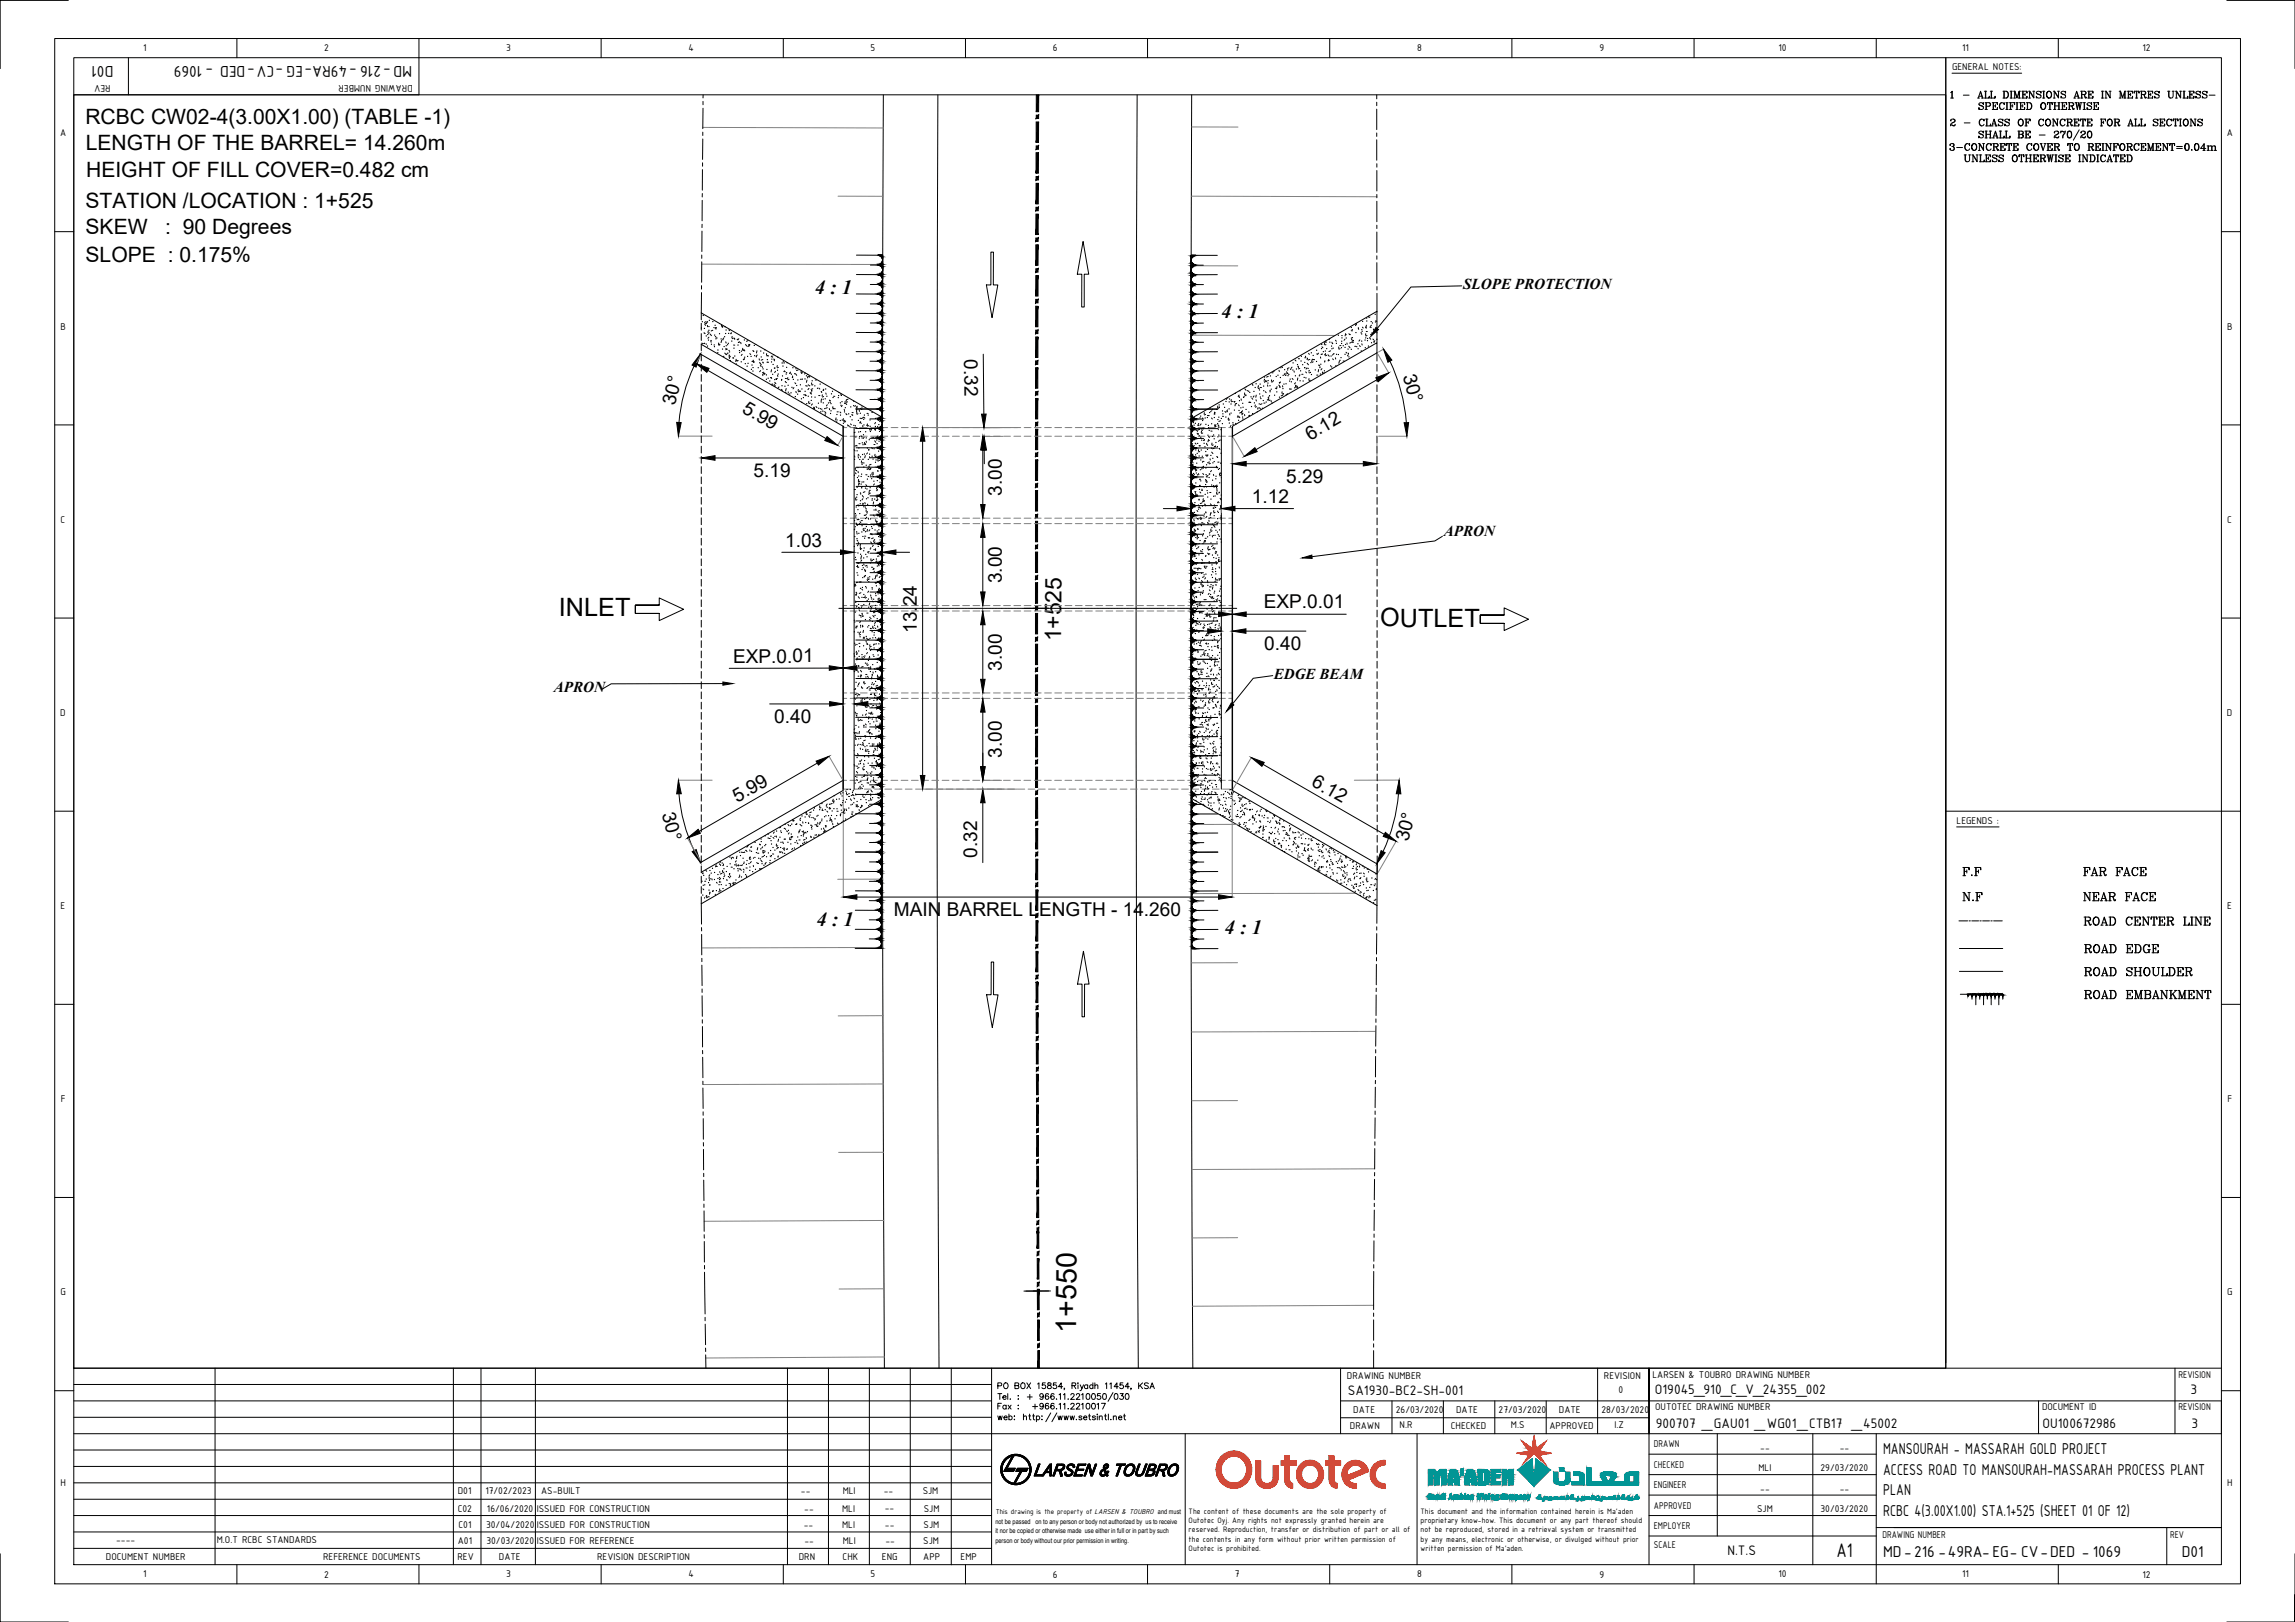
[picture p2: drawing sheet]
<svg xmlns="http://www.w3.org/2000/svg" width="841mm" height="594mm" viewBox="0 0 841 594" stroke-linecap="round" stroke-linejoin="round" font-family="sans-serif">
<defs><g id="words">
<text font-size="10.5" x="394.4" y="488.1" transform="rotate(-90 394.4 488.1)">1+550</text>
<g font-size="9.2">
<text x="204.8" y="225.7">INLET</text>
<text x="505.8" y="229.5">OUTLET</text>
</g>
<text font-size="8.4" x="388.9" y="234.9" transform="rotate(-90 388.9 234.9)">1+525</text>
<text font-size="7.8" x="673" y="570.3">A1</text>
<g font-size="7.7">
<text x="31.3" y="45.5">RCBC CW02-4(3.00X1.00) (TABLE -1)</text>
<text x="31.4" y="54.8">LENGTH OF THE BARREL= 14.260m</text>
<text x="31.6" y="64.7">HEIGHT OF FILL COVER=0.482 cm</text>
<text x="31.4" y="76.1">STATION /LOCATION : 1+525</text>
<text x="31.4" y="85.7">SKEW</text>
<text x="60.6" y="85.7">: 90 Degrees</text>
<text x="31.4" y="96.1">SLOPE : 0.175%</text>
</g>
<g font-size="7.4">
<text x="298.7" y="107.7">4 : 1</text>
<text x="447.7" y="116.4">4 : 1</text>
<text x="299.3" y="339.2">4 : 1</text>
<text x="448.9" y="342.2">4 : 1</text>
</g>
<g font-size="7">
<text x="353.3" y="131.5" transform="rotate(89 353.3 131.5)">0.32</text>
<text x="514.1" y="137.7" transform="rotate(75 514.1 137.7)">30°</text>
<text x="247.3" y="148.6" transform="rotate(-75 247.3 148.6)">30°</text>
<text x="271.6" y="150.8" transform="rotate(30 271.6 150.8)">5.99</text>
<text x="480.1" y="161.3" transform="rotate(-30 480.1 161.3)">6.12</text>
<text x="276.2" y="174.7">5.19</text>
<text x="471.4" y="176.9">5.29</text>
<text x="367.2" y="181.6" transform="rotate(-90 367.2 181.6)">3.00</text>
<text x="458.8" y="184.3">1.12</text>
<text x="287.7" y="200.2">1.03</text>
<text x="367.2" y="213.6" transform="rotate(-90 367.2 213.6)">3.00</text>
<text x="463.1" y="222.9">EXP.0.01</text>
<text x="336" y="231.7" transform="rotate(-90 336 231.7)">13.24</text>
<text x="463.3" y="238.1">0.40</text>
<text x="268.7" y="242.7">EXP.0.01</text>
<text x="367.2" y="245.6" transform="rotate(-90 367.2 245.6)">3.00</text>
<text x="283.7" y="264.8">0.40</text>
<text x="367.2" y="277.6" transform="rotate(-90 367.2 277.6)">3.00</text>
<text x="480.3" y="287.6" transform="rotate(30 480.3 287.6)">6.12</text>
<text x="242.6" y="298.2" transform="rotate(75 242.6 298.2)">30°</text>
<text x="270.2" y="294" transform="rotate(-30 270.2 294)">5.99</text>
<text x="516.1" y="308.4" transform="rotate(-75 516.1 308.4)">30°</text>
<text x="358.1" y="314.3" transform="rotate(-90 358.1 314.3)">0.32</text>
<text x="327.6" y="335.6">MAIN BARREL LENGTH - 14.260</text>
</g>
<g font-size="6.6">
<text x="718.3" y="322.1">F.F</text>
<text x="762.7" y="322.1">FAR FACE</text>
<text x="718.3" y="331.3">N.F</text>
<text x="762.7" y="331.3">NEAR FACE</text>
<text x="763.1" y="350.3">ROAD EDGE</text>
<text x="763.1" y="358.8">ROAD SHOULDER</text>
</g>
<g font-size="6.2">
<text x="41.6" y="24.1" transform="rotate(180 41.6 24.1)">D01</text>
<text x="151" y="24.1" transform="rotate(180 151 24.1)">MD-216 -49RA-EG -CV-DED - 1069</text>
<text x="762.7" y="340.1">ROAD CENTER LINE</text>
<text x="763.1" y="366.9">ROAD EMBANKMENT</text>
<text x="690.1" y="532.6">MANSOURAH - MASSARAH GOLD PROJECT</text>
<text x="690.1" y="540.1">ACCESS ROAD TO MANSOURAH-MASSARAH PROCESS PLANT</text>
<text x="690.1" y="547.6">PLAN</text>
<text x="690.1" y="555.1">RCBC 4(3.00X1.00) STA.1+525 (SHEET 01 OF 12)</text>
<text x="690.1" y="570.1">MD-216 -49RA-EG- CV-DED - 1069</text>
<text x="799.5" y="570.1">D01</text>
</g>
<g font-size="5.5">
<text x="536.2" y="105.9">SLOPE PROTECTION</text>
<text x="529.1" y="196.3">APRON</text>
<text x="466.8" y="248.6">EDGE BEAM</text>
<text x="202.9" y="253.4">APRON</text>
</g>
<g font-size="5.4">
<text x="493.9" y="511.1">SA1930-BC2-SH-001</text>
<text x="606.5" y="510.6">O19045_910_C_V_24355_002</text>
<text x="802.7" y="510.6">3</text>
<text x="606.8" y="523.1">900707 _GAU01 _WG01_CTB17 _45002</text>
<text x="748.5" y="523.1">OU100672986</text>
<text x="803" y="523.1">3</text>
<text x="633" y="569.7">N.T.S</text>
</g>
<g font-size="3.9">
<text x="52.5" y="18.8">1</text>
<text x="118.8" y="18.9">2</text>
<text x="185.5" y="18.7">3</text>
<text x="252.3" y="18.8">4</text>
<text x="319" y="18.7">5</text>
<text x="385.9" y="18.8">6</text>
<text x="452.6" y="18.8">7</text>
<text x="519.3" y="18.8">8</text>
<text x="586.1" y="18.7">9</text>
<text x="651.7" y="18.8">10</text>
<text x="719.1" y="18.8">11</text>
<text x="785.1" y="18.9">12</text>
<text x="715.3" y="25.8">GENERAL NOTES:</text>
<text x="40.5" y="31" transform="rotate(180 40.5 31)">REV</text>
<text x="151.2" y="31" transform="rotate(180 151.2 31)">DRAWING NUMBER</text>
<text x="22" y="50">A</text>
<text x="816" y="50">A</text>
<text x="22.2" y="120.7">B</text>
<text x="816.2" y="120.7">B</text>
<text x="22.2" y="191.4">C</text>
<text x="816.2" y="191.4">C</text>
<text x="22.1" y="262.2">D</text>
<text x="816.1" y="262.2">D</text>
<text x="717" y="301.9">LEGENDS :</text>
<text x="22.2" y="333">E</text>
<text x="816.2" y="333">E</text>
<text x="22.3" y="403.7">F</text>
<text x="816.3" y="403.7">F</text>
<text x="22.2" y="474.4">G</text>
<text x="816.2" y="474.4">G</text>
<text x="493.6" y="505.2">DRAWING NUMBER</text>
<text x="587.8" y="505.2">REVISION</text>
<text x="605.6" y="504.6">LARSEN &amp; TOUBRO DRAWING NUMBER</text>
<text x="798.3" y="504.6">REVISION</text>
<text x="593.1" y="510.1">0</text>
<text x="495.9" y="517.5">DATE</text>
<text x="511.5" y="517.5">26/03/2020</text>
<text x="533.6" y="517.5">DATE</text>
<text x="549.2" y="517.5">27/03/2020</text>
<text x="571.3" y="517.5">DATE</text>
<text x="586.9" y="517.5">28/03/2020</text>
<text x="606.5" y="516.6">OUTOTEC DRAWING NUMBER</text>
<text x="748.3" y="516.6">DOCUMENT ID</text>
<text x="798.3" y="516.6">REVISION</text>
<text x="494.7" y="523.3">DRAWN</text>
<text x="512.9" y="523">N.R</text>
<text x="531.7" y="523.3">CHECKED</text>
<text x="553.7" y="523">M.S</text>
<text x="567.8" y="523.3">APPROVED</text>
<text x="591.6" y="523">I.Z</text>
<text x="606.1" y="530.1">DRAWN</text>
<text x="645.1" y="531.3">--</text>
<text x="674.2" y="531.3">--</text>
<text x="606.1" y="537.6">CHECKED</text>
<text x="644.4" y="538.8">MLI</text>
<text x="667.2" y="538.8">29/03/2020</text>
<text x="22.2" y="544.2">H</text>
<text x="606.1" y="545.1">ENGINEER</text>
<text x="816.2" y="544.2">H</text>
<text x="167.8" y="547.1">D01</text>
<text x="177.9" y="547.1">17/02/2023</text>
<text x="198.3" y="547.1">AS-BUILT</text>
<text x="293.5" y="547.1">--</text>
<text x="308.8" y="547.1">MLI</text>
<text x="323.9" y="547.1">--</text>
<text x="338.1" y="547.1">SJM</text>
<text x="645.1" y="546.4">--</text>
<text x="674.2" y="546.4">--</text>
<text x="167.8" y="553.6">C02</text>
<text x="178.5" y="553.6">16/06/2020</text>
<text x="196.7" y="553.6">ISSUED FOR CONSTRUCTION</text>
<text x="294.8" y="553.6">--</text>
<text x="308.6" y="553.6">MLI</text>
<text x="324.3" y="553.6">--</text>
<text x="338.5" y="553.6">SJM</text>
<text x="606.1" y="552.6">APPROVED</text>
<text x="643.9" y="553.9">SJM</text>
<text x="667.2" y="553.9">30/03/2020</text>
<text x="168" y="559.6">C01</text>
<text x="178.1" y="559.6">30/04/2020</text>
<text x="196.7" y="559.6">ISSUED FOR CONSTRUCTION</text>
<text x="294.5" y="559.6">--</text>
<text x="308.6" y="559.6">MLI</text>
<text x="324.3" y="559.6">--</text>
<text x="338.4" y="559.6">SJM</text>
<text x="606.1" y="560.1">EMPLOYER</text>
<text x="689.8" y="563.2">DRAWING NUMBER</text>
<text x="795.3" y="563.2">REV</text>
<text x="42.6" y="565">----</text>
<text x="79.4" y="565">M.O.T RCBC STANDARDS</text>
<text x="167.8" y="565.6">A01</text>
<text x="178.3" y="565.6">30/03/2020</text>
<text x="196.8" y="565.6">ISSUED FOR REFERENCE</text>
<text x="294.8" y="565.6">--</text>
<text x="308.8" y="565.6">MLI</text>
<text x="324.5" y="565.6">--</text>
<text x="338.4" y="565.6">SJM</text>
<text x="606.1" y="567">SCALE</text>
<text x="38.8" y="571.3">DOCUMENT NUMBER</text>
<text x="118.4" y="571.3">REFERENCE DOCUMENTS</text>
<text x="167.7" y="571.3">REV</text>
<text x="182.8" y="571.3">DATE</text>
<text x="218.8" y="571.3">REVISION DESCRIPTION</text>
<text x="292.7" y="571.3">DRN</text>
<text x="308.8" y="571.3">CHK</text>
<text x="323.2" y="571.3">ENG</text>
<text x="338.4" y="571.3">APP</text>
<text x="352" y="571.3">EMP</text>
<text x="52.5" y="577.7">1</text>
<text x="118.8" y="577.8">2</text>
<text x="185.5" y="577.7">3</text>
<text x="252.3" y="577.7">4</text>
<text x="319" y="577.7">5</text>
<text x="385.9" y="577.8">6</text>
<text x="452.6" y="577.7">7</text>
<text x="519.3" y="577.7">8</text>
<text x="586.1" y="577.9">9</text>
<text x="651.7" y="577.7">10</text>
<text x="719.1" y="577.7">11</text>
<text x="785.1" y="577.8">12</text>
</g>
<g font-size="3.1">
<text x="435.6" y="554.6">The content of these documents are the sole property of</text>
<text x="435.6" y="557.9">Outotec Oyj. Any rights not expressly granted herein are</text>
<text x="520.6" y="554.6">This document and the information contained herein is Ma'aden</text>
<text x="520.6" y="557.9">proprietary know-how. This document or any part thereof should</text>
<text x="435.6" y="561.3">reserved. Reproduction, transfer or distribution of part or all of</text>
<text x="520.6" y="561.3">not be reproduced, stored in a retrieval system or transmitted</text>
<text x="435.6" y="564.6">the contents in any form without prior written permission of</text>
<text x="435.6" y="567.9">Outotec is prohibited.</text>
<text x="520.6" y="564.6">by any means, electronic or otherwise, or divulged without prior</text>
<text x="520.6" y="567.9">written permission of Ma'aden.</text>
</g>
<text font-size="2.8" x="364.9" y="554.4">This drawing is the property of LARSEN &amp; TOUBRO and must</text>
<g font-size="2.5">
<text x="364.8" y="558">not be passed on to any person or body not authorized by us to receive</text>
<text x="364.8" y="561.7">it nor be copied or otherwise made use either in full or in part by such</text>
<text x="364.8" y="565.2">person or body without our prior permission in writing.</text>
</g>
</g></defs>
<!-- layer: 0- R.C.B.C -->
<g fill="none" stroke="#000" stroke-width=".37">
<path d="M714.8 33.9l.6-.5v2.5M714.8 35.9h1.1M715.3 33.5v2.4M719.5 34.9h2.1M724.7 35.9h.7M724.9 35.9l.9-2.5 .8 2.5M725.2 38.2l1.4 .7a.8 .8 0 0 1-.4 1.3 .8 .8 0 0 1-1-.8v.7l.1-.4M725.2 35.2h1.1M725.8 33.8l.7 2.1M726.1 35.9h.7M726.7 37.9l.1-.3v.7a.78 .78 0 0 0-.8-.7 .78 .78 0 0 0-.7 .8l1.5 .9M727.2 35.9h1.8v-.7l-.1 .7"/>
<path d="M727.2 33.4h.8M727.4 37.6h1.5l.6 .5-.3 .7-1.3 .1M727.6 33.4v2.5M727.7 33.4v2.5M727.8 37.6v2.5M727.9 37.6v2.5M728.9 37.6l.4 .5-.4 .8M729.3 35.9h1.8v-.7l-.1 .7M729.3 33.4h.9M729.7 33.4v2.5M729.8 33.4v2.5M730.1 37.6h1.9v.7l-.2-.7"/>
<path d="M730.4 37.6v2.5M730.5 37.6v2.5M730.5 38.8h.8M731.3 38.3v1M733.5 37.6a1.45 1.45 0 0 0 0 2.5M734 33.4h1.2a1.35 1.35 0 0 1 .8 1.3 1.35 1.35 0 0 1-.8 1.2h-1.2M734.3 37.9l.2 .4v-.7l-.2 .3-.2-.2a1.16 1.16 0 0 0-1.5 1.2 1.16 1.16 0 0 0 1.5 1.1l.4-.5M734.3 33.4v2.5M734.5 33.4v2.5M735.1 37.6h.8M735.2 33.4a1.42 1.42 0 0 1 0 2.5M735.4 37.6v2.5"/>
<path d="M735.5 37.6v2.5M736.4 37.6h1.9v.7l-.1-.7M736.6 35.9h.8M736.6 33.4h.8M736.7 37.6v2.5M736.8 38.8h.8M736.8 37.6v2.5M737 33.4v2.5M737.1 33.4v2.5M737.6 38.3v1M737.9 35.9h.7M737.9 33.4h.5l.7 2.2"/>
<path d="M738.3 35.9v-2.5l.8 2.5 .8-2.5v2.5M738.7 37.6h.9M739.1 37.6v2.5M739.2 37.6v2.5M739.6 35.9h.8M739.9 33.4h.5M740.1 37.6h1.9v.7l-.2-.7M740.1 33.4v2.5M740.4 37.6v2.5M740.5 38.8h.7M740.5 37.6v2.5M740.9 33.4h1.9v.7l-.1-.7"/>
<path d="M740.9 35.9h1.9v-.7l-.1 .7M741.2 33.4v2.5M741.2 38.3v1M741.4 33.4v2.5M741.4 34.6h.7M742.1 34.1v1M742.6 37.6h1.1a1.32 1.32 0 0 1 .9 1.3 1.32 1.32 0 0 1-.9 1.2h-1.1M742.9 37.6v2.5M743 37.6v2.5M743.4 35.9h.7M743.4 33.4h.5l1.4 2.3M743.7 37.6a1.41 1.41 0 0 1 0 2.5"/>
<path d="M743.7 33.4v2.5M744.9 33.4h.7M745.3 33.4v2.5l-1.4-2.2M746.2 34l1.5 .7a.83 .83 0 0 1-.4 1.4 .83 .83 0 0 1-1.1-.9v.7l.2-.3M747.8 33.8l.1-.4v.7a.79 .79 0 0 0-.8-.7 .79 .79 0 0 0-.7 .9l1.5 .8M748.5 35.9h.8M748.5 33.4h.8M748.7 37.6a1.22 1.22 0 0 0-.9 1.5 1.22 1.22 0 0 0 1.4 .9 1.22 1.22 0 0 0 .6-1.5 1.22 1.22 0 0 0-1.4-.8 1.48 1.48 0 0 0 .3 2.4M748.9 37.6a1.43 1.43 0 0 1 0 2.5M748.9 33.4v2.5M749 33.4v2.5M750.4 37.6l-.1 .7v-.7h1.8v.7l-.1-.7"/>
<path d="M750.8 33.4a1.18 1.18 0 0 0-.9 1.6 1.18 1.18 0 0 0 1.7 .6 1.2 1.2 0 0 0 .2-1.4 1.2 1.2 0 0 0-1.2-.7 1.45 1.45 0 0 0 .2 2.4M751 33.4a1.44 1.44 0 0 1 0 2.5M751.1 37.6v2.5M751.2 37.6v2.5M752.5 35.9h.6M752.5 33.4h.4l1.5 2.3M752.5 37.6h.9M752.8 33.4v2.5M752.9 37.6v2.5M753.1 38.8h1.4M753.1 37.6v2.5M754 33.4h.7"/>
<path d="M754.1 37.6h.9M754.4 33.4v2.5l-1.5-2.2M754.5 37.6v2.5M754.6 37.6v2.5M755.3 34l1.4 .7a.83 .83 0 0 1-.3 1.4 .83 .83 0 0 1-1.1-.9v.7l.1-.3M755.4 37.6h1.9v.7l-.1-.7M755.8 37.6v2.5M755.9 38.8h.7M755.9 37.6v2.5M756.6 38.3v1M756.9 33.8v-.4v.7a.77 .77 0 0 0-.8-.7 .77 .77 0 0 0-.7 .9l1.5 .8M757.9 37.6h1.5l.6 .5-.3 .6-1.3 .1"/>
<path d="M758.3 37.6v2.5M758.4 37.6v2.5M759 38.8l.8 1.2 .3-.2M759.2 38.9l.5 1.2 .4-.4M759.4 37.6l.4 .5-.4 .7M760 35.9h.7M760.2 35.9l.8-2.5 .9 2.5M760.4 35.2h1.1M760.4 37.6h.9M760.8 37.6l.5 2.5 .4-2.5 .5 2.5 .5-2.5M760.9 37.6l.4 1.9M761 33.8l.7 2.1"/>
<path d="M761.4 35.9h.7M761.9 37.6l.3 1.9M762.3 37.6h.7M762.5 33.4h1.4l.6 .5-.3 .6-1.3 .1M762.5 35.9h.8M762.8 33.4v2.5M762.9 33.4v2.5M763.4 37.6h.8M763.5 34.6l.7 1.1h.4M763.8 34.7l.3 1.1 .4 .1 .1-.3M763.8 37.6v2.5M763.9 33.4l.5 .5-.5 .7"/>
<path d="M763.9 37.6v2.5M764.8 38.2l1.5 .7a.82 .82 0 0 1-.4 1.3 .82 .82 0 0 1-1.1-.8v.7l.1-.4M765.1 33.4h1.9v.7l-.1-.7M765.1 35.9h1.9v-.7l-.1 .7M765.4 33.4v2.5M765.5 34.6h.8M765.5 33.4v2.5M766.3 34.1v1M766.4 37.9l.1-.3v.7a.85 .85 0 0 0-.8-.7 .85 .85 0 0 0-.9 .6l1.7 1.1M767.1 37.6h1.9v.7l-.1-.7M767.4 37.6v2.5M767.6 38.8h.7"/>
<path d="M767.6 37.6v2.5M768.3 38.3v1M770.1 35.9h.8M770.1 33.4h.8M770.4 33.4v2.5M770.5 33.4v2.5M771.4 35.9h.7M771.4 33.4h.4l1.5 2.3M771.7 33.4v2.5M772.9 33.4h.7M773.3 33.4v2.5l-1.5-2.2M776.6 35.9h.7"/>
<path d="M776.6 33.4h.5l.7 2.2M777 35.9v-2.5l.8 2.5 .8-2.5v2.5M778.3 35.9h.8M778.6 33.4h.5M778.7 33.4v2.5M779.6 33.4h1.9v.7l-.1-.7M779.6 35.9h1.9v-.7l-.1 .7M779.9 33.4v2.5M780.1 34.6h.7M780.1 33.4v2.5M780.8 34.1v1M782.2 33.4l-.1 .7v-.7h1.8v.7l-.2-.7"/>
<path d="M782.6 35.9h.8M782.9 33.4v2.5M783 33.4v2.5M784.3 33.4h1.5l.6 .5-.3 .6-1.3 .1M784.3 35.9h.9M784.7 33.4v2.5M784.8 33.4v2.5M785.4 34.6l.7 1.1h.4M785.7 34.7l.3 1.1 .4 .1 .1-.3M785.8 33.4l.4 .5-.4 .7M787 33.4h1.9v.7l-.2-.7M787 35.9h1.9v-.7l-.2 .7"/>
<path d="M787.3 33.4v2.5M787.4 34.6h.7M787.4 33.4v2.5M788.1 34.1v1M789.6 34l1.4 .7a.83 .83 0 0 1-.3 1.4 .83 .83 0 0 1-1.1-.9v.7l.1-.3M791.1 33.8l.1-.4v.7a.77 .77 0 0 0-.8-.7 .77 .77 0 0 0-.7 .9l1.5 .8M794.3 33.4h.9M794.7 33.4v1.8a.84 .84 0 0 0 .8 .7 .84 .84 0 0 0 .9-.7v-1.8M794.8 33.4v1.8l.6 .7M796 33.4h.7M797.2 35.9h.7M797.2 33.4h.5l1.4 2.3"/>
<path d="M797.5 33.4v2.5M798.7 33.4h.8M799.1 33.4v2.5l-1.4-2.2M800 35.9h1.7v-.7l-.1 .7M800 33.4h.8M800.3 33.4v2.5M800.4 33.4v2.5M802.1 33.4h1.9v.7l-.1-.7M802.1 35.9h1.9v-.7l-.1 .7M802.5 33.4v2.5M802.5 34.6h.8M803.3 34.1v1"/>
<path d="M804.7 34l1.4 .7a.83 .83 0 0 1-.3 1.4 .83 .83 0 0 1-1.1-.9v.7l.1-.3M806.3 33.8l.1-.4v.7a.77 .77 0 0 0-.9-.7 .77 .77 0 0 0-.7 .9l1.6 .8M807.1 34l1.4 .7a.83 .83 0 0 1-.3 1.4 .83 .83 0 0 1-1.1-.9v.7l.1-.3M808.6 33.8l.2-.4v.7a.79 .79 0 0 0-.9-.7 .79 .79 0 0 0-.7 .9l1.6 .8M809.6 34.9h2.1M714.7 53.1l-.2 .1a.79 .79 0 0 1 .9-.6 .79 .79 0 0 1 .7 .7l-.9 .4M714.9 44.1l-.1 .1a.87 .87 0 0 1 .9-.6 .87 .87 0 0 1 .8 .7l-1.6 1.1-.1 .7M715.6 52.6l.4 .3-.4 .8 .6 .5a.84 .84 0 0 1-.7 .9 .84 .84 0 0 1-1-.6l.2 .1M715.9 43.6l.5 .7-1 .7M716 53.9l.1 .7-.5 .5M716.5 45.7l-.4 .3-1.3-.1M716.5 45.5l-.3 .6-1-.4"/>
<path d="M717 54h2.2M719.8 56.7h.8M719.8 45h2.1M720.1 56.7v1.9l.7 .6a.73 .73 0 0 0 1-.6v-1.9M720.2 56.7v1.9l.6 .6M720.8 52.6a1.41 1.41 0 0 0 0 2.5M721.4 56.7h.8M721.7 52.9l.1 .4v-.7l-.1 .3-.6-.3a1.2 1.2 0 0 0-1.2 1.4 1.2 1.2 0 0 0 1.5 1l.4-.5M722.6 56.7h.5l1.4 2.3M722.6 59.2h.7M723 56.7v2.5M723.3 52.6a1.18 1.18 0 0 0-.9 1.6 1.18 1.18 0 0 0 1.8 .6 1.2 1.2 0 0 0 .2-1.5 1.2 1.2 0 0 0-1.3-.6 1.48 1.48 0 0 0 .2 2.4"/>
<path d="M723.6 52.6a1.43 1.43 0 0 1 0 2.5M724.2 56.7h.7M724.5 56.7v2.5l-1.4-2.2M725 52.6h.5l1.4 2.2M725 55.1h.7M725.2 48.6l1.4 .7a.82 .82 0 0 1-.4 1.3 .82 .82 0 0 1-1-.8v.7l.1-.4M725.4 59.2h1.7v-.6l-.1 .6M725.4 52.6v2.5M725.4 56.7h.8M725.7 56.7v2.5M725.8 56.7v2.5M726.1 43.6a1.41 1.41 0 0 0 0 2.5"/>
<path d="M726.6 52.6h.7M726.7 48.4l.1-.4v.7a.85 .85 0 0 0-.8-.7 .85 .85 0 0 0-.8 .6l1.6 1.1M726.9 52.6v2.5l-1.4-2.3M726.9 44l.2 .3v-.7l-.2 .4-.2-.3a1.17 1.17 0 0 0-1.5 1.2 1.17 1.17 0 0 0 1.5 1.1l.4-.5M727.4 40.1h.9M727.4 48h.8M727.4 50.5h.8M727.5 56.7h1.9v.8l-.1-.8M727.5 59.2h1.9v-.6l-.1 .6M727.7 46.1h1.7v-.7l-.1 .7M727.7 43.6h.8M727.8 48v2.5"/>
<path d="M727.9 56.7v2.5M727.9 48v2.5M727.9 49.2h1.4M728 56.7v2.5M728 58h.7M728 43.6v2.5M728.1 43.6v2.5M728.7 52.6a1.41 1.41 0 0 0 0 2.5M728.7 57.5v.9M729 48h.8M729 50.5h.8M729.3 48v2.5"/>
<path d="M729.4 48v2.5M729.5 52.9l.1 .4v-.7l-.1 .3-.6-.3a1.2 1.2 0 0 0-1.1 1.4 1.2 1.2 0 0 0 1.5 1l.3-.5M729.7 46.1h.7M729.9 46.1l.8-2.5 .9 2.5M730.1 40.1h1.9v-.7l-.2 .7M730.1 57.3l1.4 .8a.83 .83 0 0 1-.3 1.3 .83 .83 0 0 1-1.1-.8v.6l.1-.3M730.2 45.4h1.1M730.2 50.5h.7M730.2 52.6h1.5l.6 .5-.3 .6-1.3 .1M730.2 55.1h.9M730.4 50.5l.9-2.5 .8 2.5M730.6 49.8h1.1"/>
<path d="M730.6 52.6v2.5M730.7 52.6v2.5M730.7 44l.8 2.1M731.1 46.1h.7M731.3 48.4l.6 2.1M731.3 53.8l.8 1.2 .3-.2M731.5 53.9l.5 1.2 .4-.3M731.6 50.5h.7M731.7 52.6l.4 .5-.4 .7M731.7 57.1l.1-.4v.8a.79 .79 0 0 0-.8-.8 .79 .79 0 0 0-.8 .9l1.6 .8M732.3 44.2l1.4 .7a.82 .82 0 0 1-.3 1.3 .82 .82 0 0 1-1.1-.8v.7l.1-.4M732.5 57.3l1.4 .8a.81 .81 0 0 1-.3 1.3 .81 .81 0 0 1-1.1-.8v.6l.1-.3"/>
<path d="M732.6 50.5h1.8v-.7l-.1 .7M732.6 48h.9M732.9 52.6h1.9v.7l-.2-.7M732.9 55.1h1.9v-.7l-.2 .7M733 48v2.5M733.2 48v2.5M733.2 52.6v2.5M733.3 52.6v2.5M733.3 53.8h.7M733.8 44l.2-.4v.7a.85 .85 0 0 0-.8-.7 .85 .85 0 0 0-.9 .6l1.7 1.1M734 57.1l.2-.4v.8a.79 .79 0 0 0-.9-.8 .79 .79 0 0 0-.7 .9l1.6 .8M734 53.3v.9"/>
<path d="M734.7 44.2l1.4 .7a.82 .82 0 0 1-.4 1.3 .82 .82 0 0 1-1-.8v.7l.1-.4M734.8 50.5h1.8v-.7l-.1 .7M734.8 48h.9M735.1 40.1h.8M735.1 48v2.5M735.3 48v2.5M735.5 52.6l-.1 .7v-.7h1.7v.7l-.1-.7M735.8 55.1h.9M736.2 52.6v2.5M736.2 44l.1-.4v.7a.85 .85 0 0 0-.7-.7 .85 .85 0 0 0-.9 .6l1.6 1.1M736.3 52.6v2.5M736.4 40.1h.8"/>
<path d="M737.6 52.6h1.9v.7l-.1-.7M737.6 55.1h1.9v-.7l-.1 .7M738 52.6v2.5M738.1 53.8h.7M738.1 52.6v2.5M738.2 56.7a1.29 1.29 0 0 0-.8 1.4 1.29 1.29 0 0 0 1 1.1 1.3 1.3 0 0 0 .9-1.3 1.3 1.3 0 0 0-1.1-1.2 1.44 1.44 0 0 0 0 2.5M738.4 56.7a1.44 1.44 0 0 1 0 2.5M738.7 40.1h.9M738.8 53.3v.9M739.5 48l1.9 .2v.8l-.5 .2M739.5 50.5l1.7-.1 .3-.7-.6-.5 .5 .5-.2 .6-.3 .2M739.8 48v2.5"/>
<path d="M739.9 48v2.5M740 56.7l-.1 .8v-.8h1.8v.8l-.2-.8M740.1 40.1h1.9v-.7l-.2 .7M740.4 59.2h.8M740.4 43.6a1.22 1.22 0 0 0-.8 1.5 1.22 1.22 0 0 0 1.4 .9 1.21 1.21 0 0 0 .5-1.5 1.21 1.21 0 0 0-1.4-.8 1.49 1.49 0 0 0 .3 2.4M740.6 43.6a1.43 1.43 0 0 1 0 2.5M740.7 56.7v2.5M740.8 56.7v2.5M740.9 48l.5 .5-.2 .5-1.3 .2M742 43.6h2v.7l-.1-.7M742 48h2v.7l-.1-.7M742 50.5h2v-.7l-.1 .7"/>
<path d="M742 46.1h.9M742.1 56.7h.9M742.1 59.2h.9M742.4 43.6v2.5M742.4 48v2.5M742.5 56.7v2.5M742.6 43.6v2.5M742.6 48v2.5M742.6 44.8h.7M742.6 49.2h.7M742.6 58h1.4M742.6 56.7v2.5"/>
<path d="M743.3 44.3v1M743.3 48.7v1M743.6 52.6a1.41 1.41 0 0 0 0 2.5M743.7 56.7h.8M743.7 59.2h.8M744 56.7v2.5M744.2 56.7v2.5M744.4 52.9l.1 .4v-.7l-.1 .3-.6-.3a1.2 1.2 0 0 0-1.1 1.4 1.2 1.2 0 0 0 1.5 1l.3-.5M745 56.7h1.9v.8l-.1-.8M745 59.2h1.9v-.6l-.1 .6M745.3 56.7v2.5M745.5 58h.7"/>
<path d="M745.5 56.7v2.5M746.1 52.6a1.18 1.18 0 0 0-.9 1.6 1.18 1.18 0 0 0 1.7 .6 1.2 1.2 0 0 0 .2-1.5 1.2 1.2 0 0 0-1.2-.6 1.45 1.45 0 0 0 .2 2.4M746.2 57.5v.9M746.3 52.6a1.43 1.43 0 0 1 0 2.5M747.3 49.5h2.2M747.5 56.7h1.4l.6 .5-.2 .6-1.3 .2M747.5 59.2h.9M747.6 52.6h.8M747.8 52.6l.9 2.5 .8-2.5M747.8 56.7v2.5M747.9 43.6a1.41 1.41 0 0 0 0 2.5M748 52.6l.7 2.2"/>
<path d="M748 56.7v2.5M748.6 58l.3 .2 .5 1 .3-.2M748.7 44l.2 .3v-.7l-.2 .4-.2-.3a1.16 1.16 0 0 0-1.5 1.2 1.16 1.16 0 0 0 1.5 1.1l.4-.5M748.8 58.1l.4 1.1h.3l.2-.3M748.9 56.7l.5 .5-.5 .8M749 52.6h.8M750 56.7h.9M750.1 52.6h1.9v.7l-.1-.7M750.1 55.1h1.9v-.7l-.1 .7M750.3 56.7l.6 2.5 .4-2.5 .5 2.5 .4-2.5M750.4 43.6a1.31 1.31 0 0 0-.8 1.4 1.31 1.31 0 0 0 1 1.1 1.21 1.21 0 0 0 .9-1.4 1.21 1.21 0 0 0-1.3-1 1.45 1.45 0 0 0 .2 2.4M750.5 52.6v2.5"/>
<path d="M750.5 56.7l.4 1.9M750.6 53.8h.7M750.6 52.6v2.5M750.6 43.6a1.43 1.43 0 0 1 0 2.5M750.8 40.1h.8M751.3 53.3v.9M751.4 56.7l.4 1.9M751.9 56.7h.7M752.1 43.6h.4l1.5 2.3M752.1 46.1h.7M752.4 43.6v2.5M752.5 40.1h.9"/>
<path d="M752.6 52.6h1.5l.6 .5-.3 .6-1.3 .1M752.6 55.1h.9M752.9 48.5l-.1 .1a.84 .84 0 0 1 .9-.6 .84 .84 0 0 1 .8 .7l-1.1 .8a.8 .8 0 0 0-.6 1M753 52.6v2.5M753 56.7h.8M753 59.2h.8M753.1 52.6v2.5M753.3 56.7v2.5M753.5 56.7v2.5M753.6 43.6h.7M753.7 53.8l.7 1h.3M753.9 48l.4 .7-.9 .8"/>
<path d="M753.9 53.9l.4 1.1 .4 .1v-.3M754 43.6v2.5l-1.5-2.3M754.1 52.6l.4 .5-.4 .7M754.1 40.1h.9M754.4 57.3l1.4 .8a.83 .83 0 0 1-.3 1.3 .83 .83 0 0 1-1.1-.8v.6l.1-.3M754.5 50.1l-.4 .3-1.3-.1M754.5 49.9l-.3 .6-1.1-.4M755.2 48.5l.3-.5 .9 .4 .4-.4-.1 .7-.6 .8-.1 1M755.2 48v.7M755.3 48.2l1.1 .2M755.4 40.1h1.9v-.7l-.1 .7M755.8 43.6a1.41 1.41 0 0 0 0 2.5"/>
<path d="M756 57.1l.1-.4v.8a.77 .77 0 0 0-.9-.8 .77 .77 0 0 0-.7 .9l1.6 .8M756.6 44l.1 .3v-.7l-.1 .4a1.14 1.14 0 0 0-1.7 .8 1.14 1.14 0 0 0 1.5 1.2l.3-.5M756.7 56.7h1.9v.8l-.1-.8M756.7 59.2h1.9v-.6l-.1 .6M756.7 48.7a1.63 1.63 0 0 0-.8 1.8M757 56.7v2.5M757.2 58h.7M757.2 56.7v2.5M757.3 43.6h1.4l.6 .5-.2 .6-1.3 .1M757.3 46.1h.8M757.7 43.6v2.5M757.8 43.6v2.5"/>
<path d="M757.9 52.6l-.1 .7v-.7h1.7v.7l-.1-.7M757.9 57.5v.9M757.9 40.1h.9M758.2 55.1h.9M758.3 48a1.43 1.43 0 0 0 0 2.5 1.3 1.3 0 0 0 .9-1.2 1.3 1.3 0 0 0-.9-1.3 1.59 1.59 0 0 0 0 2.5M758.4 44.8l.8 1.2 .2-.1M758.5 48a1.59 1.59 0 0 1 0 2.5M758.6 52.6v2.5M758.6 44.9l.5 1.2 .3-.4M758.7 52.6v2.5M758.7 43.6l.5 .5-.5 .7M759.9 43.6h1.9v.7l-.1-.7"/>
<path d="M759.9 46.1h1.9v-.7l-.1 .7M760.3 43.6v2.5M760.4 44.8h.7M760.4 43.6v2.5M761 52.6a1.17 1.17 0 0 0-.9 1.6 1.17 1.17 0 0 0 1.7 .6 1.2 1.2 0 0 0 .2-1.5 1.2 1.2 0 0 0-1.3-.6 1.48 1.48 0 0 0 .3 2.4M761.1 44.3v1M761.2 52.6a1.43 1.43 0 0 1 0 2.5M761.7 56.7h.8M761.7 59.2h.8M761.9 47.6l-2.1 3.8M762 56.7v2.5M762.2 56.7v2.5"/>
<path d="M762.5 43.6l-.1 .7v-.7h1.8v.7l-.1-.7M762.7 48.5l-.2 .1a.8 .8 0 0 1 1-.6 .8 .8 0 0 1 .6 1l-1.2 .5-.4 1M762.9 46.1h.8M763 56.7h.5l1.4 2.3M763 59.2h.7M763.3 43.6v2.5M763.3 56.7v2.5M763.4 40.1h.8M763.4 43.6v2.5M763.6 48l.5 .5a1 1 0 0 1-1 1M764.2 50.1l-.4 .3-1.3-.1M764.2 49.9l-.2 .6-1.1-.4"/>
<path d="M764.5 56.7h.7M764.7 43.6h1.9v.7l-.1-.7M764.7 46.1h1.9v-.7l-.1 .7M764.9 56.7v2.5l-1.4-2.2M765 43.6v2.5M765.1 52.6h1.5l.6 .5-.3 .6-1.3 .1M765.1 55.1h.9M765.2 44.8h.7M765.2 43.6v2.5M765.5 52.6v2.5M765.6 52.6v2.5M765.6 48a1.34 1.34 0 0 0-.7 1.4 1.34 1.34 0 0 0 1 1.1 1.34 1.34 0 0 0 .7-1.3 1.34 1.34 0 0 0-1-1.2 1.59 1.59 0 0 0 0 2.5"/>
<path d="M765.7 56.7h1.2a1.33 1.33 0 0 1 .9 1.3 1.33 1.33 0 0 1-.9 1.2h-1.2M765.9 48a1.59 1.59 0 0 1 0 2.5M765.9 44.3v1M766.1 56.7v2.5M766.2 53.8l.8 1.2 .3-.2M766.2 56.7v2.5M766.4 53.9l.5 1.2 .4-.3M766.6 52.6l.4 .5-.4 .7M766.9 56.7a1.42 1.42 0 0 1 0 2.5M767.1 40.1h1.9v-.7l-.1 .7M767.7 52.6h1.9v.7l-.1-.7M767.7 55.1h1.9v-.7l-.1 .7"/>
<path d="M768.1 52.6v2.5M768.2 53.8h.7M768.2 52.6v2.5M768.3 56.7h.9M768.3 59.2h.9M768.7 56.7v2.5M768.8 56.7v2.5M768.9 53.3v.9M769.7 43.6h1.9v.7l-.1-.7M769.7 46.1h.8M770 43.6v2.5M770.2 44.8h.7"/>
<path d="M770.2 43.6v2.5M770.2 52.6h.9M770.2 55.1h.9M770.6 56.7a1.46 1.46 0 0 0 0 2.5M770.6 52.6v2.5M770.7 52.6v2.5M770.9 44.3v1M771.4 57.1l.2 .4v-.8l-.2 .4-.2-.2a1.18 1.18 0 0 0-1.5 1.1 1.18 1.18 0 0 0 1.5 1.2l.4-.6M771.6 52.6h.4l1.5 2.2M771.6 55.1h.7M771.9 52.6v2.5M772 59.2h.7"/>
<path d="M772.3 59.2l.8-2.5 .8 2.5M772.5 58.6h1.1M773 43.6a1.3 1.3 0 0 0-.8 1.3 1.3 1.3 0 0 0 1 1.2 1.29 1.29 0 0 0 .9-1.3 1.29 1.29 0 0 0-1.1-1.2 1.43 1.43 0 0 0 0 2.5M773.1 52.6h.7M773.1 57.1l.7 2.1M773.2 43.6a1.43 1.43 0 0 1 0 2.5M773.5 52.6v2.5l-1.5-2.3M773.5 59.2h.7M774.3 52.6h1.9v.7l-.1-.7M774.3 55.1h.8M774.6 56.7l-.1 .8v-.8h1.8v.8l-.1-.8M774.6 52.6v2.5"/>
<path d="M774.7 43.6h1.4l.6 .5-.2 .6-1.3 .1M774.7 46.1h.8M774.8 53.8h.7M774.8 52.6v2.5M775 43.6v2.5M775 59.2h.8M775.2 43.6v2.5M775.4 56.7v2.5M775.5 53.3v.9M775.5 56.7v2.5M775.7 44.8l.4 .2 .5 1 .2-.1M776 44.9l.5 1.2 .3-.4"/>
<path d="M776.1 43.6l.5 .5-.5 .7M776.8 56.7h1.9v.8l-.1-.8M776.8 59.2h1.9v-.6l-.1 .6M777.1 56.7v2.5M777.3 58h.7M777.3 56.7v2.5M777.6 52.6a1.18 1.18 0 0 0-.9 1.6 1.18 1.18 0 0 0 1.8 .6 1.2 1.2 0 0 0 .2-1.5 1.2 1.2 0 0 0-1.3-.6 1.45 1.45 0 0 0 .2 2.4M777.9 52.6a1.43 1.43 0 0 1 0 2.5M778 57.5v.9M779.3 52.6h1.4l.6 .5-.2 .6-1.3 .1M779.3 56.7h1.2a1.33 1.33 0 0 1 .9 1.3 1.33 1.33 0 0 1-.9 1.2h-1.2M779.3 55.1h.8"/>
<path d="M779.6 52.6v2.5M779.6 56.7v2.5M779.7 46.1h.7M779.8 52.6v2.5M779.8 56.7v2.5M779.9 46.1l.8-2.5 .9 2.5M780.1 45.4h1.1M780.4 53.8l.7 1h.3M780.5 56.7a1.42 1.42 0 0 1 0 2.5M780.6 53.9l.4 1.1 .3 .1 .1-.3M780.7 52.6l.5 .5-.5 .7M780.7 44l.8 2.1"/>
<path d="M781.1 46.1h.7M782.2 46.1h1.8v-.7l-.2 .7M782.2 43.6h.8M782.6 43.6v2.5M782.9 52.6a1.41 1.41 0 0 0 0 2.5M783.7 52.9l.1 .4v-.7l-.1 .3-.6-.3a1.2 1.2 0 0 0-1.1 1.4 1.2 1.2 0 0 0 1.4 1l.4-.5M784.3 46.1h1.8v-.7l-.1 .7M784.3 43.6h.8M784.4 52.6h1.9v.7l-.1-.7M784.4 55.1h1.9v-.7l-.1 .7M784.7 43.6v2.5M784.8 52.6v2.5"/>
<path d="M784.8 43.6v2.5M784.9 53.8h.7M784.9 52.6v2.5M785.6 53.3v.9M786.9 52.6h.5l.7 2.2M786.9 55.1h.7M787.3 55.1v-2.5l.8 2.5 .9-2.5v2.5M788.6 55.1h.8M789 52.6h.4M789 52.6v2.5M789.1 44.2l1.4 .7a.82 .82 0 0 1-.4 1.3 .82 .82 0 0 1-1-.8v.7l.1-.4M789.9 52.6h1.9v.7l-.1-.7"/>
<path d="M789.9 55.1h1.9v-.7l-.1 .7M790.2 52.6v2.5M790.3 53.8h.8M790.3 52.6v2.5M790.6 44l.2-.4v.7a.87 .87 0 0 0-.8-.7 .87 .87 0 0 0-.9 .6l1.7 1.1M791.1 53.3v.9M791.4 43.6h1.9v.7l-.2-.7M791.4 46.1h1.9v-.7l-.2 .7M791.7 43.6v2.5M791.8 44.8h.8M791.8 43.6v2.5M792.4 52.6h.4l1.5 2.2"/>
<path d="M792.4 55.1h.7M792.6 44.3v1M792.8 52.6v2.5M793.9 52.6h.8M794.3 52.6v2.5l-1.5-2.3M794.8 43.6a1.41 1.41 0 0 0 0 2.5M795.3 52.6l-.2 .7v-.7h1.8v.7l-.1-.7M795.6 55.1h.8M795.6 44l.2 .3v-.7l-.2 .4-.2-.3a1.16 1.16 0 0 0-1.5 1.2 1.16 1.16 0 0 0 1.5 1.1l.4-.5M795.9 52.6v2.5M796.1 52.6v2.5M796.5 43.6l-.1 .7v-.7h1.7v.7l-.1-.7"/>
<path d="M796.8 46.1h.9M797.2 43.6v2.5M797.3 43.6v2.5M797.6 53.7h2.1M797.6 54.4h2.1M798.6 43.6h.9M798.6 46.1h.9M799 43.6v2.5M799.1 43.6v2.5M800.9 43.6a1.3 1.3 0 0 0-.9 1.3 1.3 1.3 0 0 0 1.1 1.2 1.29 1.29 0 0 0 .9-1.3 1.29 1.29 0 0 0-1.1-1.2 1.43 1.43 0 0 0 0 2.5M801.1 43.6a1.43 1.43 0 0 1 0 2.5M801.3 52.6a1.34 1.34 0 0 0-.7 1.3 1.34 1.34 0 0 0 1 1.2 1.37 1.37 0 0 0 .7-1.3 1.37 1.37 0 0 0-1-1.2 1.59 1.59 0 0 0 0 2.5"/>
<path d="M801.6 52.6a1.59 1.59 0 0 1 0 2.5M802.5 43.6h.5l1.4 2.3M802.5 46.1h.8M802.9 43.6v2.5M803.1 55h.2zM804.1 43.6h.7M804.4 43.6v2.5l-1.4-2.3M804.9 52.6a1.34 1.34 0 0 0-.8 1.3 1.34 1.34 0 0 0 1 1.2 1.34 1.34 0 0 0 .8-1.3 1.34 1.34 0 0 0-1-1.2 1.59 1.59 0 0 0 0 2.5M805.1 52.6a1.59 1.59 0 0 1 0 2.5M805.4 44.2l1.4 .7a.82 .82 0 0 1-.4 1.3 .82 .82 0 0 1-1-.8v.7l.1-.4M806.9 44l.2-.4v.7a.87 .87 0 0 0-.8-.7 .87 .87 0 0 0-.9 .6l1.7 1.1M807.3 55.1h.8"/>
<path d="M807.6 52.8v2.3M808.3 54.4h-1.9l1.3-1.8v2.5M808.8 55.1h.9M808.8 53.4h.4v1.7M809.3 53.8l.6-.4 .6 .1 .1 1.6M810.1 53.4l.4 .4v1.3M810.1 55.1h.9M810.6 53.8l.6-.4 .6 .1 .1 1.6M811.4 53.4l.4 .4v1.3M811.4 55.1h.9M257 114.6l66.4 38.3M257 126.1l51.9 30v133.4l-51.9 30"/>
<path d="M257 129.9l51.9 29.9M504.6 125.4v-11.4l-68.2 39.4M309 156.1v132.9M313 156.6v132.4M447.6 156.6v132.4M451.6 156.6v132.9M451.7 159.8l52.9-30.6v-3.7l-52.9 30.6v133.4l52.9 30.6 .1-3.6-53-30.7M307.4 222.8h.7M308.3 222.8h.9M309.4 222.8h.1M309.6 222.8h.8M310.5 222.8h.1"/>
<path d="M310.8 222.8h.7M311.6 222.8h.1M311.9 222.8h.7M312.7 222.8h.2M313 222.8h.7M313.8 222.8h.2M314.1 222.8h.8M315 222.8h.1M315.2 222.8h.8M316.1 222.8h1M317.2 222.8h.2M317.5 222.8h.7"/>
<path d="M318.4 222.8h.1M318.6 222.8h.7M319.5 222.8h.1M319.7 222.8h.8M320.6 222.8h.1M320.9 222.8h.9M322 222.8h.7M322.9 222.8h.1M323.1 222.8h.8M324 222.8h.1M324.3 222.8h.7M325.1 222.8h.1"/>
<path d="M325.4 222.8h.7M326.2 222.8h.2M326.5 222.8h.7M327.3 222.8h.2M327.6 222.8h.8M328.5 222.8h.1M328.7 222.8h.8M329.6 222.8h.1M329.8 222.8h.8M330.7 222.8h.2M331 222.8h.8M331.9 222.8h.1"/>
<path d="M332.1 222.8h.8M333 222.8h.1M333.2 222.8h.8M334.1 222.8h.1M334.4 222.8h.7M335.2 222.8h.2M335.5 222.8h.7M336.4 222.8h.1M336.6 222.8h.8M337.5 222.8h1M338.6 222.8h.1M338.9 222.8h.7"/>
<path d="M339.8 222.8h.1M340 222.8h.7M340.9 222.8h.1M341.1 222.8h.8M342 222.8h.1M342.3 222.8h.7M343.1 222.8h.1M343.4 222.8h.7M344.2 222.8h.2M344.5 222.8h.8M345.4 222.8h1M346.5 222.8h.1"/>
<path d="M346.7 222.8h.8M347.6 222.8h.2M347.9 222.8h.7M348.7 222.8h.2M349 222.8h.7M349.9 222.8h.1M350.1 222.8h1M351.2 222.8h.8M352.1 222.8h.1M352.4 222.8h.7M353.3 222.8h.1M353.5 222.8h.7"/>
<path d="M354.4 222.8h.1M354.6 222.8h.8M355.5 222.8h.1M355.8 222.8h.7M356.6 222.8h.1M356.9 222.8h.7M357.7 222.8h.2M358 222.8h.8M358.9 222.8h.1M359.1 222.8h.8M360 222.8h.1M360.2 222.8h.8"/>
<path d="M361.1 222.8h.2M361.4 222.8h.7M362.2 222.8h.2M362.5 222.8h.7M363.4 222.8h.1M363.6 222.8h.7M364.5 222.8h.1M364.7 222.8h.8M365.6 222.8h.1M365.9 222.8h.7M366.8 222.8h.9M367.9 222.8h.1"/>
<path d="M368.1 222.8h.8M369 222.8h.1M369.3 222.8h.7M370.1 222.8h.1M370.4 222.8h.7M371.2 222.8h.2M371.5 222.8h.7M372.3 222.8h.2M372.6 222.8h.8M373.5 222.8h.1M373.7 222.8h.8M374.6 222.8h1"/>
<path d="M375.7 222.8h.2M376 222.8h.8M376.9 222.8h.1M377.1 222.8h.8M378 222.8h.1M378.2 222.8h.8M379.1 222.8h.2M379.4 222.8h1M380.5 222.8h.7M381.4 222.8h.1M381.6 222.8h.8M382.5 222.8h.1"/>
<path d="M382.8 222.8h.7M383.6 222.8h.1M383.9 222.8h.7M384.8 222.8h.1M385 222.8h.7M385.9 222.8h.1M386.1 222.8h.8M387 222.8h.1M387.3 222.8h.7M388.1 222.8h.1M388.4 222.8h.7M389.2 222.8h.2"/>
<path d="M389.5 222.8h.8M390.4 222.8h.1M390.6 222.8h.8M391.5 222.8h.1M391.7 222.8h.8M392.6 222.8h.2M392.9 222.8h.7M393.7 222.8h.2M394 222.8h.7M394.9 222.8h.1M395.1 222.8h.8M396 222.8h1"/>
<path d="M397.1 222.8h.1M397.4 222.8h.7M398.3 222.8h.1M398.5 222.8h.7M399.4 222.8h.1M399.6 222.8h.8M400.5 222.8h.1M400.8 222.8h.7M401.6 222.8h.1M401.9 222.8h.7M402.7 222.8h.2M403 222.8h.8"/>
<path d="M403.9 222.8h1M405 222.8h.1M405.2 222.8h.8M406.1 222.8h.2M406.4 222.8h.7M407.2 222.8h.2M407.5 222.8h.7M408.4 222.8h.1M408.6 222.8h1M409.7 222.8h.8M410.6 222.8h.1M410.9 222.8h.7"/>
<path d="M411.8 222.8h.1M412 222.8h.7M412.9 222.8h.1M413.1 222.8h.8M414 222.8h.1M414.3 222.8h.7M415.1 222.8h.1M415.4 222.8h.7M416.2 222.8h.2M416.5 222.8h.8M417.4 222.8h.1M417.6 222.8h.8"/>
<path d="M418.5 222.8h.1M418.7 222.8h.8M419.6 222.8h.2M419.9 222.8h.7M420.7 222.8h.2M421 222.8h.8M421.9 222.8h.1M422.1 222.8h.8M423 222.8h.1M423.2 222.8h.8M424.1 222.8h.2M424.4 222.8h.7"/>
<path d="M425.3 222.8h.9M426.4 222.8h.1M426.6 222.8h.8M427.5 222.8h.1M427.8 222.8h.7M428.6 222.8h.1M428.9 222.8h.7M429.8 222.8h.1M430 222.8h.7M430.9 222.8h.1M431.1 222.8h.8M432 222.8h.1"/>
<path d="M432.3 222.8h.7M433.1 222.8h1M434.2 222.8h.2M434.5 222.8h.8M435.4 222.8h.1M435.6 222.8h.8M436.5 222.8h.1M436.7 222.8h.8M437.6 222.8h.2M437.9 222.8h1M439 222.8h.7M439.9 222.8h.1"/>
<path d="M440.1 222.8h.8M441 222.8h.1M441.3 222.8h.7M442.1 222.8h.1M442.4 222.8h.7M443.3 222.8h.1M443.5 222.8h.7M444.4 222.8h.1M444.6 222.8h.8M445.5 222.8h.1M445.8 222.8h.7M446.6 222.8h.1"/>
<path d="M446.9 222.8h.7M447.7 222.8h.2M448 222.8h.8M448.9 222.8h.1M449.1 222.8h.8M450 222.8h.1M450.2 222.8h.8M451.1 222.8h.2M451.4 222.8h.7M452.2 222.8h.2M452.5 222.8h.7M308.9 285.8l-51.9 30"/>
<path d="M323.4 292.7l-66.4 38.3M436.4 292.3l68.2 39.4"/>
</g>
<!-- layer: C-ROAD-STA -->
<path d="M378.6 222.8h2M384.2 222.8h-9M378.6 472.8h2M384.2 472.8l-9 .1M385 472.8l-9.1 .1" fill="none" stroke="#000" stroke-width=".37"/>
<!-- layer: 0-CURB -->
<path d="M323.7 34.8l-.4 233.3 .8 233M436.7 34.8l-.3 233.2 .7 233.1M718 347.4h15.9" fill="none" stroke="#000" stroke-width=".37"/>
<!-- layer: C-ROAD-CORR -->
<g fill="none" stroke="#808080" stroke-width=".37">
<path d="M257.6 46.7l66.2 .2M436.7 46.5h17M307.1 71.9h16.6M436.7 71.9l67.9 .2M257.2 96.7l66.4 .2M436.6 97.3l17 .1M436.5 122.8l52.7 .1M453.4 301.9l-16.8 .1M323.6 322h-16.6M496.9 327.2l-60.3 .1M323.6 347l-66.2 .2M453.5 352.6l-16.8 .1"/>
<path d="M323.7 372l-16.5 .1M503.9 377.8l-67.2 .2M323.8 397l-66 .2M453.5 403.1l-16.7 .1M323.8 422l-16.5 .1M503.6 428.1l-66.8 .2M323.9 447l-65.9 .3M453.5 453.3l-16.6 .1M323.9 472l-16.4 .1M503.4 478.1l-66.4 .3M324.1 497l-65.5 .4"/>
</g>
<!-- layer: C-ROAD-CORR-BNDY -->
<g fill="none" stroke="#000" stroke-width=".37">
<path d="M257.6 37.1v1.3M257.6 39.6l-.1 7.5M257.7 34.8l-.1 1.1M504.5 34.8v1.4M504.5 37.4v1.3M504.5 40v7.5M257.5 59.6v1.3M257.5 50.9v7.5M257.5 48.4v1.2M504.5 48.7v1.3M504.5 51.2v7.5M504.6 60v1.2"/>
<path d="M257.3 73.4v7.5M257.4 70.9l-.1 1.3M257.4 62.1v7.6M504.6 62.5v7.4M504.6 71.2v1.2M504.6 73.7v7.5M257.2 93.4v1.2M257.2 95.9l-.1 7.5M257.2 84.6v7.5M257.3 82.1l-.1 1.3M504.6 82.5v1.2M504.6 85v7.5"/>
<path d="M504.6 93.7v1.3M504.6 96.2v7.5M257.1 104.6v1.3M257.1 107.2l-.1 7.4M504.6 105v1.2M504.6 107.5v6.5M257 331l.1 7.5M257.1 339.7v1.3M504.5 339.4v1.3M504.6 331.7v6.5M257.1 342.2l.1 7.5M257.2 351v1.2"/>
<path d="M257.2 353.5l.1 7.5M504.4 353.2l-.1 7.5M504.4 350.7v1.2M504.5 341.9l-.1 7.5M257.3 362.2v1.3M257.3 364.7l.1 7.6M257.4 373.5v1.2M257.4 376l.1 7.5M504.2 375.7l-.1 7.5M504.2 373.2v1.3M504.3 364.4v7.6M504.3 361.9v1.3"/>
<path d="M257.5 384.7v1.3M257.5 387.2l.1 7.5M257.6 396v1.2M257.6 398.5l.1 7.5M504 398.2l-.1 7.5M504 395.7v1.2M504.1 386.9l-.1 7.5M504.1 384.4v1.3M257.7 407.2v1.3M257.7 409.7l.1 7.6M257.8 418.5v1.2M503.8 418.2v1.3"/>
<path d="M503.9 406.9v1.3M503.9 409.4l-.1 7.6M257.8 421v7.5M257.9 429.7v1.3M257.9 432.2l.1 7.5M503.7 431.9l-.1 7.5M503.8 429.4l-.1 1.3M503.8 420.7v7.5M258 441v1.2M258 443.5v7.5M258 452.2l.1 1.3M258.1 454.7v7.6"/>
<path d="M503.5 454.5v7.5M503.5 452v1.2M503.6 443.2l-.1 7.5M503.6 440.7v1.2M258.2 466l.2 15.3M258.2 463.5v1.2M503.4 465.7v14M503.4 463.2v1.3M258.4 482.5v1.3M258.4 485l.2 7.5M258.6 493.7v1.3M258.6 496.2l.1 4.9"/>
<path d="M503.4 480.9v1.2M503.4 483.4v7.5M503.4 492.2v1.2M503.4 494.7v6.4"/>
</g>
<!-- layer: CT-ROAD-CL -->
<g fill="#000" stroke="#000" stroke-width=".37">
<path d="M379.7 55.9h.9l-.9 7.5zM380.6 55.9l-.9 7.5h.8z"/>
<path d="M379.7 44.7h.9l-.9 7.5zM380.6 44.7l-.9 7.5h.9z"/>
<path d="M379.7 53.4h.9l-.9 1.3zM380.6 53.4l-.9 1.3h.9z"/>
<path d="M379.8 42.2h.8l-.9 1.2zM380.6 42.2l-.9 1.2h.9z"/>
<path d="M380.6 34.8v6.1h-.8zM379.8 34.8v6.1l.8-6.1z"/>
<path d="M379.6 75.9h.9l-.9 1.3zM380.5 75.9l-.9 1.3h.9z"/>
<path d="M379.6 78.4h.8l-.8 7.4zM380.4 78.4l-.8 7.4h.8zM379.6 85.8h.8zM379.6 85.9l.8-.1z"/>
<path d="M379.7 64.7h.8l-.8 1.2zM380.5 64.7l-.8 1.2h.8z"/>
<path d="M379.7 67.2h.8l-.9 7.5zM380.5 67.2l-.9 7.5h.9z"/>
<path d="M379.6 87.2h.8l-.8 1.2zM380.4 87.2l-.8 1.2h.8z"/>
<path d="M379.6 89.7h.8l-.8 7.5zM380.4 89.7l-.8 7.5h.8z"/>
<path d="M379.6 98.4h.8l-.8 1.3zM380.4 98.4l-.8 1.3h.8z"/>
<path d="M379.5 109.7h.9l-.9 1.2zM380.4 109.7l-.9 1.2h.9z"/>
<path d="M379.5 112.2h.9l-.9 7.5zM380.4 112.2l-.9 7.5h.9z"/>
<path d="M379.6 100.9h.8l-.9 7.5zM380.4 100.9l-.9 7.5h.9z"/>
<path d="M379.5 132.2h.8l-.8 1.2zM380.3 132.2l-.8 1.2h.8z"/>
<path d="M379.5 134.7h.8l-.8 7.5zM380.3 134.7l-.8 7.5h.8z"/>
<path d="M379.5 120.9h.9l-.9 1.3zM380.4 120.9l-.9 1.3h.9z"/>
<path d="M379.5 123.4h.9l-.9 7.5zM380.4 123.4l-.9 7.5h.9z"/>
<path d="M379.5 143.4h.8l-.8 1.3zM380.3 143.4l-.8 1.3h.8z"/>
<path d="M379.5 145.9h.8l-.8 7.5zM380.3 145.9l-.8 7.5h.8z"/>
<path d="M379.5 154.7h.8l-.8 1.2zM380.3 154.7l-.8 1.2h.8z"/>
<path d="M379.5 157.2h.8l-.8 7.5zM380.3 157.2l-.8 7.5h.8z"/>
<path d="M379.5 165.9h.8l-.8 1.3zM380.3 165.9l-.8 1.3h.8z"/>
<path d="M379.5 168.4h.8l-.8 7.6zM380.3 168.4l-.8 7.6h.7z"/>
<path d="M379.5 177.2h.7l-.7 1.2zM380.2 177.2l-.7 1.2h.7z"/>
<path d="M379.5 179.7h.7l-.7 7.5zM380.2 179.7l-.7 7.5h.7z"/>
<path d="M379.5 188.4h.7l-.7 1.3zM380.2 188.4l-.7 1.3h.7z"/>
<path d="M379.5 190.9h.7l-.7 7.5zM380.2 190.9l-.7 7.5h.7z"/>
<path d="M379.5 199.7h.7l-.7 1.2zM380.2 199.7l-.7 1.2h.7z"/>
<path d="M379.5 202.2h.7l-.7 7.5zM380.2 202.2l-.7 7.5h.7z"/>
<path d="M379.5 210.9h.7l-.7 1.3zM380.2 210.9l-.7 1.3h.7z"/>
<path d="M379.5 213.4l.7 .1-.7 7.5zM380.2 213.5l-.7 7.5h.7z"/>
<path d="M379.5 222.2h.7l-.7 1.2zM380.2 222.2l-.7 1.2h.7z"/>
<path d="M379.5 224.7h.7l-.7 7.5zM380.2 224.7l-.7 7.5h.7z"/>
<path d="M379.5 233.4h.7l-.7 1.3zM380.2 233.4l-.7 1.3h.7z"/>
<path d="M379.5 235.9h.7l-.7 7.5zM380.2 235.9l-.7 7.5h.7z"/>
<path d="M379.5 244.7h.7l-.7 1.2zM380.2 244.7l-.7 1.2h.7z"/>
<path d="M379.5 247.2h.7l-.7 7.5zM380.2 247.2l-.7 7.5h.7z"/>
<path d="M379.5 256h.7l-.7 1.2zM380.2 256l-.7 1.2h.7z"/>
<path d="M379.5 258.5h.7l-.7 7.5zM380.2 258.5l-.7 7.5h.7z"/>
<path d="M379.5 267.2h.7l-.7 1.2zM380.2 267.2l-.7 1.2h.7z"/>
<path d="M379.5 269.7h.7l-.7 7.5zM380.2 269.7l-.7 7.5h.7z"/>
<path d="M379.5 278.4h.7l-.7 1.3zM380.2 278.4l-.7 1.3h.7z"/>
<path d="M379.5 280.9h.7l-.7 7.5zM380.2 280.9l-.7 7.5h.7z"/>
<path d="M379.5 289.7h.7l-.7 1.2zM380.2 289.7l-.7 1.2h.7z"/>
<path d="M379.5 292.2h.7l-.7 7.5zM380.2 292.2l-.7 7.5h.8z"/>
<path d="M379.5 301h.8l-.8 1.2zM380.3 301l-.8 1.2h.8z"/>
<path d="M379.5 303.5h.8l-.7 7.5zM380.3 303.5l-.7 7.5h.7z"/>
<path d="M379.6 312.2h.7l-.7 1.3zM380.3 312.2l-.7 1.3h.7z"/>
<path d="M379.6 314.7h.7l-.7 7.5zM380.3 314.7l-.7 7.5h.7z"/>
<path d="M379.6 323.4h.7l-.7 1.3zM380.3 323.4l-.7 1.3h.7z"/>
<path d="M379.6 325.9h.7l-.7 7.5zM380.3 325.9l-.7 7.5h.7z"/>
<path d="M379.6 334.7h.7l-.7 1.3zM380.3 334.7l-.7 1.3 .7-.1z"/>
<path d="M379.6 337.2h.7l-.7 7.5zM380.3 337.2l-.7 7.5h.7z"/>
<path d="M379.6 346h.7l-.7 1.2zM380.3 346l-.7 1.2h.7z"/>
<path d="M379.6 348.5h.7l-.6 7.5zM380.3 348.5l-.6 7.5h.7z"/>
<path d="M379.7 357.2h.7l-.7 1.3zM380.4 357.2l-.7 1.3h.7z"/>
<path d="M379.7 359.7h.7zM379.7 359.8l.7-.1zM379.7 359.8h.7l-.7 7.4zM380.4 359.8l-.7 7.4h.7z"/>
<path d="M379.7 368.4h.7l-.7 1.3zM380.4 368.4l-.7 1.3h.7z"/>
<path d="M379.7 370.9h.7l-.6 7.6zM380.4 370.9l-.6 7.6h.6z"/>
<path d="M379.8 379.7h.6l-.6 1.3zM380.4 379.7l-.6 1.3h.6z"/>
<path d="M379.8 382.2h.6l-.6 7.5zM380.4 382.2l-.6 7.5h.6z"/>
<path d="M379.8 391h.6l-.6 1.2zM380.4 391l-.6 1.2h.6z"/>
<path d="M379.8 393.5h.6l-.6 7.5zM380.4 393.5l-.6 7.5h.7z"/>
<path d="M379.8 402.2h.7l-.7 1.3zM380.5 402.2l-.7 1.3h.7z"/>
<path d="M379.8 404.7h.7l-.6 7.5zM380.5 404.7l-.6 7.5h.6z"/>
<path d="M379.9 413.4h.6l-.6 1.3zM380.5 413.4l-.6 1.3h.6z"/>
<path d="M379.9 415.9h.6l-.6 7.6zM380.5 415.9l-.6 7.6h.7z"/>
<path d="M379.9 424.7h.7l-.7 1.3zM380.6 424.7l-.7 1.3h.7z"/>
<path d="M379.9 427.2h.7l-.6 7.5zM380.6 427.2l-.6 7.5h.6z"/>
<path d="M380 436h.6l-.6 1.2zM380.6 436l-.6 1.2h.6z"/>
<path d="M380 438.5h.6l-.6 7.5zM380.6 438.5l-.6 7.5h.6z"/>
<path d="M380 447.2h.6l-.6 1.3zM380.6 447.2l-.6 1.3h.6z"/>
<path d="M380 449.7h.6l-.5 1.5zM380.6 449.7l-.5 1.5h.5zM380.1 451.2h.5l-.5 6zM380.6 451.2l-.5 6h.6z"/>
<path d="M380.1 458.5l.6-.1-.6 1.3zM380.7 458.4l-.6 1.3h.6z"/>
<path d="M380.1 461h.6l-.6 7.5zM380.7 461l-.6 7.5h.6z"/>
<path d="M380.1 469.7h.6l-.6 1.3zM380.7 469.7l-.6 1.3h.6z"/>
<path d="M380.1 472.2h.7l-.6 7.5zM380.8 472.2l-.6 7.5h.6z"/>
<path d="M380.2 481h.6l-.6 1.2zM380.8 481l-.6 1.2h.6z"/>
<path d="M380.2 483.5h.6l-.5 7.5zM380.8 483.5l-.5 7.5h.6z"/>
<path d="M380.3 492.2h.6l-.6 1.3zM380.9 492.2l-.6 1.3h.6z"/>
<path d="M380.9 494.7v6.4h-.6zM380.3 494.7v6.4l.6-6.4z"/>
</g>
<!-- layer: 0-SHOULDER -->
<path d="M343.7 34.8l-.3 233.7 .7 232.6M416.7 34.8l-.4 233.6 .8 232.7M718 355.8h15.9M718.4 364.2h15.5" fill="none" stroke="#000" stroke-width=".37"/>
<!-- layer: 0- R.C.B.C -->
<g fill="none" stroke="#808080" stroke-width=".37">
<path d="M309 159.8h1.3M309 156.6h1.3M311.6 159.8h2.5M311.6 156.6h2.5M315.3 159.8h2.5M315.3 156.6h2.5M319.1 159.8h2.4M319.1 156.6h2.4M322.8 159.8h2.5M322.8 156.6h2.5M326.5 159.8h2.5M326.5 156.6h2.5"/>
<path d="M330.3 159.8h2.5M330.3 156.6h2.5M334 159.8h2.5M334 156.6h2.5M337.8 159.8h2.5M337.8 156.6h2.5M341.5 159.8h2.5M341.5 156.6h2.5M345.3 159.8h2.5M345.3 156.6h2.5M349 159.8h2.6M349 156.6h2.6"/>
<path d="M352.8 159.8h2.5M352.8 156.6h2.5M356.6 159.8h2.5M356.6 156.6h2.5M360.3 159.8h2.5M360.3 156.6h2.5M364.1 159.8h2.5M364.1 156.6h2.5M367.8 159.8h2.5M367.8 156.6h2.5M371.5 159.8h2.5M371.5 156.6h2.5"/>
<path d="M375.3 159.8h2.5M375.3 156.6h2.5M379 159.8h2.5M379 156.6h2.5M382.8 159.8h2.5M382.8 156.6h2.5M386.5 159.8h2.5M386.5 156.6h2.5M390.3 159.8h2.5M390.3 156.6h2.5M394.1 159.8h2.5M394.1 156.6h2.5"/>
<path d="M397.8 159.8h2.5M397.8 156.6h2.5M401.6 159.8h2.5M401.6 156.6h2.5M405.3 159.8h2.5M405.3 156.6h2.5M409.1 159.8h2.5M409.1 156.6h2.5M412.8 159.8h2.5M412.8 156.6h2.5M416.5 159.8h2.5M416.5 156.6h2.5"/>
<path d="M420.3 159.8h2.5M420.3 156.6h2.5M424 159.8h2.5M424 156.6h2.5M427.8 159.8h2.5M427.8 156.6h2.5M431.5 159.8h2.5M431.5 156.6h2.5M435.3 159.8h2.5M435.3 156.6h2.5M439.1 159.8h2.5M439.1 156.6h2.5"/>
<path d="M442.8 159.8h2.5M442.8 156.6h2.5M446.6 159.8h2.5M446.6 156.6h2.5M450.3 159.8h1.3M450.3 156.6h1.3M309 191.8h1.3M309 189.8h1.3M311.6 191.8h2.5M311.6 189.8h2.5M315.3 191.8h2.5M315.3 189.8h2.5"/>
<path d="M319.1 191.8h2.4M319.1 189.8h2.4M322.8 191.8h2.5M322.8 189.8h2.5M326.5 191.8h2.5M326.5 189.8h2.5M330.3 191.8h2.5M330.3 189.8h2.5M334 191.8h2.5M334 189.8h2.5M337.8 191.8h2.5M337.8 189.8h2.5"/>
<path d="M341.5 191.8h2.5M341.5 189.8h2.5M345.3 191.8h2.5M345.3 189.8h2.5M349 191.8h2.6M349 189.8h2.6M352.8 191.8h2.5M352.8 189.8h2.5M356.6 191.8h2.5M356.6 189.8h2.5M360.3 191.8h2.5M360.3 189.8h2.5"/>
<path d="M364.1 191.8h2.5M364.1 189.8h2.5M367.8 191.8h2.5M367.8 189.8h2.5M371.5 191.8h2.5M371.5 189.8h2.5M375.3 191.8h2.5M375.3 189.8h2.5M379 191.8h2.5M379 189.8h2.5M382.8 191.8h2.5M382.8 189.8h2.5"/>
<path d="M386.5 191.8h2.5M386.5 189.8h2.5M390.3 191.8h2.5M390.3 189.8h2.5M394.1 191.8h2.5M394.1 189.8h2.5M397.8 191.8h2.5M397.8 189.8h2.5M401.6 191.8h2.5M401.6 189.8h2.5M405.3 191.8h2.5M405.3 189.8h2.5"/>
<path d="M409.1 191.8h2.5M409.1 189.8h2.5M412.8 191.8h2.5M412.8 189.8h2.5M416.5 191.8h2.5M416.5 189.8h2.5M420.3 191.8h2.5M420.3 189.8h2.5M424 191.8h2.5M424 189.8h2.5M427.8 191.8h2.5M427.8 189.8h2.5"/>
<path d="M431.5 191.8h2.5M431.5 189.8h2.5M435.3 191.8h2.5M435.3 189.8h2.5M439.1 191.8h2.5M439.1 189.8h2.5M442.8 191.8h2.5M442.8 189.8h2.5M446.6 191.8h2.5M446.6 189.8h2.5M450.3 191.8h1.3M450.3 189.8h1.3"/>
<path d="M309 223.8h1.3M309 221.8h1.3M311.6 223.8h2.5M311.6 221.8h2.5M315.3 223.8h2.5M315.3 221.8h2.5M319.1 223.8h2.4M319.1 221.8h2.4M322.8 223.8h2.5M322.8 221.8h2.5M326.5 223.8h2.5M326.5 221.8h2.5"/>
<path d="M330.3 223.8h2.5M330.3 221.8h2.5M334 223.8h2.5M334 221.8h2.5M337.8 223.8h2.5M337.8 221.8h2.5M341.5 223.8h2.5M341.5 221.8h2.5M345.3 223.8h2.5M345.3 221.8h2.5M349 223.8h2.6M349 221.8h2.6"/>
<path d="M352.8 223.8h2.5M352.8 221.8h2.5M356.6 223.8h2.5M356.6 221.8h2.5M360.3 223.8h2.5M360.3 221.8h2.5M364.1 223.8h2.5M364.1 221.8h2.5M367.8 223.8h2.5M367.8 221.8h2.5M371.5 223.8h2.5M371.5 221.8h2.5"/>
<path d="M375.3 223.8h2.5M375.3 221.8h2.5M379 223.8h2.5M379 221.8h2.5M382.8 223.8h2.5M382.8 221.8h2.5M386.5 223.8h2.5M386.5 221.8h2.5M390.3 223.8h2.5M390.3 221.8h2.5M394.1 223.8h2.5M394.1 221.8h2.5"/>
<path d="M397.8 223.8h2.5M397.8 221.8h2.5M401.6 223.8h2.5M401.6 221.8h2.5M405.3 223.8h2.5M405.3 221.8h2.5M409.1 223.8h2.5M409.1 221.8h2.5M412.8 223.8h2.5M412.8 221.8h2.5M416.5 223.8h2.5M416.5 221.8h2.5"/>
<path d="M420.3 223.8h2.5M420.3 221.8h2.5M424 223.8h2.5M424 221.8h2.5M427.8 223.8h2.5M427.8 221.8h2.5M431.5 223.8h2.5M431.5 221.8h2.5M435.3 223.8h2.5M435.3 221.8h2.5M439.1 223.8h2.5M439.1 221.8h2.5"/>
<path d="M442.8 223.8h2.5M442.8 221.8h2.5M446.6 223.8h2.5M446.6 221.8h2.5M450.3 223.8h1.3M450.3 221.8h1.3M309 253.8h1.3M309 255.8h1.3M311.6 253.8h2.5M311.6 255.8h2.5M315.3 253.8h2.5M315.3 255.8h2.5"/>
<path d="M319.1 253.8h2.4M319.1 255.8h2.4M322.8 253.8h2.5M322.8 255.8h2.5M326.5 253.8h2.5M326.5 255.8h2.5M330.3 253.8h2.5M330.3 255.8h2.5M334 253.8h2.5M334 255.8h2.5M337.8 253.8h2.5M337.8 255.8h2.5"/>
<path d="M341.5 253.8h2.5M341.5 255.8h2.5M345.3 253.8h2.5M345.3 255.8h2.5M349 253.8h2.6M349 255.8h2.6M352.8 253.8h2.5M352.8 255.8h2.5M356.6 253.8h2.5M356.6 255.8h2.5M360.3 253.8h2.5M360.3 255.8h2.5"/>
<path d="M364.1 253.8h2.5M364.1 255.8h2.5M367.8 253.8h2.5M367.8 255.8h2.5M371.5 253.8h2.5M371.5 255.8h2.5M375.3 253.8h2.5M375.3 255.8h2.5M379 253.8h2.5M379 255.8h2.5M382.8 253.8h2.5M382.8 255.8h2.5"/>
<path d="M386.5 253.8h2.5M386.5 255.8h2.5M390.3 253.8h2.5M390.3 255.8h2.5M394.1 253.8h2.5M394.1 255.8h2.5M397.8 253.8h2.5M397.8 255.8h2.5M401.6 253.8h2.5M401.6 255.8h2.5M405.3 253.8h2.5M405.3 255.8h2.5"/>
<path d="M409.1 253.8h2.5M409.1 255.8h2.5M412.8 253.8h2.5M412.8 255.8h2.5M416.5 253.8h2.5M416.5 255.8h2.5M420.3 253.8h2.5M420.3 255.8h2.5M424 253.8h2.5M424 255.8h2.5M427.8 253.8h2.5M427.8 255.8h2.5"/>
<path d="M431.5 253.8h2.5M431.5 255.8h2.5M435.3 253.8h2.5M435.3 255.8h2.5M439.1 253.8h2.5M439.1 255.8h2.5M442.8 253.8h2.5M442.8 255.8h2.5M446.6 253.8h2.5M446.6 255.8h2.5M450.3 253.8h1.3M450.3 255.8h1.3"/>
<path d="M308.9 285.8h1.3M309 289h2.8M311.5 285.8h2.5M313 289h2.5M315.2 285.8h2.5M316.8 289h2.5M319 285.8h2.5M320.5 289h2.5M322.7 285.8h2.5M324.3 289h2.5M326.5 285.8h2.5M328 289h2.5"/>
<path d="M330.2 285.8h2.5M331.8 289h2.4M334 285.8h2.5M335.5 289h2.5M337.8 285.8h2.5M339.2 289h2.5M341.5 285.8h2.5M343 289h2.5M345.3 285.8h2.5M346.7 289h2.5M349 285.8h2.5M350.5 289h2.5"/>
<path d="M352.7 285.8h2.5M354.3 289h2.5M356.5 285.8h2.5M358 289h2.5M360.2 285.8h2.5M361.8 289h2.5M364 285.8h2.5M365.5 289h2.5M367.7 285.8h2.5M369.3 289h2.5M371.5 285.8h2.5M373 289h2.5"/>
<path d="M375.2 285.8h2.5M376.8 289h2.5M379 285.8h2.5M380.5 289h2.5M382.8 285.8h2.5M384.2 289h2.5M386.5 285.8h2.5M388 289h2.5M390.3 285.8h2.5M391.7 289h2.6M394 285.8h2.5M395.5 289h2.5"/>
<path d="M397.7 285.8h2.5M399.3 289h2.5M401.5 285.8h2.5M403 289h2.5M405.2 285.8h2.5M406.8 289h2.5M409 285.8h2.5M410.5 289h2.5M412.7 285.8h2.5M414.3 289h2.5M416.5 285.8h2.5M418 289h2.5"/>
<path d="M420.2 285.8h2.6M421.8 289h2.5M424 285.8h2.5M425.5 289h2.5M427.8 285.8h2.5M429.2 289h2.5M431.5 285.8h2.5M433 289h2.5M435.3 285.8h2.5M436.8 289h2.5M439 285.8h2.5M440.5 289h2.5"/>
<path d="M442.8 285.8h2.4M444.3 289h2.5M446.5 285.8h2.5M448 289h2.8M450.2 285.8h1.4"/>
</g>
<!-- layer: 0 -->
<path d="M256.3 129.4l.4 .2M507 127.9l-1.8 1M248.6 159.7h12.4M505.2 159.8h10.4M248.6 285.8h12.4M512.7 285.7l-16.4 .1M256.7 315.9l-.2 .2" fill="none" stroke="#808080" stroke-width=".37"/>
<g fill="none" stroke="#000" stroke-width=".37">
<path d="M313.8 93.4l9.6 .1M319 97.1h4.5M321.7 97.1a1.74 1.74 0 0 1 1.7 1.7 1.74 1.74 0 0 1-1.8 1.8 1.76 1.76 0 0 1 1.8 1.7 1.76 1.76 0 0 1-1.8 1.8M321.7 93.4a1.76 1.76 0 0 1 1.7 1.8 1.76 1.76 0 0 1-1.8 1.8M323.5 93.5l-.2 46M436.4 93.5l.2 46M436.5 97.1h4.5M436.5 93.5h9.6M438.2 97.1a1.76 1.76 0 0 0-1.7 1.8 1.76 1.76 0 0 0 1.7 1.7M438.2 93.5a1.76 1.76 0 0 0-1.7 1.8 1.76 1.76 0 0 0 1.7 1.7M257 114.6v2.6M257 118.4v2.5"/>
<path d="M258.3 118.8l.3 .4M258.5 117.8l-.3 .5M259.1 117.7l-.2 .9M259.2 119.2l.1 .5M263.7 118.5h-.1M264.4 118.9v.5M264.7 119.5l.1 .4M264.9 119.5l-.4 .2M313.8 114.8h9.6M313.8 107.7h9.6M313.8 100.6h9.6M318.9 118.3h4.5"/>
<path d="M318.9 111.3h4.5M318.9 104.2h4.5M321.6 114.8a1.76 1.76 0 0 1 1.8 1.7 1.76 1.76 0 0 1-1.8 1.8M321.6 118.3a1.76 1.76 0 0 1 1.8 1.8 1.76 1.76 0 0 1-1.8 1.7M321.6 111.3a1.76 1.76 0 0 1 1.8 1.7 1.76 1.76 0 0 1-1.8 1.8M321.7 104.2a1.76 1.76 0 0 1 1.7 1.7 1.76 1.76 0 0 1-1.8 1.8 1.76 1.76 0 0 1 1.8 1.7 1.76 1.76 0 0 1-1.8 1.8M436.5 111.4h4.5M436.5 104.2h4.5M438.2 114.8a1.76 1.76 0 0 0-1.7 1.8 1.76 1.76 0 0 0 1.7 1.7 1.76 1.76 0 0 0-1.7 1.8 1.76 1.76 0 0 0 1.8 1.7M438.2 104.2a1.74 1.74 0 0 0-1.7 1.8 1.74 1.74 0 0 0 1.8 1.7 1.76 1.76 0 0 0-1.8 1.8 1.76 1.76 0 0 0 1.8 1.7M438.3 111.3a1.76 1.76 0 0 0-1.8 1.8 1.76 1.76 0 0 0 1.8 1.7M438.3 100.6a1.76 1.76 0 0 0-1.8 1.8 1.76 1.76 0 0 0 1.8 1.7"/>
<path d="M441 118.3l-4.5 .1M446.1 100.6h-9.6M446.1 114.8l-9.6 .1M446.1 107.7l-9.5 .1M497.1 118.5l-.4 .2M497.1 118.8l-.4 .5M499.3 119.8l.3 .4M500.7 119.1l-.2 .8M501.5 115.8v.2M502 116.1l-.4 .2M502.6 119.1l-.4 .4M504.2 117.4l.3 .3"/>
<path d="M504.5 114.1l.1 .1M535.7 104.7l-18.7 .4-12.3 15.2M254.4 134a60.3 60.3 0 0 0-5.6 20.7M257 122.2v2.5M257 125.9v2.5M257 129.7v2.5M257 133.4v2.5M257 137.2v2.5M257.2 125.6l.3 .4M257.8 125.8h.5M259.5 121.3l-.1 .5M259.8 123.5l-.4 .4"/>
<path d="M260 121.9l-.4 .2M260.3 122.4l.4 .6M260.5 124.9l.1 .5M261.2 121l-.6 .2M262.1 120.4l.4 .1M262.1 123.2l.4 .3M263.4 125.6l-.1 .6 .5-.1M263.8 126.3l-.4 .2M264.4 124.7l-.2 .8M265.2 123.8l-.3 .4M265.6 129.3l.5 .6M266 127.6l.3 .3"/>
<path d="M266 125.2l.1 .5M266.5 129.5l-.3 .4M266.6 127.9l-.7 .2M267.1 120.8l.3 .3M267.2 130v.5M267.5 120.7h.1M267.7 130.6l-.4 .2v.5M268.3 123.2l-.1 .6M268.8 123.8l-.5 .3M268.8 126.4h.5M269.8 131.6l-.2 .8M269.9 131.9l.3 .4"/>
<path d="M270.1 132.1h.4M270.7 124.1l-.3 .4M270.9 125.2l.4 .3M271.5 125.4l.1 .5M272 129.8l-.4 .4M272.2 127.6l-.1 .6M272.6 128.2l-.4 .2M272.7 131.2l.1 .4M273.2 126.2l.5 .6M273.2 135.4v.1M274.2 124.7l-.7 .3M274.3 126.7h.4"/>
<path d="M274.8 129.5l.3 .4M275.5 132.3l.5 .1M276 131.9v.6M276.5 132.6l-.4 .2M277 126.1v.1M277.4 128.5l-.2 .8M277.5 130l-.4 .5M278.2 131.4l.1 .5M278.6 133.1l.4 .6M278.6 133.9l.4 .4M278.8 135.7l-.4 .5M279.5 137.1l.1 .5"/>
<path d="M279.6 131.7l-.7 .2M279.9 136.3l-.1 .6M280.4 137l-.5 .1M281 129.5l-.1 .6M281 132.6h.5M281.4 130.2l-.4 .2M282.3 138.3l.4 .1M282.5 138.2l.3 .4M282.7 135.4l-.1 .8M282.9 130.3l-.3 .4M283.6 131.5l.3 .3M283.7 131.7l.1 .5"/>
<path d="M284.2 136l-.3 .5M284.8 133.9l-.1 .6M284.9 138.6l-.6 .2M284.9 137.4l.2 .5M285.3 134.5l-.4 .2M286.5 132.9h.5M287.4 135.8l.4 .4M287.8 138.6l.4 .1M288.7 138.3l-.1 .5M289.2 138.9l-.5 .2M289.7 136.3l-.4 .5M290.4 137.7l.1 .4"/>
<path d="M291.5 136.9l.5 .6M292.5 135.5l-.6 .2M293.3 138.9h.4M293.6 135.9l-.1 .5M294.1 136.5l-.4 .2M295.1 136.6l-.3 .4M295.7 139.2l-.2 .9M295.9 138l.1 .4M296.2 137.8l.3 .3M298.7 139.2h.5M313.7 135.8h9.6M313.7 128.8h9.6"/>
<path d="M313.8 121.8h7.8M318.8 132.3h4.5M318.8 139.3h4.5M318.9 125.3h4.5M321.6 121.8a1.76 1.76 0 0 1 1.8 1.7 1.76 1.76 0 0 1-1.8 1.8 1.76 1.76 0 0 1 1.7 1.8 1.76 1.76 0 0 1-1.7 1.7 1.76 1.76 0 0 1 1.7 1.7 1.76 1.76 0 0 1-1.7 1.8 1.74 1.74 0 0 1 1.7 1.7 1.74 1.74 0 0 1-1.7 1.8 1.76 1.76 0 0 1 1.7 1.8 1.76 1.76 0 0 1-1.8 1.7 1.76 1.76 0 0 1 1.8 1.7 1.76 1.76 0 0 1-1.8 1.8M436.6 132.3h4.5M436.6 125.4h4.5M438.3 121.8a1.76 1.76 0 0 0-1.8 1.8 1.76 1.76 0 0 0 1.8 1.7 1.76 1.76 0 0 0-1.8 1.8 1.76 1.76 0 0 0 1.8 1.7 1.76 1.76 0 0 0-1.8 1.8 1.76 1.76 0 0 0 1.8 1.7 1.76 1.76 0 0 0-1.7 1.8 1.76 1.76 0 0 0 1.7 1.8M438.3 121.8h7.9M438.3 135.8a1.76 1.76 0 0 0-1.7 1.8 1.76 1.76 0 0 0 1.7 1.7M438.3 139.3a1.76 1.76 0 0 0-1.7 1.8 1.76 1.76 0 0 0 1.7 1.7M441.1 139.3l-4.5 .1"/>
<path d="M446.2 128.8l-9.6 .1M446.2 135.8l-9.6 .1M463.8 139.3l.5 .5M463.8 139.6l-.4 .5M464.8 137.9l-.7 .2M464.9 136.9l.2 .1M466 139.1l-.1 .6M466.1 136.5h.4M466.5 139.8l-.5 .2M468.7 135.6l.1 .5M469.3 139.9l-.4 .4M469.7 134.3l.3 .3"/>
<path d="M470.9 136.7v.6M471.4 137.3l-.4 .3M471.4 136.2l.5 .6M471.5 136.8h.5M472.4 134.7l-.7 .3M473.5 134.5l-.4 .4M473.5 138.6l.4 .4M474.2 135.9l.1 .4M474.6 131.8l.3 .4M475.6 138.4l-.2 .9M475.8 131.4h.4M475.9 134.3l-.1 .5"/>
<path d="M476.3 134.9l-.4 .2M477 137.1h.5M478.4 130.4l.1 .6M478.5 136.2l.3 .4M478.9 134.8l-.3 .4M479 133l.5 .6M479.5 129.4l.3 .4M479.7 136.2l.1 .4M479.7 138.7l-.1 .5M480 131.6l-.6 .3M480.2 139.3l-.5 .2M480.8 131.9l-.1 .5"/>
<path d="M481.2 132.5l-.3 .2M481.2 131.7h.5M482.5 137.4h.5M483.2 129.3l-.4 .5M483.2 135.4l-.1 .8M483.4 133.8l.3 .4M483.9 130.7l.1 .5M484.4 127l.4 .4M484.4 135l-.3 .5M484.7 136.2l-.1 .6M485.2 136.4v.3M485.5 126.3h.4"/>
<path d="M485.5 125.3l-.2 .9M485.7 129.5l-.1 .5M486.2 130.1l-.4 .2M486.6 129.9l.5 .6M486.7 132h.5M487.4 123.9l-.4 .5M487.6 128.5l-.6 .2M488.1 125.3l.1 .5M488.3 131.4l.3 .4M488.6 129.6l-.3 .5M489.4 131l.1 .5M489.4 124.6l.3 .4"/>
<path d="M489.6 133.8l-.1 .3M490.6 127.1l-.1 .5M490.8 132.2l-.2 .9M491 126.5l.4 .1M491.1 127.7l-.4 .2M492.2 132.2l.5 .1M492.9 124.2l-.4 .4M493.1 122.2l-.2 .8M493.3 129l.3 .3M493.6 125.6l.1 .5M494.1 129.9l-.3 .5M494.3 126.8l.4 .6"/>
<path d="M494.3 122.2l.4 .4M495.2 121.1l.4 .1M495.2 125.4l-.6 .3M495.6 124.6l-.1 .6M496 125.3l-.4 .2M496.4 126.8h.5M497.8 120.2l.1 .5M498.2 126.6l.3 .3M498.3 124.5l-.3 .4M499.1 125.9l.1 .5M500.5 122.2l-.1 .6M500.7 121.4h.4"/>
<path d="M501 122.9l-.5 .2M501.9 123.7l.4 .6M502.9 122.3l-.7 .2M503.1 124.2l.3 .3M503.3 120.5l.1 .5M503.8 124.8l-.3 .4M504.6 129.2v3M504.6 133.4v2.5M504.6 137.2v2.5M509.3 132.2a63.9 63.9 0 0 1 6.1 22.6M257 140.9v2.5M257 144.7v2.5"/>
<path d="M257 148.4v2.5M257 152.2v2.5M257 155.9v2.5M257 159.7v2.5M283.7 140.7v.5M283.9 140l.4 .6M284.2 141.3l-.4 .2M285.5 141.7l-.4 .4M286.4 142.6l.3 .4M288.1 142.3l-.2 .8M289 144.3h.5M290.9 142l-.3 .4"/>
<path d="M291.3 140.2l.3 .4M291.7 143.4l.1 .5M292.6 142.6l-.1 .6M293 143.3l-.4 .2M294.5 144.6h.5M295.2 144.5l.3 .4M296.4 147l-.1 .5M296.4 142.3l-.3 .4M296.9 147.6l-.5 .2M296.9 143.8l.4 .6M297.2 143.7l.1 .4M297.5 140.2l-.1 .6"/>
<path d="M297.7 147.9l-.4 .5M297.8 142.4l-.6 .2M297.9 140.9l-.4 .2M298.4 149.3l.1 .5M299 148.9l.4 .4M300 144.9h.5M300.1 142.1l.3 .4M301.1 146.1l-.2 .9M301.3 150.6h.4M301.4 144.6l-.1 .5M301.8 145.2l-.4 .2M301.9 142.6l-.3 .4"/>
<path d="M302.2 150.7l.5 .6M302.6 143.9l.2 .5M303.2 149.3l-.7 .3M303.2 148.2l-.4 .5M303.9 149.6l.1 .5M303.9 146.5l.4 .4M305.2 148.9l-.1 .6M305.5 145.1l.4 .1M305.7 149.6l-.4 .2M306.4 153l-.2 .9M306.7 150.8h.5M307.8 150.9l.3 .3"/>
<path d="M308.1 144.2l.1 .5M308.6 148.5l-.3 .4M309.1 153.3l-.1 .6M309.4 149.9l.1 .5M309.5 153.9l-.4 .2M309.8 147.6l.5 .6M309.9 154.2l-.3 .5M310.1 146.5l-.1 .6M310.6 147.2l-.4 .2M310.6 155.6l.2 .5M310.8 146.2l-.6 .2M311.7 155.3l.3 .3"/>
<path d="M312.2 151.1h.5M312.7 148.5l.4 .3M313.4 158.3l-.4 .2M313.5 156.8h.4M313.6 149.8h9.7v46M313.7 142.8h9.6M313.7 156.9h9.5M314 150.9l-.1 .5M314 149.9l-.2 .9M314.1 148.8l-.3 .4M314.4 151.5l-.3 .2M314.9 150.2v.5"/>
<path d="M315.2 154.5l.4 .6M315.4 154.5l-.4 .4M315.5 159.6l.4 .3M316.1 155.9l.1 .5M316.2 153.1l-.7 .2M316.6 152.8l.3 .4M317.7 151.4h.5M317.9 155.3l-.1 .5M318.3 155.9l-.4 .2M318.8 153.4h4.5M318.8 146.3h4.5M319 157.1h.4"/>
<path d="M319.4 156.8l-.2 .9M320.5 157.2l.3 .4M320.9 154.7l-.4 .5M321.5 156.9a1.76 1.76 0 0 1 1.7 1.8 1.76 1.76 0 0 1-1.7 1.7M321.5 146.3a1.76 1.76 0 0 1 1.7 1.7 1.76 1.76 0 0 1-1.7 1.8 1.76 1.76 0 0 1 1.7 1.7 1.76 1.76 0 0 1-1.7 1.8M321.5 153.4a1.76 1.76 0 0 1 1.8 1.7 1.76 1.76 0 0 1-1.8 1.8M321.5 142.8a1.76 1.76 0 0 1 1.8 1.7 1.76 1.76 0 0 1-1.8 1.8M321.6 156.1l.1 .5M321.7 159.6l-.1 .6M322.8 152.8l-.1 .6M323.2 153.5l-.4 .2M436.4 153.6v.5"/>
<path d="M436.6 153.5h4.5M436.6 157h9.6M436.6 142.8h9.6M436.6 146.4h4.5M436.9 154.2l-.4 .2M437.5 154l-.2 .9M438.3 157.6h.4M438.3 142.8a1.76 1.76 0 0 0-1.7 1.8 1.76 1.76 0 0 0 1.7 1.8M438.3 153.4a1.76 1.76 0 0 0-1.7 1.8 1.76 1.76 0 0 0 1.7 1.7M438.4 146.3a1.76 1.76 0 0 0-1.8 1.8 1.76 1.76 0 0 0 1.8 1.7 1.76 1.76 0 0 0-1.8 1.8 1.76 1.76 0 0 0 1.8 1.7M438.4 156.9a1.76 1.76 0 0 0-1.8 1.8 1.76 1.76 0 0 0 1.8 1.8M438.7 158.6l.4 .6"/>
<path d="M439 155.5l.4 .4M439.7 157.2l-.7 .3M440.2 155.3l-.4 .4M440.3 157.9l-.1 .6M440.8 158.6l-.5 .2M440.9 156.6l.1 .6M441.4 151.1l-.1 .6M441.8 151.8l-.4 .2M442.5 152.2h.4M442.9 159.9l.3 .3M443.7 157.9h.5M444 153.1l.3 .4"/>
<path d="M444.4 149.8l-.4 .5M445.1 150.9l-.1 .9M445.1 151.3l.1 .4M445.2 155.5l-.1 .6M445.6 155.5l-.3 .5M445.7 156.2l-.5 .2M446.3 148.7l-.1 .6M446.3 149.8l-9.7 .1M446.3 155.5l.4 .6M446.3 156.9l.2 .5M446.7 149.4l-.4 .2M447.3 154.1l-.7 .3"/>
<path d="M448 152.5h.4M448.9 150.7l.3 .4M449.4 145.9v.4M449.9 150.1l-.4 .5M450.2 153.1l-.1 .6M450.6 151.5l.1 .5M450.6 153.8l-.4 .1M451.1 155.8l-.3 .4M451.2 146.3l-.1 .6M451.7 147l-.4 .2M452.1 147l.5 .1M452.7 155l.3 .3"/>
<path d="M452.7 147.8l-.1 .8M453.4 152.8h.5M453.8 148.3l.3 .3M453.9 152.4l.4 .6M454.1 144.7l-.4 .5M454.8 146.1l.1 .5M454.9 151l-.6 .3M455.1 150.7l-.1 .6M455.4 150.4l-.4 .4M455.5 151.4l-.4 .1M456 151.8l.2 .5M456.1 143.9l-.1 .6"/>
<path d="M456.2 142.4l.4 .6M456.6 144.6l-.4 .2M456.7 141.7h.1M457.7 147.3l.4 .1M458.8 145.9l.3 .3M459 140.7l.1 .5M459.6 145l-.4 .5M460 148.3l-.1 .6M460.3 146.4l.1 .5M460.4 144.7l-.2 .8M460.4 148.9l-.3 .3M460.8 150.7l-.1 .2"/>
<path d="M461.1 141.5l-.1 .6M461.5 142.2l-.4 .1M461.5 149.3l.5 .6M461.8 141.9l.5 .1M462.5 147.9l-.7 .2M463.1 147.6h.5M463.7 143.4l.3 .4M464.5 141l.1 .5M464.9 145.9l-.1 .5M465.1 145.3l-.4 .4M465.4 146.5l-.4 .2M465.8 146.7l.1 .5"/>
<path d="M467.3 142.2l.5 .1M468 141.6l-.2 .8M468.6 141l.3 .4M469.8 143.5v.5M470 141.3l.1 .4M470.1 144.8l-.6 .2M470.3 144.1l-.4 .2M472.8 142.5h.5M474.8 140.2l-.4 .4M474.8 141.1l-.1 .5M475.3 141.7l-.5 .2M475.5 141.6l.1 .4"/>
<path d="M504.6 140.9v2.5M504.6 144.7v2.5M504.6 148.4v2.6M504.6 152.2v2.5M504.6 156v2.5M504.6 159.7v2.5M257 163.4v2.5M257 167.2v2.5M257 170.9v2.5M257 174.7v2.5M257 178.4v2.5M313 164.7l.3 .5"/>
<path d="M313 179.3h.5M313.2 167l.1 .4M313.4 173.2l.3 .3M313.7 171.3l-.4 .4M313.7 171.1h9.6M313.7 164h9.5M313.7 178.2h7.8M313.9 163.1l-.6 .3M314.4 172.6l.1 .6M314.5 166.4l.3 .4M314.6 175.6v.6M314.7 162.5h.5"/>
<path d="M314.8 176.9l-.2 .8M315 177l-.4 .4M315.1 176.2l-.4 .2M315.7 178.4l.1 .4M315.8 168.8l-.2 .6M316 168.2h.5M316.2 169.5l-.4 .1M316.7 160.2l-.4 .4M316.8 162l-.1 .6M317.1 166.8l-.2 .9M317.3 162.7l-.4 .2M317.3 177.5l.3 .4"/>
<path d="M317.3 173.9h.4M317.4 161.6l.1 .4M317.9 165.9l-.3 .4M318.2 171.5l.5 .6M318.3 170.7l.4 .4M318.5 180v.5M318.5 179.6h.5M318.6 167.3l.2 .4M318.8 167.7h4.5M318.8 160.5h4.5M318.8 174.6h4.5M319.2 171.5l-.4 .5"/>
<path d="M319.2 170.1l-.6 .2M319.4 164l.3 .4M319.6 173.2l-.1 .6M319.9 172.9l.1 .5M320.1 173.8l-.5 .2M320.2 162.8h.5M320.4 177.2l-.3 .5M320.5 161.4l.5 .6M320.7 166.4l-.1 .6M321.1 167.1l-.4 .1M321.2 178.7l.1 .4M321.5 168.5h.4"/>
<path d="M321.5 164a1.76 1.76 0 0 1 1.7 1.8 1.76 1.76 0 0 1-1.7 1.7M321.5 160l-.6 .3M321.5 167.6a1.76 1.76 0 0 1 1.8 1.8 1.76 1.76 0 0 1-1.8 1.7 1.74 1.74 0 0 1 1.8 1.8 1.74 1.74 0 0 1-1.8 1.7 1.76 1.76 0 0 1 1.8 1.8 1.76 1.76 0 0 1-1.8 1.7 1.76 1.76 0 0 1 1.8 1.8 1.76 1.76 0 0 1-1.8 1.7 1.76 1.76 0 0 1 1.8 1.8 1.76 1.76 0 0 1-1.8 1.7M321.5 160.5a1.76 1.76 0 0 1 1.8 1.8 1.76 1.76 0 0 1-1.8 1.7M322.1 160.5l-.3 .4M322.2 160.3l-.4 .2M322.2 175.1l.3 .4M322.4 173.8l-.1 .8M322.7 174.2h.5M322.9 161.9v.4M323.3 168.3l.1 .2M323.4 166.2l-.3 .4"/>
<path d="M436.4 168.7l.5 .6M436.6 174.4h.4M436.6 174.7h4.5M436.6 171.2h9.6M436.6 167.7h4.5M436.6 164.1h9.6M436.6 160.6h4.5M436.7 162.1l.1 .4M436.9 169.1l.3 .3M437.1 178.3l-.1 .5M437.2 166.3l-.3 .5M437.4 167.3l-.7 .2"/>
<path d="M437.5 178.9l-.4 .2M437.9 167.8l.2 .4M438 162.3l.3 .4M438.2 171.5l-.1 .6M438.3 178.2a1.76 1.76 0 0 0-1.8 1.7 1.76 1.76 0 0 0 1.8 1.8 1.76 1.76 0 0 0-1.8 1.7 1.76 1.76 0 0 0 1.8 1.8 1.74 1.74 0 0 0-1.8 1.7 1.74 1.74 0 0 0 1.8 1.8 1.76 1.76 0 0 0-1.8 1.7 1.76 1.76 0 0 0 1.8 1.8 1.76 1.76 0 0 0-1.8 1.7 1.76 1.76 0 0 0 1.8 1.8M438.3 174.6a1.76 1.76 0 0 0-1.8 1.8 1.76 1.76 0 0 0 1.8 1.8M438.3 178.2h7.9M438.3 167.7a1.76 1.76 0 0 0-1.7 1.7 1.76 1.76 0 0 0 1.7 1.8 1.76 1.76 0 0 0-1.8 1.7 1.76 1.76 0 0 0 1.8 1.8M438.3 160.5a1.76 1.76 0 0 0-1.7 1.8 1.76 1.76 0 0 0 1.7 1.8M438.4 164.1a1.76 1.76 0 0 0-1.8 1.7 1.76 1.76 0 0 0 1.8 1.8M438.5 172.1l-.4 .4M438.6 172.1l-.4 .2"/>
<path d="M439.2 173.5l.1 .4M439.2 164.7v.6M439.5 163.3h.5M439.7 165.4l-.4 .1M439.7 177.7l-.3 .5M440.5 179.1v.5M440.6 171l-.2 .8M440.8 173.4l.3 .4M440.8 169h.4M441.4 161l-.3 .4M441.7 175.6l.5 .6M441.8 166.6l.4 .4"/>
<path d="M442 175.9l-.1 .5M442 174.7h.5M442.2 162.4v.4M442.5 176.5l-.4 .2M442.7 174.2l-.6 .2M442.7 166.6l-.4 .5M442.9 161l-.2 .8M443.1 169.1l-.1 .5M443.4 168l.1 .5M443.6 169.7l-.5 .2M444 172.4l-.4 .4M444 165.6l.5 .5"/>
<path d="M444.1 162.3v.6M444.6 163l-.4 .1M444.6 177.8l.4 .4M444.7 173.8l.1 .4M445 164.1l-.6 .3M445 163.5l.5 .1M445.2 178l-.3 .5M445.7 171l.3 .4M445.9 177.9l-.1 .8M445.9 179.4l.2 .5M446.3 169.3h.4M446.8 164.2l.3 .4"/>
<path d="M446.9 161.2l-.3 .5M446.9 173.5v.5M447.4 174.1l-.4 .2M447.5 174.9h.1M504.6 163.5v2.5M504.6 167.2v2.5M504.6 171v2.5M504.6 174.7v2.5M504.6 178.4v2.5M257 182.2v2.5M257 185.9v2.5M257 189.7v2.5"/>
<path d="M257 193.4v2.5M257 197.2v2.5M313.3 193.7l-.3 .4M313.6 182.3l-.1 .6M313.7 191.5l.4 .6M313.7 192.1h9.6M313.7 185.1h9.6M313.7 199.2h9.6M314 195.2l.1 .4M314.1 183l-.5 .2M314.1 197.8l.3 .4M314.3 185h.5"/>
<path d="M314.5 199.4l-.3 .5M314.7 190.1l-.6 .3M315.2 191.1l.3 .3M315.6 190.7h.4M316 181.5l.4 .6M316.2 184.3l.3 .4M316.2 182.6l-.3 .5M316.4 193.5l-.1 .6M316.9 194.2l-.5 .2M316.9 196.4h.4M316.9 184l.2 .5M317 180.1l-.7 .3"/>
<path d="M317.4 186.7v.6M317.5 188.4l-.4 .4M317.9 187.4l-.4 .2M317.9 193.9l-.2 .8M318.2 189.8l.1 .4M318.8 194l-.4 .5M318.8 188.7h4.5M318.8 181.6h4.5M318.8 195.6h4.5M319 180.6l-.4 .2M319 195.4l.3 .4M319.1 198.5l.4 .6"/>
<path d="M319.5 195.4l.1 .5M319.8 185.3h.4M320 197l-.6 .3M320 199.7l-.3 .5M320.1 188.7l.3 .3M320.2 183.8l-.2 .9M320.3 197.9l-.1 .5M320.7 198.5l-.4 .2M321 190.9l.5 .1M321.1 181.9l.4 .4M321.3 191.1v.6M321.3 188.4l.5 .6"/>
<path d="M321.5 185.1a1.76 1.76 0 0 1 1.8 1.8 1.76 1.76 0 0 1-1.8 1.7 1.76 1.76 0 0 1 1.8 1.8 1.76 1.76 0 0 1-1.8 1.7 1.76 1.76 0 0 1 1.8 1.8 1.76 1.76 0 0 1-1.8 1.7 1.74 1.74 0 0 1 1.8 1.8 1.74 1.74 0 0 1-1.8 1.7 1.76 1.76 0 0 1 1.8 1.8 1.76 1.76 0 0 1-1.8 1.7 1.76 1.76 0 0 1 1.8 1.8 1.76 1.76 0 0 1-1.8 1.7 1.74 1.74 0 0 1 1.8 1.8 1.74 1.74 0 0 1-1.8 1.7M321.7 182.9l-.3 .5M321.8 191.7l-.4 .3M322.3 187l-.6 .3M322.3 196.7h.5M322.4 184.3l-.1 .6M322.4 184.3l.1 .5M322.9 185l-.5 .2M322.9 199.8l.3 .4M323 188.6l-.4 .5M436.3 196.9h.3M436.3 184.9l.1 .1"/>
<path d="M436.5 185.7l-.2 .1M436.5 199.2h9.7M436.5 192.2h9.7M436.5 188.7h4.5M436.5 195.7h4.5M436.6 185.2h9.6M436.6 181.7h4.4M436.8 188.9l-.4 .4M437.2 195.7l.5 .6M437.5 190.3l.1 .4M437.6 193.7l.3 .4M437.8 180.1h.5"/>
<path d="M438.1 194.5l-.4 .5M438.2 194.2l-.7 .3M438.3 195.6a1.76 1.76 0 0 0-1.8 1.8 1.76 1.76 0 0 0 1.8 1.8 1.76 1.76 0 0 0-1.8 1.7 1.76 1.76 0 0 0 1.8 1.8 1.76 1.76 0 0 0-1.8 1.7 1.76 1.76 0 0 0 1.7 1.8 1.74 1.74 0 0 0-1.7 1.7 1.74 1.74 0 0 0 1.8 1.7M438.3 181l-.2 .9M438.6 187l.3 .3M438.8 195.9l.1 .5M438.8 196.2l-.1 .5M439.1 185.8h.4M439.3 196.8l-.4 .2M439.5 185.6l.4 .6M439.7 180.2l.3 .4M439.9 189.4l-.1 .6"/>
<path d="M440.3 190l-.3 .3M440.3 191.4l.5 .1M440.5 184.2l-.7 .3M441 182.6l-.2 .6M441 183.4l-.4 .5M441.4 183.3l-.4 .2M441.4 198l-.2 .8M441.4 198.1l.3 .4M441.6 197.2h.5M441.7 184.8l.1 .5M442.3 189.1l-.4 .5M442.5 191.3l.3 .4"/>
<path d="M443 190.5l.1 .5M443.3 180.4h.5M443.5 194.8l-.3 .5M443.6 184.5l.3 .4M443.7 187.9l-.2 .9M443.8 193.8l-.1 .5M444.2 194.4l-.4 .2M444.2 196.2l.2 .5M444.6 186.1h.4M444.8 187l-.1 .6M444.8 192.5l.4 .6M445.3 187.6l-.4 .2"/>
<path d="M445.8 191.1l-.6 .3M445.8 191.7h.5M445.9 180.2l-.1 .6M446.3 180.9l-.4 .2M446.3 195.7l.4 .4M446.5 183.7l-.4 .5M447.1 197.4l.4 .1M447.1 182.5l.4 .6M447.2 185.1l.1 .5M447.4 188.9l.2 .2M447.6 198.4l-.1 .3M447.6 181.3l-.2 .1"/>
<path d="M447.6 189.6l-.2 .2M504.6 182.2v2.5M504.6 185.9v2.5M504.6 189.7v2.5M504.6 193.5v2.5M504.6 197.2v2.5M528.6 196.4l-2.8 1.7-45 5.8M257 200.9v2.5M257 204.7v2.5M257 208.4v2.5M257 212.2v2.5M257 215.9v2.5"/>
<path d="M257 219.7v2.5M313 204.6l.3 .4M313 201.8h.1M313.2 213.8l-.1 .6M313.4 213.9l-.2 .9M313.6 217.6l.1 .5M313.7 214.5l-.4 .2M313.7 213.2h9.6M313.8 206.1h9.5h-9.6M313.9 207.4l.5 .1M314.3 207.1l-.1 .5M314.5 218.5l.4 .6"/>
<path d="M314.7 207.7l-.4 .2M315.2 213.2h.4M315.3 200.3l.1 1M315.5 217.1l-.6 .3M315.6 203.9l-.1 .8M315.8 200.9l-.4 .2M315.8 215.7l.3 .4M315.8 205.1l-.3 .5M316.4 218.8l.5 .1M316.5 206.5l.1 .5M316.8 208.5l.4 .6M316.9 209l.3 .4"/>
<path d="M317.1 218.2l-.1 .6M317.1 210.8l-.4 .5M317.5 218.8l-.4 .2M317.7 207.1l-.6 .2M317.8 212.2l.1 .5M318 202.2l.2 .4M318.1 211.4l-.1 .6M318.1 202.1h.4M318.3 216.5l-.3 .5M318.6 212.1l-.4 .2M318.8 202.6h4.5M318.8 216.8h4.5"/>
<path d="M318.8 209.7h4.5M319.1 217.9v.5M319.2 204.7l-.1 .5M319.3 207.7l.5 .1M319.6 205.3l-.4 .2M320.6 213.4l.5 .1M320.7 213.4l.3 .3M320.7 201.1l.1 .5M321 210.8l-.2 .8M321.3 205.4l-.4 .5M321.6 209.7a1.76 1.76 0 0 1 1.7 1.8 1.76 1.76 0 0 1-1.8 1.7 1.8 1.8 0 0 1 1.8 1.8 1.8 1.8 0 0 1-1.8 1.8 1.76 1.76 0 0 1 1.8 1.8 1.76 1.76 0 0 1-1.8 1.7M321.8 206.6l.3 .3"/>
<path d="M321.9 219.1h.5M322 215.8l-.1 .5M322 206.8l.1 .5M322.1 215.4l.5 .6M322.4 216.4l-.3 .2M322.6 211.1l-.4 .5M323.1 209l-.1 .6M323.1 214l-.6 .3M323.2 200.8l-.1 .8M323.3 212.5l.1 .5M323.4 209.7l-.3 .2M436.3 211.3h.1"/>
<path d="M436.5 200.5l.3 .4M436.5 216.9h4.5M436.5 202.7h4.5M436.5 209.8h4.5M436.7 209.7l-.1 .6M436.9 218l-.2 .9M437.1 212.7l.1 .5M437.2 210.4l-.5 .2M437.4 202.5l.4 .1M437.6 217l-.3 .5M437.8 203l-.1 .5M438.2 203.6l-.4 .2"/>
<path d="M438.2 218.5l.4 .3M438.2 209.8a1.74 1.74 0 0 0-1.7 1.7 1.74 1.74 0 0 0 1.8 1.7 1.76 1.76 0 0 0-1.8 1.8 1.76 1.76 0 0 0 1.8 1.8M438.3 216.8a1.76 1.76 0 0 0-1.8 1.8 1.76 1.76 0 0 0 1.8 1.8 1.76 1.76 0 0 0-1.7 1.7 1.76 1.76 0 0 0 1.7 1.8M438.3 218.4l.1 .5M438.6 208.3h.5M439.1 208l-.2 .8M439.3 211.7l.3 .3M439.3 200.2l-.4 .5M439.9 213.9l.5 .1M440 201.6l.1 .5M440.3 212.6l.4 .6M440.4 204.9l.3 .3"/>
<path d="M440.5 214.1v.5M440.6 205.9l-.4 .4M441 214.7l-.4 .2M441.2 219.6h.4M441.3 211.2l-.7 .3M441.3 207.3l.1 .5M441.6 207.3l-.1 .6M441.8 211.6l-.3 .5M442.1 208l-.5 .2M442.5 202.6l.5 .6M442.5 213l.2 .5M442.7 200.5l-.1 .6"/>
<path d="M442.9 202.8l.4 .1M443.1 217.3l-.3 .4M443.1 201.2l-.3 .2M443.2 216l.3 .4M443.5 201.2l-.6 .2M443.8 218.7l.1 .5M444.1 208.5h.5M444.2 209.3l.4 .3M444.4 218.5l-.1 .5M444.5 214.9l-.2 .9M444.8 200.5l-.4 .5M444.9 219.1l-.5 .2"/>
<path d="M445.3 202.5l.3 .3M445.4 214.2l.4 .1M445.5 211.7l-.1 .5M445.5 201.9l.1 .5M445.6 219.6l.5 .5M445.9 212.3l-.4 .2M446.1 206.2h-9.6h9.6l-.4 .4M446.1 213.2l-9.5 .1M446.6 204.9l-.1 .6M446.6 218.1l-.6 .3M446.6 219.9h.5M446.7 204.9l-.1 .9"/>
<path d="M446.8 207.6l.1 .5M447 205.5l-.4 .3M447.3 211.9l-.3 .4M504.6 201v2.5M504.6 204.7v2.5M504.6 208.5v2.5M504.6 212.2v2.5M504.6 216v2.5M504.6 219.7v2.5M257 223.4v2.5M257 227.2v2.5M257 230.9v2.5"/>
<path d="M257 234.7v2.5M257 238.4v2.5M313.2 227.1l-.2 .1M313.5 229.9l.4 .1M313.6 234.4l7.9 .1M313.7 229.3l.3 .4M313.7 227.4l9.6 .1M313.7 220.3l9.5 .1M313.8 238.5v.6M314.1 221.9l-.3 .5M314.3 239.2l-.4 .2M314.7 222.6l.4 .3"/>
<path d="M314.7 235.6h.5M314.8 223.3l.1 .5M314.9 231.7v.6M315.4 232.4l-.4 .2M315.4 227.6l-.4 .5M316 225l-.1 .5M316.1 229l.1 .5M316.4 230.9l-.1 .8M316.5 225.6l-.5 .2M316.6 233.3l-.3 .4M317.4 234.7v.5M317.5 233.7l.4 .3"/>
<path d="M317.6 235.5l.4 .6M317.7 224.6h.4M317.9 239l-.3 .5M318.5 234.1l-.6 .2M318.6 226.9l.3 .4M318.7 220.8l-.2 .9M318.8 237.9l4.4 .1M318.8 236.1l-.1 .6M318.8 230.9h4.5M318.8 224h4.5M318.9 230.2l.5 .1M319.3 236.7l-.5 .3"/>
<path d="M319.6 222.2l-.4 .4M319.7 220.1l.3 .4M319.9 229.3l-.1 .6M319.9 225.4l.4 .6M320.2 235.9h.5M320.3 230l-.4 .2M320.3 223.6l.1 .5M320.8 224l-.6 .3M320.9 227.9l-.4 .5M320.9 222.6l-.1 .5M321.4 223.2l-.4 .2M321.4 238.1l.3 .3"/>
<path d="M321.5 234.4a1.76 1.76 0 0 1 1.7 1.8 1.76 1.76 0 0 1-1.7 1.7 1.76 1.76 0 0 1 1.7 1.8 1.76 1.76 0 0 1-1.7 1.7 1.76 1.76 0 0 1 1.7 1.8 1.76 1.76 0 0 1-1.8 1.8M321.5 230.9a1.76 1.76 0 0 1 1.7 1.8 1.76 1.76 0 0 1-1.7 1.8M321.5 223.9a1.76 1.76 0 0 1 1.7 1.8 1.76 1.76 0 0 1-1.7 1.7M321.5 220.3a1.76 1.76 0 0 1 1.7 1.8 1.76 1.76 0 0 1-1.7 1.7M321.5 227.4a1.76 1.76 0 0 1 1.8 1.8 1.76 1.76 0 0 1-1.8 1.7M321.6 229.3l.1 .5M321.8 237.8l-.2 .8M322.1 233.6l-.3 .4M322.5 231.3l.3 .3M322.8 235l.1 .5M323.2 224.8h.2M323.4 239.3l-.4 .4"/>
<path d="M436.3 232.3h.1M436.6 231h4.4M436.6 224h4.5M436.7 235.2v.5M436.7 231.3l-.4 .1M437 225.1h.4M437.2 225.2l.3 .4M437.2 239.5l-.4 .5M437.4 234.4l-.2 .6M437.8 235l-.4 .3M438 222.6l.5 .6M438.2 230.7l.5 .1"/>
<path d="M438.3 234.5a1.76 1.76 0 0 0-1.8 1.7 1.76 1.76 0 0 0 1.8 1.8 1.76 1.76 0 0 0-1.7 1.7 1.76 1.76 0 0 0 1.7 1.8M438.3 224a1.76 1.76 0 0 0-1.8 1.7 1.76 1.76 0 0 0 1.8 1.8 1.76 1.76 0 0 0-1.8 1.7 1.76 1.76 0 0 0 1.8 1.8 1.76 1.76 0 0 0-1.8 1.7 1.76 1.76 0 0 0 1.8 1.8h7.9M438.4 227.6l-.1 .6M438.9 228.3l-.4 .2M438.9 222.7l-.4 .5M439 221.2l-.7 .3M439.5 220.9l-.1 .5M439.5 236.4h.5M439.6 224.1l.1 .5M439.9 235l-.2 .9M440 221.5l-.5 .2M440 236.4l.3 .3"/>
<path d="M440.1 228.4l-.3 .4M440.8 229.8l.2 .5M441 229.6l.4 .3M441.1 238h-4.5M441.1 239.6l.4 .6M441.2 238.8l-.1 .6M441.4 234.1l-.3 .4M441.7 239.4l-.4 .2M442.1 238.2l-.7 .2M442.1 222.8l.3 .4M442.1 235.5l.1 .5M442.2 225l-.2 .8"/>
<path d="M442.3 232l-.1 .6M442.5 225.3l.4 .1M442.7 239.8l-.4 .4M442.8 232.6l-.5 .2M443.3 225.2v.6M443.3 229.6l.5 .5M443.7 231h.4M443.8 225.9l-.4 .2M444.3 228.1l-.6 .3M444.4 223l-.4 .4M444.9 233.9l.3 .4M445 236.7h.4"/>
<path d="M445.1 224.4l.1 .4M445.6 228.7l-.3 .4M446 227.2l.3 .3M446.1 236.4v.6M446.1 220.4h-9.5M446.2 227.5h-9.7M446.3 230.1l.1 .5M446.6 237l-.4 .2M446.9 234.4l-.4 .4M447 220.4l.4 .3M447.2 229.6l-.1 .6M447.5 231.9l-.1 .8"/>
<path d="M447.6 230.3l-.3 .1M504.6 223.4v2.5M504.6 227.2v2.5M504.6 230.9v2.6M504.6 234.7v2.5M504.6 238.5v2.5M257 242.2v2.5M257 245.9v2.5M257 249.7v2.5M257 253.4v2.5M257 257.2v2.5M264.9 250.4l-40.9 .1-3.1 1.8"/>
<path d="M313 255.5l.5 .6M313 252.4h.5M313.1 240.1l.2 .5M313.3 245.9l-.3 .2M313.6 241.4h9.6M313.6 255.6l9.6 .1M313.6 248.5l9.6 .1M313.7 244.4l-.4 .5M314 254.1l-.6 .3M314.1 240.9l-.1 .8M314.3 258.1h.4M314.4 254l.2 .4"/>
<path d="M314.4 245.8l.1 .5M314.9 250.1l-.3 .4M315.3 245.5l.5 .6M315.4 247.2l.4 .4M315.6 256.4l-.1 .6M315.7 251.5l.1 .5M316 241.3l.4 .1M316 257.1l-.4 .2M316.2 255.8l-.3 .4M316.3 244.1l-.6 .3M316.5 240.5l.3 .3M316.7 249.7l-.1 .5"/>
<path d="M316.9 257.2l.1 .5M317.1 250.3l-.4 .2M317.2 257.9l-.1 .8M317.2 247h.5M317.7 242.9v.5M318.2 243.5l-.4 .2M318.2 258.4l.3 .4M318.5 252.7h.5M318.6 240.4l.1 .4M318.7 259.3h4.5M318.8 252.2h4.4M318.8 245l4.4 .1"/>
<path d="M319.2 244.7l-.4 .4M319.3 251.6l.3 .3M319.5 247.8l-.2 .9M319.8 258.4h.4M319.9 246.1l.1 .5M320.3 244.8l.4 .4M320.4 250.4l-.3 .4M320.5 254l-.1 .6M320.7 252.4l.4 .6M321 254.6l-.4 .3M321.1 251.8l.2 .4M321.4 255.6a1.8 1.8 0 0 1 1.8 1.8 1.8 1.8 0 0 1-1.8 1.8 1.76 1.76 0 0 1 1.8 1.8 1.76 1.76 0 0 1-1.8 1.7"/>
<path d="M321.5 252.2a1.76 1.76 0 0 1 1.7 1.7 1.76 1.76 0 0 1-1.8 1.8M321.5 241.6l.4 .1M321.5 245a1.74 1.74 0 0 1 1.7 1.8 1.74 1.74 0 0 1-1.7 1.7 1.76 1.76 0 0 1 1.7 1.8 1.76 1.76 0 0 1-1.8 1.7M321.6 247.2l-.1 .6M321.6 251l-.6 .3M321.7 256l-.4 .5M322.1 247.9l-.5 .2M322.4 257.5l.1 .5M322.7 240.5l-.1 .6M322.7 247.3h.5M322.9 242.4l.5 .6M323.1 241.1l-.4 .2"/>
<path d="M323.1 256l.3 .2M323.3 241.2h.1M436.5 259.7l.5 .6M436.5 247.5h.5M436.6 241.5h9.6M436.6 252.2h4.5M436.6 259.3h4.5M436.6 248.6h9.6M436.7 241.8l-.3 .2M436.8 256.7l.3 .4M437.5 258.2l-.6 .3M437.7 245l-.2 .9"/>
<path d="M437.8 253.2l.5 .1M437.8 249.9l.3 .3M437.9 240.9l.1 .5M438 259.1l-.1 .6M438.3 245.1a1.76 1.76 0 0 0-1.8 1.8 1.76 1.76 0 0 0 1.8 1.7 1.76 1.76 0 0 0-1.7 1.8 1.76 1.76 0 0 0 1.7 1.7M438.3 259.3a1.76 1.76 0 0 0-1.7 1.8 1.76 1.76 0 0 0 1.7 1.7M438.3 252.2a1.74 1.74 0 0 0-1.7 1.8 1.74 1.74 0 0 0 1.8 1.7 1.76 1.76 0 0 0-1.8 1.7 1.76 1.76 0 0 0 1.8 1.8M438.3 241.5a1.76 1.76 0 0 0-1.7 1.7 1.76 1.76 0 0 0 1.7 1.8M438.5 259.8l-.4 .1M438.5 245.2l-.4 .4M438.8 249.7l.4 .5M438.9 243.1l.3 .4"/>
<path d="M439.1 252.3l-.1 .6M439.1 258.9h.4M439.2 246.6l.1 .5M439.5 253l-.3 .2M439.7 250.9l-.3 .4M439.8 248.2l-.6 .3M440.2 245.5l-.1 .6M440.4 252.3l.1 .4M440.6 246.2l-.4 .2M440.8 242.1h.4M441 256.6l-.4 .4M441.1 245.1h-4.5"/>
<path d="M441.7 254.3l.3 .3M441.7 258l.1 .5M442 247.8h.5M442.8 247.5l.3 .4M443 256.7l-.1 .6M443 251.9l-.2 .9M443.3 253.5h.4M443.4 241.2l.1 .5M443.4 257.4l-.4 .1M443.8 240.7l.3 .4M443.9 245.5l-.3 .4M444 249.9l-.1 .6"/>
<path d="M444.1 256.6l.5 .5M444.5 250.6l-.4 .2M444.5 259.2h.5M444.7 246.9v.4M445.1 243.1l-.1 .6M445.1 255.2l-.6 .2M445.2 251.2l-.4 .4M445.3 241.9l-.2 .9M445.5 243.8l-.4 .2M445.5 258.6l.4 .4M445.9 252.6l.1 .4M446.2 255.7h-9.6"/>
<path d="M446.2 242.4h.5M446.4 246.5l.5 .6M446.5 256.9l-.4 .4M446.6 251.9l.3 .3M447.2 258.2l.1 .5M447.4 245.1l-.6 .3M447.5 248.1h.1M466.4 247.5l-7.1 .9-7.6 9.4M504.6 242.2v2.5M504.6 246v2.5M504.6 249.7v2.5M504.6 253.5v2.5"/>
<path d="M504.6 257.2v2.5M257 260.9v2.6M257 264.7v2.5M257 268.4v2.5M257 272.2v2.5M257 275.9v2.5M257 279.7v2.5M313 274.9h.1M313.3 266.9l-.3 .3M313.3 260.8l.3 .3M313.5 270l-.1 .6M313.5 269.7l7.9 .1a1.76 1.76 0 0 1 1.8 1.7 1.76 1.76 0 0 1-1.8 1.8"/>
<path d="M313.5 276.7l9.7 .1M313.6 262.7l9.6 .1M313.9 270.7l-.4 .1M314 268.3l.1 .4M314.5 263.2l-.1 .6M314.5 272.6l-.3 .4M314.9 267.9l-.1 .8M315 263.8l-.4 .2M315 278.7l.3 .4M315.2 274l.1 .5M315.5 263.8h.5M315.8 278.3l-.4 .4"/>
<path d="M316.1 271.9l.3 .4M316.1 272.5l.5 .6M316.5 279.7l.1 .4M316.8 269.5h.5M317.1 271.1l-.6 .2M317.1 265.1l.3 .4M317.3 274.3l-.1 .6M317.5 261.5l-.4 .4M317.8 275l-.4 .2M318.1 275.2h.4M318.2 262.9l.1 .5M318.4 262.5l.4 .6"/>
<path d="M318.7 273.3h4.5M318.7 266.2l4.5 .1M318.8 267.2l-.5 1M318.8 268.2l-.3 .2M319.3 261l-.6 .3M319.5 260.8l-.1 .6M319.5 268.6l.1 .4M319.9 261.5l-.4 .1M319.9 276.3l.3 .4M320 272.9l-.4 .4M320.3 274.8l-.2 .8M320.7 274.2l.1 .5"/>
<path d="M321 269.5l.3 .4M321 264.1h.5M321.2 278.7l-.1 .6M321.3 278.6l-.4 .4M321.4 273.2a1.76 1.76 0 0 1 1.8 1.8 1.76 1.76 0 0 1-1.8 1.7 1.76 1.76 0 0 1 1.8 1.8 1.76 1.76 0 0 1-1.8 1.8M321.5 262.7a1.76 1.76 0 0 1 1.7 1.8 1.76 1.76 0 0 1-1.8 1.7 1.76 1.76 0 0 1 1.8 1.8 1.76 1.76 0 0 1-1.8 1.8M321.5 279.4l.6 1M321.6 279.4l-.3 .1M322.1 262.7l.3 .4M322.3 272l-.1 .5M322.3 269.8h.4M322.4 278l-.6 .3"/>
<path d="M322.6 264.8l-.2 .8M322.7 272.6l-.4 .2M322.9 261.8l-.3 .4M323.3 265.1l-.1 .6M436.3 273.3h.1M436.3 270h.3M436.6 273.3h4.5M436.8 262l-.4 .4M437 265.9l-.1 .6M437.4 275.7h.4M437.4 266.5l-.4 .2M437.5 263.4l.1 .4"/>
<path d="M438 267.7l-.3 .4M438.3 269.8a1.76 1.76 0 0 0-1.7 1.8 1.76 1.76 0 0 0 1.7 1.7 1.74 1.74 0 0 0-1.7 1.8 1.74 1.74 0 0 0 1.8 1.7 1.76 1.76 0 0 0-1.8 1.7 1.76 1.76 0 0 0 1.8 1.8M438.3 262.8a1.76 1.76 0 0 0-1.7 1.7 1.76 1.76 0 0 0 1.7 1.8M438.3 266.3a1.76 1.76 0 0 0-1.7 1.8 1.76 1.76 0 0 0 1.7 1.7h7.9M438.5 272l-.2 .9M438.5 274.6l.3 .4M438.7 269.1l.2 .5M439.3 273.4l-.4 .4M439.6 267.8l.3 .4M439.6 276.6l.4 .6M439.7 277v.6M440 274.8l.1 .4"/>
<path d="M440.2 277.7l-.4 .1M440.3 264.6h.5M440.5 279l-.3 .5M440.6 275.2l-.6 .3M440.6 261l.4 .4M440.7 262l-.2 .8M440.8 270.3l-.1 .5M441.1 266.3h-4.5M441.3 270.9l-.4 .2M441.6 270.3h.4M441.9 263.5l-.1 .5M441.9 266.6l.4 .6"/>
<path d="M442.2 262.3l-.3 .4M442.3 264.1l-.4 .2M442.4 278.9l.3 .4M442.8 276h.5M442.9 265.2l-.7 .2M443 263.7v.4M443.4 272.2l.4 .4M443.5 267.9l-.3 .5M443.8 278.9l-.2 .9M444.2 269.3l.1 .5M444.5 265.4l.3 .4M444.7 274.6l-.1 .6"/>
<path d="M444.8 273.7l-.4 .4M445.1 275.3l-.4 .2M445.5 275.1l.1 .4M445.8 267.9l-.1 .5M445.8 264.9h.5M446 279.3l-.3 .5M446.1 268.9l-.2 .9M446.2 268.5l-.4 .2M446.2 262.8h-9.6M446.3 276.8h-9.6M446.8 261.1l-.1 .5M447.1 270.6h.4"/>
<path d="M447.2 273.5l.4 .5M447.3 261.7l-.4 .2M447.3 276.5l.3 .4M447.6 262.7l-.2 .3M504.6 272.2l.1 2.5M504.6 261v2.5M504.6 264.7v2.5M504.6 268.4v2.5M504.7 276v2.5M504.7 279.7v2.5M248.8 290.7a60.3 60.3 0 0 0 5.6 20.8M257 283.4v2.5"/>
<path d="M257 287.2v2.5M257 290.9v2.5M257 294.7v2.5M257 298.4v2.5M293.4 299.6l-.3 .5M295.5 297.5l-.1 .6M295.9 298.2l-.4 .2M296.4 298.8l.4 .6M297.3 297.4l-.6 .3M298.1 299.5l.3 .4M298.4 295.6l.1 .5M298.9 299.9l-.3 .5"/>
<path d="M300.4 295.1l-.1 .6M300.8 295.8l-.3 .2M301.2 296.8l.5 .1M303 297.1l.3 .3M303.1 294.5l-.3 .5M303.9 295.9v.4M304 295.7l.4 .6M304.3 299.5l-.1 .6M305 294.3l-.7 .2M305.3 292.7v.6M305.6 291.4h.3M305.8 293.4l-.4 .2"/>
<path d="M306.7 297.1l.5 .1M308 294.7l.3 .3M308.1 290.5l.1 .5M308.1 298l-.1 .8M308.6 294.8l-.3 .4M309.2 297.1l-.1 .6M309.3 296.2l.1 .4M309.7 297.7l-.5 .2M310.2 290.3v.6M310.7 291l-.4 .1M310.9 291.7h.4M311.6 292.6l.4 .6"/>
<path d="M311.8 299l.2 .3M312.2 297.4h.4M312.5 291.1l-.6 .3M312.8 289.4l-.3 .4M312.9 292.2l.3 .4M313.5 298l9.7 .1M313.5 290.8l.1 .4M313.5 291h9.6M313.6 283.9h9.5M313.8 282.5l.5 .6M313.8 280.6h.5M313.9 285.5l.4 .3"/>
<path d="M314.1 295l-.4 .5M314.1 294.7v.5M314.6 295.3l-.4 .2M314.8 281.1l-.6 .3M314.8 296.5l.1 .4M315.1 286.3h.5M315.2 287.9l-.1 .6M315.7 288.6l-.5 .1M315.8 294.9l-.2 .8M316.3 281.1l-.1 .6M316.4 292h.5M316.7 281.8l-.4 .2"/>
<path d="M317.1 283.9l-.4 .5M317.8 285.3l.1 .5M317.8 289.8l.3 .4M318 284.8l-.1 .9M318.3 289.7l-.3 .4M318.6 294.6h4.5M318.7 287.5h4.5M318.7 280.3l4.5 .1M318.9 283.1l.3 .3M319 291.1l.1 .4M319.1 292.3l-.1 .5M319.2 289.4l.4 .6"/>
<path d="M319.3 280.9h.5M319.5 292.9l-.4 .2M320.1 285.5l-.1 .6M320.2 288.1l-.7 .2M320.6 286.1l-.4 .3M320.6 286.6h.4M321.3 291a1.76 1.76 0 0 1 1.8 1.7 1.76 1.76 0 0 1-1.8 1.8M321.4 298a1.76 1.76 0 0 1 1.7 1.8 1.76 1.76 0 0 1-1.7 1.8 1.76 1.76 0 0 1 1.7 1.7 1.76 1.76 0 0 1-1.7 1.8h-7.9M321.4 294.6a1.76 1.76 0 0 1 1.7 1.7 1.76 1.76 0 0 1-1.7 1.8M321.4 287.5a1.76 1.76 0 0 1 1.7 1.7 1.76 1.76 0 0 1-1.7 1.8M321.4 280.3a1.76 1.76 0 0 1 1.8 1.8 1.76 1.76 0 0 1-1.8 1.8 1.76 1.76 0 0 1 1.7 1.7 1.76 1.76 0 0 1-1.7 1.8M321.8 292.2l.5 .1"/>
<path d="M322.5 284.2l-.3 .5M322.7 287.4l.4 .4M323.2 285.6l.1 .5M323.4 291.9l-.2 .7M436.4 288.1l.3 .4M436.6 280.4h4.5M436.7 298.1h9.6M436.7 291h9.5M437 285.8l.2 .5M437.3 286.7l.5 .5M437.4 281.4l.4 .3M437.6 290.2l-.4 .4"/>
<path d="M437.6 290.6l-.1 .5M438.1 291.2l-.4 .2M438.3 285.3l-.6 .2M438.3 291.6l.1 .4M438.4 287.5a1.76 1.76 0 0 0-1.8 1.8 1.76 1.76 0 0 0 1.8 1.7 1.76 1.76 0 0 0-1.7 1.8 1.76 1.76 0 0 0 1.7 1.7M438.4 280.4a1.76 1.76 0 0 0-1.8 1.7 1.76 1.76 0 0 0 1.8 1.8 1.76 1.76 0 0 0-1.8 1.8 1.76 1.76 0 0 0 1.8 1.7M438.4 294.6a1.76 1.76 0 0 0-1.7 1.7 1.76 1.76 0 0 0 1.7 1.8 1.74 1.74 0 0 0-1.8 1.8 1.74 1.74 0 0 0 1.8 1.7 1.76 1.76 0 0 0-1.8 1.8 1.76 1.76 0 0 0 1.8 1.7 1.76 1.76 0 0 0-1.7 1.8 1.76 1.76 0 0 0 1.7 1.7 1.76 1.76 0 0 0-1.7 1.8 1.76 1.76 0 0 0 1.7 1.7 1.74 1.74 0 0 0-1.7 1.8 1.74 1.74 0 0 0 1.7 1.7M438.6 281.4h.5M438.7 283.8l-.1 .6M439.2 284.5l-.5 .2M439.9 287.1h.4M440.2 292.5l.3 .4"/>
<path d="M441.1 287.5h-4.4M441.1 292.7l.5 .1M441.1 294.6l-4.4 .1M441.3 280.4l.1 .5M441.3 285.7l.3 .4M441.5 295l-.1 .2M441.5 289l-.1 .8M441.8 284.7l-.3 .5M442.5 288.2v.5M442.5 286.1l.1 .5M442.7 293.6l.4 .5M443 288.8l-.4 .2"/>
<path d="M443.1 290.4l-.4 .5M443.6 281.4l-.1 .6M443.6 292.2l-.6 .2M443.8 291.8l.1 .5M444.1 282l-.4 .3M444.1 281.7h.5M444.4 296.1l-.4 .5M445 283.6l.4 .5M445.2 290.1l.3 .4M445.4 287.4h.4M445.9 282.1l-.6 .3M446.2 283.3l.4 .4"/>
<path d="M446.2 283.9h-9.5M446.4 292.5l-.1 .6M446.6 293l.5 .1M446.7 280.7l.2 .5M446.9 293.2l-.4 .2M446.9 295.9l-.2 .8M447.3 285l-.4 .5M447.5 285.8l-.1 .5M447.6 286.6h-.1M447.9 298.7l.4 .1M448.5 290.7l-.3 .4M449 294.5l.4 .3"/>
<path d="M449 299.1l-.5 .2M449.3 292.1l.1 .5M449.8 296.4l-.3 .5M450.3 296.9l-.1 .5M450.3 290.5l.5 .6M450.5 297.8l.1 .5M450.8 297.5l-.5 .2M451.3 289.1l-.7 .2M451.3 290.1v.6M451.8 290.8l-.4 .2M452.1 293.3h.5M452.9 298.8l.3 .4"/>
<path d="M453.4 299l.4 .1M454 292.1l.3 .3M454.1 291l-.4 .4M454.5 292.8l-.2 .8M454.8 292.4l.1 .5M455.2 294.5l-.1 .5M455.3 296.7l-.4 .5M455.7 295.1l-.5 .2M455.7 297.4l.4 .6M456 298.1l.1 .4M456.6 296l-.6 .2M457.6 293.6h.4"/>
<path d="M457.8 296.4l.3 .4M458.8 299.3h.5M459 298.8v.6M459.5 299.5l-.4 .2M459.9 299.7l-.3 .8M460.8 297l-.4 .4M461.5 298.4l.1 .4M464 296.6l-.1 .4M464.3 299.6h.5M464.5 297.1l-.5 .2M466.6 298.4l.3 .3M467 298.6l.1 .5"/>
<path d="M469.5 299.8l-.5 .2M504.7 283.5v2.5M504.7 287.2v2.5M504.7 291v2.5M504.7 294.7v2.5M504.7 298.5v2.5M512.5 290.7a61.1 61.1 0 0 1-5.7 21.2M257 302.2v2.5M257 306v2.5M257 309.7v2.5M257 313.5v2.4M257 317.2v2.5"/>
<path d="M258.6 318.8l.4 .3M262.4 317.3h.5M262.5 316.7l-.3 .8M263.6 316.4l.3 .3M264 315.4h.1M264.6 319.9l-.7 .2M264.8 318.8l-.1 .5M265.1 316.4l.1 .5M265.3 319.4l-.4 .2M267.9 317.6h.5M268.5 314l.3 .3M269.8 316.4l-.1 .5"/>
<path d="M269.8 315.3l-.3 .4M270.1 313.6l-.2 .8M270.2 317l-.4 .2M270.5 316.7l.2 .5M271.2 318.2l.5 .6M272.1 312.2h.5M272.2 316.8l-.6 .2M272.4 318.3l.3 .4M273.4 317.9h.4M273.5 311.5l.3 .4M274.1 309.9l-.4 .4M274.7 314l-.1 .5"/>
<path d="M274.8 311.3l.1 .5M275.2 314.6l-.5 .2M275.3 315.6l-.4 .4M276 317l.1 .4M277.3 315.9l.3 .3M277.6 312.5h.5M277.7 310.4l-.2 .9M278.4 309.1l.3 .4M278.6 318.3l-.1 .3M278.8 315.1l.5 .6M278.9 318.2h.3M279.5 310.1l-.3 .5"/>
<path d="M279.6 311.5v.6M279.8 313.7l-.6 .2M280.1 312.2l-.4 .2M280.2 311.5l.2 .5M280.8 315.9l-.4 .4M281.4 305.4l.1 .2M281.8 307.1h.5M282.2 313.5l.4 .3M283.1 312.8h.4M283.3 306.7l.3 .4M283.7 304.7l-.3 .5M284.5 306.2l.1 .4"/>
<path d="M284.6 309.1l-.1 .6M285 309.8l-.4 .2M285 310.4l-.4 .5M285.3 307.4l-.2 .8M285.7 311.8l.1 .5M286.1 303l-.4 .2M286.5 312l.4 .5M287.2 311.1l.3 .4M287.3 307.4h.5M287.4 310.5l-.6 .3M288.2 304.3l.4 .3M288.7 301.9l.5 .6"/>
<path d="M288.8 301.1v.1M289.2 305l-.3 .5M289.5 306.7l-.1 .6M289.9 307.4l-.4 .2M289.9 306.4l.2 .5M290.5 310.7l-.4 .5M290.5 300.1v.4M291 300.6l-.4 .2M291.5 301.9l.5 .1M292.1 308.7l.3 .3M292.8 307.7h.4M292.9 304.2l-.2 .9"/>
<path d="M293.1 301.9l.4 .4M294.1 308.8l.4 .6M294.2 301v.5M294.4 304.3l-.1 .6M294.7 305.3l-.4 .4M294.9 305l-.4 .2M295 307.4l-.6 .3M295.4 306.7l.1 .5M297 302.2l.5 .1M297 306.3l.3 .3M299.3 301.9l-.1 .6M299.6 301.3l.1 .5"/>
<path d="M299.8 302.6l-.4 .1M300.2 305.6l-.4 .4M300.6 301.1l-.3 .8M301.9 303.8l.4 .4M302.5 302.5h.4M302.7 304.3l-.7 .3M304.4 300.2l-.4 .4M304.7 300.2l-.4 .1M305.1 301.6l.1 .5M306.9 301.4l.3 .4M309.9 300.5h-.1M313.5 312.1h9.6"/>
<path d="M313.5 319.2h9.6M318.6 308.6h4.5M318.6 301.6h4.5M318.6 315.7h4.5M321.3 305.1a1.76 1.76 0 0 1 1.8 1.7 1.76 1.76 0 0 1-1.8 1.8 1.74 1.74 0 0 1 1.8 1.7 1.74 1.74 0 0 1-1.8 1.8 1.76 1.76 0 0 1 1.8 1.7 1.76 1.76 0 0 1-1.8 1.8 1.8 1.8 0 0 1 1.8 1.8 1.8 1.8 0 0 1-1.8 1.8 1.76 1.76 0 0 1 1.7 1.7 1.76 1.76 0 0 1-1.7 1.8M436.7 301.6h4.4M436.7 315.7h4.4M436.7 308.6h4.4M438.4 315.7a1.76 1.76 0 0 0-1.7 1.8 1.76 1.76 0 0 0 1.7 1.7M438.4 319.2a1.76 1.76 0 0 0-1.7 1.8 1.76 1.76 0 0 0 1.8 1.7M446.3 305.1l-7.9 .1M446.3 319.2h-9.6"/>
<path d="M446.3 312.1h-9.6M454.1 301.3v.5M454.6 301.9l-.4 .2M456.6 302.4l-.4 .4M456.8 303.2l.3 .3M457.3 303.8l.1 .5M460.1 305h.5M461 304.3l.5 .6M461.7 300.8l.3 .3M462 302.9l-.7 .3M462.1 302.7l-.4 .4M462.8 304.1l.1 .4"/>
<path d="M462.9 303.2v.6M463.4 303.8l-.4 .3M465.2 306.6l-.2 .8M465.5 305.2l.4 .3M465.6 305.3h.4M466.8 307.6l-.1 .6M467.3 308.2l-.5 .2M467.3 309.8l-.3 .1M467.5 303l-.3 .4M467.9 300.8l-.1 .6M468.2 304.3l.2 .5M468.3 301.4l-.4 .2"/>
<path d="M468.6 301.2l.5 .6M468.8 308.6l-.4 .5M469.4 309.5l.3 .4M469.5 310l.1 .5M470.5 302.7l.3 .4M470.6 311.9v.2M471.1 305.5l.4 .1M471.7 305.2l-.1 .5M472.2 305.8l-.4 .2M472.3 311.2h.5M472.8 303.5l-.2 .8M473 303.2l-.4 .5"/>
<path d="M473.7 304.6l.1 .5M473.9 308.1l.5 .6M474.2 308.9l-.3 .4M474.3 307.1l.4 .4M474.9 306.7l-.6 .2M475 310.3l.1 .5M475.5 314.6l-.1 .2M475.6 309.5l-.1 .6M476.1 310.2l-.5 .2M476.6 305.8l.4 .1M477.8 311.5h.5M478.1 310.4l-.1 .8"/>
<path d="M478.2 311.5l.3 .3M479.3 315l.4 .6M479.5 313.9l-.1 .6M479.7 309.2l-.3 .4M479.9 314.6l-.4 .2M480.3 313.6l-.6 .3M480.5 310.6l.1 .5M480.5 307.1l-.1 .6M481 307.8l-.4 .1M481 314.9l-.4 .4M481.7 316.3l.1 .5M482.1 315.8l.3 .4"/>
<path d="M483.1 309l.3 .4M483.3 318.3l-.1 .5M483.3 311.8h.5M483.5 317.3l-.2 .9M483.8 318.9l-.5 .2M484.4 311.5l-.1 .6M484.6 317.5h.4M484.8 312.1l-.4 .2M485.2 309.5l-.3 .4M485.9 310.9l.2 .4M486.5 315.1l-.4 .5M486.9 311.9l.5 .6"/>
<path d="M487 313.4l.3 .4M487.2 316.6l.1 .4M487.9 310.5l-.7 .2M488.3 315.9l-.1 .5M488.7 316.5l-.4 .2M488.8 312.1h.4M490 317.8h.5M490.8 317.8l.4 .3M491.1 314.2l-.2 .9M492 315.4l-.4 .5M492.3 318.8l.4 .6M492.7 316.8l.1 .5"/>
<path d="M493.2 313.5l-.1 .5M493.3 317.4l-.7 .3M493.6 314.1l-.4 .2M495.5 318.1h.5M495.8 315.4l.3 .3M497 317.8l-.1 .6M497.3 315.9l-.2 .3M497.5 318.4l-.4 .3M498.2 317.1v.5M499.6 319.8l.4 .3M501 318.4h.5M504.7 302.2v2.5"/>
<path d="M504.7 306v2.5M504.7 309.7v2.5M504.7 313.5l-.1 18.2M257 320.9v2.5M257 324.7v2.5M257 328.4v2.6M257.6 325.6l.3 .3M258.2 322.8h.4M258.9 328l-.1 .5M259.3 328.6l-.4 .2M259.5 328.4l.4 .1M259.9 321.2l-.1 .5"/>
<path d="M260.1 320.4l-.3 .5M260.2 326.7l-.2 .8M260.4 321.8l-.4 .2M260.8 321.8l.2 .5M261.4 326.1l-.3 .5M262.1 327.5l.1 .5M262.5 323.1l.3 .4M263.6 321.3l.5 .6M263.7 323l.4 .1M263.8 325.6l-.1 .5M264.2 326.2l-.4 .2M265.6 320.7l-.4 .5"/>
<path d="M266.3 322.1l.1 .5M267.4 320.7l.4 .4M267.8 323.6l-.2 .9M268.7 323.1l-.1 .6M269.1 323.8l-.3 .2M269.2 323.3h.4M271.1 321l-.4 .4M271.8 322.4v.1M273.6 320.7l-.1 .6M313.4 333.4h9.7M313.5 326.3h9.5M318.5 336.9h4.5"/>
<path d="M318.5 329.9h4.5M318.6 322.8h4.5M321.2 326.3a1.76 1.76 0 0 1 1.8 1.7 1.76 1.76 0 0 1-1.8 1.8M321.3 329.9a1.76 1.76 0 0 1 1.7 1.7 1.76 1.76 0 0 1-1.7 1.8 1.74 1.74 0 0 1 1.7 1.7 1.74 1.74 0 0 1-1.7 1.8 1.76 1.76 0 0 1 1.7 1.7 1.76 1.76 0 0 1-1.7 1.8 1.76 1.76 0 0 1 1.7 1.7 1.76 1.76 0 0 1-1.7 1.8M321.3 322.8a1.76 1.76 0 0 1 1.7 1.7 1.76 1.76 0 0 1-1.7 1.8M436.7 322.8h4.5M436.7 336.9h4.5M436.7 330h4.5M438.4 333.4a1.76 1.76 0 0 0-1.7 1.8 1.76 1.76 0 0 0 1.7 1.7M438.4 322.8a1.76 1.76 0 0 0-1.7 1.8 1.76 1.76 0 0 0 1.7 1.7M438.4 336.9a1.76 1.76 0 0 0-1.7 1.8 1.76 1.76 0 0 0 1.8 1.8M438.4 329.9a1.76 1.76 0 0 0-1.7 1.8 1.76 1.76 0 0 0 1.8 1.7"/>
<path d="M438.4 326.3a1.76 1.76 0 0 0-1.7 1.8 1.76 1.76 0 0 0 1.8 1.7M446.3 333.4l-9.6 .1M446.3 326.3l-9.6 .1M485.6 320.5l-.1 .1M485.9 320.2l.3 .4M487.8 320.9l-.4 .4M488.5 322.3h.1M491.3 323.5h.5M492.1 320.2l-.1 .6M492.6 320.9l-.4 .2M493.2 321.2l-.3 .4M493.9 322.6l.2 .4"/>
<path d="M494.7 322.2l.3 .3M496 324.6l-.1 .5M496.4 325.2l-.4 .2M496.5 321.2l-.2 .8M496.8 323.7l.4 .1M497.6 325.8l.5 .5M498.6 326.5l.3 .4M498.6 324.3l-.6 .3M498.7 321.4l-.4 .5M499.4 322.8l.1 .5M500 327.1l-.4 .4M500.7 328.5l.1 .5"/>
<path d="M500.9 322.2l-.1 .5M501.3 322.8l-.3 .2M501.8 328.1l-.2 .8M502.3 324h.4M503.5 324.1l.3 .4M503.5 329.7h.5M503.9 331.2v.1M504.2 321.7l-.4 .4M313.4 347.4h9.6M313.4 340.4h7.9M318.5 343.9h4.5M321.2 343.9a1.76 1.76 0 0 1 1.8 1.8 1.76 1.76 0 0 1-1.8 1.7"/>
<path d="M436.7 347.4h9.6M438.4 340.4a1.76 1.76 0 0 0-1.7 1.8 1.76 1.76 0 0 0 1.8 1.7 1.76 1.76 0 0 0-1.8 1.8 1.76 1.76 0 0 0 1.8 1.7M441.2 343.9l-4.5 .1M446.3 340.4l-7.8 .1M721.2 364.9a.7 .7 0 0 1 .7-.7 .7 .7 0 0 1 .7 .7M722.7 364.2v1.8M722.7 364.9a.7 .7 0 0 1 .7-.7 .7 .7 0 0 1 .7 .7 .72 .72 0 0 1 .7-.7 .72 .72 0 0 1 .7 .7 .7 .7 0 0 1 .7-.7 .7 .7 0 0 1 .7 .7 .7 .7 0 0 1 .7-.7 .7 .7 0 0 1 .7 .7 .7 .7 0 0 1 .7-.7 .7 .7 0 0 1 .7 .7M724.1 364.2v3.8M725.5 364.2v1.8M726.9 364.2v3.8M728.3 364.2v1.7M729.7 364.9a.7 .7 0 0 1 .7-.7 .7 .7 0 0 1 .7 .7 .7 .7 0 0 1 .7-.7 .7 .7 0 0 1 .7 .7 .7 .7 0 0 1 .7-.7 .7 .7 0 0 1 .7 .7"/>
<path d="M729.7 364.9v3.1M731.1 364.2v1.8M732.5 364.2v3.8M733.9 364.2v1.8M491.3 519.3h113M491.3 501.1v24M510.1 513.1v12M528.9 513.1v12M547.8 513.1v12M566.6 513.1v12M585.5 501.1v24M604.3 501.1v24v-12h-113"/>
</g>
<g fill="#000" stroke="#000" stroke-width=".37">
<path d="M321.7 97.1h1.8zM321.7 93.5h1.7zM322 97h1.4zM323.3 98.2l.2 .3zM323.3 94.6l.1 .3zM323.4 95.3v.3zM323.5 98.9l-.1 .3zM436.5 98.3v.3zM436.5 98.9v.3zM436.5 95v.3zM436.5 95.3l.1 .3zM436.5 97h1.8z"/>
<path d="M436.5 97.1h1.8zM436.5 93.5h1.8zM321.6 118.3h1.8zM321.6 111.3h1.8zM321.6 107.7h1.8zM321.6 100.6h1.8zM321.7 104.2h1.7zM321.7 114.8h1.7zM321.9 111.2h1.5zM322 114.8h1.4zM322 107.7h1.4zM322 104.1h1.4z"/>
<path d="M322 100.6h1.4zM323.2 108.8l.2 .3zM323.3 115.9l.1 .3zM323.3 105.3l.1 .3zM323.4 113l-.1 .4zM323.4 109.4l-.1 .3zM323.4 116.6v.3zM323.4 106v.3zM323.4 102.3v.4zM436.5 116.6l.1 .3zM436.5 119.4l.1 .4zM436.5 113.1l.1 .3z"/>
<path d="M436.5 105.4l.1 .3zM436.5 106l.1 .3zM436.5 107.7l1.8 .1zM436.5 102.4l.1 .3zM436.5 104.1l1.8 .1zM436.5 100.6h1.8zM436.6 114.8l1.7 .1zM436.6 109.5v.3zM436.6 111.2l1.7 .1zM436.5 114.9h1.8zM436.5 104.2h1.8zM436.5 111.4h1.8z"/>
<path d="M436.6 107.8h1.7zM256.7 129.6l-1.6 4.9-1.5-.8zM321.6 132.3h1.7zM321.6 135.8h1.7zM321.6 121.8h1.8zM321.6 139.3h1.7zM321.7 128.8h1.6zM321.7 125.3h1.7zM321.9 139.3h1.4zM321.9 132.3h1.4zM321.9 135.8h1.4zM321.9 128.8h1.4z"/>
<path d="M322 125.3h1.4zM322 121.8h1.4zM323.2 136.9l.1 .3zM323.2 122.9l.2 .3zM323.3 130.6v.3zM323.3 134.1v.3zM323.3 137.6v.3zM323.4 123.6l-.1 .3zM323.4 127.1l-.1 .3zM323.4 120.1l-.1 .3zM436.5 123.6l.1 .3zM436.5 120.1l.1 .3z"/>
<path d="M436.5 121.8h1.8zM436.6 125.3l1.7 .1zM436.6 130v.3zM436.6 130.6v.3zM436.6 134.1v.3zM436.6 135.8l1.7 .1zM436.6 127.1v.3zM436.6 137v.3zM436.6 137.6v.3zM436.6 139.3l1.7 .1zM436.6 128.9l1.7-.1zM436.6 132.3h1.7z"/>
<path d="M436.6 125.4h1.7zM436.6 135.9h1.7zM436.6 139.4h1.7zM504.2 119.9l.9 .8-2.7 2.4zM507 127.9l3.1 4-1.5 .8zM248 154.7l1.6 .1-1 4.9zM321.5 142.8h1.8zM321.5 146.3h1.8zM321.8 153.3h1.4zM321.8 146.3h1.5zM321.8 149.8h1.5zM321.9 142.8h1.4z"/>
<path d="M323.2 154.5l.1 .3zM323.2 143.9l.1 .3zM323.2 158.3v.4zM323.2 158.7v.3zM323.2 151.2v.4zM323.2 151.6v.3zM323.3 155.2l-.1 .3zM323.3 141.1v.3zM323.3 144.6l-.1 .3zM323.3 148.1l-.1 .3zM436.6 157h1.8zM436.6 158.7l.1 .3z"/>
<path d="M436.6 153.5h1.7zM436.6 154.5l.1 .4zM436.6 155.2v.3zM436.6 156.9l1.7 .1zM436.6 140.8v.3zM436.6 141.1v.3zM436.6 144l.1 .3zM436.6 144.6l.1 .3zM436.6 146.3l1.7 .1zM436.6 148.1l.1 .3zM436.6 149.8l1.8 .1zM436.7 149.9h1.7z"/>
<path d="M436.7 151.6v.3zM436.6 142.8h1.7zM436.6 146.4h1.7zM514.5 154.8h1.7l-.6 5zM321.8 171.1h1.5zM321.9 164h1.4zM323.2 161.6l.1 .3zM323.2 179.2l.1 .3zM323.2 172.2l.1 .3zM323.2 175.7l.1 .3zM323.2 168.8l.1 .3zM323.2 165.5v.3z"/>
<path d="M323.2 165.8v.3zM323.3 169.4l-.1 .3zM323.3 162.3l-.1 .3zM323.3 179.9v.3zM323.3 172.9v.3zM323.3 176.4v.3zM436.6 178.2h1.7zM436.6 179.6v.3zM436.6 179.9v.3zM436.6 171.2h1.7zM436.6 172.9v.3zM436.6 174.6l1.7 .1z"/>
<path d="M436.6 174.7h1.7zM436.6 176.4v.3zM436.6 167.7h1.7zM436.6 169.1v.3zM436.6 169.4v.3zM436.6 164.1h1.8zM436.6 165.8l.1 .3zM436.6 160.6h1.7zM436.6 162.3v.3zM321.9 192.1h1.4zM323.2 186.2l.1 .3zM323.2 189.7l.1 .3z"/>
<path d="M323.2 182.7l.1 .4zM323.2 193.2l.1 .4zM323.2 196.7l.1 .3zM323.3 186.9v.3zM323.3 190.4v.3zM323.3 183.4v.3zM323.3 193.9v.3zM323.3 197.4v.3zM436.5 186.9l.1 .4zM436.5 188.7h1.8zM436.5 189.8l.1 .3zM436.5 190.4l.1 .3z"/>
<path d="M436.5 192.2h1.8zM436.5 193.4l.1 .2zM436.5 193.9l.1 .3zM436.5 195.6l1.8 .1zM436.5 195.7h1.8zM436.5 196.8l.1 .3zM436.5 197.4l.1 .4zM436.5 199.2h1.8zM436.6 185.2h1.7zM436.6 181.7h1.7zM436.6 183.1v.3zM436.6 183.4v.4z"/>
<path d="M436.6 185.1l1.7 .1zM321.5 216.8h1.8zM321.5 213.2h1.8zM321.5 206.1h1.8zM321.6 209.7h1.7zM321.8 216.7h1.5zM321.9 202.6h1.4zM321.9 209.6h1.4zM321.9 213.2h1.4zM323.2 214.3l.1 .3zM323.2 200.3l.1 .3zM323.2 203.7l.1 .4z"/>
<path d="M323.2 210.8l.1 .4zM323.3 218.2v.4zM323.3 218.6v.3zM323.3 215l-.1 .3zM323.3 200.9v.3zM323.3 204.4v.3zM323.3 211.5v.4zM323.3 207.9v.3zM436.5 200.3l.1 .3zM436.5 200.9l.1 .4zM436.5 202.7h1.8zM436.5 203.8l.1 .3z"/>
<path d="M436.5 204.4l.1 .3zM436.5 218.7l.1 .3zM436.5 211.2v.4zM436.5 211.6v.3zM436.5 213.2l1.8 .1zM436.5 207.3l.1 .3zM436.5 207.9l.1 .4zM436.5 209.6l1.8 .1zM436.6 214.7v.3zM436.6 215v.4zM436.6 216.8h1.7zM436.5 209.8h1.8z"/>
<path d="M436.5 216.9h1.8zM436.6 213.3h1.7zM436.5 206.2h1.8zM477.2 204.4l3.5-1.1 .2 1.2zM321.5 234.5h1.8zM321.5 230.9h1.8zM321.6 238h1.6zM321.6 227.5h1.7zM321.6 224h1.7zM321.6 220.4h1.6zM321.8 237.9l1.4 .1zM321.8 234.4l1.5 .1z"/>
<path d="M321.8 227.4h1.4zM321.8 220.3l1.5 .1zM321.9 230.9h1.4zM323.2 236.2v.3zM323.2 239.7v.3zM323.2 221.8v.3zM323.2 222.1v.3zM323.3 229.2l-.1 .3zM323.3 232.7l-.1 .4zM323.3 225.7l-.1 .3zM436.5 228.7l.1 .3zM436.5 229.2l.1 .3z"/>
<path d="M436.5 220.4h1.8zM436.6 238h1.7zM436.6 239.2v.3zM436.6 239.7v.4zM436.6 232.4v.4zM436.6 232.8v.3zM436.6 234.5h1.7zM436.6 225.7v.4zM436.6 227.5h1.7zM436.6 222.1v.3zM436.5 227.5h1.8zM436.6 224h1.7z"/>
<path d="M436.6 220.4h1.7zM264.9 249.8l3.6 .6-3.6 .6zM321.4 255.7h1.8zM321.5 259.3h1.7zM321.5 252.2h1.7zM321.5 248.6h1.7zM321.5 241.4h1.7zM321.6 245.1h1.6zM321.8 259.1l1.4 .1zM321.8 255.6l1.4 .1zM321.8 252l1.4 .1zM321.8 248.5l1.4 .1z"/>
<path d="M321.8 244.9l1.4 .1zM321.8 241.4h1.4zM323.1 249.7l.1 .3zM323.1 242.5l.1 .4zM323.2 257.1v.3zM323.2 257.4v.3zM323.2 253.9v.4zM323.2 250.3v.4zM323.2 246.8v.3zM323.2 243.2v.4zM436.6 246.2v.3zM436.6 246.9v.3z"/>
<path d="M436.6 243.3v.3zM436.6 256.9l.1 .2zM436.6 254v.3zM436.6 255.7h1.7zM436.6 249.7l.1 .3zM436.6 250.4l.1 .3zM436.6 252.1h1.7zM436.6 245h1.7zM436.7 257.5v.3zM436.7 259.2h1.7zM436.6 245.1h1.7zM436.6 259.3h1.7z"/>
<path d="M436.6 252.2h1.7zM436.6 248.6h1.7zM436.6 241.5h1.7zM436.6 255.7h1.8zM451.2 257.4l.9 .8-2.7 2.4zM321.4 269.8h1.8zM321.4 273.3h1.8zM321.5 262.8h1.7zM321.5 276.8h1.7zM321.5 266.3h1.7zM321.7 273.2l1.5 .1zM321.7 262.7l1.5 .1z"/>
<path d="M321.8 276.7l1.4 .1zM321.8 266.2h1.4zM321.8 269.7l1.4 .1zM323 274.4l.2 .3zM323.1 260.4l.1 .3zM323.2 275l-.1 .4zM323.2 278.5l-.1 .4zM323.2 271.5v.3zM323.2 264.5v.3zM323.2 268v.4zM323.2 261v.3zM436.6 271l.1 .3z"/>
<path d="M436.6 271.6l.1 .3zM436.6 273.3h1.8zM436.6 274.5l.1 .3zM436.6 275.1l.1 .3zM436.6 264.3v.3zM436.6 264.6v.3zM436.6 266.3h1.7zM436.6 267.8v.3zM436.6 268.1l.1 .3zM436.6 269.8h1.7zM436.6 261.1l.1 .3zM436.6 262.8h1.8z"/>
<path d="M436.7 276.8h1.7zM436.7 278.3v.3zM436.7 278.6v.3zM436.6 262.8h1.7zM248.6 285.8l1.1 4.9-1.7 .1zM321.3 291h1.8zM321.4 298.1h1.8zM321.4 280.4h1.8zM321.5 294.6h1.6zM321.5 287.5h1.7zM321.5 283.9h1.6zM321.6 294.4l1.5 .1z"/>
<path d="M321.7 298l1.4 .1zM321.7 287.3l1.4 .1zM321.7 280.2l1.5 .1zM321.8 283.9h1.4zM323 285l.1 .3zM323 288.6l.2 .3zM323.1 299.5v.4zM323.1 299.9v.3zM323.1 296.3v.4zM323.1 292.7v.3zM323.1 285.6v.4zM323.2 289.2l-.1 .3z"/>
<path d="M323.2 281.8v.3zM323.2 282.1l-.1 .4zM436.6 281.6l.1 .3zM436.6 282.2l.1 .3zM436.7 299.9v.3zM436.7 295.8v.3zM436.7 296.4v.3zM436.7 289.3v.3zM436.7 285.7v.3zM436.7 292.5v.3zM436.7 292.8v.3zM436.7 294.5h1.7z"/>
<path d="M436.6 280.4h1.7zM436.7 298.1h1.7zM436.7 294.7h1.7zM436.7 287.5h1.7zM436.7 283.9h1.7zM436.7 291h1.7zM512.7 285.7l.7 5.1-1.7-.1zM253.6 311.9l1.5-.7 1.6 4.7zM321.3 319.2h1.8zM321.3 308.6h1.8zM321.3 315.7h1.8zM321.3 312.1h1.8z"/>
<path d="M321.4 305.1h1.7zM321.5 301.6h1.6zM321.6 319.2h1.5zM321.7 308.5l1.4 .1zM321.7 312.1h1.4zM321.7 315.6h1.4zM321.7 301.6h1.4zM321.7 305.1h1.4zM322.9 313.2l.2 .3zM323.1 310.4v.3zM323.1 317.5v.3zM323.1 313.8l-.1 .4z"/>
<path d="M323.1 306.8v.4zM323.1 303.3v.4zM436.7 306.9v.3zM436.7 301.6h1.7zM436.7 303.4v.3zM436.7 305.1l1.7 .1zM436.7 316.9v.3zM436.7 317.5v.3zM436.7 319.2h1.7zM436.7 310.1v.3zM436.7 310.4v.3zM436.7 312.1h1.7z"/>
<path d="M436.7 313.6v.3zM436.7 313.9v.3zM436.7 315.6l1.7 .1zM436.7 305.2h1.7zM436.7 315.7h1.7zM436.7 319.2h1.8zM506.1 311.5l1.5 .8-3.1 4.1zM321.3 336.9h1.7zM321.3 329.9h1.7zM321.3 326.3h1.7zM321.3 322.8h1.8zM321.4 333.4h1.7z"/>
<path d="M321.6 336.9h1.4zM321.6 333.4h1.4zM321.6 329.7l1.4 .1zM321.6 326.3h1.5zM321.6 322.7h1.4zM322.9 334.5l.2 .3zM322.9 338l.1 .3zM322.9 331l.1 .3zM322.9 327.4l.1 .3zM323 338.7v.3zM323 331.7v.2zM323 328.1v.3z"/>
<path d="M323 320.6v.3zM323 320.9v.4zM323.1 335.2l-.1 .3zM323.1 324.5l-.1 .4zM436.7 334.6v.3zM436.7 335.2v.3zM436.7 338.7v.4zM436.7 331.7v.3zM436.7 324.3v.3zM436.7 324.6v.3zM436.7 326.3l1.7 .1zM436.7 321v.3z"/>
<path d="M436.7 333.4l1.8 .1zM436.7 328.1v.3zM436.7 333.5h1.7zM436.7 322.8h1.7zM436.7 330h1.8zM436.7 326.4h1.8zM321.3 340.4h1.7zM321.3 343.9h1.7zM321.6 343.9h1.4zM321.6 347.4h1.4zM321.6 340.4h1.4zM322.9 345l.1 .3z"/>
<path d="M322.9 341.5l.1 .3zM323 342.2v.2zM323 345.7v.3zM436.7 341.6v.3zM436.7 342.2v.3zM436.7 340.4l1.8 .1zM436.7 343.9l1.8 .1zM436.7 345.4v.3zM436.7 345.7v.3zM436.7 340.5h1.8zM436.7 344h1.8zM721.2 364.2h.7z"/>
<path d="M721.9 364.2h.7zM722.7 364.2h.7zM723.4 364.2h.7zM724.1 364.2h.7zM724.8 364.2h.7zM725.5 364.2h.7zM726.2 364.2h.7zM726.9 364.2h.7zM727.6 364.2h.7zM728.3 364.2h.7zM729 364.2h.7zM729.7 364.2h.7z"/>
<path d="M730.4 364.2h.7zM731.1 364.2h.7zM731.8 364.2h.7zM732.5 364.2h.7zM733.2 364.2h.7z"/>
<path d="M323.3 98.2l.2 .3zM323.4 98.5l.1 .4z"/>
<path d="M323.3 94.6l.1 .3zM323.4 94.9v.4z"/>
<path d="M323.3 99.5l.1 .3zM323.3 99.5l.1 .3h-.3z"/>
<path d="M323.1 99.8l.3 .3v-.3zM323.1 99.8l.3 .3h-.5z"/>
<path d="M321.8 93.5h1.6zM321.8 93.5h1.6z"/>
<path d="M322 93.5l1.4 .1zM322 93.5l1.4 .1z"/>
<path d="M322.4 93.6l1 .2zM322.4 93.6l1 .2z"/>
<path d="M322.7 93.8l.7 .2v-.2zM322.7 93.8l.7 .2z"/>
<path d="M322.9 94l.5 .3v-.3zM322.9 94l.5 .3z"/>
<path d="M323.1 94.3l.3 .3v-.3zM323.1 94.3l.3 .3z"/>
<path d="M323.4 95.6v.3zM323.4 95.6l-.1 .3z"/>
<path d="M323.3 95.9l.1 .3zM323.3 95.9l.1 .3h-.3z"/>
<path d="M323.1 96.2l.3 .3v-.3zM323.1 96.2l.3 .3h-.5z"/>
<path d="M322.9 96.5l.5 .2v-.2zM322.7 96.7l.2-.2 .5 .2z"/>
<path d="M322.7 96.7l.7 .2zM322.3 96.9h1.1z"/>
<path d="M322.3 96.9l1.1 .1zM322 97h1.4z"/>
<path d="M321.7 97h1.7zM321.7 97h1.7z"/>
<path d="M321.8 97.1h1.7zM321.8 97.1h1.7z"/>
<path d="M322 97.1l1.5 .1zM322 97.1l1.5 .1z"/>
<path d="M322.4 97.2l1.1 .2zM322.4 97.2l1.1 .2z"/>
<path d="M322.7 97.4l.8 .2v-.2zM322.7 97.4l.8 .2z"/>
<path d="M322.9 97.6l.6 .3v-.3zM322.9 97.6l.6 .3z"/>
<path d="M323.2 97.9l.3 .3v-.3zM323.2 97.9l.3 .3z"/>
<path d="M323.4 99.2v.3zM323.4 99.2l-.1 .3z"/>
<path d="M436.5 98.3v.3zM436.5 98.6v.3z"/>
<path d="M436.5 99.2l.1 .3zM436.5 99.2l.1 .3z"/>
<path d="M436.5 94.7v.3zM436.5 94.7v.3z"/>
<path d="M436.5 95.6l.2 .3zM436.5 95.6l.2 .3z"/>
<path d="M436.5 99.5l.2 .3zM436.5 99.5l.2 .3z"/>
<path d="M436.5 95.9l.3 .4zM436.5 95.9l.3 .4h-.3z"/>
<path d="M436.5 98l.1 .3 .1-.3zM436.5 98l.1 .3z"/>
<path d="M436.5 99.8l.4 .2zM436.5 99.8l.4 .2h-.4z"/>
<path d="M436.5 94.4l.1 .3 .1-.3zM436.5 94.4l.1 .3z"/>
<path d="M436.5 96.3l.5 .2zM436.5 96.3l.5 .2h-.5z"/>
<path d="M436.5 97.8l.2 .2 .2-.2zM436.5 97.8l.2 .2z"/>
<path d="M436.5 94.2l.2 .2 .2-.2zM436.5 94.2l.2 .2z"/>
<path d="M436.5 96.5l.8 .2zM436.5 96.5l.8 .2h-.8z"/>
<path d="M436.5 97.6l.4 .2 .2-.2zM436.5 97.6l.4 .2h-.4z"/>
<path d="M436.5 94l.4 .2 .3-.2zM436.5 94l.4 .2h-.4z"/>
<path d="M436.5 96.7l1.1 .2zM436.5 96.7l1.1 .2z"/>
<path d="M436.5 97.4h.9zM436.5 97.4l.6 .2z"/>
<path d="M436.5 93.8h.9zM436.5 93.8l.7 .2z"/>
<path d="M436.5 96.9l1.4 .1zM436.5 96.9l1.4 .1z"/>
<path d="M436.5 97.3h1.1zM436.5 97.3l.9 .1z"/>
<path d="M436.5 93.7h1.2zM436.5 93.7l.9 .1z"/>
<path d="M436.5 97.2h1.4zM436.5 97.2l1.1 .1z"/>
<path d="M436.5 93.6h1.5zM436.5 93.6l1.2 .1z"/>
<path d="M436.5 97.1h1.7zM436.5 97.1l1.4 .1z"/>
<path d="M436.5 93.5h1.7zM436.5 93.5l1.5 .1z"/>
<path d="M436.5 97h1.8zM436.5 97h1.8z"/>
<path d="M321.6 114.8h1.8zM321.7 114.8h1.7z"/>
<path d="M321.6 111.2h1.8zM321.6 111.2h1.8z"/>
<path d="M322 118.3h1.4zM321.6 118.3h1.8zM321.6 118.3h1.8z"/>
<path d="M323.2 108.8l.2 .3zM323.3 109.1l.1 .3z"/>
<path d="M323.3 115.9l.1 .3zM323.4 116.2v.4z"/>
<path d="M323.3 105.3l.1 .3zM323.4 105.6v.4z"/>
<path d="M322.6 118l.8 .2zM322.3 118.2h1.1z"/>
<path d="M322.3 118.2l1.1 .1zM322 118.3h1.4z"/>
<path d="M321.7 118.3h1.7zM321.7 118.3h1.7z"/>
<path d="M321.9 118.3l1.5 .1zM321.9 118.3l1.5 .1z"/>
<path d="M322.2 118.4l1.2 .1zM322.2 118.4l1.2 .1z"/>
<path d="M322.5 118.5l.9 .2zM322.5 118.5l.9 .2z"/>
<path d="M322.8 118.7l.6 .2v-.2zM322.8 118.7l.6 .2z"/>
<path d="M323 118.9l.4 .3v-.3zM323 118.9l.4 .3z"/>
<path d="M323.2 119.2l.2 .3zM323.2 119.2l.2 .3z"/>
<path d="M323.3 119.5l.1 .3zM323.3 119.5l.1 .3z"/>
<path d="M323.4 119.8v.3zM323.4 119.8v.3z"/>
<path d="M321.7 111.3l1.7 .1zM321.7 111.3l1.7 .1z"/>
<path d="M321.9 111.4h1.5zM321.9 111.4h1.5z"/>
<path d="M322.2 111.4l1.2 .2zM322.2 111.4l1.2 .2z"/>
<path d="M322.5 111.6l.9 .1zM322.5 111.6l.9 .1z"/>
<path d="M322.8 111.7l.6 .2v-.2zM322.8 111.7l.6 .2z"/>
<path d="M323 111.9l.4 .3v-.3zM323 111.9l.4 .3z"/>
<path d="M323.2 112.2l.2 .3zM323.2 112.2l.2 .3z"/>
<path d="M323.3 112.5l.1 .2zM323.3 112.5l.1 .2z"/>
<path d="M323.4 112.7v.3zM323.4 112.7v.3z"/>
<path d="M323.3 113.4l.1 .3zM323.3 113.4l-.1 .3z"/>
<path d="M323.2 113.7l.2 .3zM323.2 113.7l.2 .3h-.3z"/>
<path d="M323.1 114l.3 .3v-.3zM323.1 114l.3 .3h-.5z"/>
<path d="M322.9 114.3l.5 .2v-.2zM322.6 114.5l.3-.2 .5 .2z"/>
<path d="M322.6 114.5l.8 .2zM322.3 114.7h1.1z"/>
<path d="M322.3 114.7l1.1 .1zM322 114.8h1.4z"/>
<path d="M321.6 114.8h1.8zM321.6 114.8h1.8z"/>
<path d="M321.7 107.7l1.7 .1zM321.7 107.7l1.7 .1z"/>
<path d="M322 107.8h1.4zM322 107.8h1.4z"/>
<path d="M322.3 107.8l1.1 .2zM322.3 107.8l1.1 .2z"/>
<path d="M322.6 108l.8 .2v-.2zM322.6 108l.8 .2z"/>
<path d="M322.9 108.2l.5 .3v-.3zM322.9 108.2l.5 .3z"/>
<path d="M323.1 108.5l.3 .3v-.3zM323.1 108.5l.3 .3z"/>
<path d="M323.3 109.7l.1 .3zM323.3 109.7l-.1 .3z"/>
<path d="M323.2 110l.2 .3zM323.2 110l.2 .3h-.3z"/>
<path d="M323.1 110.3l.3 .3zM323.1 110.3l.3 .3h-.5z"/>
<path d="M322.9 110.6l.5 .2v-.2zM322.9 110.6l.5 .2h-.7z"/>
<path d="M322.7 110.8l.7 .2zM322.5 111h.9z"/>
<path d="M322.5 111l.9 .1zM322.2 111.1h1.2z"/>
<path d="M322.2 111.1l1.2 .1zM321.9 111.2h1.5z"/>
<path d="M323.4 102.7v.3zM323.4 102.7l-.2 .3z"/>
<path d="M323.2 103l.2 .3zM323.2 103l.2 .3h-.3z"/>
<path d="M323.1 103.3l.3 .3v-.3zM323.1 103.3l.3 .3h-.5z"/>
<path d="M322.9 103.6l.5 .2v-.2zM322.6 103.8l.3-.2 .5 .2z"/>
<path d="M322.6 103.8l.8 .2zM322.3 104h1.1z"/>
<path d="M322.3 104l1.1 .1zM322 104.1h1.4z"/>
<path d="M321.6 104.1h1.8zM321.6 104.1h1.8z"/>
<path d="M322 114.8l1.4 .1zM322 114.8l1.4 .1z"/>
<path d="M322.3 114.9l1.1 .2zM322.3 114.9l1.1 .2z"/>
<path d="M322.6 115.1l.8 .2v-.2zM322.6 115.1l.8 .2z"/>
<path d="M322.9 115.3l.5 .3v-.3zM322.9 115.3l.5 .3z"/>
<path d="M323.1 115.6l.3 .3v-.3zM323.1 115.6l.3 .3z"/>
<path d="M323.4 116.9v.3zM323.4 116.9l-.2 .3z"/>
<path d="M323.2 117.2l.2 .3zM323.2 117.2l.2 .3h-.3z"/>
<path d="M323.1 117.5l.3 .3v-.3zM322.9 117.8l.2-.3 .3 .3z"/>
<path d="M322.9 117.8l.5 .2v-.2zM322.6 118l.3-.2 .5 .2z"/>
<path d="M321.7 104.2h1.7zM321.7 104.2h1.7z"/>
<path d="M322 104.2l1.4 .1zM322 104.2l1.4 .1z"/>
<path d="M322.4 104.3l1 .2zM322.4 104.3l1 .2z"/>
<path d="M322.7 104.5l.7 .2v-.2zM322.7 104.5l.7 .2z"/>
<path d="M322.9 104.7l.5 .3v-.3zM322.9 104.7l.5 .3z"/>
<path d="M323.1 105l.3 .3v-.3zM323.1 105l.3 .3z"/>
<path d="M323.4 106.3v.3zM323.4 106.3l-.1 .3z"/>
<path d="M323.3 106.6l.1 .2zM323.3 106.6l.1 .2h-.2z"/>
<path d="M323.2 106.8l.2 .3zM323.2 106.8l.2 .3h-.4z"/>
<path d="M323 107.1l.4 .2v-.2zM323 107.1l.4 .2h-.6z"/>
<path d="M322.8 107.3l.6 .2zM322.5 107.5h.9z"/>
<path d="M322.5 107.5l.9 .1zM322.3 107.6h1.1z"/>
<path d="M322.3 107.6l1.1 .1zM322 107.7h1.4z"/>
<path d="M321.6 107.7h1.8zM321.6 107.7h1.8z"/>
<path d="M321.7 100.6h1.7zM321.7 100.6h1.7z"/>
<path d="M322 100.6l1.4 .1zM322 100.6l1.4 .1z"/>
<path d="M322.3 100.7l1.1 .2zM322.3 100.7l1.1 .2z"/>
<path d="M322.6 100.9l.8 .2v-.2zM322.6 100.9l.8 .2z"/>
<path d="M322.9 101.1l.5 .3v-.3zM322.9 101.1l.5 .3z"/>
<path d="M323.1 101.4l.3 .3v-.3zM323.1 101.4l.3 .3z"/>
<path d="M323.2 101.7l.2 .3zM323.2 101.7l.2 .3z"/>
<path d="M323.4 102v.3zM323.4 102v.3z"/>
<path d="M322.9 100.1l.5 .2v-.2zM322.7 100.3l.2-.2 .5 .2z"/>
<path d="M322.7 100.3l.7 .2zM322.4 100.5h1z"/>
<path d="M322.4 100.5l1 .1zM322 100.6h1.4z"/>
<path d="M321.7 100.6h1.7zM321.7 100.6h1.7z"/>
<path d="M436.5 116.3v.3zM436.5 116.3v.3z"/>
<path d="M436.5 119.4l.1 .4zM436.5 119.8v.3z"/>
<path d="M436.5 112.7v.4zM436.5 112.7v.4z"/>
<path d="M436.5 105.4l.1 .3zM436.5 105.7v.3z"/>
<path d="M436.5 102.1v.3zM436.5 102.1v.3z"/>
<path d="M436.5 116.9l.2 .3zM436.5 116.9l.2 .3z"/>
<path d="M436.5 113.4l.2 .3zM436.5 113.4l.2 .3z"/>
<path d="M436.6 108.9v.3zM436.6 108.9v.3z"/>
<path d="M436.6 109.2v.3zM436.6 109.2v.3z"/>
<path d="M436.5 106.3l.1 .3zM436.5 106.3l.1 .3z"/>
<path d="M436.5 102.7l.2 .3zM436.5 102.7l.2 .3z"/>
<path d="M436.5 116l.1 .3zM436.5 116l.1 .3z"/>
<path d="M436.6 109.8l.1 .4zM436.6 109.8l.1 .4z"/>
<path d="M436.5 106.6l.3 .3zM436.5 106.6l.3 .3z"/>
<path d="M436.5 117.2l.3 .3zM436.5 117.2l.3 .3h-.3z"/>
<path d="M436.5 113.7l.3 .3zM436.5 113.7l.3 .3z"/>
<path d="M436.5 101.8l.1 .3zM436.5 101.8l.1 .3z"/>
<path d="M436.5 103l.3 .3zM436.5 103l.3 .3z"/>
<path d="M436.5 112.5l.1 .2zM436.5 112.5l.1 .2z"/>
<path d="M436.6 110.2l.3 .3zM436.6 110.2l.3 .3h-.3z"/>
<path d="M436.5 115.8l.1 .2 .1-.2zM436.5 115.8l.1 .2z"/>
<path d="M436.5 105.1l.1 .3 .1-.3zM436.5 105.1l.1 .3z"/>
<path d="M436.5 117.5l.5 .2zM436.5 117.5l.5 .2h-.5z"/>
<path d="M436.5 114l.5 .2zM436.5 114l.5 .2h-.4z"/>
<path d="M436.6 108.6l.1 .3 .1-.3zM436.6 108.6l.1 .3z"/>
<path d="M436.5 106.9l.5 .2zM436.5 106.9l.5 .2h-.5z"/>
<path d="M436.5 101.5l.2 .3 .1-.3zM436.5 101.5l.2 .3z"/>
<path d="M436.5 103.3l.5 .2zM436.5 103.3l.5 .2h-.5z"/>
<path d="M436.5 119.1l.2 .3 .1-.3zM436.5 119.1l.2 .3z"/>
<path d="M436.5 112.2l.2 .3 .1-.3zM436.5 112.2l.2 .3z"/>
<path d="M436.6 110.5l.5 .3zM436.6 110.5l.5 .3h-.5z"/>
<path d="M436.5 104.9l.2 .2 .2-.2zM436.5 104.9l.2 .2z"/>
<path d="M436.5 100l.6 .2zM436.5 100l.6 .2h-.6z"/>
<path d="M436.5 115.5l.2 .3 .3-.3zM436.5 115.5l.2 .3z"/>
<path d="M436.5 117.7l.7 .3zM436.5 117.7l.7 .3h-.7z"/>
<path d="M436.6 114.2l.6 .2zM436.6 114.2l.6 .2h-.6z"/>
<path d="M436.6 108.4l.2 .2 .2-.2zM436.6 108.4l.2 .2z"/>
<path d="M436.5 107.1l.7 .2zM436.5 107.1l.7 .2h-.7z"/>
<path d="M436.5 101.3l.3 .2 .2-.2zM436.5 101.3l.3 .2z"/>
<path d="M436.5 103.5l.7 .2zM436.5 103.5l.7 .2h-.7z"/>
<path d="M436.5 118.9l.3 .2 .2-.2zM436.5 118.9l.3 .2h-.3z"/>
<path d="M436.5 111.9l.3 .3 .2-.3zM436.5 111.9l.3 .3h-.3z"/>
<path d="M436.6 110.8l.7 .2zM436.6 110.8l.7 .2h-.7z"/>
<path d="M436.5 100.2l.9 .2zM436.5 100.2l.9 .2h-.9z"/>
<path d="M436.5 115.2l.5 .3 .2-.3zM436.5 115.2l.5 .3h-.5z"/>
<path d="M436.5 118l.9 .1zM436.5 118l.9 .1z"/>
<path d="M436.6 114.4l.8 .2zM436.6 114.4l.8 .2z"/>
<path d="M436.5 104.7l.4 .2 .3-.2zM436.5 104.7l.4 .2h-.4z"/>
<path d="M436.5 107.3l.9 .2zM436.5 107.3l.9 .2z"/>
<path d="M436.5 101.1l.5 .2 .2-.2zM436.5 101.1l.5 .2h-.5z"/>
<path d="M436.5 103.7l.9 .2zM436.5 103.7l.9 .2z"/>
<path d="M436.6 108.2l.4 .2 .2-.2zM436.6 108.2l.4 .2h-.4z"/>
<path d="M436.5 118.6l.5 .3 .3-.3zM436.5 118.6l.5 .3h-.5z"/>
<path d="M436.5 111.6l.5 .3 .3-.3zM436.5 111.6l.5 .3h-.5z"/>
<path d="M436.6 111l1.1 .1zM436.6 111l1.1 .1z"/>
<path d="M436.5 104.5h.9zM436.5 104.5l.7 .2z"/>
<path d="M436.5 100.4l1.2 .2zM436.5 100.4l1.2 .2z"/>
<path d="M436.5 115.1h.9zM436.5 115.1l.7 .1z"/>
<path d="M436.5 118.1l1.2 .2zM436.5 118.1l1.2 .2z"/>
<path d="M436.6 114.6l1.1 .1zM436.6 114.6l1.1 .1z"/>
<path d="M436.6 108l.6 .2 .2-.2zM436.6 108l.6 .2h-.6z"/>
<path d="M436.5 107.5l1.2 .1zM436.5 107.5l1.2 .1z"/>
<path d="M436.5 100.9h.9zM436.5 100.9l.7 .2z"/>
<path d="M436.5 103.9l1.2 .1zM436.5 103.9l1.2 .1z"/>
<path d="M436.5 118.5h1.1zM436.5 118.5l.8 .1z"/>
<path d="M436.5 111.5h1.1zM436.5 111.5l.8 .1z"/>
<path d="M436.5 114.9h1.2zM436.5 114.9l.9 .2z"/>
<path d="M436.5 118.3h1.5zM436.5 118.3h1.5z"/>
<path d="M436.6 111.1l1.4 .1zM436.6 111.1l1.4 .1z"/>
<path d="M436.5 104.4h1.2zM436.5 104.4l.9 .1z"/>
<path d="M436.5 107.6l1.5 .1zM436.5 107.6l1.5 .1z"/>
<path d="M436.5 100.8h1.2zM436.5 100.8l.9 .1z"/>
<path d="M436.5 100.6h1.5zM436.5 100.6h1.5z"/>
<path d="M436.6 114.7l1.4 .1zM436.6 114.7l1.4 .1z"/>
<path d="M436.6 107.8h1.1zM436.6 107.8l.8 .2z"/>
<path d="M436.5 104l1.5 .1zM436.5 104l1.5 .1z"/>
<path d="M436.5 118.4h1.4zM436.5 118.4h1.7z"/>
<path d="M436.5 118.4h1.4zM436.5 118.4l1.1 .1z"/>
<path d="M436.5 114.9h1.5zM436.5 114.9h1.7z"/>
<path d="M436.5 114.9h1.5zM436.5 114.9h1.2z"/>
<path d="M436.5 118.3h1.8zM436.5 118.3h1.8zM436.5 118.3h1.8zM436.5 118.4l1.8-.1z"/>
<path d="M436.5 111.4h1.5zM436.5 111.4l1.1 .1z"/>
<path d="M436.5 104.3h1.5zM436.5 104.3l1.2 .1z"/>
<path d="M436.5 100.7h1.5zM436.5 100.7l1.2 .1z"/>
<path d="M436.6 107.8h1.4zM436.6 107.8h1.1z"/>
<path d="M436.5 111.4h1.7zM436.5 111.4h1.5z"/>
<path d="M436.5 104.2h1.7zM436.5 104.2l1.5 .1z"/>
<path d="M436.5 100.6h1.7zM436.5 100.6l1.5 .1z"/>
<path d="M436.6 107.8h1.7zM436.6 107.8h1.4z"/>
<path d="M436.5 107.8h1.8zM436.5 107.7l1.8 .1z"/>
<path d="M436.5 100.6h1.8zM436.5 100.6h1.8z"/>
<path d="M436.6 114.9h1.7zM436.6 114.8l1.7 .1z"/>
<path d="M436.6 111.3h1.7zM436.6 111.2l1.7 .1z"/>
<path d="M436.5 104.2h1.8zM436.5 104.1l1.8 .1z"/>
<path d="M321.5 139.3h1.8zM321.6 139.3h1.7z"/>
<path d="M321.6 128.8h1.7zM321.7 128.8h1.6z"/>
<path d="M321.6 125.3h1.8zM321.7 125.3h1.7z"/>
<path d="M321.5 139.3h1.8zM321.5 139.3h1.8z"/>
<path d="M321.6 128.8h1.7zM321.6 128.8h1.7z"/>
<path d="M323.2 136.9l.1 .3zM323.3 137.2v.4z"/>
<path d="M323.2 122.9l.2 .3zM323.3 123.2l.1 .4z"/>
<path d="M322.5 139.6l.8 .2v-.2zM322.5 139.6l.8 .2z"/>
<path d="M322.8 139.8l.5 .3v-.3zM322.8 139.8l.5 .3z"/>
<path d="M321.9 128.8l1.4 .2zM321.9 128.8l1.4 .2z"/>
<path d="M322.3 129l1 .1zM322.3 129l1 .1z"/>
<path d="M322.6 129.1l.7 .2v-.2zM322.6 129.1l.7 .2z"/>
<path d="M322.8 129.3l.5 .3v-.3zM322.8 129.3l.5 .3z"/>
<path d="M323 129.6l.3 .3v-.3zM323 129.6l.3 .3z"/>
<path d="M323.2 129.9l.1 .3zM323.2 129.9l.1 .3z"/>
<path d="M323.3 130.2v.4zM323.3 130.2v.4z"/>
<path d="M323.3 130.9v.3zM323.3 130.9l-.1 .3z"/>
<path d="M323.2 131.2l.1 .3zM323.2 131.2l.1 .3h-.3z"/>
<path d="M323 131.5l.3 .3v-.3zM323 131.5l.3 .3h-.5z"/>
<path d="M322.8 131.8l.5 .2v-.2zM322.6 132l.2-.2 .5 .2z"/>
<path d="M322.6 132l.7 .2zM322.3 132.2h1z"/>
<path d="M322.3 132.2l1 .1zM321.9 132.3h1.4z"/>
<path d="M321.6 132.3h1.7zM321.6 132.3h1.7z"/>
<path d="M321.6 132.3h1.7zM321.6 132.3h1.7z"/>
<path d="M321.9 132.3l1.4 .1zM321.9 132.3l1.4 .1z"/>
<path d="M322.3 132.4l1 .2zM322.3 132.4l1 .2z"/>
<path d="M322.6 132.6l.7 .2v-.2zM322.6 132.6l.7 .2z"/>
<path d="M322.8 132.8l.5 .3v-.3zM322.8 132.8l.5 .3z"/>
<path d="M323 133.1l.3 .3v-.3zM323 133.1l.3 .3z"/>
<path d="M323.2 133.4l.1 .3zM323.2 133.4l.1 .3z"/>
<path d="M323.3 133.7v.4zM323.3 133.7v.4z"/>
<path d="M323.3 134.4v.3zM323.3 134.4l-.1 .3z"/>
<path d="M323.2 134.7l.1 .4zM323.2 134.7l.1 .4h-.3z"/>
<path d="M323 135.1l.3 .2v-.2zM323 135.1l.3 .2h-.5z"/>
<path d="M322.8 135.3l.5 .2v-.2zM322.6 135.5l.2-.2 .5 .2z"/>
<path d="M322.6 135.5l.7 .2zM322.2 135.7h1.1z"/>
<path d="M322.2 135.7l1.1 .1zM321.9 135.8h1.4z"/>
<path d="M321.6 135.8h1.7zM321.6 135.8h1.7z"/>
<path d="M321.6 135.8l1.7 .1zM321.6 135.8l1.7 .1z"/>
<path d="M321.9 135.9h1.4zM321.9 135.9h1.4z"/>
<path d="M322.2 135.9l1.1 .2zM322.2 135.9l1.1 .2z"/>
<path d="M322.5 136.1l.8 .2v-.2zM322.5 136.1l.8 .2z"/>
<path d="M322.8 136.3l.5 .3v-.3zM322.8 136.3l.5 .3z"/>
<path d="M323 136.6l.3 .3v-.3zM323 136.6l.3 .3z"/>
<path d="M323.3 137.9v.3zM323.3 137.9l-.1 .3z"/>
<path d="M323.2 138.2l.1 .3zM323.2 138.2l.1 .3h-.3z"/>
<path d="M323 138.5l.3 .3v-.3zM323 138.5l.3 .3h-.5z"/>
<path d="M322.8 138.8l.5 .2v-.2zM322.8 138.8l.5 .2h-.8z"/>
<path d="M322.5 139l.8 .2zM322.2 139.2h1.1z"/>
<path d="M322.2 139.2l1.1 .1zM321.9 139.3h1.4z"/>
<path d="M321.9 139.3l1.4 .2zM321.9 139.3l1.4 .2z"/>
<path d="M322.2 139.5h1.1zM322.2 139.5l1.1 .1z"/>
<path d="M321.7 121.8h1.7zM321.7 121.8h1.7z"/>
<path d="M322 121.8l1.4 .1zM322 121.8l1.4 .1z"/>
<path d="M322.3 121.9l1.1 .2zM322.3 121.9l1.1 .2z"/>
<path d="M322.6 122.1l.8 .2v-.2zM322.6 122.1l.8 .2z"/>
<path d="M322.9 122.3l.5 .3v-.3zM322.9 122.3l.5 .3z"/>
<path d="M323.1 122.6l.3 .3v-.3zM323.1 122.6l.3 .3z"/>
<path d="M323.3 123.9l.1 .3zM323.3 123.9l-.1 .3z"/>
<path d="M323.2 124.2l.2 .3zM323.2 124.2l.2 .3h-.3z"/>
<path d="M323.1 124.5l.3 .3v-.3zM323.1 124.5l.3 .3h-.5z"/>
<path d="M322.9 124.8l.5 .2v-.2zM322.6 125l.3-.2 .5 .2z"/>
<path d="M322.6 125l.8 .2zM322.3 125.2h1.1z"/>
<path d="M322.3 125.2l1.1 .1zM322 125.3h1.4z"/>
<path d="M321.6 125.3h1.8zM321.6 125.3h1.8z"/>
<path d="M321.9 125.3l1.5 .1zM321.9 125.3l1.5 .1z"/>
<path d="M322.2 125.4l1.2 .1zM322.2 125.4l1.2 .1z"/>
<path d="M322.5 125.5l.9 .2zM322.5 125.5l.9 .2z"/>
<path d="M322.7 125.7l.7 .3v-.3zM322.7 125.7l.7 .3z"/>
<path d="M322.9 126l.5 .2v-.2zM322.9 126l.5 .2z"/>
<path d="M323.1 126.2l.3 .3zM323.1 126.2l.3 .3z"/>
<path d="M323.2 126.5l.2 .3zM323.2 126.5l.2 .3z"/>
<path d="M323.3 126.8l.1 .3zM323.3 126.8l.1 .3z"/>
<path d="M323.3 127.4l.1 .3zM323.3 127.4l-.1 .3z"/>
<path d="M323.2 127.7l.2 .3zM323.2 127.7l.2 .3h-.3z"/>
<path d="M323.1 128l.3 .3v-.3zM322.8 128.3l.3-.3 .3 .3z"/>
<path d="M322.8 128.3l.6 .2v-.2zM322.6 128.5l.2-.2 .6 .2z"/>
<path d="M322.6 128.5l.8 .2zM322.3 128.7h1.1z"/>
<path d="M322.3 128.7h1.1zM321.9 128.8h1.4z"/>
<path d="M323.3 120.4l.1 .3zM323.3 120.4l-.1 .3z"/>
<path d="M323.2 120.7l.2 .3zM323.2 120.7l.2 .3h-.3z"/>
<path d="M323.1 121l.3 .3v-.3zM323.1 121l.3 .3h-.5z"/>
<path d="M322.9 121.3l.5 .2v-.2zM322.6 121.5l.3-.2 .5 .2z"/>
<path d="M322.6 121.5l.8 .2zM322.3 121.7h1.1z"/>
<path d="M322.3 121.7l1.1 .1zM322 121.8h1.4z"/>
<path d="M321.6 121.8h1.8zM321.6 121.8h1.8z"/>
<path d="M436.5 123.3v.3zM436.5 123.3v.3z"/>
<path d="M436.6 130v.3zM436.6 130.3v.3z"/>
<path d="M436.6 132.3h1.7zM436.6 132.3h1.7zM436.6 132.3h1.7z"/>
<path d="M436.6 133.8v.3zM436.6 133.8v.3z"/>
<path d="M436.6 126.5v.3zM436.6 126.5v.3z"/>
<path d="M436.6 126.8v.3zM436.6 126.8v.3z"/>
<path d="M436.5 120.4l.2 .3zM436.5 120.4l.2 .3z"/>
<path d="M436.6 137v.3zM436.6 137.3v.3z"/>
<path d="M436.6 130.9l.1 .3zM436.6 130.9l.1 .3z"/>
<path d="M436.6 134.4l.1 .3zM436.6 134.4l.1 .3z"/>
<path d="M436.5 123l.1 .3zM436.5 123l.1 .3z"/>
<path d="M436.6 123.9l.1 .3zM436.6 123.9l.1 .3z"/>
<path d="M436.6 124.2l.2 .3zM436.6 124.2l.2 .3z"/>
<path d="M436.6 127.4l.1 .3zM436.6 127.4l.1 .3z"/>
<path d="M436.6 127.7l.2 .3zM436.6 127.7l.2 .3z"/>
<path d="M436.5 120.7l.3 .3zM436.5 120.7l.3 .3h-.3z"/>
<path d="M436.6 131.2l.2 .3zM436.6 131.2l.2 .3h-.2z"/>
<path d="M436.6 133.5v.3zM436.6 133.5v.3z"/>
<path d="M436.6 134.7l.2 .3zM436.6 134.7l.2 .3z"/>
<path d="M436.6 137.9l.1 .4zM436.6 137.9l.1 .4z"/>
<path d="M436.6 138.3l.3 .3zM436.6 138.3l.3 .3h-.3z"/>
<path d="M436.5 122.7l.2 .3 .1-.3zM436.5 122.7l.2 .3z"/>
<path d="M436.6 124.5l.4 .2zM436.6 124.5l.4 .2h-.4z"/>
<path d="M436.6 129.7l.1 .3 .1-.3zM436.6 129.7l.1 .3z"/>
<path d="M436.6 126.3l.1 .2 .1-.2zM436.6 126.3l.1 .2z"/>
<path d="M436.6 128l.4 .2zM436.6 128l.4 .2h-.4z"/>
<path d="M436.5 121l.5 .2zM436.5 121l.5 .2h-.5z"/>
<path d="M436.6 131.5l.4 .2zM436.6 131.5l.4 .2h-.4z"/>
<path d="M436.6 133.2l.1 .3 .1-.3zM436.6 133.2l.1 .3z"/>
<path d="M436.6 135l.4 .2zM436.6 135l.4 .2h-.4z"/>
<path d="M436.6 136.8l.1 .2 .1-.2zM436.6 136.8l.1 .2z"/>
<path d="M436.6 138.6l.5 .3zM436.6 138.6l.5 .3h-.5z"/>
<path d="M436.5 122.5l.3 .2 .2-.2zM436.5 122.5l.3 .2z"/>
<path d="M436.6 124.7l.6 .2zM436.6 124.7l.6 .2h-.6z"/>
<path d="M436.6 126l.2 .3 .2-.3zM436.6 126l.2 .3z"/>
<path d="M436.5 121.2l.7 .3zM436.5 121.2l.7 .3h-.7z"/>
<path d="M436.6 129.5l.2 .2 .2-.2zM436.6 129.5l.2 .2z"/>
<path d="M436.6 131.7l.6 .3zM436.6 131.7l.6 .3h-.6z"/>
<path d="M436.6 133l.2 .2 .2-.2zM436.6 133l.2 .2z"/>
<path d="M436.6 135.2l.6 .2zM436.6 135.2l.6 .2h-.6z"/>
<path d="M436.6 128.2l.6 .3zM436.6 128.2l.6 .3h-.6z"/>
<path d="M436.6 136.5l.2 .3 .2-.3zM436.6 136.5l.2 .3z"/>
<path d="M436.6 140l.2 .2 .2-.2zM436.6 140l.2 .2z"/>
<path d="M436.6 138.9l.8 .2zM436.6 138.9l.8 .2h-.8z"/>
<path d="M436.5 122.3l.5 .2 .2-.2zM436.5 122.3l.5 .2h-.5z"/>
<path d="M436.6 124.9l.8 .2zM436.6 124.9l.8 .2z"/>
<path d="M436.6 125.8l.4 .2 .2-.2zM436.6 125.8l.4 .2h-.4z"/>
<path d="M436.5 121.5l.9 .1zM436.5 121.5l.9 .1z"/>
<path d="M436.6 129.3l.4 .2 .2-.2zM436.6 129.3l.4 .2h-.4z"/>
<path d="M436.6 132l.9 .1zM436.6 132l.9 .1z"/>
<path d="M436.6 132.8l.4 .2 .2-.2zM436.6 132.8l.4 .2h-.4z"/>
<path d="M436.6 135.4l.9 .2zM436.6 135.4l.9 .2z"/>
<path d="M436.6 128.5l.9 .1zM436.6 128.5l.9 .1z"/>
<path d="M436.6 136.3l.4 .2 .2-.2zM436.6 136.3l.4 .2h-.4z"/>
<path d="M436.6 139.8l.4 .2 .2-.2zM436.6 139.8l.4 .2h-.4z"/>
<path d="M436.6 139.1l1.1 .1zM436.6 139.1l1.1 .1z"/>
<path d="M436.5 122.1h.9zM436.5 122.1l.7 .2z"/>
<path d="M436.6 125.1l1.1 .1zM436.6 125.1l1.1 .1z"/>
<path d="M436.6 125.6l.6 .2 .2-.2zM436.6 125.6l.6 .2h-.6z"/>
<path d="M436.5 121.6l1.2 .2zM436.5 121.6l1.2 .2z"/>
<path d="M436.6 129.1h.9zM436.6 129.1l.6 .2z"/>
<path d="M436.6 132.1l1.1 .2zM436.6 132.1l1.1 .2z"/>
<path d="M436.6 132.6h.9zM436.6 132.6l.6 .2z"/>
<path d="M436.6 135.6l1.2 .1zM436.6 135.6l1.2 .1z"/>
<path d="M436.6 128.6l1.1 .1zM436.6 128.6l1.1 .1z"/>
<path d="M436.6 136.1l.6 .2 .3-.2zM436.6 136.1l.6 .2h-.6z"/>
<path d="M436.6 139.6h.9zM436.6 139.6l.6 .2z"/>
<path d="M436.6 139.2l1.4 .1zM436.6 139.2l1.4 .1z"/>
<path d="M436.5 122h1.2zM436.5 122l.9 .1z"/>
<path d="M436.6 125.2l1.4 .1zM436.6 125.2l1.4 .1z"/>
<path d="M436.6 129h1.1zM436.6 129l.9 .1z"/>
<path d="M436.6 132.3h1.4zM436.6 132.3h1.4z"/>
<path d="M436.6 132.5h1.1zM436.6 132.5l.9 .1z"/>
<path d="M436.6 125.4h1.1zM436.6 125.4l.8 .2z"/>
<path d="M436.6 128.7l1.4 .1zM436.6 128.7l1.4 .1z"/>
<path d="M436.5 121.8h1.5zM436.5 121.8h1.5z"/>
<path d="M436.6 135.7l1.5 .1zM436.6 135.7l1.5 .1z"/>
<path d="M436.6 135.9h1.2zM436.6 135.9l.9 .2z"/>
<path d="M436.6 139.5h1.2zM436.6 139.5l.9 .1z"/>
<path d="M436.5 121.9h1.5zM436.5 121.9l1.2 .1z"/>
<path d="M436.6 128.9h1.4zM436.6 128.9h1.7z"/>
<path d="M436.6 128.9h1.4zM436.6 128.9l1.1 .1z"/>
<path d="M436.6 132.4h1.4zM436.6 132.4l1.1 .1z"/>
<path d="M436.6 125.4h1.4zM436.6 125.4h1.7z"/>
<path d="M436.6 125.4h1.4zM436.6 125.4h1.1z"/>
<path d="M436.6 128.8h1.7zM436.6 128.8h1.7zM436.6 128.8h1.7z"/>
<path d="M436.6 135.9h1.5zM436.6 135.9h1.7z"/>
<path d="M436.6 135.9h1.5zM436.6 135.9h1.2z"/>
<path d="M436.6 139.4h1.5zM436.6 139.4h1.7z"/>
<path d="M436.6 139.4h1.5zM436.6 139.4l1.2 .1z"/>
<path d="M436.5 121.8h1.7zM436.5 121.8l1.5 .1z"/>
<path d="M436.6 132.3h1.7zM436.6 132.3l1.4 .1z"/>
<path d="M436.6 125.4h1.7zM436.6 125.3l1.7 .1z"/>
<path d="M436.5 121.8h1.8zM436.5 121.8h1.8z"/>
<path d="M436.6 135.9h1.7zM436.6 135.8l1.7 .1z"/>
<path d="M436.6 139.4h1.7zM436.6 139.3l1.7 .1z"/>
<path d="M321.5 149.8h1.8zM321.5 149.8h1.8z"/>
<path d="M323.2 154.5l.1 .3zM323.2 154.8l.1 .4z"/>
<path d="M323.2 143.9l.1 .3zM323.2 144.2l.1 .4z"/>
<path d="M321.5 156.9h1.7zM321.5 156.9h1.7z"/>
<path d="M321.8 156.9l1.4 .2zM321.8 156.9l1.4 .2z"/>
<path d="M322.2 157.1l1 .1zM322.2 157.1l1 .1z"/>
<path d="M322.5 157.2l.7 .3v-.3zM322.5 157.2l.7 .3z"/>
<path d="M322.7 157.5l.5 .2v-.2zM322.7 157.5l.5 .2z"/>
<path d="M322.9 157.7l.3 .3v-.3zM322.9 157.7l.3 .3z"/>
<path d="M323.1 158l.1 .3zM323.1 158l.1 .3z"/>
<path d="M323.2 159v.4zM323.2 159l-.1 .4z"/>
<path d="M323.1 159.4l.1 .3zM323.1 159.4l.1 .3h-.3z"/>
<path d="M322.9 159.7l.3 .2v-.2zM322.9 159.7l.3 .2h-.5z"/>
<path d="M322.7 159.9l.5 .2v-.2zM322.5 160.1l.2-.2 .5 .2z"/>
<path d="M321.5 149.8h1.7zM321.5 149.8h1.7z"/>
<path d="M321.8 149.8l1.4 .2zM321.8 149.8l1.4 .2z"/>
<path d="M322.2 150l1 .1zM322.2 150l1 .1z"/>
<path d="M322.5 150.1l.7 .2v-.2zM322.5 150.1l.7 .2z"/>
<path d="M322.7 150.3l.5 .3v-.3zM322.7 150.3l.5 .3z"/>
<path d="M322.9 150.6l.3 .3v-.3zM322.9 150.6l.3 .3z"/>
<path d="M323.1 150.9l.1 .3zM323.1 150.9l.1 .3z"/>
<path d="M323.2 151.9v.3zM323.2 151.9l-.1 .3z"/>
<path d="M323.1 152.2l.1 .3zM323.1 152.2l.1 .3h-.3z"/>
<path d="M322.9 152.5l.3 .3v-.3zM322.9 152.5l.3 .3h-.5z"/>
<path d="M322.7 152.8l.5 .2v-.2zM322.5 153l.2-.2 .5 .2z"/>
<path d="M322.5 153l.7 .2zM322.2 153.2h1z"/>
<path d="M322.2 153.2l1 .1zM321.8 153.3h1.4zM321.5 153.3h1.7z"/>
<path d="M321.5 153.4l1.8 .1zM321.5 153.4l1.8 .1z"/>
<path d="M321.9 153.5l1.4 .1zM321.9 153.5l1.4 .1z"/>
<path d="M322.2 153.6l1.1 .1zM322.2 153.6l1.1 .1z"/>
<path d="M322.5 153.7l.8 .2v-.2zM322.5 153.7l.8 .2z"/>
<path d="M322.8 153.9l.5 .3v-.3zM322.8 153.9l.5 .3z"/>
<path d="M323 154.2l.3 .3v-.3zM323 154.2l.3 .3z"/>
<path d="M323.2 155.5l.1 .3zM323.2 155.5v.3z"/>
<path d="M323.2 155.8l.1 .3zM323.2 155.8l.1 .3h-.3z"/>
<path d="M323 156.1l.3 .3v-.3zM323 156.1l.3 .3h-.5z"/>
<path d="M322.8 156.4l.5 .2v-.2zM322.8 156.4l.5 .2h-.8z"/>
<path d="M322.5 156.6l.8 .2zM322.2 156.8h1.1z"/>
<path d="M322.2 156.8l1.1 .1zM321.9 156.9h1.4z"/>
<path d="M321.9 156.9h1.4zM321.5 156.9h1.8z"/>
<path d="M323 140.1l.3 .3v-.3zM323 140.1l.3 .3z"/>
<path d="M323.2 140.4l.1 .3zM323.2 140.4l.1 .3z"/>
<path d="M323.3 140.7v.4zM323.3 140.7v.4z"/>
<path d="M323.3 141.4v.3zM323.3 141.4l-.1 .3z"/>
<path d="M323.2 141.7l.1 .3zM323.2 141.7l.1 .3h-.3z"/>
<path d="M323 142l.3 .3v-.3zM323 142l.3 .3h-.5z"/>
<path d="M322.8 142.3l.5 .2v-.2zM322.5 142.5l.3-.2 .5 .2z"/>
<path d="M322.5 142.5l.8 .2zM322.2 142.7h1.1z"/>
<path d="M322.2 142.7l1.1 .1zM321.9 142.8h1.4z"/>
<path d="M321.5 142.8h1.8zM321.5 142.8h1.8z"/>
<path d="M321.6 142.8h1.7zM321.6 142.8h1.7z"/>
<path d="M321.9 142.8l1.4 .1zM321.9 142.8l1.4 .1z"/>
<path d="M322.2 142.9l1.1 .2zM322.2 142.9l1.1 .2z"/>
<path d="M322.5 143.1l.8 .2v-.2zM322.5 143.1l.8 .2z"/>
<path d="M322.8 143.3l.5 .3v-.3zM322.8 143.3l.5 .3z"/>
<path d="M323 143.6l.3 .3v-.3zM323 143.6l.3 .3z"/>
<path d="M323.2 144.9l.1 .3zM323.2 144.9v.3z"/>
<path d="M323.2 145.2l.1 .2zM323.2 145.2l.1 .2h-.3z"/>
<path d="M323 145.4l.3 .3zM323 145.4l.3 .3h-.4z"/>
<path d="M322.9 145.7l.4 .2v-.2zM322.9 145.7l.4 .2h-.6z"/>
<path d="M322.7 145.9l.6 .2zM322.4 146.1h.9z"/>
<path d="M322.4 146.1l.9 .1zM322.1 146.2h1.2z"/>
<path d="M322.1 146.2l1.2 .1zM321.8 146.3h1.5z"/>
<path d="M321.5 146.3h1.8zM321.5 146.3h1.8z"/>
<path d="M321.6 146.3l1.7 .1zM321.6 146.3l1.7 .1z"/>
<path d="M321.9 146.4h1.4zM321.9 146.4h1.4z"/>
<path d="M322.2 146.4l1.1 .2zM322.2 146.4l1.1 .2z"/>
<path d="M322.5 146.6l.8 .2v-.2zM322.5 146.6l.8 .2z"/>
<path d="M322.8 146.8l.5 .3v-.3zM322.8 146.8l.5 .3z"/>
<path d="M323 147.1l.3 .3v-.3zM323 147.1l.3 .3z"/>
<path d="M323.2 147.4l.1 .3zM323.2 147.4l.1 .3z"/>
<path d="M323.2 147.7l.1 .4zM323.2 147.7l.1 .4z"/>
<path d="M323.2 148.4l.1 .3zM323.2 148.4v.3z"/>
<path d="M323.2 148.7l.1 .3zM323.2 148.7l.1 .3h-.3z"/>
<path d="M323 149l.3 .3v-.3zM323 149l.3 .3h-.6z"/>
<path d="M322.7 149.3l.6 .2v-.2zM322.7 149.3l.6 .2h-.8z"/>
<path d="M322.5 149.5l.8 .2zM322.2 149.7h1.1z"/>
<path d="M322.2 149.7l1.1 .1zM321.8 149.8h1.5z"/>
<path d="M436.6 158.4v.3zM436.6 158.4v.3z"/>
<path d="M436.6 154.5l.1 .4zM436.6 154.9v.3z"/>
<path d="M436.6 140.5v.3zM436.6 140.5v.3z"/>
<path d="M436.6 142.8h1.7zM436.6 142.8h1.7zM436.6 142.8h1.7z"/>
<path d="M436.6 144l.1 .3zM436.6 144.3v.3z"/>
<path d="M436.6 147.8v.3zM436.6 147.8v.3z"/>
<path d="M436.6 159l.1 .3zM436.6 159l.1 .3z"/>
<path d="M436.7 150.9v.4zM436.7 150.9v.4z"/>
<path d="M436.7 151.3v.3zM436.7 151.3v.3z"/>
<path d="M436.6 144.9l.1 .3zM436.6 144.9l.1 .3z"/>
<path d="M436.6 148.4l.1 .3zM436.6 148.4l.1 .3z"/>
<path d="M436.6 155.5l.1 .3zM436.6 155.5l.1 .3z"/>
<path d="M436.6 155.8l.2 .3zM436.6 155.8l.2 .3z"/>
<path d="M436.6 141.4l.1 .3zM436.6 141.4l.1 .3z"/>
<path d="M436.6 141.7l.2 .3zM436.6 141.7l.2 .3z"/>
<path d="M436.6 159.3l.3 .3zM436.6 159.3l.3 .3h-.3z"/>
<path d="M436.7 151.9v.3zM436.7 151.9v.3z"/>
<path d="M436.7 152.2l.2 .3zM436.7 152.2l.2 .3z"/>
<path d="M436.6 145.2l.3 .3zM436.6 145.2l.3 .3z"/>
<path d="M436.6 147.5l.1 .3zM436.6 147.5l.1 .3z"/>
<path d="M436.6 148.7l.3 .3zM436.6 148.7l.3 .3z"/>
<path d="M436.6 158l.1 .4zM436.6 158l.1 .4z"/>
<path d="M436.6 156.1l.4 .3zM436.6 156.1l.4 .3h-.4z"/>
<path d="M436.6 140.2l.1 .3 .1-.3zM436.6 140.2l.1 .3z"/>
<path d="M436.6 142l.4 .3zM436.6 142l.4 .3h-.4z"/>
<path d="M436.6 159.6l.4 .3zM436.6 159.6l.4 .3h-.4z"/>
<path d="M436.7 152.5l.3 .3zM436.7 152.5l.3 .3h-.3z"/>
<path d="M436.6 143.7l.1 .3 .2-.3zM436.6 143.7l.1 .3z"/>
<path d="M436.6 145.5l.4 .2zM436.6 145.5l.4 .2h-.4z"/>
<path d="M436.6 147.2l.1 .3 .2-.3zM436.6 147.2l.1 .3z"/>
<path d="M436.6 149l.4 .2zM436.6 149l.4 .2h-.4z"/>
<path d="M436.6 157.7l.2 .3 .1-.3zM436.6 157.7l.2 .3z"/>
<path d="M436.6 154.2l.1 .3 .2-.3zM436.6 154.2l.1 .3z"/>
<path d="M436.7 150.6l.1 .3 .2-.3zM436.7 150.6l.1 .3z"/>
<path d="M436.6 156.4l.6 .2zM436.6 156.4l.6 .2h-.6z"/>
<path d="M436.6 159.9l.6 .2zM436.6 159.9l.6 .2h-.6z"/>
<path d="M436.7 152.8l.5 .2zM436.7 152.8l.5 .2h-.5z"/>
<path d="M436.6 142.3l.6 .2zM436.6 142.3l.6 .2h-.6z"/>
<path d="M436.6 143.5l.3 .2 .1-.2zM436.6 143.5l.3 .2z"/>
<path d="M436.6 145.7l.6 .2zM436.6 145.7l.6 .2h-.6z"/>
<path d="M436.6 147l.3 .2 .1-.2zM436.6 147l.3 .2z"/>
<path d="M436.6 149.2l.6 .3zM436.6 149.2l.6 .3h-.6z"/>
<path d="M436.6 154l.3 .2 .2-.2zM436.6 154l.3 .2h-.3z"/>
<path d="M436.6 157.5l.3 .2 .3-.2zM436.6 157.5l.3 .2h-.3z"/>
<path d="M436.7 150.4l.3 .2 .2-.2zM436.7 150.4l.3 .2h-.3z"/>
<path d="M436.6 156.6l.9 .1zM436.6 156.6l.9 .1z"/>
<path d="M436.7 153l.8 .1zM436.7 153l.8 .1z"/>
<path d="M436.6 142.5l.9 .1zM436.6 142.5l.9 .1z"/>
<path d="M436.6 143.3l.4 .2 .2-.2zM436.6 143.3l.4 .2h-.4z"/>
<path d="M436.6 145.9l.9 .2zM436.6 145.9l.9 .2z"/>
<path d="M436.6 146.8l.4 .2 .2-.2zM436.6 146.8l.4 .2h-.4z"/>
<path d="M436.6 149.5l.9 .1zM436.6 149.5l.9 .1z"/>
<path d="M436.6 153.8l.5 .2 .3-.2zM436.6 153.8l.5 .2h-.5z"/>
<path d="M436.6 157.3l.6 .2 .2-.2zM436.6 157.3l.6 .2h-.6z"/>
<path d="M436.7 150.2l.5 .2 .2-.2zM436.7 150.2l.5 .2h-.5z"/>
<path d="M436.6 156.7l1.2 .2zM436.6 156.7l1.2 .2z"/>
<path d="M436.7 153.1l1.1 .2zM436.7 153.1l1.1 .2z"/>
<path d="M436.6 142.6l1.2 .2zM436.6 142.6l1.2 .2z"/>
<path d="M436.6 143.1h.9zM436.6 143.1l.6 .2z"/>
<path d="M436.6 146.1l1.2 .1zM436.6 146.1l1.2 .1z"/>
<path d="M436.6 146.6h.9zM436.6 146.6l.6 .2z"/>
<path d="M436.6 149.6l1.2 .1zM436.6 149.6l1.2 .1z"/>
<path d="M436.6 153.6h1.1zM436.6 153.6l.8 .2z"/>
<path d="M436.6 157.1h1.1zM436.6 157.1l.8 .2z"/>
<path d="M436.7 150h1zM436.7 150l.7 .2z"/>
<path d="M436.6 156.9h1.5zM436.6 156.9h1.5z"/>
<path d="M436.6 142.8h1.5zM436.6 142.8h1.5z"/>
<path d="M436.6 143h1.2zM436.6 143l.9 .1z"/>
<path d="M436.6 146.2l1.5 .1zM436.6 146.2l1.5 .1z"/>
<path d="M436.6 146.4h1.2zM436.6 146.4l.9 .2z"/>
<path d="M436.7 153.3h1.4zM436.7 153.3h1.4z"/>
<path d="M436.6 149.7l1.5 .1zM436.6 149.7l1.5 .1z"/>
<path d="M436.6 153.5h1.4zM436.6 153.5l1.1 .1z"/>
<path d="M436.6 157h1.5zM436.6 157h1.8z"/>
<path d="M436.6 157h1.5zM436.6 157l1.1 .1z"/>
<path d="M436.7 149.9h1.4zM436.7 149.9l1 .1z"/>
<path d="M436.6 142.9h1.5zM436.6 142.9l1.2 .1z"/>
<path d="M436.6 146.4h1.5zM436.6 146.4h1.2z"/>
<path d="M436.7 153.3h1.6zM436.7 153.3h1.6zM436.7 153.3h1.7z"/>
<path d="M436.6 142.8h1.7zM436.6 142.8l1.5 .1z"/>
<path d="M436.6 146.4h1.7zM436.6 146.4h1.5z"/>
<path d="M436.6 153.5h1.7zM436.6 153.5h1.4z"/>
<path d="M436.6 157h1.7zM436.6 156.9l1.7 .1z"/>
<path d="M436.6 146.4h1.7zM436.6 146.3l1.7 .1z"/>
<path d="M436.7 149.9h1.7zM436.7 149.9h1.4z"/>
<path d="M436.6 149.9h1.8zM436.6 149.8l1.8 .1z"/>
<path d="M323.2 161.6l.1 .3zM323.2 161.9l.1 .4z"/>
<path d="M323.2 179.2l.1 .3zM323.3 179.5v.4z"/>
<path d="M323.2 172.2l.1 .3zM323.3 172.5v.4z"/>
<path d="M323.2 175.7l.1 .3zM323.3 176v.4z"/>
<path d="M323.2 168.8l.1 .3zM323.2 169.1l.1 .3z"/>
<path d="M321.5 164l1.7 .1zM321.5 164l1.7 .1z"/>
<path d="M321.8 164.1l1.4 .1zM321.8 164.1l1.4 .1z"/>
<path d="M322.2 164.2l1 .1zM322.2 164.2l1 .1z"/>
<path d="M322.5 164.3l.7 .2v-.2zM322.5 164.3l.7 .2z"/>
<path d="M322.7 164.5l.5 .3v-.3zM322.7 164.5l.5 .3z"/>
<path d="M322.9 164.8l.3 .3v-.3zM322.9 164.8l.3 .3z"/>
<path d="M323.1 165.1l.1 .4zM323.1 165.1l.1 .4z"/>
<path d="M323.2 166.1v.4zM323.2 166.1l-.1 .4z"/>
<path d="M323.1 166.5l.1 .3zM323.1 166.5l.1 .3h-.3z"/>
<path d="M322.9 166.8l.3 .2v-.2zM322.9 166.8l.3 .2h-.5z"/>
<path d="M322.7 167l.5 .2v-.2zM322.5 167.2l.2-.2 .5 .2z"/>
<path d="M322.5 167.2l.7 .2zM322.2 167.4h1z"/>
<path d="M322.2 167.4l1 .1zM321.8 167.5h1.4z"/>
<path d="M321.8 167.5h1.4zM321.5 167.5h1.7z"/>
<path d="M322.5 160.1l.7 .2zM322.2 160.3h1z"/>
<path d="M322.2 160.3l1 .1zM321.8 160.4h1.4z"/>
<path d="M321.8 160.4h1.4zM321.5 160.4h1.7z"/>
<path d="M321.5 167.7h1.8zM321.5 167.7h1.8z"/>
<path d="M321.8 167.7h1.5zM321.8 167.7h1.5z"/>
<path d="M322.1 167.7l1.2 .2zM322.1 167.7l1.2 .2z"/>
<path d="M322.4 167.9l.9 .1zM322.4 167.9l.9 .1z"/>
<path d="M322.7 168l.6 .2v-.2zM322.7 168l.6 .2z"/>
<path d="M322.9 168.2l.4 .3v-.3zM322.9 168.2l.4 .3z"/>
<path d="M323.1 168.5l.2 .3zM323.1 168.5l.2 .3z"/>
<path d="M323.2 169.7l.1 .3zM323.2 169.7l.1 .3z"/>
<path d="M323.2 170l.1 .3zM323.2 170l.1 .3h-.2z"/>
<path d="M323.1 170.3l.2 .2zM322.9 170.5l.2-.2 .2 .2z"/>
<path d="M322.9 170.5l.4 .2v-.2zM322.9 170.5l.4 .2h-.6z"/>
<path d="M322.7 170.7l.6 .2zM322.4 170.9h.9z"/>
<path d="M322.4 170.9l.9 .1zM322.1 171h1.2z"/>
<path d="M322.1 171l1.2 .1zM321.8 171.1h1.5zM321.5 171.1h1.8z"/>
<path d="M321.5 160.5h1.8zM321.5 160.5h1.8z"/>
<path d="M321.9 160.5l1.4 .2zM321.9 160.5l1.4 .2z"/>
<path d="M322.2 160.7l1.1 .1zM322.2 160.7l1.1 .1z"/>
<path d="M322.5 160.8l.8 .3v-.3zM322.5 160.8l.8 .3z"/>
<path d="M322.8 161.1l.5 .2v-.2zM322.8 161.1l.5 .2z"/>
<path d="M323 161.3l.3 .3v-.3zM323 161.3l.3 .3z"/>
<path d="M323.2 162.6l.1 .4zM323.2 162.6v.4z"/>
<path d="M323.2 163l.1 .3zM323.2 163l.1 .3h-.3z"/>
<path d="M323 163.3l.3 .2v-.2zM323 163.3l.3 .2h-.5z"/>
<path d="M322.8 163.5l.5 .2v-.2zM322.5 163.7l.3-.2 .5 .2z"/>
<path d="M322.5 163.7l.8 .2zM322.2 163.9h1.1z"/>
<path d="M322.2 163.9l1.1 .1zM321.9 164h1.4zM321.5 164h1.8z"/>
<path d="M321.5 178.2h1.8zM321.5 178.2h1.8z"/>
<path d="M321.9 178.2l1.4 .1zM321.9 178.2l1.4 .1z"/>
<path d="M322.2 178.3l1.1 .1zM322.2 178.3l1.1 .1z"/>
<path d="M322.5 178.4l.8 .3v-.3zM322.5 178.4l.8 .3z"/>
<path d="M322.8 178.7l.5 .2v-.2zM322.8 178.7l.5 .2z"/>
<path d="M323 178.9l.3 .3v-.3zM323 178.9l.3 .3z"/>
<path d="M321.5 171.1l1.8 .1zM321.5 171.1l1.8 .1z"/>
<path d="M321.9 171.2l1.4 .1zM321.9 171.2l1.4 .1z"/>
<path d="M322.2 171.3l1.1 .1zM322.2 171.3l1.1 .1z"/>
<path d="M322.5 171.4l.8 .2v-.2zM322.5 171.4l.8 .2z"/>
<path d="M322.8 171.6l.5 .3v-.3zM322.8 171.6l.5 .3z"/>
<path d="M323 171.9l.3 .3v-.3zM323 171.9l.3 .3z"/>
<path d="M323.3 173.2v.3zM323.3 173.2l-.1 .3z"/>
<path d="M323.2 173.5l.1 .4zM323.2 173.5l.1 .4h-.3z"/>
<path d="M323 173.9l.3 .2v-.2zM323 173.9l.3 .2h-.5z"/>
<path d="M322.8 174.1l.5 .2v-.2zM322.5 174.3l.3-.2 .5 .2z"/>
<path d="M322.5 174.3l.8 .2zM322.2 174.5h1.1z"/>
<path d="M322.2 174.5l1.1 .1zM321.9 174.6h1.4z"/>
<path d="M321.9 174.6h1.4zM321.5 174.6h1.8z"/>
<path d="M321.5 174.6l1.8 .1zM321.5 174.6l1.8 .1z"/>
<path d="M321.9 174.7l1.4 .1zM321.9 174.7l1.4 .1z"/>
<path d="M322.2 174.8l1.1 .1zM322.2 174.8l1.1 .1z"/>
<path d="M322.5 174.9l.8 .2v-.2zM322.5 174.9l.8 .2z"/>
<path d="M322.8 175.1l.5 .3v-.3zM322.8 175.1l.5 .3z"/>
<path d="M323 175.4l.3 .3v-.3zM323 175.4l.3 .3z"/>
<path d="M323.3 176.7v.4zM323.3 176.7l-.1 .4z"/>
<path d="M323.2 177.1l.1 .2zM323.2 177.1l.1 .2h-.3z"/>
<path d="M323 177.3l.3 .3v-.3zM323 177.3l.3 .3h-.5z"/>
<path d="M322.8 177.6l.5 .3v-.3zM322.5 177.9l.3-.3 .5 .3z"/>
<path d="M322.5 177.9l.8 .1zM322.2 178h1.1z"/>
<path d="M322.2 178l1.1 .1zM321.9 178.1h1.4z"/>
<path d="M321.9 178.1l1.4 .1zM321.5 178.2h1.8z"/>
<path d="M436.6 179.3v.3zM436.6 179.3v.3z"/>
<path d="M436.6 172.6v.3zM436.6 172.6v.3z"/>
<path d="M436.6 175.7v.4zM436.6 175.7v.4z"/>
<path d="M436.6 176.1v.3zM436.6 176.1v.3z"/>
<path d="M436.6 168.8v.3zM436.6 168.8v.3z"/>
<path d="M436.6 165.5v.3zM436.6 165.5v.3z"/>
<path d="M436.6 161.6v.4zM436.6 161.6v.4z"/>
<path d="M436.6 162v.3zM436.6 162v.3z"/>
<path d="M436.6 164.1h1.7zM436.6 164.1h1.7zM436.6 164.1h1.7z"/>
<path d="M436.6 173.2l.1 .3zM436.6 173.2l.1 .3z"/>
<path d="M436.6 173.5l.2 .3zM436.6 173.5l.2 .3z"/>
<path d="M436.6 176.7l.1 .3zM436.6 176.7l.1 .3z"/>
<path d="M436.6 177l.2 .3zM436.6 177l.2 .3z"/>
<path d="M436.6 166.1l.1 .3zM436.6 166.1l.1 .3z"/>
<path d="M436.6 172.3v.3zM436.6 172.3v.3z"/>
<path d="M436.6 169.7l.1 .3zM436.6 169.7l.1 .3z"/>
<path d="M436.6 170l.2 .3zM436.6 170l.2 .3h-.2z"/>
<path d="M436.6 162.6l.1 .3zM436.6 162.6l.1 .3z"/>
<path d="M436.6 162.9l.2 .3zM436.6 162.9l.2 .3z"/>
<path d="M436.6 165.2l.1 .3zM436.6 165.2l.1 .3z"/>
<path d="M436.6 166.4l.3 .3zM436.6 166.4l.3 .3z"/>
<path d="M436.6 173.8l.4 .2zM436.6 173.8l.4 .2h-.4z"/>
<path d="M436.6 177.3l.4 .3zM436.6 177.3l.4 .3h-.4z"/>
<path d="M436.6 170.3l.4 .3zM436.6 170.3l.4 .3h-.4z"/>
<path d="M436.6 163.2l.4 .3zM436.6 163.2l.4 .3h-.4z"/>
<path d="M436.6 179l.1 .3 .2-.3zM436.6 179l.1 .3z"/>
<path d="M436.6 172l.1 .3 .2-.3zM436.6 172l.1 .3z"/>
<path d="M436.6 175.4l.1 .3 .2-.3zM436.6 175.4l.1 .3z"/>
<path d="M436.6 168.5l.1 .3 .2-.3zM436.6 168.5l.1 .3z"/>
<path d="M436.6 166.7l.4 .2zM436.6 166.7l.4 .2h-.4z"/>
<path d="M436.6 164.9l.1 .3 .2-.3zM436.6 164.9l.1 .3z"/>
<path d="M436.6 161.3l.1 .3 .2-.3zM436.6 161.3l.1 .3z"/>
<path d="M436.6 174l.6 .3zM436.6 174l.6 .3h-.6z"/>
<path d="M436.6 177.6l.6 .2zM436.6 177.6l.6 .2h-.6z"/>
<path d="M436.6 170.6l.6 .2zM436.6 170.6l.6 .2h-.6z"/>
<path d="M436.6 163.5l.6 .2zM436.6 163.5l.6 .2h-.6z"/>
<path d="M436.6 166.9l.6 .2zM436.6 166.9l.6 .2h-.6z"/>
<path d="M436.6 178.7l.3 .3 .2-.3zM436.6 178.7l.3 .3h-.3z"/>
<path d="M436.6 171.7l.3 .3 .2-.3zM436.6 171.7l.3 .3h-.3z"/>
<path d="M436.6 175.2l.3 .2 .2-.2zM436.6 175.2l.3 .2h-.3z"/>
<path d="M436.6 168.2l.3 .3 .2-.3zM436.6 168.2l.3 .3z"/>
<path d="M436.6 164.6l.3 .3 .2-.3zM436.6 164.6l.3 .3h-.3z"/>
<path d="M436.6 161.1l.3 .2 .2-.2zM436.6 161.1l.3 .2h-.3z"/>
<path d="M436.6 174.3l.8 .1zM436.6 174.3l.8 .1z"/>
<path d="M436.6 177.8l.8 .1zM436.6 177.8l.8 .1z"/>
<path d="M436.6 170.8l.9 .2zM436.6 170.8l.9 .2z"/>
<path d="M436.6 163.7l.9 .1zM436.6 163.7l.9 .1z"/>
<path d="M436.6 167.1l.9 .3zM436.6 167.1l.9 .3h-.9z"/>
<path d="M436.6 160.1l.9 .1zM436.6 160.1l.9 .1z"/>
<path d="M436.6 178.5l.5 .2 .2-.2zM436.6 178.5l.5 .2h-.5z"/>
<path d="M436.6 171.5l.5 .2 .2-.2zM436.6 171.5l.5 .2h-.5z"/>
<path d="M436.6 175l.5 .2 .2-.2zM436.6 175l.5 .2h-.5z"/>
<path d="M436.6 168l.5 .2 .3-.2zM436.6 168l.5 .2h-.5z"/>
<path d="M436.6 160.9l.5 .2 .3-.2zM436.6 160.9l.5 .2h-.5z"/>
<path d="M436.6 174.4l1.1 .2zM436.6 174.4l1.1 .2z"/>
<path d="M436.6 177.9l1.1 .2zM436.6 177.9l1.1 .2z"/>
<path d="M436.6 164.4l.5 .2 .3-.2zM436.6 164.4l.5 .2h-.5z"/>
<path d="M436.6 171l1.2 .1zM436.6 171l1.2 .1z"/>
<path d="M436.6 163.8l1.2 .2zM436.6 163.8l1.2 .2z"/>
<path d="M436.6 167.4l1.2 .1zM436.6 167.4l1.2 .1z"/>
<path d="M436.6 160.2l1.2 .2zM436.6 160.2l1.2 .2z"/>
<path d="M436.6 178.3h1zM436.6 178.3l.7 .2z"/>
<path d="M436.6 171.3h1zM436.6 171.3l.7 .2z"/>
<path d="M436.6 174.8h1zM436.6 174.8l.7 .2z"/>
<path d="M436.6 167.8h1.1zM436.6 167.8l.8 .2z"/>
<path d="M436.6 160.7h1.1zM436.6 160.7l.8 .2z"/>
<path d="M436.6 174.6h1.4zM436.6 174.6h1.4z"/>
<path d="M436.6 178.1l1.4 .1zM436.6 178.1l1.4 .1z"/>
<path d="M436.6 164.2h1.1zM436.6 164.2l.8 .2z"/>
<path d="M436.6 171.1l1.5 .1zM436.6 171.1l1.5 .1z"/>
<path d="M436.6 167.5l1.5 .1zM436.6 167.5l1.5 .1z"/>
<path d="M436.6 164l1.5 .1zM436.6 164l1.5 .1z"/>
<path d="M436.6 160.4l1.5 .1zM436.6 160.4l1.5 .1z"/>
<path d="M436.6 178.2h1.4zM436.6 178.2h1.7z"/>
<path d="M436.6 178.2h1.4zM436.6 178.2l1 .1z"/>
<path d="M436.6 171.2h1.4zM436.6 171.2l1 .1z"/>
<path d="M436.6 174.7h1.4zM436.6 174.7l1 .1z"/>
<path d="M436.6 167.7h1.4zM436.6 167.7h1.7z"/>
<path d="M436.6 167.7h1.4zM436.6 167.7l1.1 .1z"/>
<path d="M436.6 160.6h1.4zM436.6 160.6l1.1 .1z"/>
<path d="M436.6 171.2h1.7zM436.6 171.2h1.7zM436.6 171.2h1.7z"/>
<path d="M436.6 164.1h1.5zM436.6 164.1l1.1 .1z"/>
<path d="M436.6 167.6h1.7zM436.6 167.6h1.7zM436.6 167.6h1.8z"/>
<path d="M436.6 160.5h1.7zM436.6 160.5h1.7zM436.6 160.5h1.8z"/>
<path d="M436.6 171.2h1.7zM436.6 171.2h1.4z"/>
<path d="M436.6 174.7h1.7zM436.6 174.6l1.7 .1z"/>
<path d="M436.6 174.7h1.7zM436.6 174.7h1.4z"/>
<path d="M436.6 178.2h1.7zM436.6 178.2h1.7z"/>
<path d="M436.6 160.6h1.7zM436.6 160.6h1.4z"/>
<path d="M436.6 164.1h1.8zM436.6 164.1h1.5z"/>
<path d="M323.2 186.2l.1 .3zM323.3 186.5v.4z"/>
<path d="M323.2 189.7l.1 .3zM323.3 190v.4z"/>
<path d="M323.2 182.7l.1 .4zM323.3 183.1v.3z"/>
<path d="M323.2 193.2l.1 .4zM323.3 193.6v.3z"/>
<path d="M323.2 196.7l.1 .3zM323.3 197v.4z"/>
<path d="M323.3 180.2v.4zM323.3 180.2l-.1 .4z"/>
<path d="M323.2 180.6l.1 .3zM323.2 180.6l.1 .3h-.3z"/>
<path d="M323 180.9l.3 .2v-.2zM323 180.9l.3 .2h-.5z"/>
<path d="M322.8 181.1l.5 .2v-.2zM322.5 181.3l.3-.2 .5 .2z"/>
<path d="M322.5 181.3l.8 .2zM322.2 181.5h1.1z"/>
<path d="M322.2 181.5l1.1 .1zM321.9 181.6h1.4z"/>
<path d="M321.9 181.6h1.4zM321.5 181.6h1.8z"/>
<path d="M321.5 185.1l1.8 .1zM321.5 185.1l1.8 .1z"/>
<path d="M321.9 185.2l1.4 .1zM321.9 185.2l1.4 .1z"/>
<path d="M322.2 185.3l1.1 .1zM322.2 185.3l1.1 .1z"/>
<path d="M322.5 185.4l.8 .2v-.2zM322.5 185.4l.8 .2z"/>
<path d="M322.8 185.6l.5 .3v-.3zM322.8 185.6l.5 .3z"/>
<path d="M323 185.9l.3 .3v-.3zM323 185.9l.3 .3z"/>
<path d="M323.3 187.2v.4zM323.3 187.2l-.1 .4z"/>
<path d="M323.2 187.6l.1 .2zM323.2 187.6l.1 .2h-.3z"/>
<path d="M323 187.8l.3 .3v-.3zM323 187.8l.3 .3h-.5z"/>
<path d="M322.8 188.1l.5 .3v-.3zM322.5 188.4l.3-.3 .5 .3z"/>
<path d="M322.5 188.4l.8 .1zM322.2 188.5h1.1z"/>
<path d="M322.2 188.5l1.1 .1zM321.9 188.6h1.4z"/>
<path d="M321.9 188.6l1.4 .1zM321.5 188.7h1.8z"/>
<path d="M321.5 188.7h1.8zM321.5 188.7h1.8z"/>
<path d="M321.9 188.7l1.4 .1zM321.9 188.7l1.4 .1z"/>
<path d="M322.2 188.8l1.1 .1zM322.2 188.8l1.1 .1z"/>
<path d="M322.5 188.9l.8 .3v-.3zM322.5 188.9l.8 .3z"/>
<path d="M322.8 189.2l.5 .2v-.2zM322.8 189.2l.5 .2z"/>
<path d="M323 189.4l.3 .3v-.3zM323 189.4l.3 .3z"/>
<path d="M323.3 190.7v.4zM323.3 190.7l-.1 .4z"/>
<path d="M323.2 191.1l.1 .3zM323.2 191.1l.1 .3h-.3z"/>
<path d="M323 191.4l.3 .2v-.2zM323 191.4l.3 .2h-.5z"/>
<path d="M322.8 191.6l.5 .2v-.2zM322.5 191.8l.3-.2 .5 .2z"/>
<path d="M322.5 191.8l.8 .2zM322.2 192h1.1z"/>
<path d="M322.2 192l1.1 .1zM321.9 192.1h1.4zM321.5 192.1h1.8z"/>
<path d="M321.5 181.6l1.8 .1zM321.5 181.6l1.8 .1z"/>
<path d="M321.9 181.7l1.4 .1zM321.9 181.7l1.4 .1z"/>
<path d="M322.2 181.8l1.1 .1zM322.2 181.8l1.1 .1z"/>
<path d="M322.5 181.9l.8 .2v-.2zM322.5 181.9l.8 .2z"/>
<path d="M322.8 182.1l.5 .3v-.3zM322.8 182.1l.5 .3z"/>
<path d="M323 182.4l.3 .3v-.3zM323 182.4l.3 .3z"/>
<path d="M323.3 183.7v.3zM323.3 183.7l-.1 .3z"/>
<path d="M323.2 184l.1 .4zM323.2 184l.1 .4h-.3z"/>
<path d="M323 184.4l.3 .2v-.2zM323 184.4l.3 .2h-.5z"/>
<path d="M322.8 184.6l.5 .2v-.2zM322.5 184.8l.3-.2 .5 .2z"/>
<path d="M322.5 184.8l.8 .2zM322.2 185h1.1z"/>
<path d="M322.2 185l1.1 .1zM321.9 185.1h1.4z"/>
<path d="M321.9 185.1h1.4zM321.5 185.1h1.8z"/>
<path d="M321.5 192.1l1.8 .1zM321.5 192.1l1.8 .1z"/>
<path d="M321.9 192.2h1.4zM321.9 192.2h1.4z"/>
<path d="M322.2 192.2l1.1 .2zM322.2 192.2l1.1 .2z"/>
<path d="M322.5 192.4l.8 .2v-.2zM322.5 192.4l.8 .2z"/>
<path d="M322.8 192.6l.5 .3v-.3zM322.8 192.6l.5 .3z"/>
<path d="M323 192.9l.3 .3v-.3zM323 192.9l.3 .3z"/>
<path d="M323.3 194.2v.3zM323.3 194.2l-.1 .3z"/>
<path d="M323.2 194.5l.1 .4zM323.2 194.5l.1 .4h-.3z"/>
<path d="M323 194.9l.3 .2v-.2zM323 194.9l.3 .2h-.5z"/>
<path d="M322.8 195.1l.5 .2v-.2zM322.5 195.3l.3-.2 .5 .2z"/>
<path d="M322.5 195.3l.8 .2zM322.2 195.5h1.1z"/>
<path d="M322.2 195.5l1.1 .1zM321.9 195.6h1.4z"/>
<path d="M321.9 195.6h1.4zM321.5 195.6h1.8z"/>
<path d="M321.5 195.6l1.8 .1zM321.5 195.6l1.8 .1z"/>
<path d="M321.9 195.7l1.4 .1zM321.9 195.7l1.4 .1z"/>
<path d="M322.2 195.8l1.1 .1zM322.2 195.8l1.1 .1z"/>
<path d="M322.5 195.9l.8 .2v-.2zM322.5 195.9l.8 .2z"/>
<path d="M322.8 196.1l.5 .3v-.3zM322.8 196.1l.5 .3z"/>
<path d="M323 196.4l.3 .3v-.3zM323 196.4l.3 .3z"/>
<path d="M323.3 197.7v.3zM323.3 197.7l-.1 .3z"/>
<path d="M323.2 198l.1 .3zM323.2 198l.1 .3h-.3z"/>
<path d="M323 198.3l.3 .3v-.3zM323 198.3l.3 .3h-.5z"/>
<path d="M322.8 198.6l.5 .3v-.3zM322.5 198.9l.3-.3 .5 .3z"/>
<path d="M322.5 198.9l.8 .1zM322.2 199h1.1z"/>
<path d="M322.2 199l1.1 .1zM321.9 199.1h1.4z"/>
<path d="M321.9 199.1l1.4 .1zM321.5 199.2h1.8z"/>
<path d="M321.5 199.2h1.8zM321.5 199.2h1.8z"/>
<path d="M321.9 199.2h1.4zM321.9 199.2h1.4z"/>
<path d="M322.2 199.2l1.1 .2zM322.2 199.2l1.1 .2z"/>
<path d="M322.4 199.4l.9 .1zM322.4 199.4l.9 .1z"/>
<path d="M322.7 199.5l.6 .2v-.2zM322.7 199.5l.6 .2z"/>
<path d="M322.9 199.7l.4 .3v-.3zM322.9 199.7l.4 .3z"/>
<path d="M323.1 200l.2 .3v-.3zM323.1 200l.2 .3z"/>
<path d="M436.5 186.6v.3zM436.5 186.6v.3z"/>
<path d="M436.5 188.7h1.8zM436.5 188.7h1.8z"/>
<path d="M436.5 189.8l.1 .3zM436.5 190.1v.3z"/>
<path d="M436.5 193.4l.1 .2zM436.5 193.6v.3z"/>
<path d="M436.5 195.6l1.8 .1zM436.5 195.7h1.8z"/>
<path d="M436.5 196.8l.1 .3zM436.5 197.1v.3z"/>
<path d="M436.5 199.2h1.8zM436.5 199.2h1.8z"/>
<path d="M436.6 181.7h1.7zM436.6 181.7h1.7zM436.6 181.7h1.7z"/>
<path d="M436.5 187.3l.2 .3zM436.5 187.3l.2 .3z"/>
<path d="M436.5 190.7l.2 .3zM436.5 190.7l.2 .3z"/>
<path d="M436.6 182.9v.2zM436.6 182.9v.2z"/>
<path d="M436.5 194.2l.2 .3zM436.5 194.2l.2 .3z"/>
<path d="M436.5 197.8l.2 .2zM436.5 197.8l.2 .2z"/>
<path d="M436.6 180.2l.1 .3zM436.6 180.2l.1 .3z"/>
<path d="M436.6 180.5l.2 .3zM436.6 180.5l.2 .3z"/>
<path d="M436.5 186.3l.1 .3zM436.5 186.3l.1 .3z"/>
<path d="M436.5 187.6l.3 .2zM436.5 187.6l.3 .2z"/>
<path d="M436.5 191l.3 .3zM436.5 191l.3 .3h-.3z"/>
<path d="M436.5 194.5l.3 .3zM436.5 194.5l.3 .3z"/>
<path d="M436.5 198l.3 .3zM436.5 198l.3 .3z"/>
<path d="M436.6 183.8l.1 .3zM436.6 183.8l.1 .3z"/>
<path d="M436.6 184.1l.2 .3zM436.6 184.1l.2 .3h-.2z"/>
<path d="M436.6 180.8l.4 .3zM436.6 180.8l.4 .3h-.4z"/>
<path d="M436.5 186.1l.2 .2 .1-.2zM436.5 186.1l.2 .2z"/>
<path d="M436.5 187.8l.5 .3zM436.5 187.8l.5 .3h-.5z"/>
<path d="M436.5 191.3l.5 .3zM436.5 191.3l.5 .3h-.5z"/>
<path d="M436.6 182.6l.1 .3 .1-.3zM436.6 182.6l.1 .3z"/>
<path d="M436.5 193.1l.2 .3 .1-.3zM436.5 193.1l.2 .3z"/>
<path d="M436.5 194.8l.5 .2zM436.5 194.8l.5 .2h-.5z"/>
<path d="M436.5 198.3l.5 .3zM436.5 198.3l.5 .3h-.5z"/>
<path d="M436.5 189.5l.2 .3 .1-.3zM436.5 189.5l.2 .3z"/>
<path d="M436.6 184.4l.5 .3zM436.6 184.4l.5 .3h-.5z"/>
<path d="M436.5 196.4l.2 .4 .1-.4zM436.5 196.4l.2 .4z"/>
<path d="M436.5 200l.2 .3 .1-.3zM436.5 200l.2 .3z"/>
<path d="M436.6 181.1l.6 .2zM436.6 181.1l.6 .2h-.6z"/>
<path d="M436.5 185.8l.3 .3 .2-.3zM436.5 185.8l.3 .3z"/>
<path d="M436.5 188.1l.7 .2zM436.5 188.1l.7 .2h-.7z"/>
<path d="M436.5 191.6l.7 .2zM436.5 191.6l.7 .2h-.7z"/>
<path d="M436.6 182.3l.2 .3 .2-.3zM436.6 182.3l.2 .3z"/>
<path d="M436.5 192.8l.3 .3 .2-.3zM436.5 192.8l.3 .3z"/>
<path d="M436.5 195l.7 .3zM436.5 195l.7 .3h-.7z"/>
<path d="M436.5 198.6l.7 .2zM436.5 198.6l.7 .2h-.7z"/>
<path d="M436.5 196.2l.3 .2 .2-.2zM436.5 196.2l.3 .2h-.3z"/>
<path d="M436.5 199.7l.3 .3 .2-.3zM436.5 199.7l.3 .3h-.3z"/>
<path d="M436.5 189.2l.3 .3 .3-.3zM436.5 189.2l.3 .3h-.3z"/>
<path d="M436.6 184.7l.7 .2zM436.6 184.7l.7 .2h-.7z"/>
<path d="M436.6 181.3l.8 .2zM436.6 181.3l.8 .2z"/>
<path d="M436.6 185.6l.4 .2 .2-.2zM436.6 185.6l.4 .2h-.5z"/>
<path d="M436.5 188.3l.9 .1zM436.5 188.3l.9 .1z"/>
<path d="M436.5 191.8l.9 .2zM436.5 191.8l.9 .2z"/>
<path d="M436.6 182.1l.4 .2 .2-.2zM436.6 182.1l.4 .2h-.4z"/>
<path d="M436.5 192.6l.5 .2 .2-.2zM436.5 192.6l.5 .2h-.5z"/>
<path d="M436.5 195.3l.9 .2zM436.5 195.3l.9 .2h-.9z"/>
<path d="M436.5 198.8l.9 .1zM436.5 198.8l.9 .1z"/>
<path d="M436.5 189l.6 .2 .2-.2zM436.5 189l.6 .2h-.6z"/>
<path d="M436.6 184.9l1 .2zM436.6 184.9l1 .2z"/>
<path d="M436.5 196l.5 .2 .3-.2zM436.5 196l.5 .2h-.5z"/>
<path d="M436.5 199.5l.5 .2 .3-.2zM436.5 199.5l.5 .2h-.5z"/>
<path d="M436.6 181.5l1.1 .1zM436.6 181.5l1.1 .1z"/>
<path d="M436.6 185.4h.8zM436.6 185.4l.6 .2z"/>
<path d="M436.5 188.4l1.2 .2zM436.5 188.4l1.2 .2z"/>
<path d="M436.5 192l1.2 .1zM436.5 192l1.2 .1z"/>
<path d="M436.6 181.9h.8zM436.6 181.9l.6 .2z"/>
<path d="M436.5 192.4h.9zM436.5 192.4l.7 .2z"/>
<path d="M436.5 195.5l1.2 .1zM436.5 195.5l1.2 .1z"/>
<path d="M436.5 198.9l1.2 .2zM436.5 198.9l1.2 .2z"/>
<path d="M436.5 188.8h1.1zM436.5 188.8l.8 .2z"/>
<path d="M436.6 185.1h1.4zM436.6 185.1h1.4z"/>
<path d="M436.5 195.8h1.1zM436.5 195.8l.8 .2z"/>
<path d="M436.5 199.3h1.1zM436.5 199.3l.8 .2z"/>
<path d="M436.5 199.1l1.5 .1zM436.5 199.1l1.5 .1z"/>
<path d="M436.6 181.6l1.4 .1zM436.6 181.6l1.4 .1z"/>
<path d="M436.6 185.3h1.1zM436.6 185.3l.8 .1z"/>
<path d="M436.5 188.6l1.5 .1zM436.5 188.6l1.5 .1z"/>
<path d="M436.5 192.1l1.5 .1zM436.5 192.1l1.5 .1z"/>
<path d="M436.6 181.8h1.1zM436.6 181.8l.8 .1z"/>
<path d="M436.5 192.3h1.2zM436.5 192.3l.9 .1z"/>
<path d="M436.5 195.6h1.5zM436.5 195.6h1.5z"/>
<path d="M436.5 188.7h1.5zM436.5 188.7l1.1 .1z"/>
<path d="M436.5 195.7h1.5zM436.5 195.7l1.1 .1z"/>
<path d="M436.5 199.2h1.5zM436.5 199.2l1.1 .1z"/>
<path d="M436.6 185.2h1.4zM436.6 185.2l1.1 .1z"/>
<path d="M436.5 192.2h1.8zM436.5 192.2h1.8zM436.5 192.2h1.8z"/>
<path d="M436.6 181.7h1.4zM436.6 181.7l1.1 .1z"/>
<path d="M436.5 192.2h1.5zM436.5 192.2l1.2 .1z"/>
<path d="M436.6 185.2h1.7zM436.6 185.2h1.4z"/>
<path d="M436.5 188.7h1.8zM436.5 188.7h1.5z"/>
<path d="M436.6 181.7h1.7zM436.6 181.7h1.4z"/>
<path d="M436.6 185.2h1.7zM436.6 185.1l1.7 .1z"/>
<path d="M436.5 192.2h1.8zM436.5 192.2h1.5z"/>
<path d="M436.5 195.7h1.8zM436.5 195.7h1.5z"/>
<path d="M436.5 199.2h1.8zM436.5 199.2h1.5z"/>
<path d="M321.5 216.7h1.8zM321.5 216.7l1.8 .1z"/>
<path d="M323.2 214.3l.1 .3zM323.2 214.6l.1 .4z"/>
<path d="M323.2 200.3l.1 .3zM323.3 200.6v.3z"/>
<path d="M323.2 203.7l.1 .4zM323.3 204.1v.3z"/>
<path d="M323.2 210.8l.1 .4zM323.3 211.2v.3z"/>
<path d="M321.6 216.8l1.7 .1zM321.6 216.8l1.7 .1z"/>
<path d="M321.9 216.9l1.4 .1zM321.9 216.9l1.4 .1z"/>
<path d="M322.2 217l1.1 .1zM322.2 217l1.1 .1z"/>
<path d="M322.5 217.1l.8 .3v-.3zM322.5 217.1l.8 .3z"/>
<path d="M322.8 217.4l.5 .2v-.2zM322.8 217.4l.5 .2z"/>
<path d="M323 217.6l.3 .3v-.3zM323 217.6l.3 .3z"/>
<path d="M323.2 217.9l.1 .3zM323.2 217.9l.1 .3z"/>
<path d="M323.3 218.9v.3zM323.3 218.9l-.1 .3z"/>
<path d="M323.2 219.2l.1 .3zM323.2 219.2l.1 .3h-.2z"/>
<path d="M323.1 219.5l.2 .2zM323.1 219.5l.2 .2h-.4z"/>
<path d="M322.9 219.7l.4 .2v-.2zM322.7 219.9l.2-.2 .4 .2z"/>
<path d="M322.7 219.9l.6 .2zM322.4 220.1h.9z"/>
<path d="M321.6 213.2l1.7 .1zM321.6 213.2l1.7 .1z"/>
<path d="M321.9 213.3l1.4 .1zM321.9 213.3l1.4 .1z"/>
<path d="M322.2 213.4l1.1 .1zM322.2 213.4l1.1 .1z"/>
<path d="M322.5 213.5l.8 .3v-.3zM322.5 213.5l.8 .3z"/>
<path d="M322.8 213.8l.5 .2v-.2zM322.8 213.8l.5 .2z"/>
<path d="M323 214l.3 .3v-.3zM323 214l.3 .3z"/>
<path d="M323.2 215.3l.1 .4zM323.2 215.3v.4z"/>
<path d="M323.2 215.7l.1 .3zM323.2 215.7l.1 .3h-.3z"/>
<path d="M323 216l.3 .2v-.2zM323 216l.3 .2h-.5z"/>
<path d="M322.8 216.2l.5 .3v-.3zM322.5 216.5l.3-.3 .5 .3z"/>
<path d="M322.5 216.5l.8 .1zM322.2 216.6h1.1z"/>
<path d="M322.2 216.6l1.1 .1zM321.8 216.7h1.5z"/>
<path d="M323 208.8l.3 .3v-.3zM323 208.8l.3 .3h-.5z"/>
<path d="M322.8 209.1l.5 .3v-.3zM322.5 209.4l.3-.3 .5 .3z"/>
<path d="M322.5 209.4l.8 .1zM322.2 209.5h1.1z"/>
<path d="M322.2 209.5l1.1 .1zM321.9 209.6h1.4z"/>
<path d="M321.5 209.6h1.8zM321.5 209.6h1.8z"/>
<path d="M323.3 201.2v.3zM323.3 201.2l-.1 .3z"/>
<path d="M323.2 201.5l.1 .3zM323.2 201.5l.1 .3h-.2z"/>
<path d="M323.1 201.8l.2 .2zM323.1 201.8l.2 .2h-.4z"/>
<path d="M322.9 202l.4 .2v-.2zM322.9 202l.4 .2h-.6z"/>
<path d="M322.7 202.2l.6 .2zM322.4 202.4h.9z"/>
<path d="M322.4 202.4l.9 .1zM322.2 202.5h1.1z"/>
<path d="M322.2 202.5l1.1 .1zM321.9 202.6h1.4zM321.5 202.6h1.8z"/>
<path d="M321.5 202.6l1.8 .1zM321.5 202.6l1.8 .1z"/>
<path d="M321.9 202.7l1.4 .1zM321.9 202.7l1.4 .1z"/>
<path d="M322.2 202.8l1.1 .1zM322.2 202.8l1.1 .1z"/>
<path d="M322.5 202.9l.8 .3v-.3zM322.5 202.9l.8 .3z"/>
<path d="M322.8 203.2l.5 .2v-.2zM322.8 203.2l.5 .2z"/>
<path d="M323 203.4l.3 .3v-.3zM323 203.4l.3 .3z"/>
<path d="M323.3 204.7v.4zM323.3 204.7l-.1 .4z"/>
<path d="M323.2 205.1l.1 .3zM323.2 205.1l.1 .3h-.3z"/>
<path d="M323 205.4l.3 .2v-.2zM323 205.4l.3 .2h-.5z"/>
<path d="M322.8 205.6l.5 .2v-.2zM322.5 205.8l.3-.2 .5 .2z"/>
<path d="M322.5 205.8l.8 .2zM322.2 206h1.1z"/>
<path d="M322.2 206l1.1 .1zM321.9 206.1h1.4z"/>
<path d="M321.9 206.1h1.4zM321.5 206.1h1.8z"/>
<path d="M321.6 209.7l1.7 .1zM321.6 209.7l1.7 .1z"/>
<path d="M321.9 209.8l1.4 .1zM321.9 209.8l1.4 .1z"/>
<path d="M322.3 209.9l1 .1zM322.3 209.9l1 .1z"/>
<path d="M322.6 210l.7 .2v-.2zM322.6 210l.7 .2z"/>
<path d="M322.8 210.2l.5 .3v-.3zM322.8 210.2l.5 .3z"/>
<path d="M323 210.5l.3 .3v-.3zM323 210.5l.3 .3z"/>
<path d="M323.3 211.9v.2zM323.3 211.9l-.1 .2z"/>
<path d="M323.2 212.1l.1 .4zM323.2 212.1l.1 .4h-.3z"/>
<path d="M323 212.5l.3 .2v-.2zM323 212.5l.3 .2h-.5z"/>
<path d="M322.8 212.7l.5 .3v-.3zM322.5 213l.3-.3 .5 .3z"/>
<path d="M322.5 213l.8 .1zM322.2 213.1h1.1z"/>
<path d="M322.2 213.1l1.1 .1zM321.9 213.2h1.4z"/>
<path d="M321.5 213.2h1.8zM321.5 213.2h1.8z"/>
<path d="M321.6 206.1l1.7 .1zM321.6 206.1l1.7 .1z"/>
<path d="M321.9 206.2l1.4 .1zM321.9 206.2l1.4 .1z"/>
<path d="M322.2 206.3l1.1 .1zM322.2 206.3l1.1 .1z"/>
<path d="M322.5 206.4l.8 .2v-.2zM322.5 206.4l.8 .2z"/>
<path d="M322.8 206.6l.5 .3v-.3zM322.8 206.6l.5 .3z"/>
<path d="M323 206.9l.3 .3v-.3zM323 206.9l.3 .3z"/>
<path d="M323.2 207.2l.1 .3zM323.2 207.2l.1 .3z"/>
<path d="M323.3 207.5v.4zM323.3 207.5v.4z"/>
<path d="M323.3 208.2v.3zM323.3 208.2l-.1 .3z"/>
<path d="M323.2 208.5l.1 .3zM323.2 208.5l.1 .3h-.3z"/>
<path d="M436.5 200.3l.1 .3zM436.5 200.6v.3z"/>
<path d="M436.5 203.8l.1 .3zM436.5 204.1v.3z"/>
<path d="M436.5 206.2h1.8zM436.5 206.2h1.8zM436.5 206.2h1.8z"/>
<path d="M436.5 218.3v.4zM436.5 218.3v.4z"/>
<path d="M436.5 211v.2zM436.5 211v.2z"/>
<path d="M436.5 207.3l.1 .3zM436.5 207.6v.3z"/>
<path d="M436.5 201.3l.2 .3zM436.5 201.3l.2 .3z"/>
<path d="M436.5 204.7l.2 .3zM436.5 204.7l.2 .3z"/>
<path d="M436.5 219l.2 .3zM436.5 219l.2 .3z"/>
<path d="M436.6 214.4v.3zM436.6 214.4v.3z"/>
<path d="M436.5 208.3l.2 .2zM436.5 208.3l.2 .2z"/>
<path d="M436.5 211.9l.1 .2zM436.5 211.9l.1 .2z"/>
<path d="M436.5 212.1l.2 .3zM436.5 212.1l.2 .3z"/>
<path d="M436.5 201.6l.3 .3zM436.5 201.6l.3 .3h-.3z"/>
<path d="M436.5 205l.3 .3zM436.5 205l.3 .3z"/>
<path d="M436.5 218l.1 .3zM436.5 218l.1 .3z"/>
<path d="M436.5 219.3l.3 .2zM436.5 219.3l.3 .2z"/>
<path d="M436.6 215.4l.1 .2zM436.6 215.4l.1 .2z"/>
<path d="M436.6 215.6l.2 .3zM436.6 215.6l.2 .3z"/>
<path d="M436.5 208.5l.3 .3zM436.5 208.5l.3 .3z"/>
<path d="M436.5 210.7l.1 .3 .1-.3zM436.5 210.7l.1 .3z"/>
<path d="M436.5 212.4l.5 .3zM436.5 212.4l.5 .3h-.5z"/>
<path d="M436.5 203.6l.2 .2 .1-.2zM436.5 203.6l.2 .2z"/>
<path d="M436.5 205.3l.5 .2zM436.5 205.3l.5 .2h-.5z"/>
<path d="M436.5 217.8l.2 .2 .1-.2zM436.5 217.8l.2 .2z"/>
<path d="M436.5 219.5l.5 .3zM436.5 219.5l.5 .3h-.5z"/>
<path d="M436.6 214.2l.1 .2 .1-.2zM436.6 214.2l.1 .2z"/>
<path d="M436.6 215.9l.4 .3zM436.6 215.9l.4 .3h-.4z"/>
<path d="M436.5 207.1l.2 .2 .1-.2zM436.5 207.1l.2 .2z"/>
<path d="M436.5 208.8l.5 .3zM436.5 208.8l.5 .3h-.5z"/>
<path d="M436.5 201.9l.5 .3zM436.5 201.9l.5 .3h-.5z"/>
<path d="M436.5 210.4l.2 .3 .2-.3zM436.5 210.4l.2 .3z"/>
<path d="M436.5 203.3l.3 .3 .2-.3zM436.5 203.3l.3 .3z"/>
<path d="M436.5 205.5l.7 .3zM436.5 205.5l.7 .3h-.7z"/>
<path d="M436.5 217.5l.3 .3 .2-.3zM436.5 217.5l.3 .3z"/>
<path d="M436.5 219.8l.7 .2zM436.5 219.8l.7 .2h-.7z"/>
<path d="M436.6 213.9l.2 .3 .2-.3zM436.6 213.9l.2 .3z"/>
<path d="M436.5 212.7l.7 .2zM436.5 212.7l.7 .2h-.7z"/>
<path d="M436.5 206.8l.3 .3 .2-.3zM436.5 206.8l.3 .3z"/>
<path d="M436.5 209.1l.7 .2zM436.5 209.1l.7 .2h-.7z"/>
<path d="M436.6 216.2l.6 .2zM436.6 216.2l.6 .2h-.6z"/>
<path d="M436.5 202.2l.8 .2zM436.5 202.2l.8 .2h-.8z"/>
<path d="M436.5 203.1l.5 .2 .2-.2zM436.5 203.1l.5 .2h-.5z"/>
<path d="M436.5 205.8l.9 .2zM436.5 205.8l.9 .2h-.9z"/>
<path d="M436.5 217.3l.5 .2 .2-.2zM436.5 217.3l.5 .2h-.5z"/>
<path d="M436.5 220l.9 .1zM436.5 220l.9 .1z"/>
<path d="M436.6 213.7l.4 .2 .2-.2zM436.6 213.7l.4 .2h-.4z"/>
<path d="M436.5 210.2l.4 .2 .3-.2zM436.5 210.2l.4 .2h-.4z"/>
<path d="M436.5 212.9l.9 .1zM436.5 212.9l.9 .1z"/>
<path d="M436.5 206.6l.5 .2 .2-.2zM436.5 206.6l.5 .2h-.5z"/>
<path d="M436.5 209.3l.9 .1zM436.5 209.3l.9 .1z"/>
<path d="M436.6 216.4l.9 .1zM436.6 216.4l.9 .1z"/>
<path d="M436.5 202.4l1.1 .1zM436.5 202.4l1.1 .1z"/>
<path d="M436.5 210h.9zM436.5 210l.7 .2z"/>
<path d="M436.5 202.9h.9zM436.5 202.9l.7 .2z"/>
<path d="M436.5 206l1.2 .1zM436.5 206l1.2 .1z"/>
<path d="M436.5 217.1h.9zM436.5 217.1l.7 .2z"/>
<path d="M436.6 213.5l.6 .2 .2-.2zM436.6 213.5l.6 .2h-.6z"/>
<path d="M436.5 213l1.2 .2zM436.5 213l1.2 .2z"/>
<path d="M436.5 206.4h.9zM436.5 206.4l.7 .2z"/>
<path d="M436.5 209.4l1.2 .2zM436.5 209.4l1.2 .2z"/>
<path d="M436.6 216.5l1.1 .2zM436.6 216.5l1.1 .2z"/>
<path d="M436.5 202.5l1.4 .2zM436.5 202.5l1.4 .2z"/>
<path d="M436.5 202.8h1.2zM436.5 202.8l.9 .1z"/>
<path d="M436.5 206.1l1.5 .1zM436.5 206.1l1.5 .1z"/>
<path d="M436.5 217h1.2zM436.5 217l.9 .1z"/>
<path d="M436.5 209.9h1.2zM436.5 209.9l.9 .1z"/>
<path d="M436.5 213.2h1.5zM436.5 213.2h1.5z"/>
<path d="M436.5 206.3h1.2zM436.5 206.3l.9 .1z"/>
<path d="M436.6 213.4h1.1zM436.6 213.4l.8 .1z"/>
<path d="M436.6 216.7l1.4 .1zM436.6 216.7l1.4 .1z"/>
<path d="M436.5 209.6h1.5zM436.5 209.6h1.5z"/>
<path d="M436.5 202.7h1.8zM436.5 202.7h1.8zM436.5 202.7h1.8z"/>
<path d="M436.5 202.7h1.5zM436.5 202.7l1.2 .1z"/>
<path d="M436.5 216.9h1.5zM436.5 216.9l1.2 .1z"/>
<path d="M436.5 209.8h1.5zM436.5 209.8l1.2 .1z"/>
<path d="M436.5 206.2h1.5zM436.5 206.2l1.2 .1z"/>
<path d="M436.6 213.3h1.4zM436.6 213.3l1.1 .1z"/>
<path d="M436.5 216.9h1.7zM436.5 216.9h1.5z"/>
<path d="M436.5 209.8h1.7zM436.5 209.8h1.5z"/>
<path d="M436.5 206.2h1.7zM436.5 206.2h1.5z"/>
<path d="M436.6 213.3h1.7zM436.6 213.3h1.4z"/>
<path d="M436.5 213.3h1.8zM436.5 213.2l1.8 .1z"/>
<path d="M436.5 202.7h1.8zM436.5 202.7h1.5z"/>
<path d="M436.6 216.8h1.7zM436.6 216.8h1.7z"/>
<path d="M436.5 209.7h1.8zM436.5 209.6l1.8 .1z"/>
<path d="M321.5 238h1.7zM321.6 238h1.6z"/>
<path d="M321.5 224h1.8zM321.6 224h1.7z"/>
<path d="M321.5 220.4h1.7zM321.6 220.4h1.6z"/>
<path d="M321.5 227.4l1.8 .1zM321.6 227.5h1.7z"/>
<path d="M321.8 223.8h1.4zM321.5 223.8h1.7zM321.5 223.8h1.7z"/>
<path d="M321.5 227.4h1.7zM321.5 227.4l1.7 .1z"/>
<path d="M323 235.2l.2 .4v-.4zM323 235.2l.2 .4z"/>
<path d="M323.1 235.6l.1 .3zM323.1 235.6l.1 .3z"/>
<path d="M323.2 235.9v.3zM323.2 235.9v.3z"/>
<path d="M323.2 236.5v.4zM323.2 236.5l-.1 .4z"/>
<path d="M323.1 236.9l.1 .3zM323.1 236.9l.1 .3h-.3z"/>
<path d="M322.9 237.2l.3 .3v-.3zM322.9 237.2l.3 .3h-.5z"/>
<path d="M322.7 237.5l.5 .2v-.2zM322.5 237.7l.2-.2 .5 .2z"/>
<path d="M322.5 237.7l.7 .1zM322.2 237.8h1z"/>
<path d="M322.2 237.8l1 .1zM321.8 237.9h1.4z"/>
<path d="M321.5 238h1.7zM321.5 238h1.7z"/>
<path d="M321.8 238l1.4 .1zM321.8 238l1.4 .1z"/>
<path d="M322.1 238.1l1.1 .1zM322.1 238.1l1.1 .1z"/>
<path d="M322.4 238.2l.8 .2zM322.4 238.2l.8 .2z"/>
<path d="M322.6 238.4l.6 .2v-.2zM322.6 238.4l.6 .2z"/>
<path d="M322.9 238.6l.3 .2v-.2zM322.9 238.6l.3 .2z"/>
<path d="M323 238.8l.2 .3zM323 238.8l.2 .3z"/>
<path d="M323.2 239.1v.3zM323.2 239.1v.3z"/>
<path d="M323.2 239.4v.3zM323.2 239.4v.3z"/>
<path d="M321.8 220.4l1.4 .1zM321.8 220.4l1.4 .1z"/>
<path d="M322.2 220.5l1 .2zM322.2 220.5l1 .2z"/>
<path d="M322.5 220.7l.7 .2v-.2zM322.5 220.7l.7 .2z"/>
<path d="M322.7 220.9l.5 .2v-.2zM322.7 220.9l.5 .2z"/>
<path d="M322.9 221.1l.3 .3v-.3zM322.9 221.1l.3 .3z"/>
<path d="M323.1 221.4l.1 .4zM323.1 221.4l.1 .4z"/>
<path d="M323.2 222.4v.3zM323.2 222.4v.3z"/>
<path d="M323.2 222.7v.3zM323.2 222.7v.3h-.2z"/>
<path d="M323 223l.2 .2zM323 223l.2 .2h-.3z"/>
<path d="M322.9 223.2l.3 .2v-.2zM322.6 223.4l.3-.2 .3 .2z"/>
<path d="M322.6 223.4l.6 .2zM322.4 223.6h.8z"/>
<path d="M322.4 223.6l.8 .1zM322.1 223.7h1.1z"/>
<path d="M322.1 223.7l1.1 .1zM321.8 223.8h1.4z"/>
<path d="M321.6 234.5h1.7zM321.6 234.5h1.7z"/>
<path d="M321.8 234.5l1.5 .1zM321.8 234.5l1.5 .1z"/>
<path d="M322.2 234.6l1.1 .2zM322.2 234.6l1.1 .2z"/>
<path d="M322.5 234.8l.8 .2v-.2zM322.5 234.8l.8 .2z"/>
<path d="M322.7 235l.5 .2 .1-.2zM322.7 235l.5 .2z"/>
<path d="M321.9 227.5l1.4 .1zM321.9 227.5l1.4 .1z"/>
<path d="M322.2 227.6l1.1 .2zM322.2 227.6l1.1 .2z"/>
<path d="M322.5 227.8l.8 .2v-.2zM322.5 227.8l.8 .2z"/>
<path d="M322.8 228l.5 .2v-.2zM322.8 228l.5 .2z"/>
<path d="M323 228.2l.3 .3v-.3zM323 228.2l.3 .3z"/>
<path d="M323.2 228.5l.1 .4zM323.2 228.5l.1 .4z"/>
<path d="M323.2 228.9l.1 .3zM323.2 228.9l.1 .3z"/>
<path d="M323.2 229.5l.1 .4zM323.2 229.5v.4z"/>
<path d="M323.2 229.9l.1 .3zM323.2 229.9l.1 .3h-.3z"/>
<path d="M323 230.2l.3 .2v-.2zM323 230.2l.3 .2h-.5z"/>
<path d="M322.8 230.4l.5 .2v-.2zM322.5 230.6l.3-.2 .5 .2z"/>
<path d="M322.5 230.6l.8 .2zM322.2 230.8h1.1z"/>
<path d="M322.2 230.8l1.1 .1zM321.9 230.9h1.4z"/>
<path d="M321.5 230.9h1.8zM321.5 230.9h1.8z"/>
<path d="M321.6 230.9l1.7 .1zM321.6 230.9l1.7 .1z"/>
<path d="M321.8 231l1.5 .1zM321.8 231l1.5 .1z"/>
<path d="M322.1 231.1l1.2 .1zM322.1 231.1l1.2 .1z"/>
<path d="M322.4 231.2l.9 .2zM322.4 231.2l.9 .2z"/>
<path d="M322.7 231.4l.6 .2v-.2zM322.7 231.4l.6 .2z"/>
<path d="M322.9 231.6l.4 .2v-.2zM322.9 231.6l.4 .2z"/>
<path d="M323 231.8l.3 .3v-.3zM323 231.8l.3 .3z"/>
<path d="M323.2 232.1l.1 .3zM323.2 232.1l.1 .3z"/>
<path d="M323.2 232.4l.1 .3zM323.2 232.4l.1 .3z"/>
<path d="M323.2 233.1l.1 .3zM323.2 233.1v.3z"/>
<path d="M323.2 233.4l.1 .3zM323.2 233.4l.1 .3h-.3z"/>
<path d="M323 233.7l.3 .2v-.2zM323 233.7l.3 .2h-.6z"/>
<path d="M322.7 233.9l.6 .3v-.3zM322.5 234.2l.2-.3 .6 .3z"/>
<path d="M322.5 234.2l.8 .1zM322.2 234.3h1.1z"/>
<path d="M322.2 234.3l1.1 .1zM321.8 234.4h1.5z"/>
<path d="M321.5 234.5h1.8zM321.5 234.5h1.8z"/>
<path d="M321.8 224h1.5zM321.8 224h1.5z"/>
<path d="M322.1 224l1.2 .2zM322.1 224l1.2 .2z"/>
<path d="M322.4 224.2l.9 .2v-.2zM322.4 224.2l.9 .2z"/>
<path d="M322.7 224.4l.6 .2v-.2zM322.7 224.4l.6 .2z"/>
<path d="M322.9 224.6l.4 .2v-.2zM322.9 224.6l.4 .2z"/>
<path d="M323 224.8l.3 .3zM323 224.8l.3 .3z"/>
<path d="M323.2 225.1l.1 .3zM323.2 225.1l.1 .3z"/>
<path d="M323.2 225.4l.1 .3zM323.2 225.4l.1 .3z"/>
<path d="M323.2 226l.1 .4zM323.2 226l-.1 .4z"/>
<path d="M323.1 226.4l.2 .3zM323.1 226.4l.2 .3h-.3z"/>
<path d="M323 226.7l.3 .2v-.2zM323 226.7l.3 .2h-.6z"/>
<path d="M322.7 226.9l.6 .3v-.3zM322.7 226.9l.6 .3h-.8z"/>
<path d="M322.5 227.2l.8 .1zM322.2 227.3h1.1z"/>
<path d="M322.2 227.3h1.1zM321.8 227.4h1.4z"/>
<path d="M322.4 220.1l.9 .1zM322.1 220.2h1.2z"/>
<path d="M322.1 220.2l1.2 .1zM321.8 220.3h1.5z"/>
<path d="M321.5 220.4h1.8zM321.5 220.4h1.8z"/>
<path d="M436.5 228.7l.1 .3zM436.5 229v.2z"/>
<path d="M436.6 235.9v.3zM436.6 235.9v.3z"/>
<path d="M436.6 239.2v.3zM436.6 239.5v.2z"/>
<path d="M436.5 229.5l.2 .3zM436.5 229.5l.2 .3z"/>
<path d="M436.6 232.1v.3zM436.6 232.1v.3z"/>
<path d="M436.6 225.1v.3zM436.6 225.1v.3z"/>
<path d="M436.6 225.4v.3zM436.6 225.4v.3z"/>
<path d="M436.6 221.8v.3zM436.6 221.8v.3z"/>
<path d="M436.6 236.2v.4zM436.6 236.2v.4z"/>
<path d="M436.6 236.6l.1 .3zM436.6 236.6l.1 .3z"/>
<path d="M436.6 226.1l.1 .2zM436.6 226.1l.1 .2z"/>
<path d="M436.6 222.4l.1 .3zM436.6 222.4l.1 .3z"/>
<path d="M436.6 235.6v.3zM436.6 235.6v.3z"/>
<path d="M436.6 236.9l.2 .2zM436.6 236.9l.2 .2z"/>
<path d="M436.5 229.8l.3 .3zM436.5 229.8l.3 .3z"/>
<path d="M436.6 233.1l.1 .3zM436.6 233.1l.1 .3z"/>
<path d="M436.6 233.4l.2 .2zM436.6 233.4l.2 .2z"/>
<path d="M436.6 226.3l.2 .3zM436.6 226.3l.2 .3z"/>
<path d="M436.6 221.5v.3zM436.6 221.5v.3z"/>
<path d="M436.6 222.7l.2 .3zM436.6 222.7l.2 .3h-.2z"/>
<path d="M436.6 235.4l.1 .2 .1-.2zM436.6 235.4l.1 .2z"/>
<path d="M436.5 228.4l.2 .3 .1-.3zM436.5 228.4l.2 .3z"/>
<path d="M436.6 230.1l.4 .3zM436.6 230.1l.4 .3h-.4z"/>
<path d="M436.6 233.6l.4 .3zM436.6 233.6l.4 .3h-.4z"/>
<path d="M436.6 224.9l.1 .2 .1-.2zM436.6 224.9l.1 .2z"/>
<path d="M436.6 226.6l.4 .3zM436.6 226.6l.4 .3h-.4z"/>
<path d="M436.6 237.1l.4 .3zM436.6 237.1l.4 .3h-.4z"/>
<path d="M436.6 238.9l.1 .3 .1-.3zM436.6 238.9l.1 .3z"/>
<path d="M436.6 221.3l.1 .2 .1-.2zM436.6 221.3l.1 .2z"/>
<path d="M436.6 223l.4 .3zM436.6 223l.4 .3h-.4z"/>
<path d="M436.6 231.8l.1 .3 .2-.3zM436.6 231.8l.1 .3z"/>
<path d="M436.5 228.1l.3 .3 .2-.3zM436.5 228.1l.3 .3z"/>
<path d="M436.6 230.4l.6 .2zM436.6 230.4l.6 .2h-.6z"/>
<path d="M436.6 233.9l.6 .2zM436.6 233.9l.6 .2h-.6z"/>
<path d="M436.6 224.6l.2 .3 .2-.3zM436.6 224.6l.2 .3z"/>
<path d="M436.6 235.1l.2 .3 .2-.3zM436.6 235.1l.2 .3z"/>
<path d="M436.6 237.4l.6 .2zM436.6 237.4l.6 .2h-.6z"/>
<path d="M436.6 238.6l.2 .3 .2-.3zM436.6 238.6l.2 .3z"/>
<path d="M436.6 226.9l.6 .2zM436.6 226.9l.6 .2h-.6z"/>
<path d="M436.6 221l.2 .3 .2-.3zM436.6 221l.2 .3z"/>
<path d="M436.6 223.3l.6 .2zM436.6 223.3l.6 .2h-.6z"/>
<path d="M436.6 231.5l.3 .3 .2-.3zM436.6 231.5l.3 .3h-.3z"/>
<path d="M436.5 227.9l.5 .2 .2-.2zM436.5 227.9l.5 .2h-.5z"/>
<path d="M436.6 230.6l.8 .2zM436.6 230.6l.8 .2z"/>
<path d="M436.6 234.9l.4 .2 .2-.2zM436.6 234.9l.4 .2h-.4z"/>
<path d="M436.6 237.6l.9 .2zM436.6 237.6l.9 .2z"/>
<path d="M436.6 238.4l.4 .2 .2-.2zM436.6 238.4l.4 .2h-.4z"/>
<path d="M436.6 234.1l.8 .1zM436.6 234.1l.8 .1z"/>
<path d="M436.6 224.4l.4 .2 .2-.2zM436.6 224.4l.4 .2h-.4z"/>
<path d="M436.6 227.1l.9 .2zM436.6 227.1l.9 .2z"/>
<path d="M436.6 220.8l.4 .2 .2-.2zM436.6 220.8l.4 .2h-.4z"/>
<path d="M436.6 223.5l.9 .2zM436.6 223.5l.9 .2z"/>
<path d="M436.6 231.3l.5 .2 .2-.2zM436.6 231.3l.5 .2h-.5z"/>
<path d="M436.5 227.7h.9zM436.5 227.7l.7 .2z"/>
<path d="M436.6 230.8l1.1 .1zM436.6 230.8l1.1 .1z"/>
<path d="M436.6 234.2l1.1 .2zM436.6 234.2l1.1 .2z"/>
<path d="M436.6 224.2l.6 .2 .2-.2zM436.6 224.2l.6 .2h-.6z"/>
<path d="M436.5 220.1l1.2 .2zM436.5 220.1l1.2 .2z"/>
<path d="M436.6 234.8h.9zM436.6 234.8l.6 .1z"/>
<path d="M436.6 237.8l1.1 .1zM436.6 237.8l1.1 .1z"/>
<path d="M436.6 238.2h.9zM436.6 238.2l.6 .2z"/>
<path d="M436.6 227.3l1.1 .1zM436.6 227.3l1.1 .1z"/>
<path d="M436.6 220.6h.9zM436.6 220.6l.6 .2z"/>
<path d="M436.6 223.7l1.2 .1zM436.6 223.7l1.2 .1z"/>
<path d="M436.6 231.1h1zM436.6 231.1l.7 .2z"/>
<path d="M436.6 234.6h1.1zM436.6 234.6l.9 .2z"/>
<path d="M436.6 237.9l1.4 .1zM436.6 237.9l1.4 .1z"/>
<path d="M436.6 238.1h1.1zM436.6 238.1l.9 .1z"/>
<path d="M436.5 227.6h1.2zM436.5 227.6l.9 .1z"/>
<path d="M436.6 230.9l1.4 .1zM436.6 230.9l1.4 .1z"/>
<path d="M436.6 234.4l1.4 .1zM436.6 234.4l1.4 .1z"/>
<path d="M436.6 224.1h1.1zM436.6 224.1l.8 .1z"/>
<path d="M436.6 227.4l1.4 .1zM436.6 227.4l1.4 .1z"/>
<path d="M436.6 220.5h1.1zM436.6 220.5l.9 .1z"/>
<path d="M436.5 220.3l1.5 .1zM436.5 220.3l1.5 .1z"/>
<path d="M436.6 223.8l1.5 .1zM436.6 223.8l1.5 .1z"/>
<path d="M436.5 227.5h1.5zM436.5 227.5h1.7z"/>
<path d="M436.5 227.5h1.5zM436.5 227.5l1.2 .1z"/>
<path d="M436.6 231h1.4zM436.6 231l1 .1z"/>
<path d="M436.6 234.5h1.4zM436.6 234.5l1.1 .1z"/>
<path d="M436.6 238h1.4zM436.6 238h1.7z"/>
<path d="M436.6 238h1.4zM436.6 238l1.1 .1z"/>
<path d="M436.6 224h1.4zM436.6 224l1.1 .1z"/>
<path d="M436.6 220.4h1.4zM436.6 220.4h1.7z"/>
<path d="M436.6 220.4h1.4zM436.6 220.4l1.1 .1z"/>
<path d="M436.6 223.9h1.7zM436.6 223.9h1.7zM436.6 223.9h1.7z"/>
<path d="M436.6 234.5h1.7zM436.6 234.5h1.4z"/>
<path d="M436.6 231h1.7zM436.6 231h1.7zM436.6 231h1.7zM436.6 231h1.7z"/>
<path d="M436.6 231h1.7zM436.6 231h1.4z"/>
<path d="M436.6 224h1.7zM436.6 224h1.4z"/>
<path d="M436.6 238h1.7zM436.6 238h1.7z"/>
<path d="M436.6 234.5h1.7zM436.6 234.5h1.7z"/>
<path d="M436.6 227.5h1.7zM436.6 227.5h1.7z"/>
<path d="M436.5 220.4h1.8zM436.5 220.4h1.8z"/>
<path d="M321.5 245l1.7 .1zM321.6 245.1h1.6z"/>
<path d="M323.1 249.7l.1 .3zM323.2 250v.3z"/>
<path d="M323.1 242.5l.1 .4zM323.2 242.9v.3z"/>
<path d="M323 256.8l.2 .3zM323 256.8l.2 .3z"/>
<path d="M323.2 257.7v.4zM323.2 257.7l-.2 .4z"/>
<path d="M323 258.1l.2 .3zM323 258.1l.2 .3h-.3z"/>
<path d="M322.9 258.4l.3 .3v-.3zM322.9 258.4l.3 .3h-.5z"/>
<path d="M322.7 258.7l.5 .2v-.2zM322.4 258.9l.3-.2 .5 .2z"/>
<path d="M322.4 258.9l.8 .2zM322.1 259.1h1.1z"/>
<path d="M322.1 259.1h1.1zM321.8 259.1h1.4z"/>
<path d="M321.4 259.2h1.8zM321.4 259.2h1.8z"/>
<path d="M321.5 259.3h1.7zM321.5 259.3h1.7z"/>
<path d="M321.8 259.3l1.4 .1zM321.8 259.3l1.4 .1z"/>
<path d="M322.1 259.4l1.1 .2zM322.1 259.4l1.1 .2z"/>
<path d="M322.4 259.6l.8 .2v-.2zM322.4 259.6l.8 .2z"/>
<path d="M322.7 259.8l.5 .3v-.3zM322.7 259.8l.5 .3z"/>
<path d="M321.5 255.7h1.7zM321.5 255.7h1.7z"/>
<path d="M321.8 255.7l1.4 .1zM321.8 255.7l1.4 .1z"/>
<path d="M322.1 255.8l1.1 .2zM322.1 255.8l1.1 .2z"/>
<path d="M322.4 256l.8 .2v-.2zM322.4 256l.8 .2z"/>
<path d="M322.7 256.2l.5 .2v-.2zM322.7 256.2l.5 .2z"/>
<path d="M322.9 256.4l.3 .4v-.4zM322.9 256.4l.3 .4z"/>
<path d="M323.2 253.6v.3zM323.2 253.6v.3z"/>
<path d="M323.2 254.3v.3zM323.2 254.3l-.1 .3z"/>
<path d="M323.1 254.6l.1 .3zM323.1 254.6l.1 .3h-.3z"/>
<path d="M322.9 254.9l.3 .3v-.3zM322.9 254.9l.3 .3h-.5z"/>
<path d="M322.7 255.2l.5 .2v-.2zM322.4 255.4l.3-.2 .5 .2z"/>
<path d="M322.4 255.4l.8 .1zM322.1 255.5h1.1z"/>
<path d="M322.1 255.5l1.1 .1zM321.8 255.6h1.4z"/>
<path d="M321.5 255.7h1.7zM321.5 255.7h1.7z"/>
<path d="M321.5 248.6h1.7zM321.5 248.6h1.7z"/>
<path d="M321.8 248.6l1.4 .1zM321.8 248.6l1.4 .1z"/>
<path d="M322.1 248.7l1.1 .1zM322.1 248.7l1.1 .1z"/>
<path d="M322.4 248.8l.8 .3v-.3zM322.4 248.8l.8 .3z"/>
<path d="M322.7 249.1l.5 .3v-.3zM322.7 249.1l.5 .3z"/>
<path d="M322.9 249.4l.3 .3v-.3zM322.9 249.4l.3 .3z"/>
<path d="M323.2 250.7v.3zM323.2 250.7l-.1 .3z"/>
<path d="M323.1 251l.1 .3zM323.1 251l.1 .3h-.3z"/>
<path d="M322.9 251.3l.3 .3v-.3zM322.9 251.3l.3 .3h-.5z"/>
<path d="M322.7 251.6l.5 .2v-.2zM322.4 251.8l.3-.2 .5 .2z"/>
<path d="M322.4 251.8l.8 .1zM322.1 251.9h1.1z"/>
<path d="M322.1 251.9l1.1 .1zM321.8 252h1.4z"/>
<path d="M321.5 252.1h1.7zM321.5 252.1h1.7z"/>
<path d="M323.2 240v.4zM323.2 240l-.1 .4z"/>
<path d="M323.1 240.4l.1 .3zM323.1 240.4l.1 .3h-.3z"/>
<path d="M322.9 240.7l.3 .2v-.2zM322.9 240.7l.3 .2h-.5z"/>
<path d="M322.7 240.9l.5 .2v-.2zM322.5 241.1l.2-.2 .5 .2z"/>
<path d="M322.5 241.1l.7 .2zM322.1 241.3h1.1z"/>
<path d="M322.1 241.3l1.1 .1zM321.8 241.4h1.4z"/>
<path d="M321.5 241.4h1.7zM321.5 241.4h1.7z"/>
<path d="M321.5 252.2h1.7zM321.5 252.2h1.7z"/>
<path d="M321.8 252.2l1.4 .1zM321.8 252.2l1.4 .1z"/>
<path d="M322.1 252.3l1.1 .1zM322.1 252.3l1.1 .1z"/>
<path d="M322.4 252.4l.8 .3v-.3zM322.4 252.4l.8 .3z"/>
<path d="M322.7 252.7l.5 .3v-.3zM322.7 252.7l.5 .3z"/>
<path d="M322.9 253l.3 .3v-.3zM322.9 253l.3 .3z"/>
<path d="M323.1 253.3l.1 .3zM323.1 253.3l.1 .3z"/>
<path d="M321.8 245.1l1.4 .1zM321.8 245.1l1.4 .1z"/>
<path d="M322.2 245.2l1 .1zM322.2 245.2l1 .1z"/>
<path d="M322.5 245.3l.7 .3v-.3zM322.5 245.3l.7 .3z"/>
<path d="M322.7 245.6l.5 .2v-.2zM322.7 245.6l.5 .2z"/>
<path d="M322.9 245.8l.3 .3v-.3zM322.9 245.8l.3 .3z"/>
<path d="M323.1 246.1l.1 .4zM323.1 246.1l.1 .4z"/>
<path d="M323.2 246.5v.3zM323.2 246.5v.3z"/>
<path d="M323.2 247.1v.3zM323.2 247.1v.3z"/>
<path d="M323.2 247.4v.3zM323.2 247.4v.3h-.2z"/>
<path d="M323 247.7l.2 .2zM323 247.7l.2 .2h-.4z"/>
<path d="M322.8 247.9l.4 .3v-.3zM322.8 247.9l.4 .3h-.6z"/>
<path d="M322.6 248.2l.6 .1zM322.4 248.3h.8z"/>
<path d="M322.4 248.3l.8 .2zM322.1 248.5h1.1z"/>
<path d="M322.1 248.5h1.1zM321.8 248.5h1.4z"/>
<path d="M321.5 248.6h1.7zM321.5 248.6h1.7z"/>
<path d="M321.5 241.4l1.7 .1zM321.5 241.4l1.7 .1z"/>
<path d="M321.8 241.5l1.4 .1zM321.8 241.5l1.4 .1z"/>
<path d="M322.1 241.6l1.1 .1zM322.1 241.6l1.1 .1z"/>
<path d="M322.5 241.7l.7 .2v-.2zM322.5 241.7l.7 .2z"/>
<path d="M322.7 241.9l.5 .3v-.3zM322.7 241.9l.5 .3z"/>
<path d="M322.9 242.2l.3 .3v-.3zM322.9 242.2l.3 .3z"/>
<path d="M323.2 243.6v.3zM323.2 243.6l-.1 .3z"/>
<path d="M323.1 243.9l.1 .3zM323.1 243.9l.1 .3h-.3z"/>
<path d="M322.9 244.2l.3 .2v-.2zM322.9 244.2l.3 .2h-.5z"/>
<path d="M322.7 244.4l.5 .3v-.3zM322.4 244.7l.3-.3 .5 .3z"/>
<path d="M322.4 244.7l.8 .1zM322.1 244.8h1.1z"/>
<path d="M322.1 244.8l1.1 .1zM321.8 244.9h1.4z"/>
<path d="M321.5 245h1.7zM321.5 245h1.7z"/>
<path d="M436.6 241.5h1.7zM436.6 241.5h1.7zM436.6 241.5h1.7z"/>
<path d="M436.6 246.2v.3zM436.6 246.5v.4z"/>
<path d="M436.6 248.6h1.7zM436.6 248.6h1.7zM436.6 248.6h1.7z"/>
<path d="M436.6 243v.3zM436.6 243v.3z"/>
<path d="M436.6 240.1l.1 .3zM436.6 240.1l.1 .3z"/>
<path d="M436.6 256.9l.1 .2zM436.6 257.1l.1 .4z"/>
<path d="M436.6 253.4v.3zM436.6 253.4v.3z"/>
<path d="M436.6 253.7v.3zM436.6 253.7v.3z"/>
<path d="M436.6 249.7l.1 .3zM436.6 250v.4z"/>
<path d="M436.6 247.2l.1 .3zM436.6 247.2l.1 .3z"/>
<path d="M436.6 243.6l.1 .3zM436.6 243.6l.1 .3z"/>
<path d="M436.6 250.7l.1 .3zM436.6 250.7l.1 .3z"/>
<path d="M436.6 240.4l.3 .3zM436.6 240.4l.3 .3h-.3z"/>
<path d="M436.6 254.3l.1 .3zM436.6 254.3l.1 .3z"/>
<path d="M436.6 254.6l.2 .2zM436.6 254.6l.2 .2z"/>
<path d="M436.6 247.5l.2 .2zM436.6 247.5l.2 .2h-.2z"/>
<path d="M436.6 242.7v.3zM436.6 242.7v.3z"/>
<path d="M436.6 251l.3 .2zM436.6 251l.3 .2z"/>
<path d="M436.6 243.9l.3 .3zM436.6 243.9l.3 .3h-.3z"/>
<path d="M436.7 257.8l.1 .3zM436.7 257.8l.1 .3z"/>
<path d="M436.7 258.1l.3 .3zM436.7 258.1l.3 .3h-.3z"/>
<path d="M436.6 253.1l.1 .3 .1-.3zM436.6 253.1l.1 .3z"/>
<path d="M436.6 254.8l.4 .3zM436.6 254.8l.4 .3h-.4z"/>
<path d="M436.6 247.7l.4 .3zM436.6 247.7l.4 .3h-.4z"/>
<path d="M436.6 242.4l.1 .3 .1-.3zM436.6 242.4l.1 .3z"/>
<path d="M436.6 240.7l.5 .3zM436.6 240.7l.5 .3h-.5z"/>
<path d="M436.6 256.6l.1 .3 .2-.3zM436.6 256.6l.1 .3z"/>
<path d="M436.6 251.2l.4 .3zM436.6 251.2l.4 .3h-.4z"/>
<path d="M436.6 245.9l.1 .3 .2-.3zM436.6 245.9l.1 .3z"/>
<path d="M436.6 249.4l.1 .3 .2-.3zM436.6 249.4l.1 .3z"/>
<path d="M436.6 244.2l.5 .3zM436.6 244.2l.5 .3h-.5z"/>
<path d="M436.7 258.4l.5 .3zM436.7 258.4l.5 .3h-.5z"/>
<path d="M436.6 252.8l.2 .3 .2-.3zM436.6 252.8l.2 .3z"/>
<path d="M436.6 255.1l.6 .2zM436.6 255.1l.6 .2h-.6z"/>
<path d="M436.6 248l.6 .2zM436.6 248l.6 .2h-.6z"/>
<path d="M436.6 242.1l.2 .3 .2-.3zM436.6 242.1l.2 .3z"/>
<path d="M436.6 259.9l.3 .3 .1-.3zM436.6 259.9l.3 .3z"/>
<path d="M436.6 256.3l.3 .3 .1-.3zM436.6 256.3l.3 .3z"/>
<path d="M436.6 251.5l.6 .2zM436.6 251.5l.6 .2h-.6z"/>
<path d="M436.6 241l.8 .2zM436.6 241l.8 .2h-.8z"/>
<path d="M436.6 245.6l.3 .3 .2-.3zM436.6 245.6l.3 .3h-.3z"/>
<path d="M436.6 249.1l.3 .3 .2-.3zM436.6 249.1l.3 .3h-.3z"/>
<path d="M436.6 244.5l.8 .2zM436.6 244.5l.8 .2h-.8z"/>
<path d="M436.7 258.7l.7 .2zM436.7 258.7l.7 .2h-.7z"/>
<path d="M436.6 252.6l.4 .2 .2-.2zM436.6 252.6l.4 .2h-.4z"/>
<path d="M436.6 255.3l.9 .2zM436.6 255.3l.9 .2h-.9z"/>
<path d="M436.6 248.2l.9 .2zM436.6 248.2l.9 .2z"/>
<path d="M436.6 241.9l.4 .2 .2-.2zM436.6 241.9l.4 .2h-.4z"/>
<path d="M436.6 259.7l.4 .2 .2-.2zM436.6 259.7l.4 .2h-.4z"/>
<path d="M436.6 256.1l.4 .2 .2-.2zM436.6 256.1l.4 .2h-.4z"/>
<path d="M436.6 251.7l.9 .2zM436.6 251.7l.9 .2z"/>
<path d="M436.6 245.4l.5 .2 .2-.2zM436.6 245.4l.5 .2h-.5z"/>
<path d="M436.6 241.2l1.1 .2zM436.6 241.2l1.1 .2z"/>
<path d="M436.6 248.9l.5 .2 .3-.2zM436.6 248.9l.5 .2h-.5z"/>
<path d="M436.6 244.7l1.1 .2zM436.6 244.7l1.1 .2z"/>
<path d="M436.7 258.9l1 .2zM436.7 258.9l1 .2z"/>
<path d="M436.6 252.4h.9zM436.6 252.4l.6 .2z"/>
<path d="M436.6 255.5l1.2 .1zM436.6 255.5l1.2 .1z"/>
<path d="M436.6 248.4l1.1 .1zM436.6 248.4l1.1 .1z"/>
<path d="M436.6 241.7h.9zM436.6 241.7l.6 .2z"/>
<path d="M436.6 259.6h.9zM436.6 259.6l.6 .1z"/>
<path d="M436.6 256h.9zM436.6 256l.6 .1z"/>
<path d="M436.6 251.9l1.2 .1zM436.6 251.9l1.2 .1z"/>
<path d="M436.6 245.3h1zM436.6 245.3l.7 .1z"/>
<path d="M436.6 241.4l1.4 .1zM436.6 241.4l1.4 .1z"/>
<path d="M436.6 248.7h1.1zM436.6 248.7l.8 .2z"/>
<path d="M436.6 244.9l1.4 .1zM436.6 244.9l1.4 .1z"/>
<path d="M436.7 259.1l1.4 .1zM436.7 259.1l1.4 .1z"/>
<path d="M436.6 248.5l1.4 .1zM436.6 248.5l1.4 .1z"/>
<path d="M436.6 259.4h1.2zM436.6 259.4l.9 .2z"/>
<path d="M436.6 252.3h1.2zM436.6 252.3l.9 .1z"/>
<path d="M436.6 255.6l1.5 .1zM436.6 255.6l1.5 .1z"/>
<path d="M436.6 252l1.5 .1zM436.6 252l1.5 .1z"/>
<path d="M436.6 241.6h1.2zM436.6 241.6l.9 .1z"/>
<path d="M436.6 255.8h1.2zM436.6 255.8l.9 .2z"/>
<path d="M436.6 245.1h1.4zM436.6 245.1h1.7z"/>
<path d="M436.6 245.1h1.4zM436.6 245.1l1 .2z"/>
<path d="M436.6 248.6h1.4zM436.6 248.6l1.1 .1z"/>
<path d="M436.6 241.5h1.4zM436.6 241.5l1.2 .1z"/>
<path d="M436.6 259.3h1.5zM436.6 259.3l1.2 .1z"/>
<path d="M436.6 252.2h1.5zM436.6 252.2l1.2 .1z"/>
<path d="M436.6 255.7h1.5zM436.6 255.7l1.2 .1z"/>
<path d="M436.6 252.2h1.7zM436.6 252.2h1.5z"/>
<path d="M436.6 241.5h1.7zM436.6 241.5h1.4z"/>
<path d="M436.6 259.3h1.7zM436.6 259.3h1.5z"/>
<path d="M436.6 255.7h1.7zM436.6 255.7h1.5z"/>
<path d="M436.6 248.6h1.7zM436.6 248.6h1.4z"/>
<path d="M436.6 255.7h1.7zM436.6 255.7h1.7z"/>
<path d="M436.6 252.1h1.7zM436.6 252.1h1.7z"/>
<path d="M436.6 245h1.7zM436.6 245h1.7z"/>
<path d="M436.7 259.2h1.7zM436.7 259.2h1.7z"/>
<path d="M321.4 276.8h1.8zM321.5 276.8h1.7z"/>
<path d="M321.5 266.2l1.7 .1zM321.5 266.3h1.7z"/>
<path d="M321.5 266.2h1.7zM321.5 266.2l1.7 .1z"/>
<path d="M323 274.4l.2 .3zM323.1 274.7l.1 .3z"/>
<path d="M323.1 260.4l.1 .3zM323.2 260.7v.3z"/>
<path d="M322.9 272.4l.3 .2zM322.9 272.4l.3 .2h-.4z"/>
<path d="M322.8 272.6l.4 .3v-.3zM322.8 272.6l.4 .3h-.6z"/>
<path d="M322.6 272.9l.6 .1zM322.3 273h.9z"/>
<path d="M322.3 273l.9 .1zM322 273.1h1.2z"/>
<path d="M322 273.1l1.2 .1zM321.7 273.2h1.5z"/>
<path d="M321.4 273.3h1.8zM321.4 273.3h1.8z"/>
<path d="M321.5 273.3h1.7zM321.5 273.3h1.7z"/>
<path d="M321.8 273.3l1.4 .1zM321.8 273.3l1.4 .1z"/>
<path d="M322.1 273.4l1.1 .2zM322.1 273.4l1.1 .2z"/>
<path d="M322.4 273.6l.8 .2v-.2zM322.4 273.6l.8 .2z"/>
<path d="M322.7 273.8l.5 .2v-.2zM322.7 273.8l.5 .2z"/>
<path d="M322.9 274l.3 .4v-.4zM322.9 274l.3 .4z"/>
<path d="M323.1 275.4l.1 .3zM323.1 275.4l-.1 .3z"/>
<path d="M323 275.7l.2 .3zM323 275.7l.2 .3h-.3z"/>
<path d="M322.9 276l.3 .3v-.3zM322.9 276l.3 .3h-.5z"/>
<path d="M322.7 276.3l.5 .2v-.2zM322.4 276.5l.3-.2 .5 .2z"/>
<path d="M322.4 276.5l.8 .1zM322.1 276.6h1.1z"/>
<path d="M322.1 276.6l1.1 .1zM321.8 276.7h1.4z"/>
<path d="M321.4 276.8h1.8zM321.4 276.8h1.8z"/>
<path d="M321.8 276.8l1.4 .1zM321.8 276.8l1.4 .1z"/>
<path d="M322.1 276.9l1.1 .2zM322.1 276.9l1.1 .2z"/>
<path d="M322.4 277.1l.8 .2v-.2zM322.4 277.1l.8 .2z"/>
<path d="M322.7 277.3l.5 .3v-.3zM322.7 277.3l.5 .3z"/>
<path d="M322.9 277.6l.3 .2v-.2zM322.9 277.6l.3 .2z"/>
<path d="M323 277.8l.2 .4zM323 277.8l.2 .4z"/>
<path d="M323.1 278.2l.1 .3zM323.1 278.2l.1 .3z"/>
<path d="M323.1 278.9l.1 .3zM323.1 278.9l-.1 .3z"/>
<path d="M323 279.2l.2 .3zM323 279.2l.2 .3h-.3z"/>
<path d="M322.9 279.5l.3 .3v-.3zM322.9 279.5l.3 .3h-.5z"/>
<path d="M322.7 279.8l.5 .2v-.2zM322.4 280l.3-.2 .5 .2z"/>
<path d="M322.4 280l.8 .1zM322.1 280.1h1.1z"/>
<path d="M321.5 269.8h1.7zM321.5 269.8h1.7z"/>
<path d="M321.8 269.8l1.4 .1zM321.8 269.8l1.4 .1z"/>
<path d="M322.1 269.9l1.1 .2zM322.1 269.9l1.1 .2z"/>
<path d="M322.4 270.1l.8 .2v-.2zM322.4 270.1l.8 .2z"/>
<path d="M322.7 270.3l.5 .3v-.3zM322.7 270.3l.5 .3z"/>
<path d="M322.9 270.6l.3 .3v-.3zM322.9 270.6l.3 .3z"/>
<path d="M323 270.9l.2 .3zM323 270.9l.2 .3z"/>
<path d="M323.2 271.2v.3zM323.2 271.2v.3z"/>
<path d="M323.2 271.8v.3zM323.2 271.8l-.1 .3z"/>
<path d="M323.1 272.1l.1 .3zM323.1 272.1l.1 .3h-.3z"/>
<path d="M321.5 262.8h1.7zM321.5 262.8h1.7z"/>
<path d="M321.8 262.8l1.4 .1zM321.8 262.8l1.4 .1z"/>
<path d="M322.1 262.9l1.1 .2zM322.1 262.9l1.1 .2z"/>
<path d="M322.4 263.1l.8 .2v-.2zM322.4 263.1l.8 .2z"/>
<path d="M322.7 263.3l.5 .2v-.2zM322.7 263.3l.5 .2z"/>
<path d="M322.9 263.5l.3 .3v-.3zM322.9 263.5l.3 .3z"/>
<path d="M323.1 263.8l.1 .4zM323.1 263.8l.1 .4z"/>
<path d="M323.2 264.2v.3zM323.2 264.2v.3z"/>
<path d="M323.2 264.8v.3zM323.2 264.8l-.1 .3z"/>
<path d="M323.1 265.1l.1 .3zM323.1 265.1l.1 .3h-.2z"/>
<path d="M323 265.4l.2 .3zM323 265.4l.2 .3h-.4z"/>
<path d="M322.8 265.7l.4 .2v-.2zM322.8 265.7l.4 .2h-.6z"/>
<path d="M322.6 265.9l.6 .1zM322.3 266h.9z"/>
<path d="M322.3 266l.9 .2zM322.1 266.2h1.1z"/>
<path d="M322.1 266.2h1.1zM321.8 266.2h1.4z"/>
<path d="M321.8 266.3l1.4 .1zM321.8 266.3l1.4 .1z"/>
<path d="M322.1 266.4l1.1 .2zM322.1 266.4l1.1 .2z"/>
<path d="M322.4 266.6l.8 .2v-.2zM322.4 266.6l.8 .2z"/>
<path d="M322.7 266.8l.5 .3v-.3zM322.7 266.8l.5 .3z"/>
<path d="M322.9 267.1l.3 .2v-.2zM322.9 267.1l.3 .2z"/>
<path d="M323.1 267.3l.1 .4zM323.1 267.3l.1 .4z"/>
<path d="M323.2 267.7v.3zM323.2 267.7v.3z"/>
<path d="M323.2 268.4v.3zM323.2 268.4l-.1 .3z"/>
<path d="M323.1 268.7l.1 .3zM323.1 268.7l.1 .3h-.3z"/>
<path d="M322.9 269l.3 .3v-.3zM322.9 269l.3 .3h-.5z"/>
<path d="M322.7 269.3l.5 .2v-.2zM322.4 269.5l.3-.2 .5 .2z"/>
<path d="M322.4 269.5l.8 .1zM322.1 269.6h1.1z"/>
<path d="M322.1 269.6l1.1 .1zM321.8 269.7h1.4z"/>
<path d="M321.4 269.8h1.8zM321.4 269.8h1.8z"/>
<path d="M322.9 260.1l.3 .3v-.3zM322.9 260.1l.3 .3z"/>
<path d="M323.2 261.3v.3zM323.2 261.3l-.1 .3z"/>
<path d="M323.1 261.6l.1 .3zM323.1 261.6l.1 .3h-.3z"/>
<path d="M322.9 261.9l.3 .2zM322.9 261.9l.3 .2h-.4z"/>
<path d="M322.8 262.1l.4 .3v-.3zM322.8 262.1l.4 .3h-.6z"/>
<path d="M322.6 262.4l.6 .1zM322.3 262.5h.9z"/>
<path d="M322.3 262.5l.9 .2zM322 262.7h1.2z"/>
<path d="M322 262.7h1.2zM321.7 262.7h1.5z"/>
<path d="M321.4 262.8h1.8zM321.4 262.8h1.8z"/>
<path d="M436.6 271l.1 .3zM436.6 271.3v.3z"/>
<path d="M436.6 274.5l.1 .3zM436.6 274.8v.3z"/>
<path d="M436.6 264v.3zM436.6 264v.3z"/>
<path d="M436.6 267.5v.3zM436.6 267.5v.3z"/>
<path d="M436.6 260.7v.4zM436.6 260.7v.4z"/>
<path d="M436.6 271.9l.1 .3zM436.6 271.9l.1 .3z"/>
<path d="M436.6 275.4l.1 .3zM436.6 275.4l.1 .3z"/>
<path d="M436.6 268.4l.1 .3zM436.6 268.4l.1 .3z"/>
<path d="M436.6 261.4l.1 .3zM436.6 261.4l.1 .3z"/>
<path d="M436.7 278v.3zM436.7 278v.3z"/>
<path d="M436.6 264.9l.1 .2zM436.6 264.9l.1 .2z"/>
<path d="M436.6 265.1l.2 .3zM436.6 265.1l.2 .3z"/>
<path d="M436.6 272.2l.3 .2zM436.6 272.2l.3 .2z"/>
<path d="M436.6 275.7l.3 .2zM436.6 275.7l.3 .2z"/>
<path d="M436.6 268.7l.3 .3zM436.6 268.7l.3 .3h-.3z"/>
<path d="M436.6 260.5l.1 .2zM436.6 260.5l.1 .2z"/>
<path d="M436.6 261.7l.3 .2zM436.6 261.7l.3 .2z"/>
<path d="M436.7 278.9v.3zM436.7 278.9v.3z"/>
<path d="M436.7 279.2l.2 .3zM436.7 279.2l.2 .3z"/>
<path d="M436.6 263.7l.1 .3 .1-.3zM436.6 263.7l.1 .3z"/>
<path d="M436.6 265.4l.4 .3zM436.6 265.4l.4 .3h-.4z"/>
<path d="M436.6 267.2l.1 .3 .1-.3zM436.6 267.2l.1 .3z"/>
<path d="M436.6 270.7l.1 .3 .2-.3zM436.6 270.7l.1 .3z"/>
<path d="M436.6 272.4l.4 .3zM436.6 272.4l.4 .3h-.4z"/>
<path d="M436.6 274.2l.1 .3 .2-.3zM436.6 274.2l.1 .3z"/>
<path d="M436.6 275.9l.4 .3zM436.6 275.9l.4 .3h-.4z"/>
<path d="M436.6 260.2l.1 .3 .2-.3zM436.6 260.2l.1 .3z"/>
<path d="M436.6 261.9l.4 .3zM436.6 261.9l.4 .3h-.4z"/>
<path d="M436.7 277.7v.3l.2-.3zM436.7 277.7v.3z"/>
<path d="M436.7 279.5l.3 .2zM436.7 279.5l.3 .2h-.3z"/>
<path d="M436.6 269l.5 .3zM436.6 269l.5 .3h-.5z"/>
<path d="M436.6 263.5l.2 .2 .2-.2zM436.6 263.5l.2 .2z"/>
<path d="M436.6 265.7l.6 .2zM436.6 265.7l.6 .2h-.6z"/>
<path d="M436.6 266.9l.2 .3 .2-.3zM436.6 266.9l.2 .3z"/>
<path d="M436.6 270.4l.3 .3 .1-.3zM436.6 270.4l.3 .3z"/>
<path d="M436.6 272.7l.6 .2zM436.6 272.7l.6 .2h-.6z"/>
<path d="M436.6 274l.3 .2 .1-.2zM436.6 274l.3 .2z"/>
<path d="M436.6 276.2l.6 .2zM436.6 276.2l.6 .2h-.6z"/>
<path d="M436.6 262.2l.6 .2zM436.6 262.2l.6 .2h-.6z"/>
<path d="M436.7 277.5l.2 .2 .1-.2zM436.7 277.5l.2 .2z"/>
<path d="M436.7 279.7l.5 .2zM436.7 279.7l.5 .2h-.5z"/>
<path d="M436.6 269.3l.8 .2zM436.6 269.3l.8 .2h-.8z"/>
<path d="M436.6 263.2l.4 .3 .2-.3zM436.6 263.2l.4 .3h-.4z"/>
<path d="M436.6 265.9l.9 .2zM436.6 265.9l.9 .2z"/>
<path d="M436.6 270.2l.4 .2 .2-.2zM436.6 270.2l.4 .2h-.4z"/>
<path d="M436.6 272.9l.9 .2zM436.6 272.9l.9 .2z"/>
<path d="M436.6 273.7l.4 .3 .2-.3zM436.6 273.7l.4 .3h-.4z"/>
<path d="M436.6 276.4l.9 .2zM436.6 276.4l.9 .2z"/>
<path d="M436.6 266.7l.4 .2 .2-.2zM436.6 266.7l.4 .2h-.4z"/>
<path d="M436.6 262.4l.9 .2zM436.6 262.4l.9 .2z"/>
<path d="M436.7 277.2l.3 .3 .2-.3zM436.7 277.2l.3 .3h-.3z"/>
<path d="M436.7 279.9l.8 .2zM436.7 279.9l.8 .2z"/>
<path d="M436.6 269.5l1.1 .2zM436.6 269.5l1.1 .2z"/>
<path d="M436.6 263l.6 .2 .3-.2zM436.6 263l.6 .2h-.6z"/>
<path d="M436.6 266.1l1.2 .1zM436.6 266.1l1.2 .1z"/>
<path d="M436.6 266.5h.9zM436.6 266.5l.6 .2z"/>
<path d="M436.6 270.1h.9zM436.6 270.1l.6 .1z"/>
<path d="M436.6 273.1l1.2 .1zM436.6 273.1l1.2 .1z"/>
<path d="M436.6 273.6h.9zM436.6 273.6l.6 .1z"/>
<path d="M436.6 276.6l1.2 .1zM436.6 276.6l1.2 .1z"/>
<path d="M436.6 262.6l1.2 .1zM436.6 262.6l1.2 .1z"/>
<path d="M436.7 277h.8zM436.7 277l.5 .2z"/>
<path d="M436.6 269.7l1.4 .1zM436.6 269.7l1.4 .1z"/>
<path d="M436.6 269.9h1.2zM436.6 269.9l.9 .2z"/>
<path d="M436.6 273.2l1.5 .1zM436.6 273.2l1.5 .1z"/>
<path d="M436.6 273.4h1.2zM436.6 273.4l.9 .2z"/>
<path d="M436.6 262.9h1.2zM436.6 262.9l.9 .1z"/>
<path d="M436.6 266.2l1.5 .1zM436.6 266.2l1.5 .1z"/>
<path d="M436.6 266.4h1.2zM436.6 266.4l.9 .1z"/>
<path d="M436.6 262.7l1.5 .1zM436.6 262.7l1.5 .1z"/>
<path d="M436.6 276.7l1.5 .1zM436.6 276.7l1.5 .1z"/>
<path d="M436.7 276.9h1.1zM436.7 276.9l.8 .1z"/>
<path d="M436.6 269.8h1.5zM436.6 269.8l1.2 .1z"/>
<path d="M436.6 273.4h1.5zM436.6 273.4h1.2z"/>
<path d="M436.6 262.9h1.5zM436.6 262.9h1.2z"/>
<path d="M436.6 266.3h1.5zM436.6 266.3h1.7z"/>
<path d="M436.6 266.3h1.5zM436.6 266.3l1.2 .1z"/>
<path d="M436.7 276.8h1.4zM436.7 276.8h1.6z"/>
<path d="M436.7 276.8h1.4zM436.7 276.8l1.1 .1z"/>
<path d="M436.6 262.8h1.7zM436.6 262.8l1.5 .1z"/>
<path d="M436.6 269.8h1.7zM436.6 269.8h1.5z"/>
<path d="M436.6 273.3h1.7zM436.6 273.3l1.5 .1z"/>
<path d="M436.6 266.3h1.7zM436.6 266.3h1.7z"/>
<path d="M436.6 269.8h1.7zM436.6 269.8h1.7z"/>
<path d="M436.6 273.3h1.8zM436.6 273.3h1.8z"/>
<path d="M436.7 276.8h1.7zM436.7 276.8h1.7z"/>
<path d="M436.6 262.8h1.8zM436.6 262.8h1.8z"/>
<path d="M321.4 294.6h1.7zM321.5 294.6h1.6z"/>
<path d="M321.4 287.5h1.8zM321.5 287.5h1.7z"/>
<path d="M321.4 283.9h1.7zM321.5 283.9h1.6z"/>
<path d="M321.7 291h1.4zM321.4 291h1.7zM321.4 291h1.7z"/>
<path d="M321.4 283.9h1.8zM321.4 283.9h1.8z"/>
<path d="M323 285l.1 .3zM323.1 285.3v.3z"/>
<path d="M323 288.6l.2 .3zM323.1 288.9l.1 .3z"/>
<path d="M322.7 293.8l.4 .3v-.3zM322.7 293.8l.4 .3h-.6z"/>
<path d="M322.5 294.1l.6 .1zM322.2 294.2h.9z"/>
<path d="M322.2 294.2l.9 .2zM321.9 294.4h1.2z"/>
<path d="M321.9 294.4h1.2zM321.6 294.4h1.5z"/>
<path d="M321.3 294.5h1.8zM321.3 294.5h1.8z"/>
<path d="M322.4 298.4l.7 .2v-.2zM322.4 298.4l.7 .2z"/>
<path d="M322.6 298.6l.5 .3v-.3zM322.6 298.6l.5 .3z"/>
<path d="M322.8 298.9l.3 .3v-.3zM322.8 298.9l.3 .3z"/>
<path d="M323 299.2l.1 .3zM323 299.2l.1 .3z"/>
<path d="M321.7 294.6l1.4 .1zM321.7 294.6l1.4 .1z"/>
<path d="M322 294.7l1.1 .1zM322 294.7l1.1 .1z"/>
<path d="M322.2 294.8l.9 .2zM322.2 294.8l.9 .2z"/>
<path d="M322.5 295l.6 .2v-.2zM322.5 295l.6 .2z"/>
<path d="M322.7 295.2l.4 .3v-.3zM322.7 295.2l.4 .3z"/>
<path d="M322.9 295.5l.2 .3zM322.9 295.5l.2 .3z"/>
<path d="M323 295.8l.1 .3zM323 295.8l.1 .3z"/>
<path d="M323.1 296.1v.2zM323.1 296.1v.2z"/>
<path d="M323.1 296.7v.3zM323.1 296.7l-.1 .3z"/>
<path d="M323 297l.1 .3zM323 297l.1 .3h-.3z"/>
<path d="M322.8 297.3l.3 .3v-.3zM322.8 297.3l.3 .3h-.5z"/>
<path d="M322.6 297.6l.5 .2v-.2zM322.3 297.8l.3-.2 .5 .2z"/>
<path d="M322.3 297.8l.8 .2zM322 298h1.1z"/>
<path d="M322 298h1.1zM321.7 298h1.4z"/>
<path d="M321.3 298.1h1.8zM321.3 298.1h1.8z"/>
<path d="M321.4 291h1.7zM321.4 291h1.7z"/>
<path d="M321.7 291l1.4 .1zM321.7 291l1.4 .1z"/>
<path d="M322 291.1l1.1 .2zM322 291.1l1.1 .2z"/>
<path d="M322.3 291.3l.8 .2v-.2zM322.3 291.3l.8 .2z"/>
<path d="M322.6 291.5l.5 .3v-.3zM322.6 291.5l.5 .3z"/>
<path d="M322.8 291.8l.3 .3v-.3zM322.8 291.8l.3 .3z"/>
<path d="M323 292.1l.1 .3zM323 292.1l.1 .3z"/>
<path d="M323.1 292.4v.3zM323.1 292.4v.3z"/>
<path d="M323.1 293v.3zM323.1 293l-.1 .3z"/>
<path d="M323 293.3l.1 .3zM323 293.3l.1 .3h-.2z"/>
<path d="M322.9 293.6l.2 .2v-.2zM322.9 293.6l.2 .2h-.4z"/>
<path d="M322.3 290.8l.8 .1zM322 290.9h1.1z"/>
<path d="M322 290.9l1.1 .1zM321.7 291h1.4z"/>
<path d="M321.7 283.9l1.4 .1zM321.7 283.9l1.4 .1z"/>
<path d="M322.1 284l1 .2zM322.1 284l1 .2z"/>
<path d="M322.4 284.2l.7 .2v-.2zM322.4 284.2l.7 .2z"/>
<path d="M322.6 284.4l.5 .3v-.3zM322.6 284.4l.5 .3z"/>
<path d="M322.8 284.7l.3 .3v-.3zM322.8 284.7l.3 .3z"/>
<path d="M323.1 286v.3zM323.1 286l-.1 .3z"/>
<path d="M323 286.3l.1 .3zM323 286.3l.1 .3h-.3z"/>
<path d="M322.8 286.6l.3 .3v-.3zM322.8 286.6l.3 .3h-.5z"/>
<path d="M322.6 286.9l.5 .2v-.2zM322.4 287.1l.2-.2 .5 .2z"/>
<path d="M322.4 287.1l.7 .1zM322.1 287.2h1z"/>
<path d="M322.1 287.2l1 .1zM321.7 287.3h1.4z"/>
<path d="M321.4 287.4h1.7zM321.4 287.4h1.7z"/>
<path d="M321.5 298.1h1.7zM321.5 298.1h1.7z"/>
<path d="M321.7 298.1l1.5 .1zM321.7 298.1l1.5 .1z"/>
<path d="M322.1 298.2h1.1zM322.1 298.2l1 .2z"/>
<path d="M321.8 287.5l1.4 .1zM321.8 287.5l1.4 .1z"/>
<path d="M322.1 287.6l1.1 .2zM322.1 287.6l1.1 .2z"/>
<path d="M322.4 287.8l.8 .2v-.2zM322.4 287.8l.8 .2z"/>
<path d="M322.7 288l.5 .3v-.3zM322.7 288l.5 .3z"/>
<path d="M322.9 288.3l.3 .3v-.3zM322.9 288.3l.3 .3z"/>
<path d="M323.1 289.5l.1 .3zM323.1 289.5l-.1 .3z"/>
<path d="M323 289.8l.2 .3zM323 289.8l.2 .3h-.3z"/>
<path d="M322.9 290.1l.3 .3zM322.9 290.1l.3 .3h-.5z"/>
<path d="M322.7 290.4l.5 .2v-.2zM322.7 290.4l.5 .2h-.7z"/>
<path d="M322.5 290.6h.7zM322.3 290.8h.8z"/>
<path d="M321.5 280.4h1.7zM321.5 280.4h1.7z"/>
<path d="M321.8 280.4l1.4 .1zM321.8 280.4l1.4 .1z"/>
<path d="M322.1 280.5l1.1 .2zM322.1 280.5l1.1 .2z"/>
<path d="M322.4 280.7l.8 .2v-.2zM322.4 280.7l.8 .2z"/>
<path d="M322.7 280.9l.5 .2v-.2zM322.7 280.9l.5 .2z"/>
<path d="M322.9 281.1l.3 .3v-.3zM322.9 281.1l.3 .3z"/>
<path d="M323 281.4l.2 .4zM323 281.4l.2 .4z"/>
<path d="M323.1 282.5l.1 .3zM323.1 282.5l-.1 .3z"/>
<path d="M323 282.8l.2 .3zM323 282.8l.2 .3h-.3z"/>
<path d="M322.9 283.1l.3 .3v-.3zM322.9 283.1l.3 .3h-.5z"/>
<path d="M322.7 283.4l.5 .2v-.2zM322.4 283.6l.3-.2 .5 .2z"/>
<path d="M322.4 283.6l.8 .1zM322.1 283.7h1.1z"/>
<path d="M322.1 283.7l1.1 .2zM321.8 283.9h1.4z"/>
<path d="M322.1 280.1l1.1 .1zM321.7 280.2h1.5z"/>
<path d="M321.4 280.3h1.8zM321.4 280.3h1.8z"/>
<path d="M436.6 281.6l.1 .3zM436.6 281.9v.3z"/>
<path d="M436.7 299.3v.3zM436.7 299.3v.3z"/>
<path d="M436.7 299.6v.3zM436.7 299.6v.3z"/>
<path d="M436.7 295.8v.3zM436.7 296.1v.3z"/>
<path d="M436.7 298.1h1.7zM436.7 298.1h1.7zM436.7 298.1h1.7z"/>
<path d="M436.7 288.7v.3zM436.7 288.7v.3z"/>
<path d="M436.7 289v.3zM436.7 289v.3z"/>
<path d="M436.7 291h1.7zM436.7 291h1.7zM436.7 291h1.7z"/>
<path d="M436.7 285.4v.3zM436.7 285.4v.3z"/>
<path d="M436.7 287.4h1.7zM436.7 287.4h1.7zM436.7 287.4h1.7z"/>
<path d="M436.6 282.5l.1 .3zM436.6 282.5l.1 .3z"/>
<path d="M436.7 280.3h1.7zM436.7 280.3h1.7zM436.7 280.3h1.7z"/>
<path d="M436.7 296.7l.1 .3zM436.7 296.7l.1 .3z"/>
<path d="M436.7 292.2v.3zM436.7 292.2v.3z"/>
<path d="M436.7 286l.1 .3zM436.7 286l.1 .3z"/>
<path d="M436.7 289.6v.3zM436.7 289.6v.3z"/>
<path d="M436.7 289.9l.2 .3zM436.7 289.9l.2 .3z"/>
<path d="M436.6 282.8l.3 .3zM436.6 282.8l.3 .3h-.3z"/>
<path d="M436.7 297l.2 .3zM436.7 297l.2 .3h-.2z"/>
<path d="M436.7 293.1l.1 .3zM436.7 293.1l.1 .3z"/>
<path d="M436.7 293.4l.2 .2zM436.7 293.4l.2 .2z"/>
<path d="M436.7 285.1v.3zM436.7 285.1v.3z"/>
<path d="M436.7 286.3l.2 .3zM436.7 286.3l.2 .3h-.2z"/>
<path d="M436.7 299v.3l.2-.3zM436.7 299v.3z"/>
<path d="M436.7 288.4v.3l.2-.3zM436.7 288.4v.3z"/>
<path d="M436.7 290.2l.3 .2zM436.7 290.2l.3 .2h-.3z"/>
<path d="M436.6 281.3l.1 .3 .2-.3zM436.6 281.3l.1 .3z"/>
<path d="M436.6 283.1l.4 .2zM436.6 283.1l.4 .2h-.4z"/>
<path d="M436.7 295.5l.1 .3 .1-.3zM436.7 295.5l.1 .3z"/>
<path d="M436.7 297.3l.4 .2zM436.7 297.3l.4 .2h-.4z"/>
<path d="M436.7 291.9l.1 .3 .1-.3zM436.7 291.9l.1 .3z"/>
<path d="M436.7 293.6l.4 .3zM436.7 293.6l.4 .3h-.4z"/>
<path d="M436.7 284.8l.1 .3 .1-.3zM436.7 284.8l.1 .3z"/>
<path d="M436.7 286.6l.4 .2zM436.7 286.6l.4 .2h-.4z"/>
<path d="M436.7 298.8l.2 .2 .1-.2zM436.7 298.8l.2 .2z"/>
<path d="M436.7 288.2l.2 .2 .1-.2zM436.7 288.2l.2 .2z"/>
<path d="M436.7 290.4l.6 .2zM436.7 290.4l.6 .2h-.6z"/>
<path d="M436.6 281.1l.3 .2 .1-.2zM436.6 281.1l.3 .2z"/>
<path d="M436.6 283.3l.6 .2zM436.6 283.3l.6 .2h-.6z"/>
<path d="M436.7 295.2l.2 .3 .2-.3zM436.7 295.2l.2 .3z"/>
<path d="M436.7 297.5l.6 .2zM436.7 297.5l.6 .2h-.6z"/>
<path d="M436.7 291.6l.2 .3 .2-.3zM436.7 291.6l.2 .3z"/>
<path d="M436.7 293.9l.6 .2zM436.7 293.9l.6 .2h-.6z"/>
<path d="M436.7 284.5l.2 .3 .2-.3zM436.7 284.5l.2 .3z"/>
<path d="M436.7 286.8l.6 .2zM436.7 286.8l.6 .2h-.6z"/>
<path d="M436.7 298.5l.3 .3 .2-.3zM436.7 298.5l.3 .3h-.3z"/>
<path d="M436.7 287.9l.3 .3 .2-.3zM436.7 287.9l.3 .3h-.3z"/>
<path d="M436.6 280.9l.4 .2 .2-.2zM436.6 280.9l.4 .2h-.4z"/>
<path d="M436.6 283.5l.9 .2zM436.6 283.5l.9 .2z"/>
<path d="M436.7 295l.4 .2 .2-.2zM436.7 295l.4 .2h-.4z"/>
<path d="M436.7 297.7l.8 .2zM436.7 297.7l.8 .2z"/>
<path d="M436.7 291.4l.4 .2 .2-.2zM436.7 291.4l.4 .2h-.4z"/>
<path d="M436.7 290.6l.8 .2zM436.7 290.6l.8 .2z"/>
<path d="M436.7 284.3l.4 .2 .2-.2zM436.7 284.3l.4 .2h-.4z"/>
<path d="M436.7 287l.8 .2zM436.7 287l.8 .2z"/>
<path d="M436.7 294.1l.8 .2zM436.7 294.1l.8 .2h-.8z"/>
<path d="M436.7 298.4h.8zM436.7 298.4l.5 .1z"/>
<path d="M436.7 287.8h.8zM436.7 287.8l.5 .1z"/>
<path d="M436.7 290.8l1.1 .1zM436.7 290.8l1.1 .1z"/>
<path d="M436.6 280.6l.6 .3 .3-.3zM436.6 280.6l.6 .3h-.6z"/>
<path d="M436.6 283.7l1.2 .1zM436.6 283.7l1.2 .1z"/>
<path d="M436.7 280.1l1.1 .1zM436.7 280.1l1.1 .1z"/>
<path d="M436.7 294.9h.8zM436.7 294.9l.6 .1z"/>
<path d="M436.7 297.9l1.1 .1zM436.7 297.9l1.1 .1z"/>
<path d="M436.7 291.3h.8zM436.7 291.3l.6 .1z"/>
<path d="M436.7 294.3l1.1 .1zM436.7 294.3l1.1 .1z"/>
<path d="M436.7 284.2h.8zM436.7 284.2l.6 .1z"/>
<path d="M436.7 287.2l1.1 .1zM436.7 287.2l1.1 .1z"/>
<path d="M436.6 280.5h1.2zM436.6 280.5l.9 .1z"/>
<path d="M436.7 298.3h1.1zM436.7 298.3l.8 .1z"/>
<path d="M436.7 294.7h1.1zM436.7 294.7l.8 .2z"/>
<path d="M436.7 287.6h1.1zM436.7 287.6l.8 .2z"/>
<path d="M436.7 290.9l1.4 .1zM436.7 290.9l1.4 .1z"/>
<path d="M436.7 284h1.1zM436.7 284l.8 .2z"/>
<path d="M436.7 287.3l1.4 .1zM436.7 287.3l1.4 .1z"/>
<path d="M436.6 283.8l1.5 .1zM436.6 283.8l1.5 .1z"/>
<path d="M436.7 280.2l1.4 .1zM436.7 280.2l1.4 .1z"/>
<path d="M436.7 298l1.4 .1zM436.7 298l1.4 .1z"/>
<path d="M436.7 291.1h1.1zM436.7 291.1l.8 .2z"/>
<path d="M436.7 294.4l1.4 .1zM436.7 294.4l1.4 .1z"/>
<path d="M436.6 280.4h1.5zM436.6 280.4h1.7z"/>
<path d="M436.6 280.4h1.5zM436.6 280.4l1.2 .1z"/>
<path d="M436.6 283.9h1.8zM436.6 283.9h1.8zM436.6 283.9h1.8z"/>
<path d="M436.7 298.2h1.4zM436.7 298.2l1.1 .1z"/>
<path d="M436.7 294.7h1.4zM436.7 294.7h1.6z"/>
<path d="M436.7 294.7h1.4zM436.7 294.7h1.1z"/>
<path d="M436.7 287.5h1.4zM436.7 287.5h1.6z"/>
<path d="M436.7 287.5h1.4zM436.7 287.5l1.1 .1z"/>
<path d="M436.7 283.9h1.4zM436.7 283.9h1.6z"/>
<path d="M436.7 283.9h1.4zM436.7 283.9l1.1 .1z"/>
<path d="M436.7 291.1h1.4zM436.7 291.1h1.1z"/>
<path d="M436.7 298.1h1.6zM436.7 298.1l1.4 .1z"/>
<path d="M436.7 291h1.6zM436.7 291l1.4 .1z"/>
<path d="M436.7 294.5h1.7zM436.7 294.5h1.7z"/>
<path d="M321.4 305.1h1.7zM321.4 305.1h1.7z"/>
<path d="M321.4 301.6h1.7zM321.5 301.6h1.6z"/>
<path d="M321.4 305.1h1.7zM321.4 305.1h1.7z"/>
<path d="M322.9 313.2l.2 .3zM323 313.5l.1 .3z"/>
<path d="M322.9 309.5l.2 .3zM322.9 309.5l.2 .3z"/>
<path d="M323 309.8l.1 .2zM323 309.8l.1 .2z"/>
<path d="M323.1 310v.4zM323.1 310v.4z"/>
<path d="M323.1 310.7v.3zM323.1 310.7l-.2 .3z"/>
<path d="M322.9 311l.2 .3zM322.9 311l.2 .3h-.3z"/>
<path d="M322.8 311.3l.3 .3v-.3zM322.8 311.3l.3 .3h-.5z"/>
<path d="M322.6 311.6l.5 .2v-.2zM322.3 311.8l.3-.2 .5 .2z"/>
<path d="M322.3 311.8l.8 .2zM322 312h1.1z"/>
<path d="M322 312l1.1 .1zM321.7 312.1h1.4z"/>
<path d="M321.3 312.1h1.8zM321.3 312.1h1.8z"/>
<path d="M321.4 319.2h1.7zM321.4 319.2h1.7z"/>
<path d="M321.6 319.2l1.5 .1zM321.6 319.2l1.5 .1z"/>
<path d="M322 319.3l1.1 .2zM322 319.3l1.1 .2z"/>
<path d="M322.3 319.5l.8 .2v-.2zM322.3 319.5l.8 .2z"/>
<path d="M322.5 319.7l.6 .3v-.3zM322.5 319.7l.6 .3z"/>
<path d="M322.8 320l.2 .3 .1-.3zM322.8 320l.2 .3z"/>
<path d="M322.9 316.8l.2 .3zM322.9 316.8l.2 .3z"/>
<path d="M323.1 317.1v.4zM323.1 317.1v.4z"/>
<path d="M323.1 317.8v.3zM323.1 317.8l-.1 .3z"/>
<path d="M323 318.1l.1 .2zM323 318.1l.1 .2h-.2z"/>
<path d="M322.9 318.3l.2 .3zM322.9 318.3l.2 .3h-.4z"/>
<path d="M322.7 318.6l.4 .2v-.2zM322.7 318.6l.4 .2h-.6z"/>
<path d="M322.5 318.8l.6 .2zM322.2 319h.9z"/>
<path d="M322.2 319l.9 .1zM321.9 319.1h1.2z"/>
<path d="M321.9 319.1l1.2 .1zM321.6 319.2h1.5z"/>
<path d="M321.3 319.2h1.8zM321.3 319.2h1.8z"/>
<path d="M321.4 312.1h1.7zM321.4 312.1h1.7z"/>
<path d="M321.7 312.1l1.4 .1zM321.7 312.1l1.4 .1z"/>
<path d="M322 312.2l1.1 .2zM322 312.2l1.1 .2z"/>
<path d="M322.3 312.4l.8 .2v-.2zM322.3 312.4l.8 .2z"/>
<path d="M322.6 312.6l.5 .3v-.3zM322.6 312.6l.5 .3z"/>
<path d="M322.8 312.9l.3 .3v-.3zM322.8 312.9l.3 .3z"/>
<path d="M323 314.2l.1 .3zM323 314.2l-.1 .3z"/>
<path d="M322.9 314.5l.2 .3zM322.9 314.5l.2 .3h-.3z"/>
<path d="M322.8 314.8l.3 .3v-.3zM322.8 314.8l.3 .3h-.5z"/>
<path d="M322.6 315.1l.5 .2v-.2zM322.3 315.3l.3-.2 .5 .2z"/>
<path d="M322.3 315.3l.8 .1zM322 315.4h1.1z"/>
<path d="M322 315.4l1.1 .2zM321.7 315.6h1.4z"/>
<path d="M321.3 315.6h1.8zM321.3 315.6h1.8z"/>
<path d="M321.7 305.1l1.4 .1zM321.7 305.1l1.4 .1z"/>
<path d="M322 305.2l1.1 .2zM322 305.2l1.1 .2z"/>
<path d="M322.3 305.4l.8 .2v-.2zM322.3 305.4l.8 .2z"/>
<path d="M322.6 305.6l.5 .3v-.3zM322.6 305.6l.5 .3z"/>
<path d="M322.8 305.9l.3 .3v-.3zM322.8 305.9l.3 .3z"/>
<path d="M323 306.2l.1 .3zM323 306.2l.1 .3z"/>
<path d="M323.1 306.5v.3zM323.1 306.5v.3z"/>
<path d="M323.1 307.2v.3zM323.1 307.2l-.1 .3z"/>
<path d="M323 307.5l.1 .3zM323 307.5l.1 .3h-.3z"/>
<path d="M322.8 307.8l.3 .3v-.3zM322.8 307.8l.3 .3h-.5z"/>
<path d="M322.6 308.1l.5 .2v-.2zM322.3 308.3l.3-.2 .5 .2z"/>
<path d="M322.3 308.3l.8 .2zM322 308.5h1.1z"/>
<path d="M322 308.5h1.1zM321.7 308.5h1.4z"/>
<path d="M321.3 308.6h1.8zM321.3 308.6h1.8z"/>
<path d="M321.4 308.6h1.7zM321.4 308.6h1.7z"/>
<path d="M321.6 308.6l1.5 .1zM321.6 308.6l1.5 .1z"/>
<path d="M321.9 308.7l1.2 .1zM321.9 308.7l1.2 .1z"/>
<path d="M322.2 308.8l.9 .2zM322.2 308.8l.9 .2z"/>
<path d="M322.5 309l.6 .2v-.2zM322.5 309l.6 .2z"/>
<path d="M322.7 309.2l.4 .3v-.3zM322.7 309.2l.4 .3z"/>
<path d="M323.1 300.2v.3zM323.1 300.2l-.1 .3z"/>
<path d="M323 300.5l.1 .3zM323 300.5l.1 .3h-.3z"/>
<path d="M322.8 300.8l.3 .3v-.3zM322.8 300.8l.3 .3h-.5z"/>
<path d="M322.6 301.1l.5 .2v-.2zM322.4 301.3l.2-.2 .5 .2z"/>
<path d="M322.4 301.3l.7 .2zM322.1 301.5h1z"/>
<path d="M322.1 301.5l1 .1zM321.7 301.6h1.4z"/>
<path d="M321.4 301.6h1.7zM321.4 301.6h1.7z"/>
<path d="M321.7 301.6l1.4 .1zM321.7 301.6l1.4 .1z"/>
<path d="M322 301.7l1.1 .1zM322 301.7l1.1 .1z"/>
<path d="M322.3 301.8l.8 .2v-.2zM322.3 301.8l.8 .2z"/>
<path d="M322.5 302l.6 .2v-.2zM322.5 302l.6 .2z"/>
<path d="M322.7 302.2l.4 .3v-.3zM322.7 302.2l.4 .3z"/>
<path d="M322.9 302.5l.2 .2zM322.9 302.5l.2 .2z"/>
<path d="M323 302.7l.1 .3zM323 302.7l.1 .3z"/>
<path d="M323.1 303v.3zM323.1 303v.3z"/>
<path d="M323.1 303.7v.3zM323.1 303.7l-.1 .3z"/>
<path d="M323 304l.1 .3zM323 304l.1 .3h-.3z"/>
<path d="M322.8 304.3l.3 .3v-.3zM322.8 304.3l.3 .3h-.5z"/>
<path d="M322.6 304.6l.5 .2v-.2zM322.6 304.6l.5 .2h-.7z"/>
<path d="M322.4 304.8l.7 .1zM322 304.9h1.1z"/>
<path d="M322 304.9l1.1 .2zM321.7 305.1h1.4z"/>
<path d="M321.4 315.7h1.7zM321.4 315.7h1.7z"/>
<path d="M321.7 315.7l1.4 .1zM321.7 315.7l1.4 .1z"/>
<path d="M322 315.8l1.1 .2zM322 315.8l1.1 .2z"/>
<path d="M322.3 316l.8 .2v-.2zM322.3 316l.8 .2z"/>
<path d="M322.6 316.2l.5 .3v-.3zM322.6 316.2l.5 .3z"/>
<path d="M322.8 316.5l.3 .3v-.3zM322.8 316.5l.3 .3z"/>
<path d="M436.7 306.5v.4zM436.7 306.5v.4z"/>
<path d="M436.7 303v.4zM436.7 303v.4z"/>
<path d="M436.7 316.9v.3zM436.7 317.2v.3z"/>
<path d="M436.7 307.2l.1 .3zM436.7 307.2l.1 .3z"/>
<path d="M436.7 309.8v.3zM436.7 309.8v.3z"/>
<path d="M436.7 303.7l.1 .3zM436.7 303.7l.1 .3z"/>
<path d="M436.7 317.8l.1 .3zM436.7 317.8l.1 .3z"/>
<path d="M436.7 313.3v.3zM436.7 313.3v.3z"/>
<path d="M436.7 300.2v.3zM436.7 300.2v.3z"/>
<path d="M436.7 300.5l.2 .3zM436.7 300.5l.2 .3z"/>
<path d="M436.7 314.2l.1 .4zM436.7 314.2l.1 .4z"/>
<path d="M436.7 306.2v.3zM436.7 306.2v.3z"/>
<path d="M436.7 307.5l.2 .3zM436.7 307.5l.2 .3h-.2z"/>
<path d="M436.7 302.7v.3zM436.7 302.7v.3z"/>
<path d="M436.7 304l.2 .3zM436.7 304l.2 .3h-.2z"/>
<path d="M436.7 318.1l.2 .3zM436.7 318.1l.2 .3z"/>
<path d="M436.7 310.7l.1 .4zM436.7 310.7l.1 .4z"/>
<path d="M436.7 311.1l.3 .3zM436.7 311.1l.3 .3h-.3z"/>
<path d="M436.7 314.6l.3 .2zM436.7 314.6l.3 .2h-.3z"/>
<path d="M436.7 300.8l.4 .2zM436.7 300.8l.4 .2h-.4z"/>
<path d="M436.7 307.8l.4 .2zM436.7 307.8l.4 .2h-.4z"/>
<path d="M436.7 309.5l.1 .3 .1-.3zM436.7 309.5l.1 .3z"/>
<path d="M436.7 304.3l.4 .2zM436.7 304.3l.4 .2h-.4z"/>
<path d="M436.7 316.6l.1 .3 .1-.3zM436.7 316.6l.1 .3z"/>
<path d="M436.7 318.4l.4 .2zM436.7 318.4l.4 .2h-.4z"/>
<path d="M436.7 313l.1 .3 .1-.3zM436.7 313l.1 .3z"/>
<path d="M436.7 305.9l.1 .3 .2-.3zM436.7 305.9l.1 .3z"/>
<path d="M436.7 302.4l.1 .3 .2-.3zM436.7 302.4l.1 .3z"/>
<path d="M436.7 311.4l.5 .2zM436.7 311.4l.5 .2h-.5z"/>
<path d="M436.7 314.8l.5 .3zM436.7 314.8l.5 .3h-.5z"/>
<path d="M436.7 308l.6 .2zM436.7 308l.6 .2h-.6z"/>
<path d="M436.7 309.3l.2 .2 .2-.2zM436.7 309.3l.2 .2z"/>
<path d="M436.7 301l.6 .2zM436.7 301l.6 .2h-.6z"/>
<path d="M436.7 304.5l.6 .2zM436.7 304.5l.6 .2h-.6z"/>
<path d="M436.7 316.4l.2 .2 .2-.2zM436.7 316.4l.2 .2z"/>
<path d="M436.7 318.6l.6 .2zM436.7 318.6l.6 .2h-.6z"/>
<path d="M436.7 312.8l.2 .2 .2-.2zM436.7 312.8l.2 .2z"/>
<path d="M436.7 319.9l.3 .2 .1-.2zM436.7 319.9l.3 .2z"/>
<path d="M436.7 305.7l.3 .2 .2-.2zM436.7 305.7l.3 .2h-.3z"/>
<path d="M436.7 302.1l.3 .3 .2-.3zM436.7 302.1l.3 .3h-.3z"/>
<path d="M436.7 311.6l.8 .2zM436.7 311.6l.8 .2h-.8z"/>
<path d="M436.7 315.1l.8 .3zM436.7 315.1l.8 .3h-.8z"/>
<path d="M436.7 308.2l.8 .2zM436.7 308.2l.8 .2z"/>
<path d="M436.7 309l.4 .3 .2-.3zM436.7 309l.4 .3h-.4z"/>
<path d="M436.7 301.2l.8 .2zM436.7 301.2l.8 .2z"/>
<path d="M436.7 304.7l.8 .2zM436.7 304.7l.8 .2z"/>
<path d="M436.7 316.2l.4 .2 .2-.2zM436.7 316.2l.4 .2h-.4z"/>
<path d="M436.7 318.8l.8 .2zM436.7 318.8l.8 .2z"/>
<path d="M436.7 312.6l.4 .2 .2-.2zM436.7 312.6l.4 .2h-.4z"/>
<path d="M436.7 319.7l.4 .2 .2-.2zM436.7 319.7l.4 .2h-.4z"/>
<path d="M436.7 301.9l.5 .2 .2-.2zM436.7 301.9l.5 .2h-.5z"/>
<path d="M436.7 305.4l.5 .3 .3-.3zM436.7 305.4l.5 .3h-.5z"/>
<path d="M436.7 311.8l1.1 .2zM436.7 311.8l1.1 .2z"/>
<path d="M436.7 315.4l1.1 .1zM436.7 315.4l1.1 .1z"/>
<path d="M436.7 308.4l1.1 .1zM436.7 308.4l1.1 .1z"/>
<path d="M436.7 308.9h.8zM436.7 308.9l.6 .1z"/>
<path d="M436.7 301.4l1.1 .1zM436.7 301.4l1.1 .1z"/>
<path d="M436.7 304.9l1.1 .1zM436.7 304.9l1.1 .1z"/>
<path d="M436.7 316h.8zM436.7 316l.6 .2z"/>
<path d="M436.7 319l1.1 .1zM436.7 319l1.1 .1z"/>
<path d="M436.7 312.4h.8zM436.7 312.4l.6 .2z"/>
<path d="M436.7 319.5l.6 .2 .3-.2zM436.7 319.5l.6 .2h-.6z"/>
<path d="M436.7 301.8h1zM436.7 301.8l.7 .1z"/>
<path d="M436.7 305.3h1.1zM436.7 305.3l.8 .1z"/>
<path d="M436.7 312l1.4 .1zM436.7 312l1.4 .1z"/>
<path d="M436.7 315.5l1.4 .1zM436.7 315.5l1.4 .1z"/>
<path d="M436.7 301.5l1.4 .1zM436.7 301.5l1.4 .1z"/>
<path d="M436.7 305l1.4 .1zM436.7 305l1.4 .1z"/>
<path d="M436.7 315.9h1.1zM436.7 315.9l.8 .1z"/>
<path d="M436.7 308.5l1.4 .1zM436.7 308.5l1.4 .1z"/>
<path d="M436.7 308.8h1.1zM436.7 308.8l.8 .1z"/>
<path d="M436.7 319.3h1.1zM436.7 319.3l.9 .2z"/>
<path d="M436.7 319.1l1.4 .1zM436.7 319.1l1.4 .1z"/>
<path d="M436.7 312.2h1.1zM436.7 312.2l.8 .2z"/>
<path d="M436.7 305.2h1.4zM436.7 305.2h1.6z"/>
<path d="M436.7 305.2h1.4zM436.7 305.2l1.1 .1z"/>
<path d="M436.7 301.7h1.4zM436.7 301.7l1 .1z"/>
<path d="M436.7 315.8h1.4zM436.7 315.8l1.1 .1z"/>
<path d="M436.7 308.7h1.4zM436.7 308.7l1.1 .1z"/>
<path d="M436.7 319.2h1.4zM436.7 319.2h1.7z"/>
<path d="M436.7 319.2h1.4zM436.7 319.2l1.1 .1z"/>
<path d="M436.7 312.2h1.4zM436.7 312.2h1.1z"/>
<path d="M436.7 308.6h1.7zM436.7 308.6h1.7zM436.7 308.6h1.7zM436.7 308.6h1.7z"/>
<path d="M436.7 308.6h1.6zM436.7 308.6l1.4 .1z"/>
<path d="M436.7 301.6h1.6zM436.7 301.6l1.4 .1z"/>
<path d="M436.7 315.7h1.6zM436.7 315.7l1.4 .1z"/>
<path d="M436.7 301.6h1.7zM436.7 301.6h1.7z"/>
<path d="M436.7 312.1h1.7zM436.7 312.1l1.4 .1z"/>
<path d="M436.7 312.1h1.7zM436.7 312.1h1.7z"/>
<path d="M436.7 305.2h1.7zM436.7 305.1l1.7 .1z"/>
<path d="M436.7 319.2h1.7zM436.7 319.2h1.7z"/>
<path d="M436.7 315.7h1.7zM436.7 315.6l1.7 .1z"/>
<path d="M321.3 333.4h1.8zM321.4 333.4h1.7z"/>
<path d="M321.3 326.3h1.7zM321.3 326.3h1.7z"/>
<path d="M321.3 333.4h1.7zM321.3 333.4h1.7z"/>
<path d="M321.3 322.7h1.7zM321.3 322.7h1.7z"/>
<path d="M322.9 334.5l.2 .3zM323 334.8l.1 .4z"/>
<path d="M322.9 338l.1 .3zM323 338.3v.4z"/>
<path d="M322.9 331l.1 .3zM323 331.3v.4z"/>
<path d="M322.9 327.4l.1 .3zM323 327.7v.4z"/>
<path d="M323 335.5v.3zM323 335.5l-.1 .3z"/>
<path d="M322.9 335.8l.1 .3zM322.9 335.8l.1 .3h-.2z"/>
<path d="M322.8 336.1l.2 .2zM322.8 336.1l.2 .2h-.3z"/>
<path d="M322.7 336.3l.3 .2v-.2zM322.7 336.3l.3 .2h-.6z"/>
<path d="M322.4 336.5l.6 .2zM322.2 336.7h.8z"/>
<path d="M322.2 336.7l.8 .1zM321.9 336.8h1.1z"/>
<path d="M321.9 336.8l1.1 .1zM321.6 336.9h1.4z"/>
<path d="M321.3 336.9h1.7zM321.3 336.9h1.7z"/>
<path d="M321.4 336.9h1.6zM321.4 336.9h1.6z"/>
<path d="M321.6 336.9l1.4 .1zM321.6 336.9l1.4 .1z"/>
<path d="M322 337l1 .2zM322 337l1 .2z"/>
<path d="M322.3 337.2l.7 .2v-.2zM322.3 337.2l.7 .2z"/>
<path d="M322.5 337.4l.5 .3v-.3zM322.5 337.4l.5 .3z"/>
<path d="M322.7 337.7l.3 .3v-.3zM322.7 337.7l.3 .3z"/>
<path d="M323 339v.3zM323 339l-.1 .3z"/>
<path d="M322.9 339.3l.1 .4zM322.9 339.3l.1 .4h-.3z"/>
<path d="M322.7 339.7l.3 .2v-.2zM322.7 339.7l.3 .2h-.5z"/>
<path d="M322.5 339.9l.5 .2v-.2zM322.3 340.1l.2-.2 .5 .2z"/>
<path d="M321.4 329.9l1.6 .1zM321.4 329.9l1.6 .1z"/>
<path d="M321.6 330h1.4zM321.6 330h1.4z"/>
<path d="M322 330l1 .2zM322 330l1 .2z"/>
<path d="M322.3 330.2l.7 .2v-.2zM322.3 330.2l.7 .2z"/>
<path d="M322.5 330.4l.5 .3v-.3zM322.5 330.4l.5 .3z"/>
<path d="M322.7 330.7l.3 .3v-.3zM322.7 330.7l.3 .3z"/>
<path d="M323 331.9v.3zM323 331.9v.3z"/>
<path d="M322.9 332.2l.1 .3zM322.9 332.2l.1 .3h-.2z"/>
<path d="M322.8 332.5l.2 .3zM322.8 332.5l.2 .3h-.4z"/>
<path d="M322.6 332.8l.4 .2v-.2zM322.4 333l.2-.2 .4 .2z"/>
<path d="M322.4 333l.6 .2zM322.1 333.2h.9z"/>
<path d="M322.1 333.2l.9 .1zM321.9 333.3h1.1z"/>
<path d="M321.9 333.3l1.1 .1zM321.6 333.4h1.4z"/>
<path d="M321.6 326.3l1.4 .1zM321.6 326.3l1.4 .1z"/>
<path d="M321.9 326.4l1.1 .2zM321.9 326.4l1.1 .2z"/>
<path d="M322.3 326.6l.7 .2v-.2zM322.3 326.6l.7 .2z"/>
<path d="M322.5 326.8l.5 .3v-.3zM322.5 326.8l.5 .3z"/>
<path d="M322.7 327.1l.3 .3v-.3zM322.7 327.1l.3 .3z"/>
<path d="M323 328.4v.3zM323 328.4l-.1 .3z"/>
<path d="M322.9 328.7l.1 .3zM322.9 328.7l.1 .3h-.3z"/>
<path d="M322.7 329l.3 .3v-.3zM322.7 329l.3 .3h-.5z"/>
<path d="M322.5 329.3l.5 .2v-.2zM322.2 329.5l.3-.2 .5 .2z"/>
<path d="M322.2 329.5l.8 .2zM321.9 329.7h1.1z"/>
<path d="M321.9 329.7h1.1zM321.6 329.7h1.4z"/>
<path d="M321.3 329.8h1.7zM321.3 329.8h1.7z"/>
<path d="M322.9 320.3l.1 .3zM322.9 320.3l.1 .3z"/>
<path d="M323 321.3v.3zM323 321.3l-.1 .3z"/>
<path d="M322.9 321.6l.1 .3zM322.9 321.6l.1 .3h-.3z"/>
<path d="M322.7 321.9l.3 .3v-.3zM322.7 321.9l.3 .3h-.5z"/>
<path d="M322.5 322.2l.5 .2v-.2zM322.5 322.2l.5 .2h-.7z"/>
<path d="M322.3 322.4l.7 .2zM322 322.6h1z"/>
<path d="M322 322.6l1 .1zM321.6 322.7h1.4z"/>
<path d="M321.6 333.4l1.5 .2zM321.6 333.4l1.5 .2z"/>
<path d="M322 333.6l1.1 .1zM322 333.6l1.1 .1z"/>
<path d="M322.3 333.7l.8 .2v-.2zM322.3 333.7l.8 .2z"/>
<path d="M322.6 333.9l.5 .3v-.3zM322.6 333.9l.5 .3z"/>
<path d="M322.8 334.2l.3 .3v-.3zM322.8 334.2l.3 .3z"/>
<path d="M321.4 322.8h1.7zM321.4 322.8h1.7z"/>
<path d="M321.7 322.8l1.4 .1zM321.7 322.8l1.4 .1z"/>
<path d="M322 322.9l1.1 .2zM322 322.9l1.1 .2z"/>
<path d="M322.3 323.1l.8 .2v-.2zM322.3 323.1l.8 .2z"/>
<path d="M322.6 323.3l.5 .3v-.3zM322.6 323.3l.5 .3z"/>
<path d="M322.8 323.6l.3 .3v-.3zM322.8 323.6l.3 .3z"/>
<path d="M322.9 323.9l.2 .3zM322.9 323.9l.2 .3z"/>
<path d="M323 324.2l.1 .3zM323 324.2l.1 .3z"/>
<path d="M323 324.9l.1 .3zM323 324.9l-.1 .3z"/>
<path d="M322.9 325.2l.2 .3zM322.9 325.2l.2 .3h-.3z"/>
<path d="M322.8 325.5l.3 .3v-.3zM322.8 325.5l.3 .3h-.5z"/>
<path d="M322.6 325.8l.5 .2v-.2zM322.3 326l.3-.2 .5 .2z"/>
<path d="M322.3 326l.8 .2zM322 326.2h1.1z"/>
<path d="M322 326.2l1.1 .1zM321.6 326.3h1.5z"/>
<path d="M321.3 326.3h1.8zM321.3 326.3h1.8z"/>
<path d="M436.7 334.6v.3zM436.7 334.9v.3z"/>
<path d="M436.7 338.4v.3zM436.7 338.4v.3z"/>
<path d="M436.7 331.4v.3zM436.7 331.4v.3z"/>
<path d="M436.7 324v.3zM436.7 324v.3z"/>
<path d="M436.7 320.7v.3zM436.7 320.7v.3z"/>
<path d="M436.7 335.5l.1 .3zM436.7 335.5l.1 .3z"/>
<path d="M436.7 339.1l.1 .3zM436.7 339.1l.1 .3z"/>
<path d="M436.7 332l.1 .3zM436.7 332l.1 .3z"/>
<path d="M436.7 327.5v.3zM436.7 327.5v.3z"/>
<path d="M436.7 327.8v.3zM436.7 327.8v.3z"/>
<path d="M436.7 329.8h1.8zM436.7 329.8h1.8zM436.7 329.8h1.8z"/>
<path d="M436.7 324.9l.1 .3zM436.7 324.9l.1 .3z"/>
<path d="M436.7 321.3l.1 .3zM436.7 321.3l.1 .3z"/>
<path d="M436.7 335.8l.3 .3zM436.7 335.8l.3 .3h-.3z"/>
<path d="M436.7 325.2l.2 .3zM436.7 325.2l.2 .3z"/>
<path d="M436.7 338.1v.3zM436.7 338.1v.3z"/>
<path d="M436.7 339.4l.3 .3zM436.7 339.4l.3 .3h-.3z"/>
<path d="M436.7 331v.4zM436.7 331v.4z"/>
<path d="M436.7 332.3l.3 .3zM436.7 332.3l.3 .3h-.3z"/>
<path d="M436.7 328.4l.1 .3zM436.7 328.4l.1 .3z"/>
<path d="M436.7 328.7l.3 .3zM436.7 328.7l.3 .3z"/>
<path d="M436.7 320.4v.3zM436.7 320.4v.3z"/>
<path d="M436.7 321.6l.3 .3zM436.7 321.6l.3 .3h-.3z"/>
<path d="M436.7 334.3l.1 .3 .1-.3zM436.7 334.3l.1 .3z"/>
<path d="M436.7 323.7l.1 .3 .1-.3zM436.7 323.7l.1 .3z"/>
<path d="M436.7 325.5l.4 .2zM436.7 325.5l.4 .2h-.4z"/>
<path d="M436.7 336.1l.4 .3zM436.7 336.1l.4 .3h-.4z"/>
<path d="M436.7 337.8l.1 .3 .2-.3zM436.7 337.8l.1 .3z"/>
<path d="M436.7 332.6l.4 .2zM436.7 332.6l.4 .2h-.4z"/>
<path d="M436.7 327.2l.1 .3 .2-.3zM436.7 327.2l.1 .3z"/>
<path d="M436.7 329l.5 .2zM436.7 329l.5 .2h-.5z"/>
<path d="M436.7 320.1l.1 .3 .2-.3zM436.7 320.1l.1 .3z"/>
<path d="M436.7 321.9l.4 .2zM436.7 321.9l.4 .2h-.4z"/>
<path d="M436.7 339.7l.5 .3zM436.7 339.7l.5 .3h-.5z"/>
<path d="M436.7 330.7l.1 .3 .2-.3zM436.7 330.7l.1 .3z"/>
<path d="M436.7 323.5l.2 .2 .2-.2zM436.7 323.5l.2 .2z"/>
<path d="M436.7 334.1l.2 .2 .2-.2zM436.7 334.1l.2 .2z"/>
<path d="M436.7 336.4l.6 .2zM436.7 336.4l.6 .2h-.6z"/>
<path d="M436.7 337.6l.3 .2 .1-.2zM436.7 337.6l.3 .2z"/>
<path d="M436.7 332.8l.6 .3zM436.7 332.8l.6 .3h-.6z"/>
<path d="M436.7 327l.3 .2 .1-.2zM436.7 327l.3 .2z"/>
<path d="M436.7 325.7l.6 .2zM436.7 325.7l.6 .2h-.6z"/>
<path d="M436.7 322.1l.6 .2zM436.7 322.1l.6 .2h-.6z"/>
<path d="M436.7 329.2l.7 .3zM436.7 329.2l.7 .3h-.7z"/>
<path d="M436.7 340l.8 .2zM436.7 340l.8 .2h-.8z"/>
<path d="M436.7 330.5l.3 .2 .2-.2zM436.7 330.5l.3 .2h-.3z"/>
<path d="M436.7 333.9l.4 .2 .2-.2zM436.7 333.9l.4 .2h-.4z"/>
<path d="M436.7 336.6l.9 .1zM436.7 336.6l.9 .1z"/>
<path d="M436.7 337.4l.4 .2 .2-.2zM436.7 337.4l.4 .2h-.4z"/>
<path d="M436.7 333.1l.9 .1zM436.7 333.1l.9 .1z"/>
<path d="M436.7 323.3l.4 .2 .2-.2zM436.7 323.3l.4 .2h-.4z"/>
<path d="M436.7 325.9l.9 .2zM436.7 325.9l.9 .2z"/>
<path d="M436.7 322.3l.9 .2zM436.7 322.3l.9 .2z"/>
<path d="M436.7 326.7l.4 .3 .3-.3zM436.7 326.7l.4 .3h-.4z"/>
<path d="M436.7 329.5l.9 .1zM436.7 329.5l.9 .1z"/>
<path d="M436.7 330.3l.5 .2 .3-.2zM436.7 330.3l.5 .2h-.5z"/>
<path d="M436.7 323.1h.8zM436.7 323.1l.6 .2z"/>
<path d="M436.7 333.7h.9zM436.7 333.7l.6 .2z"/>
<path d="M436.7 336.7l1.1 .2zM436.7 336.7l1.1 .2z"/>
<path d="M436.7 337.2h.9zM436.7 337.2l.6 .2z"/>
<path d="M436.7 333.2l1.2 .1zM436.7 333.2l1.2 .1z"/>
<path d="M436.7 326.6h.9zM436.7 326.6l.7 .1z"/>
<path d="M436.7 326.1l1.1 .1zM436.7 326.1l1.1 .1z"/>
<path d="M436.7 322.5l1.2 .1zM436.7 322.5l1.2 .1z"/>
<path d="M436.7 329.6l1.2 .1zM436.7 329.6l1.2 .1z"/>
<path d="M436.7 330.1h1.1zM436.7 330.1l.8 .2z"/>
<path d="M436.7 333.6h1.1zM436.7 333.6l.9 .1z"/>
<path d="M436.7 336.9h1.4zM436.7 336.9h1.4z"/>
<path d="M436.7 337.1h1.1zM436.7 337.1l.9 .1z"/>
<path d="M436.7 323h1.1zM436.7 323l.8 .1z"/>
<path d="M436.7 326.2l1.4 .1zM436.7 326.2l1.4 .1z"/>
<path d="M436.7 333.3l1.5 .1zM436.7 333.3l1.5 .1z"/>
<path d="M436.7 326.4h1.2zM436.7 326.4l.9 .2z"/>
<path d="M436.7 329.7l1.5 .1zM436.7 329.7l1.5 .1z"/>
<path d="M436.7 322.6l1.5 .1zM436.7 322.6l1.5 .1z"/>
<path d="M436.7 333.5h1.4zM436.7 333.5h1.7z"/>
<path d="M436.7 333.5h1.4zM436.7 333.5l1.1 .1z"/>
<path d="M436.7 337h1.4zM436.7 337l1.1 .1z"/>
<path d="M436.7 330h1.4zM436.7 330l1.1 .1z"/>
<path d="M436.7 322.9h1.4zM436.7 322.9l1.1 .1z"/>
<path d="M436.7 326.4h1.5zM436.7 326.4h1.7z"/>
<path d="M436.7 326.4h1.5zM436.7 326.4h1.2z"/>
<path d="M436.7 322.7h1.8zM436.7 322.7h1.8zM436.7 322.7h1.8z"/>
<path d="M436.7 336.9h1.7zM436.7 336.9h1.7zM436.7 336.9h1.7zM436.7 336.9h1.7z"/>
<path d="M436.7 336.9h1.7zM436.7 336.9l1.4 .1z"/>
<path d="M436.7 330h1.7zM436.7 330h1.4z"/>
<path d="M436.7 322.8h1.7zM436.7 322.8l1.4 .1z"/>
<path d="M436.7 326.4h1.7zM436.7 326.3l1.7 .1z"/>
<path d="M436.7 333.5h1.8zM436.7 333.4l1.8 .1z"/>
<path d="M321.3 343.9h1.7zM321.3 343.9h1.7z"/>
<path d="M321.3 343.9h1.7zM321.3 343.9h1.7z"/>
<path d="M322.9 345l.1 .3zM323 345.3v.4z"/>
<path d="M322.9 341.5l.1 .3zM323 341.8v.4z"/>
<path d="M322.9 346.3l.1 .3zM322.9 346.3l.1 .3h-.3z"/>
<path d="M322.7 346.6l.3 .3zM322.7 346.6l.3 .3h-.5z"/>
<path d="M322.5 346.9l.5 .2v-.2zM322.2 347.1l.3-.2 .5 .2z"/>
<path d="M322.2 347.1l.8 .2zM321.9 347.3h1.1z"/>
<path d="M321.9 347.3l1.1 .1zM321.6 347.4h1.4z"/>
<path d="M321.3 347.4h1.7zM321.3 347.4h1.7z"/>
<path d="M321.3 340.4l1.7 .1zM321.3 340.4l1.7 .1z"/>
<path d="M321.6 340.5h1.4zM321.6 340.5h1.4z"/>
<path d="M322 340.5l1 .2zM322 340.5l1 .2z"/>
<path d="M322.3 340.7l.7 .2v-.2zM322.3 340.7l.7 .2z"/>
<path d="M322.5 340.9l.5 .3v-.3zM322.5 340.9l.5 .3z"/>
<path d="M322.7 341.2l.3 .3v-.3zM322.7 341.2l.3 .3z"/>
<path d="M323 342.4v.3zM323 342.4l-.1 .3z"/>
<path d="M322.9 342.7l.1 .3zM322.9 342.7l.1 .3h-.2z"/>
<path d="M322.8 343l.2 .3zM322.8 343l.2 .3h-.4z"/>
<path d="M322.6 343.3l.4 .2v-.2zM322.6 343.3l.4 .2h-.6z"/>
<path d="M322.4 343.5l.6 .2zM322.1 343.7h.9z"/>
<path d="M322.1 343.7l.9 .1zM321.9 343.8h1.1z"/>
<path d="M321.9 343.8l1.1 .1zM321.6 343.9h1.4z"/>
<path d="M321.6 343.9l1.4 .2zM321.6 343.9l1.4 .2z"/>
<path d="M321.9 344.1l1.1 .1zM321.9 344.1l1.1 .1z"/>
<path d="M322.2 344.2l.8 .2v-.2zM322.2 344.2l.8 .2z"/>
<path d="M322.5 344.4l.5 .3v-.3zM322.5 344.4l.5 .3z"/>
<path d="M322.7 344.7l.3 .3v-.3zM322.7 344.7l.3 .3z"/>
<path d="M323 346v.3zM323 346l-.1 .3z"/>
<path d="M322.3 340.1l.7 .2zM322 340.3h1z"/>
<path d="M322 340.3l1 .1zM321.6 340.4h1.4z"/>
<path d="M321.3 340.4h1.7zM321.3 340.4h1.7z"/>
<path d="M436.7 341.6v.3zM436.7 341.9v.3z"/>
<path d="M436.7 342.5l.1 .3zM436.7 342.5l.1 .3z"/>
<path d="M436.7 345.1v.3zM436.7 345.1v.3z"/>
<path d="M436.7 347.4h1.8zM436.7 347.4h1.8zM436.7 347.4h1.8z"/>
<path d="M436.7 342.8l.3 .3zM436.7 342.8l.3 .3z"/>
<path d="M436.7 346l.1 .3zM436.7 346l.1 .3z"/>
<path d="M436.7 346.3l.3 .3zM436.7 346.3l.3 .3z"/>
<path d="M436.7 341.3l.1 .3 .2-.3zM436.7 341.3l.1 .3z"/>
<path d="M436.7 343.1l.4 .2zM436.7 343.1l.4 .2h-.4z"/>
<path d="M436.7 344.8l.1 .3 .2-.3zM436.7 344.8l.1 .3z"/>
<path d="M436.7 346.6l.4 .3zM436.7 346.6l.4 .3h-.4z"/>
<path d="M436.7 341.1l.3 .2 .1-.2zM436.7 341.1l.3 .2z"/>
<path d="M436.7 343.3l.6 .2zM436.7 343.3l.6 .2h-.6z"/>
<path d="M436.7 344.6l.3 .2 .1-.2zM436.7 344.6l.3 .2z"/>
<path d="M436.7 346.9l.7 .2zM436.7 346.9l.7 .2h-.7z"/>
<path d="M436.7 340.9l.4 .2 .2-.2zM436.7 340.9l.4 .2h-.4z"/>
<path d="M436.7 343.5l.9 .2zM436.7 343.5l.9 .2z"/>
<path d="M436.7 344.4l.4 .2 .2-.2zM436.7 344.4l.4 .2h-.4z"/>
<path d="M436.7 347.1l.9 .1zM436.7 347.1l.9 .1z"/>
<path d="M436.7 340.2l1.1 .1zM436.7 340.2l1.1 .1z"/>
<path d="M436.7 340.7l.6 .2 .3-.2zM436.7 340.7l.6 .2h-.6z"/>
<path d="M436.7 343.7l1.2 .1zM436.7 343.7l1.2 .1z"/>
<path d="M436.7 344.2h.9zM436.7 344.2l.6 .2z"/>
<path d="M436.7 347.2l1.2 .2zM436.7 347.2l1.2 .2z"/>
<path d="M436.7 340.3l1.4 .1zM436.7 340.3l1.4 .1z"/>
<path d="M436.7 340.5h1.2zM436.7 340.5l.9 .2z"/>
<path d="M436.7 343.8l1.5 .1zM436.7 343.8l1.5 .1z"/>
<path d="M436.7 344.1h1.2zM436.7 344.1l.9 .1z"/>
<path d="M436.7 347.4h1.5zM436.7 347.4h1.5z"/>
<path d="M436.7 340.5h1.4zM436.7 340.5h1.2z"/>
<path d="M436.7 344h1.5zM436.7 344h1.7z"/>
<path d="M436.7 344h1.5zM436.7 344l1.2 .1z"/>
<path d="M436.7 340.5h1.7zM436.7 340.5h1.4z"/>
<path d="M436.7 344h1.8zM436.7 343.9l1.8 .1z"/>
<path d="M436.7 340.5h1.8zM436.7 340.4l1.8 .1z"/>
<path d="M721.2 364.3h.3zM721.2 364.3l.2 .1z"/>
<path d="M721.2 364.3h.4zM721.2 364.3h.3z"/>
<path d="M721.2 364.3h.5zM721.2 364.3h.4z"/>
<path d="M721.2 364.2h.6zM721.2 364.2h.7z"/>
<path d="M721.2 364.2h.6zM721.2 364.2l.5 .1z"/>
<path d="M721.9 364.2h.7zM721.9 364.2h.7z"/>
<path d="M722 364.2l.6 .1zM722 364.2l.6 .1z"/>
<path d="M722.2 364.3h.4zM722.2 364.3h.4z"/>
<path d="M722.3 364.3h.3zM722.3 364.3h.3z"/>
<path d="M722.4 364.3l.2 .1zM722.4 364.3l.2 .1z"/>
<path d="M722.4 364.4l.2 .1zM722.4 364.4l.2 .1z"/>
<path d="M722.7 364.3h.2zM722.7 364.3l.1 .1z"/>
<path d="M722.7 364.3h.3zM722.7 364.3h.2z"/>
<path d="M722.7 364.2h.4zM722.7 364.2h.6z"/>
<path d="M722.7 364.2h.4zM722.7 364.2l.3 .1z"/>
<path d="M722.7 364.2h.7zM722.7 364.2h.6z"/>
<path d="M723.4 364.2h.7zM723.4 364.2h.7z"/>
<path d="M723.5 364.2h.6zM723.5 364.2h.6z"/>
<path d="M723.6 364.2l.5 .1zM723.6 364.2l.5 .1z"/>
<path d="M723.7 364.3h.4zM723.7 364.3h.4z"/>
<path d="M723.8 364.3l.3 .1zM723.8 364.3l.3 .1z"/>
<path d="M723.9 364.4l.2 .1zM723.9 364.4l.2 .1z"/>
<path d="M724.1 364.3h.2zM724.1 364.3l.1 .2z"/>
<path d="M724.1 364.3h.3zM724.1 364.3h.2z"/>
<path d="M724.1 364.3h.4zM724.1 364.3h.3z"/>
<path d="M724.1 364.2h.5zM724.1 364.2h.7z"/>
<path d="M724.1 364.2h.5zM724.1 364.2l.4 .1z"/>
<path d="M724.8 364.2h.7zM724.8 364.2h.7z"/>
<path d="M724.9 364.2l.6 .1zM724.9 364.2l.6 .1z"/>
<path d="M725 364.3h.5zM725 364.3h.5z"/>
<path d="M725.1 364.3l.4 .1zM725.1 364.3l.4 .1z"/>
<path d="M725.2 364.4l.3 .1zM725.2 364.4l.3 .1z"/>
<path d="M725.3 364.5h.2zM725.3 364.5h.2z"/>
<path d="M725.5 364.3h.2zM725.5 364.3l.2 .1z"/>
<path d="M725.5 364.3h.3zM725.5 364.3h.2z"/>
<path d="M725.5 364.2h.5zM725.5 364.2h.6z"/>
<path d="M725.5 364.2h.5zM725.5 364.2l.3 .1z"/>
<path d="M725.5 364.2h.7zM725.5 364.2h.6z"/>
<path d="M726.2 364.2h.7zM726.2 364.2h.7z"/>
<path d="M726.3 364.2h.6zM726.3 364.2h.6z"/>
<path d="M726.4 364.2l.5 .1zM726.4 364.2l.5 .1z"/>
<path d="M726.6 364.3h.3zM726.6 364.3h.3z"/>
<path d="M726.6 364.3l.3 .1zM726.6 364.3l.3 .1z"/>
<path d="M726.7 364.4l.2 .1zM726.7 364.4l.2 .1z"/>
<path d="M726.9 364.3h.2zM726.9 364.3l.2 .1z"/>
<path d="M726.9 364.3h.3zM726.9 364.3h.2z"/>
<path d="M726.9 364.2h.5zM726.9 364.2l.3 .1z"/>
<path d="M726.9 364.2h.6zM726.9 364.2h.7z"/>
<path d="M726.9 364.2h.6zM726.9 364.2h.5z"/>
<path d="M727.6 364.2h.7zM727.6 364.2h.7z"/>
<path d="M727.7 364.2h.6zM727.7 364.2h.6z"/>
<path d="M727.8 364.2l.5 .1zM727.8 364.2l.5 .1z"/>
<path d="M727.9 364.3h.4zM727.9 364.3h.4z"/>
<path d="M728 364.3l.3 .1zM728 364.3l.3 .1z"/>
<path d="M728.1 364.4l.2 .1zM728.1 364.4l.2 .1z"/>
<path d="M728.3 364.3h.2zM728.3 364.3l.2 .1z"/>
<path d="M728.3 364.3h.4zM728.3 364.3h.2z"/>
<path d="M728.3 364.2h.5zM728.3 364.2l.4 .1z"/>
<path d="M728.3 364.2h.6zM728.3 364.2h.7z"/>
<path d="M728.3 364.2h.6zM728.3 364.2h.5z"/>
<path d="M729 364.2h.7zM729 364.2h.7z"/>
<path d="M729.1 364.2h.6zM729.1 364.2h.6z"/>
<path d="M729.2 364.2l.5 .1zM729.2 364.2l.5 .1z"/>
<path d="M729.3 364.3h.4zM729.3 364.3h.4z"/>
<path d="M729.4 364.3l.3 .1zM729.4 364.3l.3 .1z"/>
<path d="M729.5 364.4l.2 .1zM729.5 364.4l.2 .1z"/>
<path d="M729.7 364.3h.2zM729.7 364.3l.2 .1z"/>
<path d="M729.7 364.3h.4zM729.7 364.3h.2z"/>
<path d="M729.7 364.2h.5zM729.7 364.2l.4 .1z"/>
<path d="M729.7 364.2h.6zM729.7 364.2h.7z"/>
<path d="M729.7 364.2h.6zM729.7 364.2h.5z"/>
<path d="M730.4 364.2h.7zM730.4 364.2h.7z"/>
<path d="M730.5 364.2h.6zM730.5 364.2h.6z"/>
<path d="M730.7 364.2l.4 .1zM730.7 364.2l.4 .1z"/>
<path d="M730.7 364.3h.4zM730.7 364.3h.4z"/>
<path d="M730.8 364.3l.3 .1zM730.8 364.3l.3 .1z"/>
<path d="M731.1 364.3h.2zM731.1 364.3l.2 .1z"/>
<path d="M731.1 364.3h.4zM731.1 364.3h.2z"/>
<path d="M731.1 364.2h.4zM731.1 364.2l.4 .1z"/>
<path d="M731.1 364.2h.6zM731.1 364.2h.7z"/>
<path d="M731.1 364.2h.6zM731.1 364.2h.4z"/>
<path d="M731.8 364.2h.7zM731.8 364.2h.7z"/>
<path d="M731.9 364.2h.6zM731.9 364.2h.6z"/>
<path d="M732.1 364.2l.4 .1zM732.1 364.2l.4 .1z"/>
<path d="M732.1 364.3h.4zM732.1 364.3h.4z"/>
<path d="M732.3 364.3l.2 .1zM732.3 364.3l.2 .1z"/>
<path d="M732.5 364.3h.2zM732.5 364.3l.1 .1z"/>
<path d="M732.5 364.3h.4zM732.5 364.3h.2z"/>
<path d="M732.5 364.2h.4zM732.5 364.2l.4 .1z"/>
<path d="M732.5 364.2h.6zM732.5 364.2h.7z"/>
<path d="M732.5 364.2h.6zM732.5 364.2h.4z"/>
<path d="M733.2 364.2h.7zM733.2 364.2h.7z"/>
<path d="M733.3 364.2h.6zM733.3 364.2h.6z"/>
<path d="M733.5 364.2l.4 .1zM733.5 364.2l.4 .1z"/>
<path d="M733.5 364.3h.4zM733.5 364.3h.4z"/>
<path d="M733.7 364.3l.2 .1zM733.7 364.3l.2 .1z"/>
<path d="M733.7 364.4l.2 .1zM733.7 364.4l.2 .1z"/>
<circle cx="257.7" cy="115.5" r=".07"/>
<circle cx="258.5" cy="118.5" r=".07"/>
<circle cx="259.3" cy="117.9" r=".07"/>
<circle cx="259.8" cy="119.6" r=".07"/>
<circle cx="259.9" cy="117.3" r=".07"/>
<circle cx="262.1" cy="119.1" r=".07"/>
<circle cx="262.4" cy="120" r=".07"/>
<circle cx="265.7" cy="119.7" r=".07"/>
<circle cx="499.3" cy="117.7" r=".07"/>
<circle cx="500.5" cy="119.8" r=".07"/>
<circle cx="502.5" cy="117.8" r=".07"/>
<circle cx="502.9" cy="118.3" r=".07"/>
<circle cx="504" cy="115.1" r=".07"/>
<circle cx="258" cy="121.9" r=".07"/>
<circle cx="258.1" cy="125.7" r=".07"/>
<circle cx="258.1" cy="120.3" r=".07"/>
<circle cx="258.8" cy="126" r=".07"/>
<circle cx="259.3" cy="126.7" r=".07"/>
<circle cx="259.8" cy="120.9" r=".07"/>
<circle cx="262.4" cy="124.1" r=".07"/>
<circle cx="263.1" cy="128.2" r=".07"/>
<circle cx="264.9" cy="124.4" r=".07"/>
<circle cx="265.2" cy="130.5" r=".07"/>
<circle cx="265.5" cy="123.3" r=".07"/>
<circle cx="266.1" cy="120.9" r=".07"/>
<circle cx="266.1" cy="126.6" r=".07"/>
<circle cx="266.9" cy="125.7" r=".07"/>
<circle cx="267" cy="122.1" r=".07"/>
<circle cx="267.4" cy="128.9" r=".07"/>
<circle cx="267.6" cy="132.1" r=".07"/>
<circle cx="268" cy="121.9" r=".07"/>
<circle cx="268.8" cy="131.1" r=".07"/>
<circle cx="269.8" cy="133.3" r=".07"/>
<circle cx="270.6" cy="125.4" r=".07"/>
<circle cx="271" cy="128.4" r=".07"/>
<circle cx="271" cy="129.1" r=".07"/>
<circle cx="272.4" cy="131.7" r=".07"/>
<circle cx="272.8" cy="124.5" r=".07"/>
<circle cx="273.8" cy="134.1" r=".07"/>
<circle cx="274.1" cy="126.9" r=".07"/>
<circle cx="274.5" cy="126.5" r=".07"/>
<circle cx="275.2" cy="130.5" r=".07"/>
<circle cx="275.6" cy="133.7" r=".07"/>
<circle cx="275.9" cy="135.9" r=".07"/>
<circle cx="275.9" cy="128.4" r=".07"/>
<circle cx="275.9" cy="134.6" r=".07"/>
<circle cx="278.4" cy="132.8" r=".07"/>
<circle cx="278.8" cy="128.6" r=".07"/>
<circle cx="279" cy="130.7" r=".07"/>
<circle cx="279.4" cy="134.5" r=".07"/>
<circle cx="279.5" cy="136.5" r=".07"/>
<circle cx="279.5" cy="132.7" r=".07"/>
<circle cx="279.6" cy="135.1" r=".07"/>
<circle cx="279.7" cy="132.9" r=".07"/>
<circle cx="279.8" cy="129.3" r=".07"/>
<circle cx="281.2" cy="131.7" r=".07"/>
<circle cx="281.5" cy="138.5" r=".07"/>
<circle cx="282.1" cy="139.5" r=".07"/>
<circle cx="282.7" cy="132.5" r=".07"/>
<circle cx="283.1" cy="130.7" r=".07"/>
<circle cx="283.1" cy="137.1" r=".07"/>
<circle cx="283.3" cy="133.5" r=".07"/>
<circle cx="283.5" cy="129.9" r=".07"/>
<circle cx="283.8" cy="134.8" r=".07"/>
<circle cx="285" cy="130.8" r=".07"/>
<circle cx="286.4" cy="139.2" r=".07"/>
<circle cx="286.4" cy="139" r=".07"/>
<circle cx="286.7" cy="137.7" r=".07"/>
<circle cx="287.3" cy="136.1" r=".07"/>
<circle cx="287.8" cy="139.8" r=".07"/>
<circle cx="289.5" cy="136.7" r=".07"/>
<circle cx="290.7" cy="138.9" r=".07"/>
<circle cx="291.2" cy="136.9" r=".07"/>
<circle cx="292.4" cy="139.2" r=".07"/>
<circle cx="294" cy="138.9" r=".07"/>
<circle cx="295.5" cy="137.6" r=".07"/>
<circle cx="296" cy="137.2" r=".07"/>
<circle cx="297.6" cy="139.4" r=".07"/>
<circle cx="463.3" cy="139.5" r=".07"/>
<circle cx="464.7" cy="139.4" r=".07"/>
<circle cx="466.6" cy="139.4" r=".07"/>
<circle cx="467.7" cy="137.9" r=".07"/>
<circle cx="470.8" cy="135.4" r=".07"/>
<circle cx="471.9" cy="135.5" r=".07"/>
<circle cx="472.6" cy="139.6" r=".07"/>
<circle cx="472.8" cy="138.9" r=".07"/>
<circle cx="475.1" cy="135.1" r=".07"/>
<circle cx="476.4" cy="139.4" r=".07"/>
<circle cx="476.6" cy="135.8" r=".07"/>
<circle cx="476.8" cy="132.2" r=".07"/>
<circle cx="476.9" cy="130.5" r=".07"/>
<circle cx="477.5" cy="139.5" r=".07"/>
<circle cx="478.1" cy="134.7" r=".07"/>
<circle cx="478.1" cy="132.7" r=".07"/>
<circle cx="478.3" cy="131" r=".07"/>
<circle cx="478.6" cy="138.4" r=".07"/>
<circle cx="480.2" cy="136.4" r=".07"/>
<circle cx="480.9" cy="131.6" r=".07"/>
<circle cx="481.2" cy="130.2" r=".07"/>
<circle cx="481.5" cy="131.7" r=".07"/>
<circle cx="482" cy="135.5" r=".07"/>
<circle cx="482.4" cy="132.4" r=".07"/>
<circle cx="482.6" cy="129.6" r=".07"/>
<circle cx="483.3" cy="133.7" r=".07"/>
<circle cx="483.7" cy="134.6" r=".07"/>
<circle cx="483.8" cy="137" r=".07"/>
<circle cx="484.2" cy="129.8" r=".07"/>
<circle cx="484.4" cy="126.2" r=".07"/>
<circle cx="484.5" cy="129.7" r=".07"/>
<circle cx="484.9" cy="128.8" r=".07"/>
<circle cx="485.4" cy="132.5" r=".07"/>
<circle cx="485.5" cy="132.2" r=".07"/>
<circle cx="485.7" cy="128.6" r=".07"/>
<circle cx="485.9" cy="125.4" r=".07"/>
<circle cx="486.2" cy="127.7" r=".07"/>
<circle cx="487.8" cy="130.4" r=".07"/>
<circle cx="488" cy="134.4" r=".07"/>
<circle cx="488.3" cy="125.8" r=".07"/>
<circle cx="488.5" cy="127.5" r=".07"/>
<circle cx="489.8" cy="129.8" r=".07"/>
<circle cx="490.4" cy="122.8" r=".07"/>
<circle cx="490.4" cy="129.8" r=".07"/>
<circle cx="491" cy="132" r=".07"/>
<circle cx="491.4" cy="131" r=".07"/>
<circle cx="491.6" cy="127.3" r=".07"/>
<circle cx="491.6" cy="125.8" r=".07"/>
<circle cx="491.8" cy="123.7" r=".07"/>
<circle cx="491.8" cy="122.9" r=".07"/>
<circle cx="492.2" cy="126.6" r=".07"/>
<circle cx="492.9" cy="129.8" r=".07"/>
<circle cx="493.1" cy="126.2" r=".07"/>
<circle cx="493.3" cy="123.8" r=".07"/>
<circle cx="494.1" cy="129.4" r=".07"/>
<circle cx="495.2" cy="127.9" r=".07"/>
<circle cx="495.2" cy="123.8" r=".07"/>
<circle cx="495.4" cy="124.3" r=".07"/>
<circle cx="495.6" cy="123.7" r=".07"/>
<circle cx="497.2" cy="127" r=".07"/>
<circle cx="497.6" cy="125.9" r=".07"/>
<circle cx="497.8" cy="120.1" r=".07"/>
<circle cx="498.8" cy="128.5" r=".07"/>
<circle cx="499" cy="122.3" r=".07"/>
<circle cx="499.2" cy="121.3" r=".07"/>
<circle cx="500.7" cy="120.1" r=".07"/>
<circle cx="501.2" cy="124" r=".07"/>
<circle cx="501.5" cy="126.7" r=".07"/>
<circle cx="502.8" cy="121.9" r=".07"/>
<circle cx="504.5" cy="121.8" r=".07"/>
<circle cx="282.9" cy="140.9" r=".07"/>
<circle cx="287.6" cy="141.4" r=".07"/>
<circle cx="287.9" cy="143.7" r=".07"/>
<circle cx="288.8" cy="141.1" r=".07"/>
<circle cx="290.2" cy="141.9" r=".07"/>
<circle cx="291.9" cy="141.2" r=".07"/>
<circle cx="293.1" cy="143.2" r=".07"/>
<circle cx="293.7" cy="146.1" r=".07"/>
<circle cx="294.4" cy="145.6" r=".07"/>
<circle cx="295.3" cy="141.3" r=".07"/>
<circle cx="295.6" cy="147.8" r=".07"/>
<circle cx="295.7" cy="141.4" r=".07"/>
<circle cx="296.2" cy="145.1" r=".07"/>
<circle cx="296.2" cy="141" r=".07"/>
<circle cx="296.7" cy="141.3" r=".07"/>
<circle cx="297.3" cy="146.6" r=".07"/>
<circle cx="297.4" cy="145.4" r=".07"/>
<circle cx="297.5" cy="143.2" r=".07"/>
<circle cx="298.3" cy="149.2" r=".07"/>
<circle cx="298.6" cy="141.3" r=".07"/>
<circle cx="298.7" cy="145.5" r=".07"/>
<circle cx="299.6" cy="142.2" r=".07"/>
<circle cx="299.9" cy="147.7" r=".07"/>
<circle cx="300.8" cy="150.8" r=".07"/>
<circle cx="300.9" cy="147.2" r=".07"/>
<circle cx="301.7" cy="147.5" r=".07"/>
<circle cx="301.8" cy="142.9" r=".07"/>
<circle cx="302.4" cy="152.1" r=".07"/>
<circle cx="302.4" cy="146.1" r=".07"/>
<circle cx="302.4" cy="151.6" r=".07"/>
<circle cx="302.6" cy="142.5" r=".07"/>
<circle cx="303" cy="145.1" r=".07"/>
<circle cx="303.6" cy="147.6" r=".07"/>
<circle cx="304.1" cy="146.7" r=".07"/>
<circle cx="304.4" cy="151.4" r=".07"/>
<circle cx="304.5" cy="147.8" r=".07"/>
<circle cx="304.7" cy="144.2" r=".07"/>
<circle cx="306" cy="149.7" r=".07"/>
<circle cx="306.7" cy="151.8" r=".07"/>
<circle cx="307.2" cy="145.6" r=".07"/>
<circle cx="307.5" cy="143.8" r=".07"/>
<circle cx="308" cy="152" r=".07"/>
<circle cx="308.2" cy="148.4" r=".07"/>
<circle cx="310.3" cy="151.8" r=".07"/>
<circle cx="311" cy="151.6" r=".07"/>
<circle cx="311.8" cy="149" r=".07"/>
<circle cx="312.8" cy="146.9" r=".07"/>
<circle cx="313.5" cy="156" r=".07"/>
<circle cx="315" cy="159.9" r=".07"/>
<circle cx="315.1" cy="156.8" r=".07"/>
<circle cx="315.2" cy="153.2" r=".07"/>
<circle cx="315.4" cy="149.6" r=".07"/>
<circle cx="316.3" cy="152.9" r=".07"/>
<circle cx="316.4" cy="159.2" r=".07"/>
<circle cx="317.2" cy="158.1" r=".07"/>
<circle cx="318.2" cy="152" r=".07"/>
<circle cx="318.4" cy="156.9" r=".07"/>
<circle cx="318.7" cy="157.4" r=".07"/>
<circle cx="318.8" cy="153.8" r=".07"/>
<circle cx="319" cy="158" r=".07"/>
<circle cx="320.8" cy="157.4" r=".07"/>
<circle cx="321.8" cy="154" r=".07"/>
<circle cx="322" cy="155.5" r=".07"/>
<circle cx="322.4" cy="154.2" r=".07"/>
<circle cx="322.5" cy="154.4" r=".07"/>
<circle cx="436.3" cy="153.5" r=".07"/>
<circle cx="438" cy="155" r=".07"/>
<circle cx="439" cy="155.8" r=".07"/>
<circle cx="439.1" cy="158.8" r=".07"/>
<circle cx="439.2" cy="155.2" r=".07"/>
<circle cx="439.5" cy="159.6" r=".07"/>
<circle cx="439.7" cy="153" r=".07"/>
<circle cx="440.4" cy="157.1" r=".07"/>
<circle cx="443.1" cy="157.6" r=".07"/>
<circle cx="443.3" cy="151.1" r=".07"/>
<circle cx="443.7" cy="150.7" r=".07"/>
<circle cx="444.3" cy="159.8" r=".07"/>
<circle cx="445.2" cy="151.1" r=".07"/>
<circle cx="445.8" cy="149.9" r=".07"/>
<circle cx="446.3" cy="160" r=".07"/>
<circle cx="446.3" cy="153.7" r=".07"/>
<circle cx="446.8" cy="148.3" r=".07"/>
<circle cx="447.6" cy="153.3" r=".07"/>
<circle cx="447.9" cy="155.2" r=".07"/>
<circle cx="448" cy="150.5" r=".07"/>
<circle cx="448.1" cy="151.6" r=".07"/>
<circle cx="449.3" cy="147" r=".07"/>
<circle cx="449.7" cy="150.8" r=".07"/>
<circle cx="449.9" cy="145.8" r=".07"/>
<circle cx="450.2" cy="153.4" r=".07"/>
<circle cx="450.4" cy="147.2" r=".07"/>
<circle cx="450.5" cy="154.9" r=".07"/>
<circle cx="451.8" cy="154.8" r=".07"/>
<circle cx="452.7" cy="144.1" r=".07"/>
<circle cx="453.1" cy="147.8" r=".07"/>
<circle cx="453.9" cy="153.9" r=".07"/>
<circle cx="454.2" cy="145.5" r=".07"/>
<circle cx="454.2" cy="146.7" r=".07"/>
<circle cx="455.2" cy="151.9" r=".07"/>
<circle cx="455.4" cy="153.4" r=".07"/>
<circle cx="457.2" cy="143.1" r=".07"/>
<circle cx="457.8" cy="147.3" r=".07"/>
<circle cx="458.3" cy="147.4" r=".07"/>
<circle cx="458.4" cy="145.3" r=".07"/>
<circle cx="460.9" cy="149.7" r=".07"/>
<circle cx="461.5" cy="147.9" r=".07"/>
<circle cx="461.6" cy="144.3" r=".07"/>
<circle cx="461.9" cy="145.4" r=".07"/>
<circle cx="462.8" cy="145" r=".07"/>
<circle cx="462.9" cy="146.7" r=".07"/>
<circle cx="463.1" cy="141.4" r=".07"/>
<circle cx="464" cy="147.2" r=".07"/>
<circle cx="464.6" cy="140.3" r=".07"/>
<circle cx="465.4" cy="141.3" r=".07"/>
<circle cx="465.4" cy="143" r=".07"/>
<circle cx="468.9" cy="145.5" r=".07"/>
<circle cx="468.9" cy="140.1" r=".07"/>
<circle cx="470.1" cy="142.3" r=".07"/>
<circle cx="470.3" cy="144.3" r=".07"/>
<circle cx="470.5" cy="140.7" r=".07"/>
<circle cx="471.4" cy="144.6" r=".07"/>
<circle cx="471.7" cy="144.3" r=".07"/>
<circle cx="472.6" cy="142.5" r=".07"/>
<circle cx="474.4" cy="142" r=".07"/>
<circle cx="313.1" cy="174" r=".07"/>
<circle cx="313.2" cy="168.2" r=".07"/>
<circle cx="313.5" cy="172.1" r=".07"/>
<circle cx="314.1" cy="165.1" r=".07"/>
<circle cx="314.2" cy="174.9" r=".07"/>
<circle cx="314.6" cy="176.4" r=".07"/>
<circle cx="315.1" cy="168.3" r=".07"/>
<circle cx="315.6" cy="174.5" r=".07"/>
<circle cx="315.7" cy="173.7" r=".07"/>
<circle cx="315.9" cy="176.5" r=".07"/>
<circle cx="316" cy="178.2" r=".07"/>
<circle cx="316" cy="162.2" r=".07"/>
<circle cx="316.1" cy="166.5" r=".07"/>
<circle cx="316.2" cy="162.9" r=".07"/>
<circle cx="316.8" cy="166.3" r=".07"/>
<circle cx="317.1" cy="178.8" r=".07"/>
<circle cx="317.8" cy="171.8" r=".07"/>
<circle cx="317.9" cy="175.5" r=".07"/>
<circle cx="318" cy="171.8" r=".07"/>
<circle cx="318.2" cy="174.5" r=".07"/>
<circle cx="318.4" cy="164.8" r=".07"/>
<circle cx="318.4" cy="164.6" r=".07"/>
<circle cx="318.7" cy="166.3" r=".07"/>
<circle cx="319.6" cy="167.1" r=".07"/>
<circle cx="320.2" cy="176.2" r=".07"/>
<circle cx="320.3" cy="164.3" r=".07"/>
<circle cx="321.3" cy="179.7" r=".07"/>
<circle cx="321.6" cy="172.4" r=".07"/>
<circle cx="321.8" cy="168.8" r=".07"/>
<circle cx="322" cy="165.2" r=".07"/>
<circle cx="322" cy="171.5" r=".07"/>
<circle cx="323" cy="174.8" r=".07"/>
<circle cx="436.9" cy="178.7" r=".07"/>
<circle cx="437.2" cy="170" r=".07"/>
<circle cx="437.4" cy="173.4" r=".07"/>
<circle cx="437.6" cy="163.2" r=".07"/>
<circle cx="438.1" cy="166.6" r=".07"/>
<circle cx="438.2" cy="164.8" r=".07"/>
<circle cx="438.2" cy="176.9" r=".07"/>
<circle cx="438.7" cy="166" r=".07"/>
<circle cx="439" cy="171.4" r=".07"/>
<circle cx="439.5" cy="163.2" r=".07"/>
<circle cx="439.6" cy="179.2" r=".07"/>
<circle cx="439.7" cy="175.5" r=".07"/>
<circle cx="440" cy="160.2" r=".07"/>
<circle cx="440" cy="168.4" r=".07"/>
<circle cx="440.4" cy="161.2" r=".07"/>
<circle cx="440.6" cy="167.1" r=".07"/>
<circle cx="440.7" cy="169.2" r=".07"/>
<circle cx="440.9" cy="171.5" r=".07"/>
<circle cx="441.9" cy="165.4" r=".07"/>
<circle cx="441.9" cy="171.4" r=".07"/>
<circle cx="442.1" cy="170.2" r=".07"/>
<circle cx="442.4" cy="179.7" r=".07"/>
<circle cx="442.5" cy="164.6" r=".07"/>
<circle cx="442.5" cy="163" r=".07"/>
<circle cx="442.6" cy="169.5" r=".07"/>
<circle cx="443.1" cy="161.3" r=".07"/>
<circle cx="443.1" cy="174.9" r=".07"/>
<circle cx="443.3" cy="173.6" r=".07"/>
<circle cx="443.7" cy="166.8" r=".07"/>
<circle cx="444" cy="177.6" r=".07"/>
<circle cx="444.3" cy="175.9" r=".07"/>
<circle cx="444.5" cy="169.5" r=".07"/>
<circle cx="444.9" cy="169" r=".07"/>
<circle cx="445.4" cy="163.4" r=".07"/>
<circle cx="445.4" cy="178" r=".07"/>
<circle cx="445.5" cy="175.3" r=".07"/>
<circle cx="445.6" cy="178.1" r=".07"/>
<circle cx="446.2" cy="167.5" r=".07"/>
<circle cx="446.2" cy="171.2" r=".07"/>
<circle cx="446.5" cy="171.9" r=".07"/>
<circle cx="446.8" cy="164.3" r=".07"/>
<circle cx="446.8" cy="171.6" r=".07"/>
<circle cx="447" cy="176.8" r=".07"/>
<circle cx="447.4" cy="173.5" r=".07"/>
<circle cx="447.4" cy="166" r=".07"/>
<circle cx="313.2" cy="190.7" r=".07"/>
<circle cx="313.2" cy="196.5" r=".07"/>
<circle cx="313.4" cy="192.9" r=".07"/>
<circle cx="313.7" cy="188.7" r=".07"/>
<circle cx="313.9" cy="182.1" r=".07"/>
<circle cx="313.9" cy="194.8" r=".07"/>
<circle cx="314" cy="197.3" r=".07"/>
<circle cx="314.1" cy="181.1" r=".07"/>
<circle cx="314.1" cy="192.4" r=".07"/>
<circle cx="314.4" cy="186.7" r=".07"/>
<circle cx="314.7" cy="190.3" r=".07"/>
<circle cx="314.7" cy="195.3" r=".07"/>
<circle cx="315.1" cy="188.1" r=".07"/>
<circle cx="315.2" cy="199.9" r=".07"/>
<circle cx="315.3" cy="183.4" r=".07"/>
<circle cx="315.3" cy="180.6" r=".07"/>
<circle cx="315.8" cy="194.8" r=".07"/>
<circle cx="316.2" cy="196.5" r=".07"/>
<circle cx="317" cy="193.5" r=".07"/>
<circle cx="317.1" cy="185.7" r=".07"/>
<circle cx="317.1" cy="194.7" r=".07"/>
<circle cx="317.2" cy="189.9" r=".07"/>
<circle cx="317.3" cy="186.3" r=".07"/>
<circle cx="317.5" cy="192.8" r=".07"/>
<circle cx="317.5" cy="182.7" r=".07"/>
<circle cx="317.6" cy="189.5" r=".07"/>
<circle cx="317.8" cy="187.8" r=".07"/>
<circle cx="318.2" cy="196.9" r=".07"/>
<circle cx="318.7" cy="197" r=".07"/>
<circle cx="319" cy="190" r=".07"/>
<circle cx="319.4" cy="192.9" r=".07"/>
<circle cx="319.6" cy="199.2" r=".07"/>
<circle cx="319.6" cy="182.7" r=".07"/>
<circle cx="320.2" cy="192.3" r=".07"/>
<circle cx="320.5" cy="197.7" r=".07"/>
<circle cx="320.8" cy="185.4" r=".07"/>
<circle cx="320.9" cy="186.5" r=".07"/>
<circle cx="321" cy="190.9" r=".07"/>
<circle cx="321.5" cy="194.5" r=".07"/>
<circle cx="321.8" cy="195" r=".07"/>
<circle cx="322" cy="194" r=".07"/>
<circle cx="322.3" cy="189.3" r=".07"/>
<circle cx="322.5" cy="197.7" r=".07"/>
<circle cx="322.7" cy="196.7" r=".07"/>
<circle cx="322.7" cy="180.7" r=".07"/>
<circle cx="436.6" cy="191.8" r=".07"/>
<circle cx="436.8" cy="195.4" r=".07"/>
<circle cx="436.9" cy="181.6" r=".07"/>
<circle cx="437" cy="194.7" r=".07"/>
<circle cx="437.2" cy="198.5" r=".07"/>
<circle cx="437.6" cy="185.6" r=".07"/>
<circle cx="437.7" cy="187.7" r=".07"/>
<circle cx="437.9" cy="184.1" r=".07"/>
<circle cx="438.1" cy="199.9" r=".07"/>
<circle cx="438.2" cy="196.9" r=".07"/>
<circle cx="438.3" cy="189.7" r=".07"/>
<circle cx="438.7" cy="181.2" r=".07"/>
<circle cx="438.7" cy="197.3" r=".07"/>
<circle cx="438.8" cy="190" r=".07"/>
<circle cx="439" cy="193.8" r=".07"/>
<circle cx="439.1" cy="185" r=".07"/>
<circle cx="439.2" cy="186.5" r=".07"/>
<circle cx="439.4" cy="182.9" r=".07"/>
<circle cx="440.2" cy="192.5" r=".07"/>
<circle cx="440.6" cy="185.3" r=".07"/>
<circle cx="440.8" cy="199.1" r=".07"/>
<circle cx="441.7" cy="198" r=".07"/>
<circle cx="441.9" cy="187.8" r=".07"/>
<circle cx="442.6" cy="191.9" r=".07"/>
<circle cx="443.3" cy="196" r=".07"/>
<circle cx="443.7" cy="189.5" r=".07"/>
<circle cx="444.3" cy="192" r=".07"/>
<circle cx="444.6" cy="196.1" r=".07"/>
<circle cx="444.8" cy="192.5" r=".07"/>
<circle cx="444.9" cy="188.9" r=".07"/>
<circle cx="445" cy="185" r=".07"/>
<circle cx="445.4" cy="185.8" r=".07"/>
<circle cx="445.6" cy="194.2" r=".07"/>
<circle cx="446.1" cy="194.9" r=".07"/>
<circle cx="446.2" cy="190" r=".07"/>
<circle cx="446.2" cy="197.3" r=".07"/>
<circle cx="446.3" cy="191.3" r=".07"/>
<circle cx="446.8" cy="180.3" r=".07"/>
<circle cx="447.1" cy="186.6" r=".07"/>
<circle cx="447.4" cy="189.4" r=".07"/>
<circle cx="447.5" cy="190.3" r=".07"/>
<circle cx="313.1" cy="200.1" r=".07"/>
<circle cx="313.4" cy="214.1" r=".07"/>
<circle cx="313.5" cy="204.1" r=".07"/>
<circle cx="313.7" cy="205" r=".07"/>
<circle cx="313.8" cy="217.8" r=".07"/>
<circle cx="313.9" cy="213.4" r=".07"/>
<circle cx="313.9" cy="217.3" r=".07"/>
<circle cx="314.1" cy="209.8" r=".07"/>
<circle cx="314.1" cy="213.3" r=".07"/>
<circle cx="314.3" cy="206.2" r=".07"/>
<circle cx="314.3" cy="210.7" r=".07"/>
<circle cx="314.4" cy="202.5" r=".07"/>
<circle cx="314.7" cy="206.3" r=".07"/>
<circle cx="315.1" cy="213.2" r=".07"/>
<circle cx="315.4" cy="203" r=".07"/>
<circle cx="315.7" cy="203.6" r=".07"/>
<circle cx="316" cy="215.1" r=".07"/>
<circle cx="316.2" cy="211.5" r=".07"/>
<circle cx="316.5" cy="201.7" r=".07"/>
<circle cx="316.5" cy="204.3" r=".07"/>
<circle cx="316.8" cy="211.2" r=".07"/>
<circle cx="317.1" cy="210.8" r=".07"/>
<circle cx="317.3" cy="203" r=".07"/>
<circle cx="317.5" cy="215.3" r=".07"/>
<circle cx="317.7" cy="203.9" r=".07"/>
<circle cx="317.8" cy="219.9" r=".07"/>
<circle cx="318.4" cy="213" r=".07"/>
<circle cx="318.7" cy="211.2" r=".07"/>
<circle cx="318.9" cy="201" r=".07"/>
<circle cx="319" cy="206.2" r=".07"/>
<circle cx="319.1" cy="200.7" r=".07"/>
<circle cx="319.5" cy="219.4" r=".07"/>
<circle cx="319.6" cy="205.2" r=".07"/>
<circle cx="320.1" cy="219.5" r=".07"/>
<circle cx="320.2" cy="208.2" r=".07"/>
<circle cx="320.2" cy="208.4" r=".07"/>
<circle cx="320.3" cy="201.3" r=".07"/>
<circle cx="320.4" cy="209.3" r=".07"/>
<circle cx="320.8" cy="201.4" r=".07"/>
<circle cx="321" cy="218.1" r=".07"/>
<circle cx="321.2" cy="214.5" r=".07"/>
<circle cx="321.4" cy="210.6" r=".07"/>
<circle cx="321.8" cy="219.4" r=".07"/>
<circle cx="321.8" cy="200.1" r=".07"/>
<circle cx="322" cy="203.6" r=".07"/>
<circle cx="322.1" cy="219.7" r=".07"/>
<circle cx="323.2" cy="203.2" r=".07"/>
<circle cx="323.3" cy="205.9" r=".07"/>
<circle cx="436.3" cy="201.6" r=".07"/>
<circle cx="436.4" cy="217.6" r=".07"/>
<circle cx="436.4" cy="216.5" r=".07"/>
<circle cx="436.7" cy="209.3" r=".07"/>
<circle cx="437" cy="210.7" r=".07"/>
<circle cx="437" cy="202.1" r=".07"/>
<circle cx="437.9" cy="215.4" r=".07"/>
<circle cx="438.2" cy="212.9" r=".07"/>
<circle cx="438.2" cy="208.1" r=".07"/>
<circle cx="438.3" cy="212.2" r=".07"/>
<circle cx="438.4" cy="206.6" r=".07"/>
<circle cx="438.5" cy="200.9" r=".07"/>
<circle cx="438.8" cy="210.4" r=".07"/>
<circle cx="439.4" cy="215.1" r=".07"/>
<circle cx="440" cy="208.3" r=".07"/>
<circle cx="440.2" cy="213.5" r=".07"/>
<circle cx="440.5" cy="202.1" r=".07"/>
<circle cx="440.7" cy="202.7" r=".07"/>
<circle cx="440.7" cy="201.3" r=".07"/>
<circle cx="441.3" cy="210.5" r=".07"/>
<circle cx="441.9" cy="210.3" r=".07"/>
<circle cx="442.2" cy="207.4" r=".07"/>
<circle cx="442.6" cy="214.4" r=".07"/>
<circle cx="442.8" cy="200.3" r=".07"/>
<circle cx="443.3" cy="218.4" r=".07"/>
<circle cx="443.3" cy="214.9" r=".07"/>
<circle cx="443.8" cy="218.7" r=".07"/>
<circle cx="444.3" cy="203.3" r=".07"/>
<circle cx="444.3" cy="211.5" r=".07"/>
<circle cx="444.3" cy="208" r=".07"/>
<circle cx="444.5" cy="214.4" r=".07"/>
<circle cx="444.8" cy="204.2" r=".07"/>
<circle cx="444.9" cy="217.2" r=".07"/>
<circle cx="445.2" cy="200.7" r=".07"/>
<circle cx="445.4" cy="209.3" r=".07"/>
<circle cx="445.6" cy="210.2" r=".07"/>
<circle cx="445.6" cy="205.7" r=".07"/>
<circle cx="445.7" cy="204.5" r=".07"/>
<circle cx="445.8" cy="202.1" r=".07"/>
<circle cx="446.2" cy="219.4" r=".07"/>
<circle cx="446.2" cy="203.3" r=".07"/>
<circle cx="446.8" cy="212" r=".07"/>
<circle cx="447.2" cy="215.7" r=".07"/>
<circle cx="447.2" cy="218.3" r=".07"/>
<circle cx="447.4" cy="214.7" r=".07"/>
<circle cx="447.4" cy="205.5" r=".07"/>
<circle cx="313" cy="239.5" r=".07"/>
<circle cx="313.2" cy="235.6" r=".07"/>
<circle cx="313.2" cy="227.8" r=".07"/>
<circle cx="313.4" cy="224.2" r=".07"/>
<circle cx="313.5" cy="220.2" r=".07"/>
<circle cx="314" cy="236.1" r=".07"/>
<circle cx="314.1" cy="229.3" r=".07"/>
<circle cx="314.4" cy="231.6" r=".07"/>
<circle cx="314.7" cy="222.5" r=".07"/>
<circle cx="314.7" cy="238.4" r=".07"/>
<circle cx="314.9" cy="225.3" r=".07"/>
<circle cx="315" cy="236.8" r=".07"/>
<circle cx="315.4" cy="229" r=".07"/>
<circle cx="315.4" cy="225.5" r=".07"/>
<circle cx="315.7" cy="222.4" r=".07"/>
<circle cx="315.9" cy="224.7" r=".07"/>
<circle cx="316.1" cy="229.5" r=".07"/>
<circle cx="316.5" cy="233.7" r=".07"/>
<circle cx="316.8" cy="233.6" r=".07"/>
<circle cx="317.1" cy="226.9" r=".07"/>
<circle cx="317.4" cy="233.1" r=".07"/>
<circle cx="317.8" cy="236" r=".07"/>
<circle cx="318" cy="229.6" r=".07"/>
<circle cx="318.3" cy="222.4" r=".07"/>
<circle cx="318.7" cy="237.4" r=".07"/>
<circle cx="318.8" cy="226.1" r=".07"/>
<circle cx="318.8" cy="233.8" r=".07"/>
<circle cx="319.4" cy="237.8" r=".07"/>
<circle cx="319.8" cy="233.6" r=".07"/>
<circle cx="320.2" cy="224.4" r=".07"/>
<circle cx="320.3" cy="232.6" r=".07"/>
<circle cx="320.4" cy="231.7" r=".07"/>
<circle cx="321.1" cy="235.8" r=".07"/>
<circle cx="321.5" cy="226.6" r=".07"/>
<circle cx="321.6" cy="227.6" r=".07"/>
<circle cx="322" cy="235.8" r=".07"/>
<circle cx="322.3" cy="238" r=".07"/>
<circle cx="322.4" cy="234.4" r=".07"/>
<circle cx="322.6" cy="230.8" r=".07"/>
<circle cx="322.7" cy="228.8" r=".07"/>
<circle cx="322.8" cy="227.2" r=".07"/>
<circle cx="322.9" cy="223.6" r=".07"/>
<circle cx="323.2" cy="225.6" r=".07"/>
<circle cx="323.3" cy="238" r=".07"/>
<circle cx="323.3" cy="221.9" r=".07"/>
<circle cx="436.4" cy="233.6" r=".07"/>
<circle cx="436.5" cy="220.8" r=".07"/>
<circle cx="436.9" cy="224.5" r=".07"/>
<circle cx="436.9" cy="226.5" r=".07"/>
<circle cx="437" cy="226.8" r=".07"/>
<circle cx="437.2" cy="229.8" r=".07"/>
<circle cx="437.4" cy="226.2" r=".07"/>
<circle cx="437.6" cy="235.9" r=".07"/>
<circle cx="438.8" cy="226.5" r=".07"/>
<circle cx="439.1" cy="238.8" r=".07"/>
<circle cx="439.1" cy="235.2" r=".07"/>
<circle cx="439.5" cy="228" r=".07"/>
<circle cx="440.3" cy="234.7" r=".07"/>
<circle cx="440.6" cy="239.8" r=".07"/>
<circle cx="440.7" cy="233.5" r=".07"/>
<circle cx="441.2" cy="228.6" r=".07"/>
<circle cx="441.3" cy="226.5" r=".07"/>
<circle cx="441.5" cy="229.1" r=".07"/>
<circle cx="441.9" cy="235.7" r=".07"/>
<circle cx="441.9" cy="232.8" r=".07"/>
<circle cx="441.9" cy="232.7" r=".07"/>
<circle cx="442.6" cy="239.4" r=".07"/>
<circle cx="442.8" cy="235.8" r=".07"/>
<circle cx="443" cy="232.2" r=".07"/>
<circle cx="443.1" cy="221.8" r=".07"/>
<circle cx="443.1" cy="237.9" r=".07"/>
<circle cx="443.8" cy="232.8" r=".07"/>
<circle cx="444.1" cy="222.5" r=".07"/>
<circle cx="444.3" cy="224" r=".07"/>
<circle cx="444.5" cy="231" r=".07"/>
<circle cx="444.6" cy="227.4" r=".07"/>
<circle cx="444.9" cy="226.1" r=".07"/>
<circle cx="445.3" cy="229.9" r=".07"/>
<circle cx="445.6" cy="226.2" r=".07"/>
<circle cx="446.3" cy="240" r=".07"/>
<circle cx="446.4" cy="236.4" r=".07"/>
<circle cx="446.7" cy="229.2" r=".07"/>
<circle cx="446.8" cy="228.5" r=".07"/>
<circle cx="446.9" cy="225.6" r=".07"/>
<circle cx="447.1" cy="221.9" r=".07"/>
<circle cx="447.4" cy="230.8" r=".07"/>
<circle cx="313.5" cy="243.2" r=".07"/>
<circle cx="313.7" cy="249.9" r=".07"/>
<circle cx="314.2" cy="254.9" r=".07"/>
<circle cx="314.3" cy="251.3" r=".07"/>
<circle cx="314.6" cy="250.7" r=".07"/>
<circle cx="314.7" cy="244.1" r=".07"/>
<circle cx="314.7" cy="254.5" r=".07"/>
<circle cx="314.9" cy="240.4" r=".07"/>
<circle cx="315" cy="254.4" r=".07"/>
<circle cx="315.6" cy="247.3" r=".07"/>
<circle cx="316.1" cy="252" r=".07"/>
<circle cx="316.8" cy="256.1" r=".07"/>
<circle cx="316.9" cy="240.2" r=".07"/>
<circle cx="317.1" cy="242.9" r=".07"/>
<circle cx="317.2" cy="258.9" r=".07"/>
<circle cx="317.3" cy="247.9" r=".07"/>
<circle cx="317.8" cy="255.4" r=".07"/>
<circle cx="318" cy="251.8" r=".07"/>
<circle cx="318" cy="247.7" r=".07"/>
<circle cx="318.2" cy="248.2" r=".07"/>
<circle cx="318.3" cy="244.6" r=".07"/>
<circle cx="318.4" cy="251.5" r=".07"/>
<circle cx="319" cy="246" r=".07"/>
<circle cx="319" cy="244.3" r=".07"/>
<circle cx="319.6" cy="247" r=".07"/>
<circle cx="319.6" cy="247.3" r=".07"/>
<circle cx="319.7" cy="250.1" r=".07"/>
<circle cx="320.2" cy="240.4" r=".07"/>
<circle cx="320.9" cy="249.6" r=".07"/>
<circle cx="321.2" cy="259.6" r=".07"/>
<circle cx="321.6" cy="252.4" r=".07"/>
<circle cx="322.1" cy="251.8" r=".07"/>
<circle cx="322.3" cy="254.2" r=".07"/>
<circle cx="322.5" cy="244" r=".07"/>
<circle cx="322.7" cy="244.9" r=".07"/>
<circle cx="323" cy="256" r=".07"/>
<circle cx="323.2" cy="248.1" r=".07"/>
<circle cx="436.7" cy="240.6" r=".07"/>
<circle cx="436.9" cy="248.9" r=".07"/>
<circle cx="437" cy="242.8" r=".07"/>
<circle cx="437.2" cy="242.8" r=".07"/>
<circle cx="437.6" cy="252" r=".07"/>
<circle cx="437.7" cy="253" r=".07"/>
<circle cx="437.7" cy="257.4" r=".07"/>
<circle cx="438.2" cy="245" r=".07"/>
<circle cx="438.3" cy="253.2" r=".07"/>
<circle cx="438.7" cy="246" r=".07"/>
<circle cx="438.7" cy="254" r=".07"/>
<circle cx="438.8" cy="242.4" r=".07"/>
<circle cx="439.4" cy="247.2" r=".07"/>
<circle cx="440" cy="256.4" r=".07"/>
<circle cx="441.1" cy="254.5" r=".07"/>
<circle cx="441.6" cy="258.2" r=".07"/>
<circle cx="441.7" cy="242.9" r=".07"/>
<circle cx="441.8" cy="257.4" r=".07"/>
<circle cx="441.9" cy="255.2" r=".07"/>
<circle cx="442.1" cy="251" r=".07"/>
<circle cx="442.3" cy="246.6" r=".07"/>
<circle cx="442.7" cy="259.3" r=".07"/>
<circle cx="443" cy="240.3" r=".07"/>
<circle cx="443.1" cy="259.8" r=".07"/>
<circle cx="443.3" cy="256.2" r=".07"/>
<circle cx="443.5" cy="244.1" r=".07"/>
<circle cx="444.1" cy="245" r=".07"/>
<circle cx="444.3" cy="240.1" r=".07"/>
<circle cx="444.3" cy="256.1" r=".07"/>
<circle cx="444.8" cy="249.1" r=".07"/>
<circle cx="445" cy="255.3" r=".07"/>
<circle cx="445.4" cy="258" r=".07"/>
<circle cx="445.5" cy="248.1" r=".07"/>
<circle cx="445.6" cy="242.4" r=".07"/>
<circle cx="445.7" cy="250.8" r=".07"/>
<circle cx="446.7" cy="249.2" r=".07"/>
<circle cx="446.9" cy="241.1" r=".07"/>
<circle cx="313" cy="268.3" r=".07"/>
<circle cx="313.2" cy="268.6" r=".07"/>
<circle cx="313.4" cy="272.9" r=".07"/>
<circle cx="313.5" cy="269.3" r=".07"/>
<circle cx="313.7" cy="265.7" r=".07"/>
<circle cx="313.7" cy="261.5" r=".07"/>
<circle cx="313.8" cy="262.1" r=".07"/>
<circle cx="314" cy="262.2" r=".07"/>
<circle cx="314.1" cy="261.4" r=".07"/>
<circle cx="314.1" cy="277.5" r=".07"/>
<circle cx="314.7" cy="279.8" r=".07"/>
<circle cx="315.2" cy="272.7" r=".07"/>
<circle cx="315.4" cy="270.4" r=".07"/>
<circle cx="316.5" cy="265.9" r=".07"/>
<circle cx="316.8" cy="277.1" r=".07"/>
<circle cx="317.1" cy="269.9" r=".07"/>
<circle cx="317.3" cy="266.3" r=".07"/>
<circle cx="317.5" cy="262.7" r=".07"/>
<circle cx="317.7" cy="273.1" r=".07"/>
<circle cx="317.8" cy="268.1" r=".07"/>
<circle cx="318" cy="274.5" r=".07"/>
<circle cx="318.2" cy="279.5" r=".07"/>
<circle cx="318.3" cy="264.3" r=".07"/>
<circle cx="318.3" cy="275.9" r=".07"/>
<circle cx="318.5" cy="272.3" r=".07"/>
<circle cx="318.7" cy="268.7" r=".07"/>
<circle cx="318.8" cy="265.1" r=".07"/>
<circle cx="319.6" cy="263.4" r=".07"/>
<circle cx="319.7" cy="272.5" r=".07"/>
<circle cx="320.6" cy="274.1" r=".07"/>
<circle cx="320.9" cy="265.6" r=".07"/>
<circle cx="321.1" cy="263.3" r=".07"/>
<circle cx="321.5" cy="273.9" r=".07"/>
<circle cx="321.6" cy="272.5" r=".07"/>
<circle cx="321.8" cy="262.3" r=".07"/>
<circle cx="322.1" cy="266.8" r=".07"/>
<circle cx="322.1" cy="267.8" r=".07"/>
<circle cx="322.5" cy="266.4" r=".07"/>
<circle cx="322.7" cy="276.9" r=".07"/>
<circle cx="323.3" cy="270.6" r=".07"/>
<circle cx="323.3" cy="270" r=".07"/>
<circle cx="436.3" cy="275.3" r=".07"/>
<circle cx="436.4" cy="265.8" r=".07"/>
<circle cx="436.9" cy="268.2" r=".07"/>
<circle cx="437.2" cy="278.5" r=".07"/>
<circle cx="437.4" cy="263.2" r=".07"/>
<circle cx="437.6" cy="268" r=".07"/>
<circle cx="437.7" cy="275.5" r=".07"/>
<circle cx="437.8" cy="264.1" r=".07"/>
<circle cx="438.2" cy="261.2" r=".07"/>
<circle cx="438.2" cy="277.2" r=".07"/>
<circle cx="438.2" cy="261.1" r=".07"/>
<circle cx="438.4" cy="279.4" r=".07"/>
<circle cx="438.4" cy="279.6" r=".07"/>
<circle cx="438.8" cy="270.2" r=".07"/>
<circle cx="439.1" cy="261.2" r=".07"/>
<circle cx="439.4" cy="279.4" r=".07"/>
<circle cx="439.7" cy="272.4" r=".07"/>
<circle cx="440.3" cy="279.6" r=".07"/>
<circle cx="440.7" cy="265.5" r=".07"/>
<circle cx="440.8" cy="279.1" r=".07"/>
<circle cx="441.1" cy="271.9" r=".07"/>
<circle cx="441.3" cy="274.6" r=".07"/>
<circle cx="441.3" cy="268.3" r=".07"/>
<circle cx="441.6" cy="261" r=".07"/>
<circle cx="441.9" cy="267.7" r=".07"/>
<circle cx="442" cy="277.6" r=".07"/>
<circle cx="442.3" cy="277.9" r=".07"/>
<circle cx="442.4" cy="269.5" r=".07"/>
<circle cx="442.4" cy="274.3" r=".07"/>
<circle cx="442.5" cy="260.9" r=".07"/>
<circle cx="442.6" cy="270.7" r=".07"/>
<circle cx="442.7" cy="265.7" r=".07"/>
<circle cx="442.8" cy="267" r=".07"/>
<circle cx="443.2" cy="269.5" r=".07"/>
<circle cx="443.4" cy="263.4" r=".07"/>
<circle cx="443.7" cy="262.3" r=".07"/>
<circle cx="443.9" cy="277.7" r=".07"/>
<circle cx="444.1" cy="267.5" r=".07"/>
<circle cx="444.2" cy="276.9" r=".07"/>
<circle cx="444.6" cy="276.1" r=".07"/>
<circle cx="444.8" cy="271.6" r=".07"/>
<circle cx="444.9" cy="268.9" r=".07"/>
<circle cx="444.9" cy="265.3" r=".07"/>
<circle cx="445.1" cy="265.3" r=".07"/>
<circle cx="445.2" cy="261.6" r=".07"/>
<circle cx="446" cy="267.5" r=".07"/>
<circle cx="446.9" cy="261.4" r=".07"/>
<circle cx="447.4" cy="269.8" r=".07"/>
<circle cx="447.6" cy="272.3" r=".07"/>
<circle cx="293.9" cy="298.8" r=".07"/>
<circle cx="295" cy="299.2" r=".07"/>
<circle cx="295.4" cy="297.6" r=".07"/>
<circle cx="298.1" cy="296.7" r=".07"/>
<circle cx="302.2" cy="299.1" r=".07"/>
<circle cx="302.4" cy="296.5" r=".07"/>
<circle cx="302.7" cy="298.8" r=".07"/>
<circle cx="302.8" cy="295.2" r=".07"/>
<circle cx="303.1" cy="295.7" r=".07"/>
<circle cx="303.6" cy="298.7" r=".07"/>
<circle cx="304" cy="294.6" r=".07"/>
<circle cx="304.9" cy="297" r=".07"/>
<circle cx="306" cy="299.9" r=".07"/>
<circle cx="306.6" cy="292.7" r=".07"/>
<circle cx="307.5" cy="292.6" r=".07"/>
<circle cx="308" cy="298.5" r=".07"/>
<circle cx="308.3" cy="296.7" r=".07"/>
<circle cx="308.6" cy="297.6" r=".07"/>
<circle cx="308.6" cy="291.5" r=".07"/>
<circle cx="309.4" cy="296.9" r=".07"/>
<circle cx="309.8" cy="293.8" r=".07"/>
<circle cx="310.4" cy="289.1" r=".07"/>
<circle cx="311.6" cy="289.1" r=".07"/>
<circle cx="312.2" cy="298.2" r=".07"/>
<circle cx="312.3" cy="298.2" r=".07"/>
<circle cx="312.9" cy="294" r=".07"/>
<circle cx="313.2" cy="280.5" r=".07"/>
<circle cx="313.7" cy="294.8" r=".07"/>
<circle cx="314" cy="284.6" r=".07"/>
<circle cx="314.7" cy="286.6" r=".07"/>
<circle cx="315.9" cy="284.7" r=".07"/>
<circle cx="316" cy="295.2" r=".07"/>
<circle cx="316.5" cy="281.9" r=".07"/>
<circle cx="316.8" cy="283.9" r=".07"/>
<circle cx="317.5" cy="294" r=".07"/>
<circle cx="317.8" cy="286.7" r=".07"/>
<circle cx="318" cy="283.1" r=".07"/>
<circle cx="318.3" cy="286.8" r=".07"/>
<circle cx="318.3" cy="295.1" r=".07"/>
<circle cx="318.4" cy="293.2" r=".07"/>
<circle cx="319" cy="290.9" r=".07"/>
<circle cx="319" cy="286.3" r=".07"/>
<circle cx="320.2" cy="288.5" r=".07"/>
<circle cx="320.9" cy="290.9" r=".07"/>
<circle cx="321.1" cy="280.7" r=".07"/>
<circle cx="321.5" cy="290.8" r=".07"/>
<circle cx="322.6" cy="288.9" r=".07"/>
<circle cx="322.7" cy="293" r=".07"/>
<circle cx="436.4" cy="281.8" r=".07"/>
<circle cx="436.6" cy="289.4" r=".07"/>
<circle cx="436.7" cy="281.6" r=".07"/>
<circle cx="436.8" cy="285.7" r=".07"/>
<circle cx="437.4" cy="282.8" r=".07"/>
<circle cx="438.2" cy="289.8" r=".07"/>
<circle cx="438.8" cy="286.2" r=".07"/>
<circle cx="439.1" cy="283.7" r=".07"/>
<circle cx="439.9" cy="287.8" r=".07"/>
<circle cx="440.1" cy="288.5" r=".07"/>
<circle cx="440.1" cy="293.5" r=".07"/>
<circle cx="440.3" cy="289.9" r=".07"/>
<circle cx="440.6" cy="282.7" r=".07"/>
<circle cx="440.7" cy="281.6" r=".07"/>
<circle cx="441.3" cy="283.6" r=".07"/>
<circle cx="441.3" cy="290.7" r=".07"/>
<circle cx="441.6" cy="292.3" r=".07"/>
<circle cx="441.8" cy="287.8" r=".07"/>
<circle cx="441.9" cy="283.8" r=".07"/>
<circle cx="442.4" cy="291.1" r=".07"/>
<circle cx="442.5" cy="292.9" r=".07"/>
<circle cx="442.7" cy="281.7" r=".07"/>
<circle cx="442.8" cy="294.9" r=".07"/>
<circle cx="443.3" cy="287.7" r=".07"/>
<circle cx="443.4" cy="285.8" r=".07"/>
<circle cx="443.8" cy="295.1" r=".07"/>
<circle cx="443.9" cy="290.5" r=".07"/>
<circle cx="444.1" cy="286.9" r=".07"/>
<circle cx="444.1" cy="289.9" r=".07"/>
<circle cx="444.2" cy="283.3" r=".07"/>
<circle cx="444.3" cy="288.3" r=".07"/>
<circle cx="444.7" cy="280.7" r=".07"/>
<circle cx="445.3" cy="285.9" r=".07"/>
<circle cx="445.8" cy="288.2" r=".07"/>
<circle cx="446.8" cy="294.1" r=".07"/>
<circle cx="447" cy="283.9" r=".07"/>
<circle cx="447.4" cy="294.7" r=".07"/>
<circle cx="447.5" cy="291.1" r=".07"/>
<circle cx="448.3" cy="296" r=".07"/>
<circle cx="448.9" cy="293.5" r=".07"/>
<circle cx="449.1" cy="296.2" r=".07"/>
<circle cx="449.3" cy="297.1" r=".07"/>
<circle cx="449.9" cy="290.2" r=".07"/>
<circle cx="450.3" cy="292.1" r=".07"/>
<circle cx="450.5" cy="299.4" r=".07"/>
<circle cx="450.8" cy="298.9" r=".07"/>
<circle cx="451" cy="295.3" r=".07"/>
<circle cx="451.7" cy="293" r=".07"/>
<circle cx="452.3" cy="294.6" r=".07"/>
<circle cx="453.6" cy="296.8" r=".07"/>
<circle cx="454.6" cy="295.9" r=".07"/>
<circle cx="454.8" cy="299.1" r=".07"/>
<circle cx="455.4" cy="298.4" r=".07"/>
<circle cx="455.4" cy="292.1" r=".07"/>
<circle cx="456.1" cy="294.7" r=".07"/>
<circle cx="456.7" cy="294.4" r=".07"/>
<circle cx="457" cy="296.4" r=".07"/>
<circle cx="458" cy="294.3" r=".07"/>
<circle cx="458.9" cy="296.4" r=".07"/>
<circle cx="461.3" cy="298.5" r=".07"/>
<circle cx="462.2" cy="296.4" r=".07"/>
<circle cx="462.5" cy="298.8" r=".07"/>
<circle cx="463.4" cy="298.6" r=".07"/>
<circle cx="465.5" cy="297.6" r=".07"/>
<circle cx="257.5" cy="320" r=".07"/>
<circle cx="260.2" cy="318.8" r=".07"/>
<circle cx="261.1" cy="318" r=".07"/>
<circle cx="261.8" cy="319.5" r=".07"/>
<circle cx="263.8" cy="319.4" r=".07"/>
<circle cx="264.1" cy="316.9" r=".07"/>
<circle cx="266.2" cy="319.2" r=".07"/>
<circle cx="267.4" cy="320" r=".07"/>
<circle cx="267.5" cy="313.9" r=".07"/>
<circle cx="268.2" cy="314.1" r=".07"/>
<circle cx="270.5" cy="318.9" r=".07"/>
<circle cx="270.9" cy="318.3" r=".07"/>
<circle cx="272.3" cy="314.3" r=".07"/>
<circle cx="272.7" cy="315.8" r=".07"/>
<circle cx="272.9" cy="312.1" r=".07"/>
<circle cx="273.3" cy="311.4" r=".07"/>
<circle cx="273.7" cy="315.2" r=".07"/>
<circle cx="274.5" cy="316.3" r=".07"/>
<circle cx="274.8" cy="318.8" r=".07"/>
<circle cx="275.8" cy="319.2" r=".07"/>
<circle cx="276.7" cy="308.5" r=".07"/>
<circle cx="277.9" cy="316.2" r=".07"/>
<circle cx="278" cy="314.3" r=".07"/>
<circle cx="278.6" cy="314.5" r=".07"/>
<circle cx="278.9" cy="307.3" r=".07"/>
<circle cx="279" cy="308.2" r=".07"/>
<circle cx="279.7" cy="311.5" r=".07"/>
<circle cx="279.7" cy="312.3" r=".07"/>
<circle cx="279.9" cy="316.9" r=".07"/>
<circle cx="281.5" cy="306.9" r=".07"/>
<circle cx="282.1" cy="316" r=".07"/>
<circle cx="282.2" cy="315.1" r=".07"/>
<circle cx="282.5" cy="306.3" r=".07"/>
<circle cx="282.6" cy="307.9" r=".07"/>
<circle cx="283.3" cy="310.4" r=".07"/>
<circle cx="285.2" cy="310.4" r=".07"/>
<circle cx="285.2" cy="313.6" r=".07"/>
<circle cx="285.8" cy="306.6" r=".07"/>
<circle cx="286" cy="312.1" r=".07"/>
<circle cx="286.1" cy="304.3" r=".07"/>
<circle cx="286.2" cy="308.5" r=".07"/>
<circle cx="287.7" cy="301.9" r=".07"/>
<circle cx="288.7" cy="308.5" r=".07"/>
<circle cx="288.9" cy="304.1" r=".07"/>
<circle cx="289.7" cy="302.4" r=".07"/>
<circle cx="289.8" cy="309.1" r=".07"/>
<circle cx="290.1" cy="301.8" r=".07"/>
<circle cx="290.4" cy="306.5" r=".07"/>
<circle cx="291.4" cy="308.6" r=".07"/>
<circle cx="291.9" cy="307.9" r=".07"/>
<circle cx="291.9" cy="301.7" r=".07"/>
<circle cx="292.3" cy="306.5" r=".07"/>
<circle cx="293.2" cy="304" r=".07"/>
<circle cx="293.4" cy="309.7" r=".07"/>
<circle cx="294.7" cy="308.7" r=".07"/>
<circle cx="294.9" cy="308.4" r=".07"/>
<circle cx="295.3" cy="301.2" r=".07"/>
<circle cx="295.6" cy="308.4" r=".07"/>
<circle cx="295.9" cy="304.6" r=".07"/>
<circle cx="296.3" cy="301.5" r=".07"/>
<circle cx="297.2" cy="306.6" r=".07"/>
<circle cx="297.5" cy="303.6" r=".07"/>
<circle cx="297.6" cy="302.6" r=".07"/>
<circle cx="298.3" cy="306.7" r=".07"/>
<circle cx="299.2" cy="305.8" r=".07"/>
<circle cx="300.6" cy="301.2" r=".07"/>
<circle cx="301.2" cy="300" r=".07"/>
<circle cx="301.8" cy="303.4" r=".07"/>
<circle cx="302.5" cy="302.4" r=".07"/>
<circle cx="303" cy="300.7" r=".07"/>
<circle cx="304.8" cy="300.6" r=".07"/>
<circle cx="304.9" cy="301" r=".07"/>
<circle cx="305.4" cy="302.8" r=".07"/>
<circle cx="309" cy="300.8" r=".07"/>
<circle cx="451.2" cy="300.2" r=".07"/>
<circle cx="451.8" cy="300.3" r=".07"/>
<circle cx="457.7" cy="300.5" r=".07"/>
<circle cx="457.9" cy="303.7" r=".07"/>
<circle cx="458.1" cy="300.1" r=".07"/>
<circle cx="459.1" cy="301.8" r=".07"/>
<circle cx="460.4" cy="301" r=".07"/>
<circle cx="462" cy="302.6" r=".07"/>
<circle cx="462.7" cy="306.8" r=".07"/>
<circle cx="462.8" cy="305.5" r=".07"/>
<circle cx="463.9" cy="302.7" r=".07"/>
<circle cx="464" cy="307.7" r=".07"/>
<circle cx="465" cy="306.6" r=".07"/>
<circle cx="465.9" cy="303.1" r=".07"/>
<circle cx="466.3" cy="304.8" r=".07"/>
<circle cx="467.5" cy="307.1" r=".07"/>
<circle cx="468.3" cy="307.5" r=".07"/>
<circle cx="468.5" cy="303.7" r=".07"/>
<circle cx="468.6" cy="309.1" r=".07"/>
<circle cx="468.9" cy="309" r=".07"/>
<circle cx="468.9" cy="301.8" r=".07"/>
<circle cx="468.9" cy="300.5" r=".07"/>
<circle cx="469.5" cy="309.7" r=".07"/>
<circle cx="469.9" cy="311.5" r=".07"/>
<circle cx="470.1" cy="307.9" r=".07"/>
<circle cx="470.2" cy="302.8" r=".07"/>
<circle cx="470.3" cy="304.3" r=".07"/>
<circle cx="470.4" cy="300.7" r=".07"/>
<circle cx="470.6" cy="306.9" r=".07"/>
<circle cx="470.8" cy="312" r=".07"/>
<circle cx="470.9" cy="304.2" r=".07"/>
<circle cx="471.3" cy="311" r=".07"/>
<circle cx="471.4" cy="307.9" r=".07"/>
<circle cx="471.4" cy="305" r=".07"/>
<circle cx="472.2" cy="309.7" r=".07"/>
<circle cx="472.4" cy="306" r=".07"/>
<circle cx="472.5" cy="307" r=".07"/>
<circle cx="472.6" cy="307.2" r=".07"/>
<circle cx="473.9" cy="309.4" r=".07"/>
<circle cx="474.2" cy="305" r=".07"/>
<circle cx="475.7" cy="313.9" r=".07"/>
<circle cx="475.7" cy="304.7" r=".07"/>
<circle cx="475.8" cy="312.4" r=".07"/>
<circle cx="476.3" cy="313.9" r=".07"/>
<circle cx="476.9" cy="309" r=".07"/>
<circle cx="477.2" cy="312.6" r=".07"/>
<circle cx="477.5" cy="313.2" r=".07"/>
<circle cx="478.5" cy="307.1" r=".07"/>
<circle cx="479.2" cy="311.2" r=".07"/>
<circle cx="479.7" cy="313.2" r=".07"/>
<circle cx="479.9" cy="315.3" r=".07"/>
<circle cx="480.6" cy="313.6" r=".07"/>
<circle cx="481.1" cy="311.3" r=".07"/>
<circle cx="481.8" cy="317.3" r=".07"/>
<circle cx="482.4" cy="309" r=".07"/>
<circle cx="482.7" cy="309.3" r=".07"/>
<circle cx="482.7" cy="318.6" r=".07"/>
<circle cx="482.9" cy="315" r=".07"/>
<circle cx="483.1" cy="318.1" r=".07"/>
<circle cx="483.3" cy="307.8" r=".07"/>
<circle cx="483.5" cy="313.4" r=".07"/>
<circle cx="484.2" cy="317.8" r=".07"/>
<circle cx="484.6" cy="309.3" r=".07"/>
<circle cx="484.9" cy="313.4" r=".07"/>
<circle cx="485.2" cy="314.3" r=".07"/>
<circle cx="486.1" cy="317.5" r=".07"/>
<circle cx="486.1" cy="315.6" r=".07"/>
<circle cx="486.3" cy="319.2" r=".07"/>
<circle cx="486.5" cy="315.6" r=".07"/>
<circle cx="487" cy="311.4" r=".07"/>
<circle cx="487.4" cy="317.9" r=".07"/>
<circle cx="487.8" cy="315.5" r=".07"/>
<circle cx="488" cy="310.9" r=".07"/>
<circle cx="488.1" cy="318.6" r=".07"/>
<circle cx="488.5" cy="319.6" r=".07"/>
<circle cx="488.6" cy="311.4" r=".07"/>
<circle cx="490.3" cy="312.6" r=".07"/>
<circle cx="490.4" cy="315.3" r=".07"/>
<circle cx="491.3" cy="313.6" r=".07"/>
<circle cx="491.7" cy="317.5" r=".07"/>
<circle cx="491.7" cy="315" r=".07"/>
<circle cx="492.9" cy="319.8" r=".07"/>
<circle cx="496" cy="317.3" r=".07"/>
<circle cx="496.4" cy="319.8" r=".07"/>
<circle cx="497" cy="316.7" r=".07"/>
<circle cx="497.2" cy="319.5" r=".07"/>
<circle cx="497.4" cy="317.4" r=".07"/>
<circle cx="498.3" cy="319.9" r=".07"/>
<circle cx="499.4" cy="317.2" r=".07"/>
<circle cx="501.5" cy="319.3" r=".07"/>
<circle cx="257.2" cy="322.8" r=".07"/>
<circle cx="258.2" cy="328.8" r=".07"/>
<circle cx="258.3" cy="324.1" r=".07"/>
<circle cx="258.8" cy="321.9" r=".07"/>
<circle cx="259.8" cy="326" r=".07"/>
<circle cx="260.1" cy="327" r=".07"/>
<circle cx="260.2" cy="324.1" r=".07"/>
<circle cx="262.5" cy="326.2" r=".07"/>
<circle cx="263.1" cy="321.7" r=".07"/>
<circle cx="263.1" cy="320.3" r=".07"/>
<circle cx="263.7" cy="322.2" r=".07"/>
<circle cx="265.1" cy="321.8" r=".07"/>
<circle cx="266.1" cy="324.2" r=".07"/>
<circle cx="266.9" cy="321.1" r=".07"/>
<circle cx="267.4" cy="321.4" r=".07"/>
<circle cx="268.6" cy="323.6" r=".07"/>
<circle cx="269.7" cy="322.3" r=".07"/>
<circle cx="271.7" cy="321.2" r=".07"/>
<circle cx="490.2" cy="322.6" r=".07"/>
<circle cx="491.3" cy="322.2" r=".07"/>
<circle cx="493.5" cy="324" r=".07"/>
<circle cx="494.1" cy="322" r=".07"/>
<circle cx="494.7" cy="321.8" r=".07"/>
<circle cx="496" cy="320.2" r=".07"/>
<circle cx="496.5" cy="323.9" r=".07"/>
<circle cx="496.6" cy="326.4" r=".07"/>
<circle cx="497.1" cy="323.9" r=".07"/>
<circle cx="497.2" cy="321" r=".07"/>
<circle cx="498.4" cy="327" r=".07"/>
<circle cx="498.5" cy="321.7" r=".07"/>
<circle cx="498.5" cy="328" r=".07"/>
<circle cx="498.6" cy="323.4" r=".07"/>
<circle cx="500.9" cy="326.2" r=".07"/>
<circle cx="501" cy="328.4" r=".07"/>
<circle cx="501.4" cy="326.1" r=".07"/>
<circle cx="502.1" cy="328.4" r=".07"/>
<circle cx="503.4" cy="330.6" r=".07"/>
<circle cx="504.2" cy="329.4" r=".07"/>
<circle cx="504.3" cy="325.8" r=".07"/>
</g>
<!-- layer: dim -->
<g fill="none" stroke="#808080" stroke-width=".37">
<path d="M256.7 130.4l-1.6 2.8M505 129.8l3.9 6.8M338.1 156.6h34.8M360.2 159.8h.6M367.4 156.6l-6.8 .1M367.5 159.8l-6.9 .1M257 167.7h.1M308.6 160.3l-1.6 2.8M308.9 167.7h.1M451.7 160.4v9.5M452 160.3l4 6.9M504.6 160.4v9.5"/>
<path d="M360.2 191.8h.6M360.2 189.8h.6M436.3 186.3v1.4M447.6 186.3v1.4M313 202.3v3.7M323.3 202.3v3.7M309 223.4v105.2M359.6 223.8h.6M360.2 221.8h.6M447.6 231.2v.5M451.6 223.4v105.2M451.7 224.9v.1"/>
<path d="M308.9 244.7h.1M309 244.7h.1M313 257.8v.6M359.6 255.8h.6M360.2 253.8h.6M303.8 277l4.8 8.3M458.5 277.5l-6.6 11.4M338.1 289h34.8M360.2 285.8h6.8M251.9 307l4.8 8.2M511.6 308.1l-6.6 11.5"/>
</g>
<g fill="none" stroke="#000" stroke-width=".37">
<path d="M259.4 135.7l43.3 24.9M360.3 129.7l.2 22M504.6 139.1l-44.3 25.6M262 167.7h41.9M338.1 161.6v122.4M360.2 164.8v20M360.7 164.9v5M456.7 169.9h42.9M360.2 196.8v20M426.3 186.3h5M452.6 186.3h21.4M286.5 202.3h21.5"/>
<path d="M328.3 202.3h5M241.6 221.6h-8.8v3.1h8.8v2.6l8.9-4.1-8.9-4.2v2.6h-8.8v3.1h8.8M360.2 228.8v20M437.6 231.2h5M441.6 225h5M456.6 231.2h22M456.7 225h36.6M551.2 225.3h-8.8v3h8.8v2.6l8.9-4.1-8.9-4.2v2.7h-8.8v3h8.8M282.1 257.8h21.9M303.9 244.7l-36.7 .1M314 244.7h5M318 257.8h5"/>
<path d="M299.5 279.5l-43.2 25M360.2 260.8v20M462.9 280l44.4 25.6M360.2 294v21.9M314 328.6h132.6"/>
</g>
<g fill="#000" stroke="#000" stroke-width=".37">
<path d="M255.1 133.2l4.7 1.7-.8 1.5zM504.2 138.4l4.7-1.8-3.9 3.2zM303.1 159.9l3.9 3.2-4.8-1.8zM359.7 151.7h1.7l-.8 5zM257 167.7l5-.8v1.7zM303.9 166.9l5 .8-5 .9zM338.1 156.6l.8 5h-1.6zM360.2 159.8l.8 5h-1.6zM360.6 159.9l.9 5h-1.7zM451.7 169.9l5-.9v1.7zM456 167.2l3.9-3.2 .8 1.4zM499.6 169l5 .9-5 .8z"/>
<path d="M360.2 191.8l.8 5h-1.6zM359.4 184.8h1.6l-.8 5zM431.3 185.4l5 .9-5 .8zM447.6 186.3l5-.9v1.7zM308 201.4l5 .9-5 .8zM323.3 202.3l5-.9v1.7zM359.4 216.8h1.6l-.8 5zM360.2 223.8l.8 5h-1.6zM442.6 230.3l5 .9-5 .8zM446.6 224.1l5 .9-5 .8zM451.6 231.2l5-.9v1.7zM451.7 225l5-.9v1.7z"/>
<path d="M303.9 243.9l5 .8-5 .8zM304 257l5 .8-5 .8zM309 244.7l5-.9v1.7zM313 257.8l5-.8v1.6zM359.4 248.8h1.6l-.8 5zM299.1 278.8l4.7-1.8-3.9 3.2zM360.2 255.8l.8 5h-1.6zM458.5 277.5l4.8 1.7-.9 1.5zM337.3 284h1.6l-.8 5zM359.4 280.8h1.6l-.8 5zM360.2 289l.8 5h-1.6zM251.9 307l3.9-3.2 .9 1.4z"/>
<path d="M507.7 304.9l3.9 3.2-4.7-1.8zM309 328.6l5-.9v1.7zM446.6 327.7l5 .9-5 .8z"/>
</g>
<!-- layer: M-MARKING ARROW -->
<path d="M363.1 92.3h1l-.1 12.1h1.7l-2.2 11.9-2-11.9h1.6zM396.9 88.4l2.1 12h-1.7v12.1h-.9v-12.1h-1.6zM363.2 352.4h.9v11.9l1.6 .1-2.1 12-2-12.1h1.6zM397 348.4l2.1 12h-1.6l-.1 12h-.9v-12h-1.6z" fill="none" stroke="#000" stroke-width=".37"/>
<!-- layer: 0- VIEW PORT -->
<path d="M27 34.7h686v466.4h-686z" fill="none" stroke="#000" stroke-width=".37"/>
<!-- layer: AN-TITLEBLK -->
<g fill="none" stroke="#000" stroke-width=".37">
<path d="M20.1 14.1h800.9v566h-800.9zM25 .1h-24.9v25M86.8 14.1v7M153.5 14.1v20.6h-126.5M220.3 14.1v7M287 14.1v7M353.8 14.1v7M420.5 14.1v7M487.3 14.1v7M554 14.1v7M620.8 14.1v7M687.6 14.1v7"/>
<path d="M754.3 14.1v7M816 .1h25v25M27 21.1h787.1v552h-787.1zM47.1 21.1v13.6M713 21.1v480M715.3 26.8h25.6M20.1 84.9h6.9M814.1 84.9h6.9M20.1 155.6h6.9M814.1 155.6h6.9M20.1 226.4h6.9M814.1 226.4h6.9"/>
<path d="M20.1 297.1h6.9M713 297.1h108M717 302.9h15.6M20.1 367.8h6.9M814.1 367.8h6.9M20.1 438.6h6.9M814.1 438.6h6.9M20.1 509.4h6.9M27 501.1h577.3v12M27 513.1h336.4M27 519.1h336.4M27 507.1h336.4"/>
<path d="M78.8 501.1v72M166.1 501.1v72M176.3 501.1v72M196.2 501.1v72M288.6 501.1v72M303.6 501.1v72M318.6 501.1v72M333.6 501.1v72M348.6 501.1v72M363.4 501.1v72M604.3 513.1v-12v12M604.3 501.1h209.8"/>
<path d="M604.3 513.1h209.8M747 513.1v12M797 501.1v24M814.1 509.4h6.9M27 525.1h787.1M27 537.1h336.4M27 531.1h336.4M366.7 538.3h.5M366.7 538.2h.5M366.7 538.1h.5M366.8 538.9h.4M366.8 538.8h.4"/>
<path d="M366.8 538.7h.4M366.8 538.6h.4M366.8 538.5h.4M366.8 538h.4M366.8 537.9h.4M366.8 537.8h.4M366.8 537.7h.4M366.8 537.6h.5M366.8 539.1h.5M366.8 539h.5M366.8 537.5h.5M366.8 537.4h.5"/>
<path d="M366.8 537.3h.5M366.8 539.2h.5M366.8 539.4h.6M366.8 539.3h.5M366.8 537.2h.5M366.8 537.1h.6M366.9 539.6h.5M366.9 536.9h.5M366.9 537h.5M366.9 539.8h.5M366.9 539.7h.5M366.9 536.8h.5"/>
<path d="M367 539.9h.5M367 536.7h.4M367 536.6h.5M367 540h.5M367 536.5h.5M367.1 536.4h.5M367.1 536.3h.5M367.1 536.2h.6M367.2 536.1h.5M367.2 536h.5M367.3 535.9h.5M367.3 535.8h.6"/>
<path d="M367.4 535.7h.5M367.4 535.6h.5M367.5 535.5h.5M367.5 535.4h.6M367.6 535.3h.6M367.7 535.2h.5M367.7 535.1h.6M367.8 535h.6M367.9 534.9h.6M367.9 538.9h3.6M367.9 538.8h3.6M367.9 534.8h.7"/>
<path d="M368 538.7h3.6M368 538.6h3.6M368 534.7h.7M368.1 538.5h3.6M368.1 534.6h.7M368.2 534.5h.7M368.3 538.2h3.5M368.3 534.4h.7M368.3 538.1h3.6M368.4 538h3.6M368.4 534.3h.7M368.5 537.9h3.5"/>
<path d="M368.5 537.8h3.6M368.5 534.2h.8M368.5 537.7h.6M368.6 537.6h.5M368.6 534.1h.8M368.7 537.5h.5M368.7 537.4h.6M368.8 534h.7M368.8 537.3h.5M368.8 537.2h.6M368.9 537.1h.5M368.9 533.9h.8"/>
<path d="M368.9 537h.6M369 536.9h.6M369 533.8h.9M369 536.8h.6M369.1 536.7h.5M369.1 533.7h1M369.2 536.6h.5M369.2 536.5h.6M369.3 536.4h.5M369.3 533.6h1M369.3 536.3h.6M369.4 536.2h.5"/>
<path d="M369.4 536.1h.6M369.4 533.5h1.1M369.5 536h.5M369.6 535.9h.5M369.6 535.8h.5M369.6 533.4h1.2M369.6 535.7h.6M369.7 535.6h.6M369.8 535.5h.5M369.8 535.4h.6M369.8 533.3h1.7M369.9 535.3h.5"/>
<path d="M369.9 535.2h.6M370 535.1h.5M370 533.2h1.9M370.1 535h.5M370.1 534.9h.6M370.1 534.8h.6M370.2 534.7h.5M370.2 533.1h4.1M370.3 534.6h.5M370.3 534.5h.6M370.4 534.4h.5M370.4 534.3h.6"/>
<path d="M370.5 534.2h.5M370.5 534.1h.6M370.5 533h3.5M370.6 534h.6M370.7 533.9h.5M370.7 533.8h.5M370.8 533.7h.5M370.8 533.6h.6M370.9 533.5h.5M370.9 532.9h2.8M371 533.4h.5M371.3 532.8h2"/>
<path d="M371.8 538.3l-3.6 .1M372.3 538.9h3.9M372.3 538.8h3.9M372.4 538.7h3.8M372.4 538.6h3.9M372.5 538.5h3.9M372.6 538.2h3.9M372.7 538.1h3.9M372.7 533.2h1.9M372.8 538h3.9M372.8 537.9h3.9M372.9 537.8h3.9"/>
<path d="M373.3 540h.6M373.4 539.9h.5M373.4 533.3h1.4M373.5 539.8h.5M373.5 539.7h.5M373.5 539.6h.6M373.7 539.3h.6M373.7 533.4h1.3M373.8 539.2h.5M373.8 539.1h.6M373.9 539h.5M374 533.5h1.1"/>
<path d="M374.2 539.4l-.6 .1M374.3 533.6h1M374.5 533.7h.9M374.7 533.8h.9M374.9 533.9h.8M375.1 534h.8M375.2 534.1h.7M375.4 534.2h.7M375.5 534.3h.7M375.6 534.4h.7M375.7 534.5h.7M375.8 534.6h.7"/>
<path d="M375.9 534.7h.6M376 534.8h.6M376.1 534.9h.6M376.2 535h.6M376.2 535.1h.6M376.3 535.2h.6M376.4 535.3h.6M376.5 538.3l-4 .1M376.5 535.4h.5M376.5 535.5h.6M376.6 535.6h.6M376.7 535.7h.5"/>
<path d="M376.7 535.8h.6M376.8 535.9h.5M376.8 536h.5M376.9 536.1h.5M376.9 536.2h.5M377 536.3h.5M377 536.4h.5M377 540h.6M377 536.5h.6M377.1 539.9h.5M377.1 536.6h.5M377.1 539.8h.5"/>
<path d="M377.1 536.8h.5M377.1 536.7h.5M377.2 539.7h.4M377.2 539.6h.5M377.2 536.9h.5M377.2 537.1h.5M377.2 537h.5M377.3 539.3h.4M377.3 537.2h.4M377.3 537.3h.5M377.3 539.1h.5M377.3 539h.5"/>
<path d="M377.3 537.5h.5M377.3 537.4h.5M377.3 539.2h.5M377.3 538.9h.5M377.3 538.8h.5M377.3 538.7h.5M377.3 538.6h.5M377.3 538.5h.6M377.3 538h.6M377.3 537.9h.5M377.3 537.8h.5M377.3 537.7h.5"/>
<path d="M377.3 537.6h.5M377.4 538.3h.5M377.4 538.2h.5M377.4 538.1h.5M377.7 539.4l-.5 .1M379.3 539.8h.5M379.3 539.7h.5M379.3 539.6h.5M379.4 539.6h.5M379.4 539.4h.5M379.4 539.3h.6M379.5 539.2h.5"/>
<path d="M379.5 539.1h.6M379.5 539h.6M379.6 538.7h.6M379.7 538.6h.5M379.7 538.5h.6M379.8 539.9l-.6 .1M379.8 538.5h.5M379.8 538.3h.5M379.8 538.2h.6M379.9 538.2h.5M379.9 538h.5M379.9 537.9h.6"/>
<path d="M380.1 537.6h.5M380.1 537.5h.5M380.1 538.8l-.5 .1M380.1 537.4h.5M380.1 537.4h.6M380.2 537.2h.5M380.2 537.1h.6M380.3 537.1h.5M380.3 536.9h.5M380.4 536.8h.5M380.4 536.7h.5M380.5 536.4h.5"/>
<path d="M380.5 536.3h.6M380.6 537.7l-.6 .1M380.6 536.3h.5M381 536.5l-.6 .1M382.2 540h.6M382.3 539.8h.5M382.3 539.8h.6M382.4 539.7h.5M382.4 539.6h.6M382.6 539.3h2.7M382.7 539.2h2.6M382.8 539h2.5"/>
<path d="M382.9 538.9h.6M383 538.7h.6M383.1 538.7h.5M383.1 539.4l-.6 .1M383.1 538.6h.6M383.2 538.5h.6M383.4 538.2h.5M383.5 538.1h.5M383.5 537.9h.6M383.6 537.9h.6M383.7 537.8h.5M383.7 537.6h.6"/>
<path d="M383.8 537.6h.6M383.9 537.5h.5M383.9 538.3l-.6 .1M383.9 537.4h.6M384 537.3h.6M384.1 537.2h.5M384.2 537.1h.5M384.2 537h.6M384.3 536.8h1M384.4 536.8h.9M384.4 536.7h.9M384.5 536.5h.8"/>
<path d="M384.6 536.5h.7M384.6 536.4h.7M384.7 536.3h.6M384.8 540h.5M384.8 539.8h.5M384.8 539.7h.5M384.8 539.6h.5M384.8 539.4h.5M384.8 538.9h.5M384.8 538.7h.5M384.8 538.6h.5M384.8 538.5h.5"/>
<path d="M384.8 538.3h.5M384.8 538.2h.5M384.8 537.9h.5M384.8 537.8h.5M384.8 538.1h.5M384.8 537.6h.5M384.8 537.5h.5M384.8 537.4h.5M384.8 537.2h.5M384.8 537.1h.5M384.8 537.3h.5M384.9 537h.4"/>
<path d="M386 540h.5M386.1 539.9h.5M386.1 539.8h.5M386.2 539.7h.5M386.2 539.6h.5M386.3 539.3h.5M386.3 539.2h.5M386.4 539.1h.5M386.4 539h.5M386.4 538.9h.6M386.4 538.8h.6M386.5 538.7h.5"/>
<path d="M386.5 538.6h2.4M386.6 538.5h2.6M386.7 538.2h.5M386.7 538.1h.6M386.7 538h.6M386.8 539.4l-.6 .1M386.8 537.9h.5M386.8 537.8h.5M386.9 537.7h.5M386.9 537.6h.5M386.9 537.5h.6M387 537.4h.5"/>
<path d="M387 537.3h.5M387 537.2h.6M387.1 537.1h.5M387.1 537h.5M387.2 536.9h.5M387.2 536.8h.5M387.2 536.7h2.9M387.3 536.6h2.8M387.3 536.5h2.7M387.3 536.4h2.6M387.4 536.3h2.3M387.6 538.7h1"/>
<path d="M388.1 538.8h.6M388.2 538.9h.6M388.3 539h.5M388.3 539.1h.6M388.4 539.2h.5M388.4 539.3h.5M388.4 539.4l.6 .1M388.5 539.6h.6M388.5 539.9h.6M388.5 539.8h.6M388.5 539.7h.6M388.6 540h.6"/>
<path d="M388.6 538.2h1.1M389 538.1h.8M389.2 538h.7M389.3 537.9h.7M389.4 537.8h.6M389.5 537.7h.5M389.5 536.8h.7M389.5 537.6h.6M389.6 538.3l-3 .1M389.6 537.5h.5M389.6 536.9h.6M389.6 537.4h.5"/>
<path d="M389.6 537h.6M389.7 537.2h.5M389.7 537.1h.5M389.7 537.3h.5M390.1 539.9h.6M390.1 539.8h.6M390.1 539.7h.6M390.1 539.6h.5M390.2 540h.6M390.2 539.3h.5M390.5 539.2h.2M390.7 539.4l-.6 .1"/>
<path d="M391 537.7h.6M391 537.6h.5M391 537.5h.5M391 537.4h.5M391 537.8h.7M391 537.2h.5M391 537.3h.5M391.1 537.9h.7M391.1 537.1h.5M391.1 538h.9M391.1 537h.6M391.1 536.9h.6"/>
<path d="M391.1 538.1h1.1M391.2 538.2h1.2M391.2 536.8h.7M391.3 536.7h.9M391.4 538.3l1.3 .1M391.4 536.6h2.2M391.5 536.5h2.1M391.7 538.5h1.1M391.7 536.4h1.7M391.8 538.6h1.2M391.9 536.3h1.4M392 538.7h1.1"/>
<path d="M392.2 538.8h.9M392.2 536.2h.8M392.3 540h.7M392.4 538.9h.8M392.4 539.9h.6M392.5 539.8h.6M392.5 539h.7M392.6 539.7h.5M392.6 539.1h.6M392.6 539.6h.5M392.6 539.2h.6M392.7 539.3h.5"/>
<path d="M392.8 536.7h.9M393.1 536.8h.7M393.1 536.9h.7M393.2 539.4l-.6 .1M393.2 537h.6M393.3 537.1h.5M393.3 537.5h.5M393.3 537.4h.5M393.3 537.2h.6M393.3 537.3h.5M393.7 539.9h.6M393.8 539.8h.5"/>
<path d="M393.8 539.7h.6M393.9 539.6h.5M393.9 539.5h.5M393.9 539.4h.5M394 539.3h.5M394 539.2h.5M394 539.1h.6M394.1 539h.5M394.1 538.9h.5M394.2 538.8h.5M394.2 538.7h.5M394.2 538.6h.5"/>
<path d="M394.2 538.5h2.9M394.3 538.4h2.8M394.3 538.3h2.8M394.4 538.2h2.8M394.4 538.1h2.8M394.4 538h.6M394.5 537.9h.5M394.5 537.8h.5M394.5 537.7h.6M394.6 537.6h.5M394.6 537.5h.6M394.7 537.4h.5"/>
<path d="M394.7 537.3h.5M394.8 537h.5M394.8 536.9h.6M394.9 536.8h.5M394.9 536.7h2.9M395 536.6h2.8M395 536.5h2.8M395 536.4h2.9M395 536.3h2.9M395.3 537.1l-.6 .1M397.5 540h.5M397.5 539.9h.5"/>
<path d="M397.5 539.8h.5M397.5 539.7h.5M397.6 539.6h.5M397.7 539.3h.5M397.7 539.2h.6M397.7 539.1h.6M397.8 539h.5M397.8 538.9h.5M397.9 538.8h.5M397.9 538.7h.5M398 538.6h.5M398 538.5h.5"/>
<path d="M398 538.4h.6M398.1 538.2h.5M398.1 538.1h.5M398.2 539.4l-.6 .1M398.2 538h.5M398.2 537.9h.5M398.3 537.8h.5M398.3 537.7h.5M398.3 537.6h.5M398.3 537.5h.6M398.4 537.4h.5M398.4 537.3h.5"/>
<path d="M398.5 537h1M398.6 536.9h.9M398.6 536.8h.8M398.6 536.7h.8M398.7 536.6h.7M398.7 536.5h.7M398.8 536.4h.6M398.8 536.3h.5M399.1 537.5h.5M399.1 537.4h.5M399.1 537.3h.5M399.1 537.7h.6"/>
<path d="M399.1 537.6h.5M399.2 537.9h.5M399.2 537.8h.5M399.2 538h.5M399.2 538.1h.5M399.3 538.3l.5 .1M399.3 538.2h.5M399.3 538.5h.5M399.4 538.7h.5M399.4 538.6h.5M399.4 538.9h.5M399.4 538.8h.5"/>
<path d="M399.4 539.1h.6M399.4 539h.5M399.5 539.4h.5M399.5 539.3h.5M399.5 539.2h.5M399.5 539.6h.5M399.5 537.1l-1 .1M399.6 539.8h1M399.6 539.7h.4M399.6 540h.9M399.6 539.9h1M400.2 539.7h.4"/>
<path d="M400.2 539.6h.5M400.3 539.3h.5M400.3 539.1h.5M400.3 539.2h.5M400.4 539h.5M400.4 538.9h.5M400.5 538.8h.5M400.5 538.7h.5M400.5 538.6h.6M400.5 538.5h.6M400.6 538.4h.5M400.7 538.2h.5"/>
<path d="M400.7 538.1h.5M400.8 539.4l-.6 .1M400.8 538h.5M400.8 537.9h.5M400.8 537.8h.5M400.8 537.7h.6M400.9 537.6h.5M400.9 537.5h.5M401 537.4h.5M401 537.3h.5M401.1 537h.5M401.1 536.9h.5"/>
<path d="M401.2 536.8h.5M401.2 536.7h.5M401.3 536.6h.5M401.3 536.5h.5M401.3 536.4h.6M401.3 536.3h.6M401.6 537.1l-.5 .1M403.1 539.9l.7 .1M403.1 539.8h.5M403.1 539.7h.5M403.1 539.6h.5M403.1 539.5h.5"/>
<path d="M403.1 539.4h.5M403.2 539.3h.4M403.2 539.2h.5M403.2 539.1h.5M403.3 539h.5M403.5 538.7h.6M403.5 538.6h.8M403.6 538.5h.8M403.8 538.4h1.3M403.9 538.3h1.2M404 538.8l-.7 .1M404.1 538.2h.9"/>
<path d="M404.3 538.1h.9M404.3 537.6h.6M404.3 537.5h.6M404.3 537.4h.6M404.4 537.7h1.4M404.4 537.3h.5M404.4 537.1h.5M404.4 537.2h.5M404.4 537.9h1.1M404.4 537h.5M404.4 538h1M404.4 536.9h.5"/>
<path d="M404.5 536.8h.5M404.6 538.6h.6M404.6 538.5h.5M404.6 536.7h.5M404.6 538.7h.6M404.6 536.6h.7M404.7 538.8l.6 .1M404.7 536.5h1.5M404.7 539h.6M404.8 539.1h.6M404.8 539.2h.6M404.8 536.4h1.3"/>
<path d="M404.9 539.3h1.3M404.9 539.4h1.2M404.9 539.5h1.1M404.9 536.3h1.1M405 539.6h.9M405.1 539.8h.7M405.1 539.7h.7M405.2 536.2h.7M405.2 537.6h.7M405.4 537.5h.6M405.5 537.4h.5M405.6 537.3h.5"/>
<path d="M405.6 536.6h.6M405.6 539.2h.6M405.7 537.2h.5M405.7 537.1h.5M405.7 536.7h.6M405.7 539.1h.6M405.8 537h.4M405.8 536.8h.5M405.8 536.9h.5M405.8 539h.5M405.9 538.9h.4M409.1 536.7h3.1"/>
<path d="M409.1 536.6h3.2M409.2 536.5h3.1M409.2 536.4h3.1M409.2 536.3h3.2M409.3 539.8h.5M409.3 536.2h3.1M409.3 539.7h.6M409.3 539.6h.6M409.4 539.5h.5M409.4 539.4h.5M409.4 539.3h.6M409.5 539.2h.5"/>
<path d="M409.5 539.1h.6M409.6 539h.5M409.7 538.7h.5M409.7 538.6h.5M409.7 538.5h.6M409.8 539.9l-.6 .1M409.8 538.4h.5M409.8 538.3h.6M409.9 538.2h.5M409.9 538.1h.5M409.9 537.9h.6M409.9 538h.5"/>
<path d="M410.1 537.6h.5M410.1 537.5h.5M410.2 538.8l-.6 .1M410.2 537.4h.5M410.2 537.3h.5M410.2 537.1h.6M410.2 537.2h.5M410.3 537h.5M410.3 536.9h.6M410.4 536.8h.5M410.6 537.7l-.6 .1M411.9 539.3h.5"/>
<path d="M411.9 539.2h.5M411.9 539h.5M411.9 539.1h.5M411.9 539.6h.6M411.9 539.5h.6M411.9 539.4h.5M411.9 538.8h.5M411.9 538.7h.6M412 539.8h.6M412 539.7h.6M412 538.6h.5M412 538.5h.5"/>
<path d="M412 539.9l.8 .1M412 538.4h.5M412.1 538.3h.5M412.1 538.2h.5M412.1 538.1h.6M412.1 538h.6M412.2 537.9h.5M412.3 537.6h.6M412.4 537.5h.5M412.4 537.4h.6M412.5 537.3h.6M412.6 537.2h.6"/>
<path d="M412.7 537.1h.6M412.7 537h.8M412.8 537.7l-.6 .1M412.9 536.9h.7M412.9 536.8h.9M413.1 536.7h.9M413.2 536.6h2.4M413.3 536.5h2.2M413.5 536.4h1.9M413.7 536.3h1.5M414 536.2h1M414.3 539.8h.7"/>
<path d="M414.5 539.7h.6M414.6 539.6h.6M414.6 539.5h.7M414.7 539.4h.6M414.8 539.3h.6M414.8 536.7h.9M414.9 539.2h.5M414.9 539.9l-.9 .1M414.9 539.1h.6M415 539h.5M415 536.8h.7M415.1 536.9h.6"/>
<path d="M415.1 538.7h.6M415.1 538.6h.6M415.1 537h.7M415.2 538.5h.5M415.2 538.4h.6M415.2 537.1h.6M415.3 538.3h.5M415.3 538.2h.5M415.3 537.2h.5M415.3 538.1h.5M415.3 537.9h.6M415.3 537.5h.6"/>
<path d="M415.3 537.4h.6M415.3 537.3h.6M415.3 538h.5M415.4 537.7h.5M415.4 537.6h.5M415.6 538.8l-.6 .1M416.2 539.9l.6 .1M416.2 539.8h.5M416.2 539.7h.5M416.2 539.6h.5M416.2 539.5h.5M416.2 539.4h.5"/>
<path d="M416.2 539.3h.5M416.2 539.2h.6M416.2 539.1h.6M416.3 539h.5M416.4 538.7h.5M416.4 538.6h.6M416.5 538.5h.5M416.5 538.4h.5M416.5 538.3h.6M416.6 538.2h.5M416.6 538.1h.5M416.6 538h.6"/>
<path d="M416.7 537.9h.5M416.7 537.8h.6M416.8 537.6h.5M416.8 537.5h.6M416.8 537.4h.6M416.9 538.8l-.6 .1M416.9 537.3h.5M416.9 537.2h.6M417 537.1h.5M417 537h.5M417.1 536.9h.5M417.1 536.8h.5"/>
<path d="M417.1 536.7h.5M417.1 536.6h.6M417.2 536.5h.5M417.2 536.4h.6M417.3 536.3h.5M417.3 536.2h.5M418.4 539.8h.6M418.5 539.7h.5M418.5 539.6h.6M418.6 539.5h.5M418.6 539.4h.6M418.7 539.3h.5"/>
<path d="M418.7 539.2h.6M418.8 539.1h.5M418.8 539h.5M418.9 539.9l-.8 .1M419 538.7h.5M419 538.6h.5M419 538.5h.6M419 538.4h.6M419.1 538.3h.5M419.1 538.2h.5M419.2 538.1h.5M419.2 537.9h.6"/>
<path d="M419.2 538h.5M419.3 537.6h.6M419.4 537.5h.5M419.4 538.8l-.5 .1M419.4 537.4h.5M419.5 537.3h.5M419.5 537.2h.5M419.5 537.1h.6M419.6 537h.5M419.6 536.9h.5M419.6 536.8h.5M419.7 536.7h.5"/>
<path d="M419.7 536.6h.5M419.7 536.5h.6M419.8 536.4h.5M419.8 536.3h.6M419.8 537.7l-.5 .1M419.8 536.2h.6M419.9 539.9h.6M420 539.8h.5M420 539.7h.5M420.1 539.6h.5M420.1 539.5h.5M420.1 539.4h.6"/>
<path d="M420.1 539.3h.6M420.2 539.2h.5M420.2 539.1h.5M420.3 539h.5M420.3 538.9h.5M420.3 538.8h.6M420.4 538.7h.5M420.4 538.6h.5M420.4 538.5h2.6M420.5 538.4h2.4M420.5 538.3h2.3M420.6 538.2h2.4"/>
<path d="M420.6 538.1h2.5M420.6 538h.6M420.7 537.9h.5M420.7 537.8h.5M420.7 537.7h.5M420.8 537.6h.5M420.8 537.5h.5M420.9 537.4h.5M420.9 537.3h.5M420.9 537.2h.6M420.9 537.1h.6M421 537h.5"/>
<path d="M421 536.9h.5M421.1 536.8h.5M421.1 536.7h2.5M421.1 536.6h2.5M421.2 536.5h2.3M421.2 536.4h2.2M421.2 536.3h2M422 538.6h1.1M422.3 539.9h.6M422.4 539.8h.6M422.5 539.7h.6M422.5 539.6h.6"/>
<path d="M422.5 538.7h.6M422.6 538h.7M422.6 539.5h.5M422.6 538.8h.6M422.6 539.4h.6M422.6 539.3h.6M422.6 538.9h.6M422.7 539.2h.5M422.7 539.1h.5M422.7 539h.5M422.8 537.9h.6M422.9 537.8h.5"/>
<path d="M423 537.7h.5M423 536.8h.7M423.1 537.6h.4M423.1 536.9h.6M423.1 537.5h.5M423.1 537.4h.5M423.1 537.3h.6M423.1 537.1h.6M423.1 537h.6M423.1 537.2h.6M423.6 540h.6M423.7 539.9h.5"/>
<path d="M423.7 539.8h.5M423.7 539.7h.6M423.8 539.6h.5M423.8 539.5h.5M423.8 539.4h.6M423.9 539.3h.5M423.9 539.2h.5M424 539.1h.5M424 539h.5M424 538.9h.5M424 538.8h.6M424.1 538.7h.5"/>
<path d="M424.1 538.6h2.4M424.2 538.5h2.6M424.2 538.4h2.8M424.3 538.3h2.9M424.3 538.2h3M424.3 538.1h.5M424.3 538h.6M424.4 537.9h.5M424.4 537.8h.6M424.5 537.7h.5M424.5 537.6h.5M424.5 537.5h.6"/>
<path d="M424.5 537.4h.6M424.6 537.3h.5M424.7 537h.5M424.8 536.9h.5M424.8 536.8h.5M424.8 536.7h3M424.8 536.6h2.9M424.9 536.5h2.7M424.9 536.4h2.7M425 536.3h2.3M425.2 537.1l-.6 .1M425.5 538.7h.7"/>
<path d="M425.8 538.8h.5M425.9 538.9h.5M425.9 539h.6M425.9 539.1h.6M426 539.2h.5M426 539.4h.6M426 539.3h.6M426.1 539.6h.6M426.1 539.5h.5M426.1 539.8h.6M426.1 539.7h.6M426.2 540h.5"/>
<path d="M426.2 539.9h.5M426.6 538.1h.8M426.8 538h.7M426.9 537.9h.7M427 537.8h.6M427.1 537.7h.5M427.1 537.6h.6M427.1 536.8h.7M427.2 537.5h.5M427.2 537.4h.5M427.2 536.9h.6M427.3 537.3h.5"/>
<path d="M427.3 537.1h.5M427.3 537h.5M427.9 539.5h.6M427.9 539.4h.6M427.9 539.3h.5M427.9 539.2h.5M427.9 539.1h.5M427.9 539h.5M427.9 538.9h.6M428 539.7h.6M428 539.6h.5M428 538.8h.5"/>
<path d="M428 538.7h.5M428 539.8h.6M428 538.6h.5M428 538.5h.6M428.1 539.9h.6M428.1 538.4h.5M428.1 538.3h.5M428.1 540h.7M428.1 538.2h.6M428.1 538.1h.6M428.2 538h.5M428.2 537.9h.6"/>
<path d="M428.3 537.8h.5M428.3 537.7h.6M428.4 537.6h.5M428.4 537.5h.6M428.5 537.4h.6M428.6 537.3h.6M428.8 537h.7M428.9 536.9h.7M429 536.8h.8M429.1 536.7h1M429.2 536.6h2.4M429.4 537.1l-.7 .1"/>
<path d="M429.4 536.5h2.1M429.5 536.4h1.9M429.8 536.3h1.4M430.1 536.2h.8M430.1 540h.8M430.3 539.9h.7M430.4 539.8h.7M430.5 539.7h.7M430.6 539.6h.6M430.7 539.5h.6M430.8 539.4h.6M430.8 536.7h.9"/>
<path d="M430.9 539.3h.5M430.9 539.2h.6M431 539.1h.5M431 536.8h.7M431 539h.6M431.1 538.9h.5M431.1 538.8h.6M431.1 536.9h.7M431.2 538.7h.5M431.2 537h.6M431.2 538.6h.5M431.2 538.5h.6"/>
<path d="M431.2 537.1l.7 .1M431.3 538.4h.5M431.3 538.3h.5M431.3 538.2h.5M431.3 538.1h.6M431.3 537.3h.6M431.4 538h.5M431.4 537.9h.5M431.4 537.8h.5M431.4 537.7h.5M431.4 537.6h.5M431.4 537.5h.5"/>
<path d="M431.4 537.4h.5M434.3 525.1v48M519.3 525.1v48M604.3 525.1v48M604.3 532.6h83.3M629.3 525.1v37.5M664.3 525.1v48M687.6 525.1v55M27 555.1h336.4M27 543.1h336.4M27 549.1h336.4M367.1 540.1h.5"/>
<path d="M367.1 540.2h.5M367.1 540.3h.6M367.1 540.4h.6M367.2 540.5l.6 .1M367.3 540.7h.5M367.4 540.8h.5M367.4 540.9h.5M367.4 541h.6M367.5 541.1h.6M367.6 541.2h.6M367.7 541.3h.5M367.7 541.4h.6"/>
<path d="M367.8 541.5h.6M367.9 541.6l.6 .1M368 541.8h.6M368.1 541.9h.7M368.2 542h.6M368.3 542.1h.7M368.4 542.2h.7M368.5 542.3h.7M368.6 542.4h.7M368.7 542.5h.8M368.8 542.6h.8M369 542.7l1 .1"/>
<path d="M369.2 542.9h1M369.4 543h1M369.6 543.1h1.1M369.7 543.2h1.4M369.9 543.3h2.2M370.2 543.4h4.2M370.4 543.5h3.7M370.7 543.6h3.1M371.1 543.7h2.4M371.5 543.2h.6M371.6 543.1h.5M371.7 543h.5"/>
<path d="M371.7 542.9h.6M371.8 543.8h1M371.9 542.6h.5M371.9 542.5h.6M372 542.4h.5M372.1 542.3h.5M372.1 542.2h.5M372.2 542.1h.5M372.2 542h.6M372.3 541.9h.5M372.3 541.8h.6M372.3 542.7l-.5 .1"/>
<path d="M372.5 541.5h.5M372.6 541.4h.5M372.6 541.3h.6M372.6 541.2h.6M372.7 541.1h.5M372.8 541h.5M372.8 540.9h.6M372.9 540.8h.5M372.9 540.7h.6M373 543.3h1.6M373 541.6l-.6 .1M373.1 540.4h.6"/>
<path d="M373.2 540.3h.5M373.2 540.2h.5M373.3 540.1h.5M373.5 543.2h1.3M373.6 540.5l-.6 .1M373.9 543.1h1.1M374.1 543h1.1M374.4 542.9h1M374.9 542.6h.9M375.1 542.5h.8M375.2 542.4h.8M375.4 542.3h.7"/>
<path d="M375.5 542.2h.7M375.6 542.1h.7M375.7 542.7l-1.1 .1M375.7 542h.7M375.8 541.9h.7M375.9 541.8h.7M376.2 541.5h.6M376.3 541.4h.6M376.4 541.3h.5M376.5 541.2h.5M376.5 541.1h.5M376.6 541h.5"/>
<path d="M376.6 540.9h.6M376.7 541.6l-.7 .1M376.7 540.8h.5M376.8 540.7h.5M376.9 540.4h.5M377 540.3h.5M377 540.1h.5M377 540.2h.5M377.4 540.5l-.6 .1M379 540.5h2.6M379 540.4h2.6M379.1 540.3h2.6"/>
<path d="M379.1 540.2h2.6M379.1 540.1h2.6M381.9 540.4h.6M382 540.3h.6M382 540.1h.6M382.1 540.1h.6M382.4 540.5l-.7 .1M384.7 540.5h.6M384.8 540.1h.5M384.8 540.4h.5M384.8 540.3h.5M385.9 540.4h.5"/>
<path d="M385.9 540.3h.5M385.9 540.2h.6M386 540.1h.5M386.4 540.5l-.6 .1M388.6 540.1h.6M388.6 540.4h.6M388.6 540.2h.6M388.6 540.3h.6M388.6 540.5h.6M390.2 540.1h.7M390.2 540.2h1M390.3 540.3h2.4"/>
<path d="M390.4 540.4h2.1M390.5 540.5h1.9M391 540.7h.8M391.9 540.2h.9M392.2 540.1h.7M393.5 540.6h3M393.5 540.5h3.1M393.6 540.4h3M393.6 540.3h3M393.6 540.2h3M393.7 540.1h.5M393.7 540h.5"/>
<path d="M397.3 540.4h.5M397.3 540.3h.5M397.4 540.2h.5M397.4 540.1h.5M397.8 540.5l-.6 .1M399.7 540.1h.8M399.7 540.2h.8M399.7 540.4h.7M399.7 540.3h.7M399.7 540.5h.6M403.2 540.1h.6M403.2 540.2h.9"/>
<path d="M403.3 540.3h1.9M403.3 540.4h1.7M403.4 540.5h1.5M403.6 540.6h1.1M403.9 540.7h.4M404.4 540.2h1.6M404.7 540.1h1.2M404.8 540h1M405.4 540.3h.6M405.4 540.4h.7M405.5 540.5h.5M405.6 540.6h.2"/>
<path d="M405.6 540.7h.1M409 540.6h.5M409 540.5h.6M409.1 540.4h.5M409.1 540.3h.5M409.1 540.2h.5M409.2 540.1h.5M412.1 540.1h.8M412.2 540.2h2.4M412.3 540.3h2.2M412.4 540.4h1.9M412.5 540.5h1.6"/>
<path d="M412.7 540.6h1.1M413.9 540.1h.8M416.2 540.1h.8M416.3 540.2h2.3M416.3 540.3h2.2M416.5 540.4h1.9M416.6 540.5h1.6M416.8 540.6h1.1M417.9 540.1h.8M419.7 540.6h2.1M419.7 540.5h2.5M419.8 540.4h2.6"/>
<path d="M419.8 540.3h2.7M419.8 540.2h2.8M419.8 540.1h.6M419.9 540h.5M421.8 540.1h1M422.1 540h.8M423.4 540.6h.5M423.4 540.5h.6M423.5 540.4h.5M423.5 540.3h.5M423.5 540.2h.6M423.6 540.1h.5"/>
<path d="M426.2 540.1h.5M426.2 540.3h.6M426.2 540.2h.6M426.2 540.5h.6M426.2 540.4h.6M426.3 540.6h.6M428.1 540.1h.8M428.2 540.2h1M428.3 540.3h2.2M428.4 540.4h1.9M428.5 540.5h1.7M428.7 540.6h1.2"/>
<path d="M429.1 540.7h.4M429.6 540.2h1M430 540.1h.8M604.3 555.1h83.3M604.3 547.6h83.3M604.3 540.1h83.3M687.6 559.5h126.5M794 559.5v13.6M.1 569.1v25h24.9M27 567.1h336.4M27 561.1h336.4M86.8 573.1v7"/>
<path d="M153.5 573.1v7M220.3 573.1v7M287 573.1v7M353.8 573.1v7M420.5 573.1v7M487.3 573.1v7M554 573.1v7M604.3 562.6h83.3M620.8 573.1v7M754.3 573.1v7M841 569.1v25h-25M841 584.1v10"/>
</g>
<!-- layer: _TITLEBLOCK -->
<g fill="none" stroke="#ee3a23" stroke-width=".37">
<path d="M446.1 538.2a6.1 6.1 0 0 1 6.5-6.1 6.1 6.1 0 0 1 5.6 6.9M446.1 538.2a6.1 6.1 0 0 1 6.5-6.3 6.1 6.1 0 0 1 5.6 7.1M446.1 538.2a6 6 0 0 0 5.7 6.4 6 6 0 0 0 6.4-5.6M446.1 538.2a6 6 0 0 0 5.7 6.5 6 6 0 0 0 6.4-5.7M446.4 538.2a5.8 5.8 0 0 1 6.2-5.8 5.8 5.8 0 0 1 5.3 6.6M446.4 538.2a5.8 5.8 0 0 1 6.2-6 5.8 5.8 0 0 1 5.3 6.8M446.4 538.2a5.7 5.7 0 0 0 5.4 6.1 5.7 5.7 0 0 0 6.1-5.3M446.7 538.2a5.5 5.5 0 0 1 5.8-5.5 5.5 5.5 0 0 1 5.1 6.1M446.7 538.2a5.5 5.5 0 0 1 5.8-5.7 5.5 5.5 0 0 1 5.1 6.3M446.7 538.2a5.4 5.4 0 0 0 5.2 5.8 5.4 5.4 0 0 0 5.7-5.2M446.7 538.2a5.4 5.4 0 0 0 5.2 5.9 5.4 5.4 0 0 0 5.7-5.3M447 538.2a5.2 5.2 0 0 1 5.5-5.2 5.2 5.2 0 0 1 4.8 5.8"/>
<path d="M447 538.2a5.2 5.2 0 0 1 5.5-5.4 5.2 5.2 0 0 1 4.8 6M447 538.2a5.2 5.2 0 0 0 4.9 5.5 5.2 5.2 0 0 0 5.4-4.9M447 538.2a5.2 5.2 0 0 0 4.9 5.6 5.2 5.2 0 0 0 5.4-5M447.1 533.8a6.7 6.7 0 0 1 9-1.1 6.7 6.7 0 0 1 1.8 8.8 6.5 6.5 0 0 1-8.1 3.2 6.5 6.5 0 0 1-4-7.8l.3-1.2zM447.3 538.2a4.9 4.9 0 0 1 5.2-4.9 4.9 4.9 0 0 1 4.5 5.5M447.3 538.2a4.9 4.9 0 0 1 5.2-5.1 4.9 4.9 0 0 1 4.5 5.7M447.3 534.1a6.4 6.4 0 0 1 9.2-.5 6.4 6.4 0 0 1 .1 9.3 6.3 6.3 0 0 1-8.5 .2 6.3 6.3 0 0 1-1.1-8.5zM447.3 538.2a4.9 4.9 0 0 0 4.6 5.1 4.9 4.9 0 0 0 5.1-4.5M447.3 538.2a4.9 4.9 0 0 0 4.6 5.3 4.9 4.9 0 0 0 5.1-4.7M447.4 538.2a4.8 4.8 0 0 1 5.1-4.9 4.8 4.8 0 0 1 4.4 5.5M447.4 538.2a4.8 4.8 0 0 1 5-4.9 4.8 4.8 0 0 1 4.5 5.4M447.4 538.2a4.8 4.8 0 0 0 4.5 5 4.8 4.8 0 0 0 5-4.4"/>
<path d="M447.5 533.5a6.6 6.6 0 0 1 9.6 .4 6.6 6.6 0 0 1-.8 9.5 6.6 6.6 0 0 1-9.1-.7 6.6 6.6 0 0 1 .3-9.2zM447.7 533.6a6.4 6.4 0 0 1 8.9 0 6.4 6.4 0 0 1 .4 8.8 6.4 6.4 0 0 1-8.8 1 6.4 6.4 0 0 1-1.3-8.8zM447.9 533.9a5.9 5.9 0 0 1 6.6-1.4 5.9 5.9 0 0 1 3.6 5.7 6 6 0 0 1-7.1 6.1 6 6 0 0 1-4.3-8.3zM448 533.9a6 6 0 0 1 8.3 0 6 6 0 0 1 .4 8.2 6 6 0 0 1-8.7 .5 6 6 0 0 1 0-8.7zM448.1 534.1a5.8 5.8 0 0 1 8.2 .1 5.8 5.8 0 0 1-.1 8.2 5.8 5.8 0 0 1-7.8 .3 5.8 5.8 0 0 1-.9-7.8zM448.2 534.1a5.7 5.7 0 0 1 8.2 .4 5.7 5.7 0 0 1-.7 8.2 5.7 5.7 0 0 1-7.8-.7 5.7 5.7 0 0 1 .3-7.9zM448.2 533.3a6.3 6.3 0 0 1 9.4 1.8 6.3 6.3 0 0 1-3 9 6.4 6.4 0 0 1-7.8-2.6 6.4 6.4 0 0 1 1.4-8.2zM448.4 534.3a5.4 5.4 0 0 1 7.6 .2 5.4 5.4 0 0 1-.1 7.6 5.4 5.4 0 0 1-7.6-.1 5.4 5.4 0 0 1 .1-7.7zM448.5 532.7a6.6 6.6 0 0 1 10 4.3 6.6 6.6 0 0 1-7.7 7.8 6.8 6.8 0 0 1-4.9-5.3 6.8 6.8 0 0 1 2.6-6.8zM448.8 534.9a4.8 4.8 0 0 1 6.7-.1 4.8 4.8 0 0 1 .2 6.7 4.8 4.8 0 0 1-6.9 .2 4.8 4.8 0 0 1 0-6.8zM448.8 533.9a5.5 5.5 0 0 1 8 1.4 5.5 5.5 0 0 1-2.1 7.9 5.5 5.5 0 0 1-6.9-1.7 5.5 5.5 0 0 1 .6-7.2zM449 534.2a5.1 5.1 0 0 1 7.6 1.5 5.1 5.1 0 0 1-2.5 7.3 5.2 5.2 0 0 1-6.2-2.2 5.2 5.2 0 0 1 1.1-6.6z"/>
<path d="M460.1 534.9h1.9v6.1a2.26 2.26 0 0 0 2.3 2.3 2.26 2.26 0 0 0 2.2-2.3v-4.2h1.9v4.2a4.1 4.1 0 0 1-4.1 4.1 4.1 4.1 0 0 1-4.2-4.1zM460.2 535h1.7v6a2.35 2.35 0 0 0 2.4 2.5 2.35 2.35 0 0 0 2.3-2.5v-4.2h1.7v4.2a4 4 0 0 1-4 4.1 4 4 0 0 1-4.1-4.1zM460.3 535.1h1.5v5.9a2.44 2.44 0 0 0 2.5 2.5 2.44 2.44 0 0 0 2.4-2.5v-4.2h1.6v4.2a4 4 0 0 1-4 4.1 4 4 0 0 1-4-4.1zM460.3 535.1h1.4v6.1l.5 1.4 .4 .3a2.39 2.39 0 0 0 2.5 .5l1.2-.8 .4-.8 .1-4.9h1.4v4.1a4 4 0 0 1-3.9 4 4 4 0 0 1-4-4zM460.5 535.3h1.1v5.7a2.59 2.59 0 0 0 3 2.7l1-.3 1.1-1.1 .2-5.2h1.1v3.9a3.7 3.7 0 0 1-3.7 3.8 3.7 3.7 0 0 1-3.8-3.8zM460.6 535.4h.9v5.6a2.75 2.75 0 0 0 1.9 2.6 2.75 2.75 0 0 0 3-.9l.6-1.4v-4.2h1v3.9a3.7 3.7 0 0 1-3.7 3.8 3.7 3.7 0 0 1-3.7-3.8zM460.6 535.4h.8v5.6a2.89 2.89 0 0 0 1.9 2.8 2.89 2.89 0 0 0 3.2-.9l.6-1.9v-3.8h.8v3.8a3.7 3.7 0 0 1-3.6 3.7 3.7 3.7 0 0 1-3.7-3.7zM460.8 535.7h.5v5.3a2.94 2.94 0 0 0 3 3.1 2.94 2.94 0 0 0 2.9-3.1v-3.6h.5v3.6a3.5 3.5 0 0 1-3.4 3.4 3.5 3.5 0 0 1-3.5-3.4zM460.9 535.7h.3v5.3a3 3 0 0 0 3.1 3.1 3 3 0 0 0 3-3.1v-3.6h.4v3.6a3.4 3.4 0 0 1-3.4 3.4 3.4 3.4 0 0 1-3.4-3.4zM460.9 535.7h.2v5.3a3.1 3.1 0 0 0 2.8 3.2 3.1 3.1 0 0 0 3.4-2.6l.1-4.1h.2v3.5a3.4 3.4 0 0 1-3.3 3.4 3.4 3.4 0 0 1-3.4-3.4zM470.7 533.1h1.8v1.8h2.5v1.9h-2.5v4.7a1.94 1.94 0 0 0 1.2 1.8v1.8a3.2 3.2 0 0 1-3-3.6v-4.7h-1.2v-1.9h1.2zM470.8 533.2h1.7v1.8h2.4v1.6h-2.4v4.9a1.46 1.46 0 0 0 1.1 1.8v1.8a3.2 3.2 0 0 1-2.8-3.6v-4.9h-1.3v-1.6h1.3z"/>
<path d="M470.9 533.2h1.5v1.9h2.4v1.4h-2.4v5a1.71 1.71 0 0 0 1.1 1.9v1.5a2.87 2.87 0 0 1-2.6-3.4v-5h-1.3v-1.4h1.3zM470.9 533.3h1.4v1.8h2.5v1.4h-2.5v5a1.69 1.69 0 0 0 1.2 1.9v1.4a2.97 2.97 0 0 1-2.6-3.3v-5h-1.2v-1.4h1.2zM471 533.5h1.2v1.7h2.5v1.2h-2.5v5.1a1.97 1.97 0 0 0 1.2 2v1.3l-.5-.2a2.98 2.98 0 0 1-1.9-3.1v-5.1h-1.2v-1.2h1.2zM471.1 533.5h1.1v1.8h2.4v1h-2.4v5.6l.3 1 .8 .6v1.3l-1.3-.8-.9-1.8v-5.9h-1.3v-1h1.3zM471.2 533.5h.9v1.9h2.4v.9h-2.4v5.6l.4 1.1 .7 .7v.9l-.7-.3a3.2 3.2 0 0 1-1.3-2.8v-5.2h-1.3v-.9h1.3zM471.2 533.6h.8v1.8h2.5v.9h-2.5v5.6l.2 .8 .9 1v.8l-.8-.5a2.63 2.63 0 0 1-1.1-2.5v-5.2h-1.2v-.9h1.2zM471.3 533.8h.6v1.7h2.5v.6h-2.5v5.8l.5 1.3 .6 .5 .1 .6-1.1-.6-.6-1.1-.1-6.5h-1.2v-.6h1.2zM471.4 533.8h.5v1.9h2.4v.3h-2.4v5.9l.2 1 .9 .8v.6l-.6-.3a2.47 2.47 0 0 1-1-2.5v-5.5h-1.3v-.3h1.3zM471.5 533.8h.3v1.9h2.4v.3h-2.4v5.9l.2 1 .9 1.2-.8-.4-.5-1-.1-6.7h-1.3v-.3h1.3zM471.5 533.9l.2 1.8h2.5v.3h-2.5v5.9l.2 1 .9 1.1-.8-.7-.4-.9-.1-6.4h-1.2v-.3h1.2zM471.6 534v8.1l.5 1.2 .6 .7-.8-.8-.3-1.1zM476.4 536.9a4.8 4.8 0 0 1 6.9-.5 4.8 4.8 0 0 1 .1 6.9 4.8 4.8 0 0 1-6.6 .2 4.8 4.8 0 0 1-.4-6.6z"/>
<path d="M476.6 536.5a4.9 4.9 0 0 1 8.2 2.6 4.9 4.9 0 0 1-6.5 5.5 5.1 5.1 0 0 1-1.7-8.1zM476.8 536a5.1 5.1 0 0 1 8.2 2.8 5.1 5.1 0 0 1-5.9 6.3 5.2 5.2 0 0 1-3.9-3.8 5.2 5.2 0 0 1 1.6-5.3zM476.8 536.8a4.6 4.6 0 0 1 7.4 1.3 4.6 4.6 0 0 1-3.8 6.5 4.7 4.7 0 0 1-4.4-2.7 4.7 4.7 0 0 1 .8-5.1zM476.9 536.1a4.9 4.9 0 0 1 6.1-.2 4.9 4.9 0 0 1 1.5 5.9 4.8 4.8 0 0 1-6.5 2.6 4.8 4.8 0 0 1-2.2-6.7zM476.9 536.8a4.4 4.4 0 0 1 6-.1 4.4 4.4 0 0 1 .5 6 4.4 4.4 0 0 1-6 .8 4.8 4.8 0 0 1-.5-6.7zM477.1 536.4a4.6 4.6 0 0 1 5.7-.2 4.6 4.6 0 0 1 1.4 5.6 4.5 4.5 0 0 1-5.7 2.6 4.5 4.5 0 0 1-2.8-5.7l.5-1.3zM477.1 536.9a4.3 4.3 0 0 1 6.9 1.4 4.3 4.3 0 0 1-3.6 6 4.4 4.4 0 0 1-4.1-2.6 4.4 4.4 0 0 1 .8-4.8zM477.2 537.1a4 4 0 0 1 6.2 .7 4 4 0 0 1-1.8 5.9 4.1 4.1 0 0 1-4.9-1.5 4.1 4.1 0 0 1 .5-5.1zM477.3 537.2a3.9 3.9 0 0 1 5.9 .5 3.9 3.9 0 0 1-1.3 5.7 3.9 3.9 0 0 1-4.9-1.1 3.9 3.9 0 0 1 .3-5.1zM477.4 537.4a3.7 3.7 0 0 1 4.9-.5 3.7 3.7 0 0 1 1 4.9 3.7 3.7 0 0 1-5.5 1.2 3.7 3.7 0 0 1-.4-5.6zM477.5 537.4a3.7 3.7 0 0 1 5.7 .8 3.7 3.7 0 0 1-2.1 5.3 3.7 3.7 0 0 1-4.1-1.7 3.7 3.7 0 0 1 .5-4.4zM477.5 537.9a3.4 3.4 0 0 1 5-.3 3.4 3.4 0 0 1-.4 5 3.3 3.3 0 0 1-4.4-.3 3.3 3.3 0 0 1-.2-4.4z"/>
<path d="M477.7 536.4a4.2 4.2 0 0 1 6.4 3.1 4.2 4.2 0 0 1-5.5 4.5 4.4 4.4 0 0 1-.9-7.6zM477.8 537.6a3.2 3.2 0 0 1 4.4-.1 3.2 3.2 0 0 1 .5 4.3 3.1 3.1 0 0 1-3.9 1.3 3.1 3.1 0 0 1-1.8-3.8zM477.8 536.6a4 4 0 0 1 5.4 .9 4 4 0 0 1-.6 5.5 4 4 0 0 1-5.5-.4 4.4 4.4 0 0 1 .7-6zM477.8 537.1a3.6 3.6 0 0 1 4.7 .2 3.6 3.6 0 0 1 .4 4.8 3.5 3.5 0 0 1-4.8 .9 3.5 3.5 0 0 1-1.1-4.8zM477.9 537.2a3.4 3.4 0 0 1 5.5 2.4 3.4 3.4 0 0 1-4.8 3.6 3.8 3.8 0 0 1-.7-6zM480 534.9a5.1 5.1 0 0 0-4.8 5.3 5.1 5.1 0 0 0 5.3 4.9M480 535.1a4.8 4.8 0 0 0-4.5 5.1 4.8 4.8 0 0 0 4.9 4.6M480 535.7a4.2 4.2 0 0 0-3.9 4.4 4.2 4.2 0 0 0 4.3 4M480 536a3.9 3.9 0 0 0-3.6 4.1 3.9 3.9 0 0 0 4 3.7M480 536.3a3.6 3.6 0 0 0-3.3 3.8 3.6 3.6 0 0 0 3.6 3.4M480 534.9a5.1 5.1 0 0 1 4.9 4.8 5.1 5.1 0 0 1-4.4 5.4M480 535.1a4.8 4.8 0 0 1 4.6 4.7 4.8 4.8 0 0 1-4.2 5"/>
<path d="M480 535.7a4.2 4.2 0 0 1 4.1 4 4.2 4.2 0 0 1-3.7 4.4M480 536a3.9 3.9 0 0 1 3.7 3.7 3.9 3.9 0 0 1-3.3 4.1M480 536.3a3.6 3.6 0 0 1 3.5 3.5 3.6 3.6 0 0 1-3.2 3.7M487 533.1h1.8v1.8h2.5v1.9h-2.5v4.7a1.94 1.94 0 0 0 1.2 1.8v1.8a3.2 3.2 0 0 1-3-3.6v-4.7h-1.2v-1.9h1.2zM487.1 533.2h1.7v1.8h2.4v1.6h-2.4v4.9a1.46 1.46 0 0 0 1.1 1.8v1.8a3.2 3.2 0 0 1-2.8-3.6v-4.9h-1.2v-1.6h1.2zM487.2 533.2h1.5v1.9h2.4v1.4h-2.4v5a1.71 1.71 0 0 0 1.1 1.9v1.5a2.93 2.93 0 0 1-2.6-3.4v-5h-1.3v-1.4h1.3zM487.2 533.3h1.4v1.8h2.5v1.4h-2.5v5a1.69 1.69 0 0 0 1.2 1.9v1.4a2.91 2.91 0 0 1-2.6-3.3v-5h-1.2v-1.4h1.2zM487.3 533.5h1.2v1.7h2.5v1.2h-2.5v5.1a1.97 1.97 0 0 0 1.2 2v1.3l-1.2-.5a2.89 2.89 0 0 1-1.2-2.8v-5.1h-1.2v-1.2h1.2zM487.4 533.5h1.1v1.8h2.4v1h-2.4v5.6l.5 1.3 .6 .3v1.3l-1.1-.5-.8-1.1-.3-1v-5.9h-1.2v-1h1.2zM487.5 533.5h.9v1.9h2.4v.9h-2.4v5.6l.4 1.1 .7 .7v.9l-.7-.3a3.2 3.2 0 0 1-1.3-2.8v-5.2h-1.3v-.9h1.3zM487.5 533.6h.8v1.8h2.5v.9h-2.5v5.6l.2 .8 .9 1 .1 .8-.9-.5a2.63 2.63 0 0 1-1.1-2.5v-5.2h-1.2v-.9h1.2zM487.6 533.8h.6v1.7h2.5v.6h-2.5v5.8l.5 1.3 .6 .5 .1 .6-1.1-.6-.6-1.1-.1-6.5h-1.2v-.6h1.2z"/>
<path d="M487.7 533.8h.5v1.9h2.4v.3h-2.4v5.9l.2 1 .9 .8v.6l-1.1-.9-.5-1.3v-6.1h-1.2v-.3h1.2zM487.8 533.8h.3v1.9h2.4v.3h-2.4v5.9l.2 1 .9 1.2-.6-.4a2.1 2.1 0 0 1-.8-2.2v-5.5h-1.3v-.3h1.3zM487.8 533.9l.2 1.8h2.5v.3h-2.5v5.9l1.1 2.1-.5-.3-.7-1.3-.1-6.4h-1.2v-.3h1.2zM487.9 534v8.1l.5 1.2 .6 .7-.5-.5-.6-1.7zM493.1 536.4a5 5 0 0 1 5.1-1.3 5 5 0 0 1 3.4 3.9l-7.4 3.1 .8 .8 2.1 .5v1.7a5.2 5.2 0 0 1-4.9-3 5.2 5.2 0 0 1 .9-5.7zM493.6 539.1l-.1 1.4 1.6-.7M493.7 537.4a3.7 3.7 0 0 1 6.4 .8l-6.5 2.9 6.4-2.9a3.8 3.8 0 0 0-4.9-1.8 3.8 3.8 0 0 0-2 4.8 3.9 3.9 0 0 0 4 2.8 4.1 4.1 0 0 1-3.8-2.2 4.1 4.1 0 0 1 .4-4.4zM494.9 537.2a2.85 2.85 0 0 1 4.3 1l-5.6 2.2a3.4 3.4 0 0 1 1.3-3.2zM496.1 539.4l-2.6 1.3M496.7 534.9a5.1 5.1 0 0 0-4.9 5.3 5.1 5.1 0 0 0 5.3 4.9M496.7 534.9a5.1 5.1 0 0 0-4.8 5.3 5.1 5.1 0 0 0 5.2 4.9M496.7 535.2a4.8 4.8 0 0 0-4.6 5 4.8 4.8 0 0 0 5 4.6"/>
<path d="M496.7 535.2a4.8 4.8 0 0 0-4.5 5 4.8 4.8 0 0 0 4.9 4.6M496.7 535.4a4.6 4.6 0 0 0-4.4 4.8 4.6 4.6 0 0 0 4.8 4.4 4.6 4.6 0 0 1-4.8-5.3 4.6 4.6 0 0 1 6.2-3.6l1.5 1.2 .9 1.6-7 3.1M496.7 535.5a4.5 4.5 0 0 0-4.3 4.7 4.5 4.5 0 0 0 4.7 4.3M496.7 535.5a4.4 4.4 0 0 0-4.2 4.7 4.4 4.4 0 0 0 4.6 4.2M496.7 535.8a4.2 4.2 0 0 0-4 4.4 4.2 4.2 0 0 0 4.4 4.1M496.7 535.8a4.2 4.2 0 0 0-3.9 4.4 4.2 4.2 0 0 0 4.3 3.9M496.7 536.1a3.9 3.9 0 0 0-3.7 4.1 3.9 3.9 0 0 0 4.1 3.8M496.7 536.1a3.9 3.9 0 0 0-3.6 4.1 3.9 3.9 0 0 0 4 3.6M496.7 536.4a3.6 3.6 0 0 0-3.4 3.8 3.6 3.6 0 0 0 3.8 3.5M496.7 536.4a3.6 3.6 0 0 0-3.3 3.8 3.6 3.6 0 0 0 3.7 3.3M496.7 536.4l1.6 .5 1.2 1.3M496.7 536.4l1.6 .4 1.2 1.2"/>
<path d="M496.7 536.1l1.7 .5 1.4 1.4-6.3 2.9M496.7 536.1l1.5 .3 1 .7 .7 1.1-6.3 2.7M496.7 535.8l.3 .2a3.4 3.4 0 0 1 3.2 2.2l-6.6 3M496.7 535.8a4 4 0 0 1 3.6 2.4l-6.6 3M496.7 535.5l.3 .2a4.1 4.1 0 0 1 3.6 2.8l-6.8 3M496.7 535.5a4 4 0 0 1 4 3l-6.9 3M496.7 535.4a4.5 4.5 0 0 1 4.1 3.1l-7 3.1M496.7 535.2l1.1 .2a4.9 4.9 0 0 1 3.2 3.2l-7.1 3.2M496.7 535.2a4.7 4.7 0 0 1 4.4 3.5l-7.2 3.1M496.7 534.9a4.9 4.9 0 0 1 4.6 3.9l-7.3 3.3M496.7 534.9a4.9 4.9 0 0 1 4.7 3.9l-7.3 3.3 .6 .5M499.1 538.2l-5.6 2.5"/>
<path d="M499.4 538.2a3.3 3.3 0 0 0-4.8-.9 3.3 3.3 0 0 0-.4 4.9l.9 .8 .8 .3M499.6 538a3.5 3.5 0 0 0-4.5-1.2 3.5 3.5 0 0 0-1.7 4.3l.6 1.2a3.7 3.7 0 0 0 3.1 1.4 3.7 3.7 0 0 1-3.9-4.2 3.7 3.7 0 0 1 4.9-3l1 .7 .6 .8-6.2 2.8M503.3 536.9a5.3 5.3 0 0 1 4-1.9v1.3a3.7 3.7 0 0 0-3.6 3.7 3.7 3.7 0 0 0 3.6 3.7v1.2a5 5 0 0 1-4.5-2.7 5 5 0 0 1 .5-5.3zM503.4 536.4l1-.7a4.8 4.8 0 0 1 3.2-.8v1.6a3.5 3.5 0 0 0-3.6 3.5 3.5 3.5 0 0 0 3.6 3.5v1.7a5.3 5.3 0 0 1-5-3 5.3 5.3 0 0 1 .8-5.8zM503.7 536.6l.5-.5a4.4 4.4 0 0 1 3.1-1v1.2a3.7 3.7 0 0 0-3.6 3.7 3.7 3.7 0 0 0 3.6 3.7v1.1a4.8 4.8 0 0 1-4.6-2.8 4.8 4.8 0 0 1 1-5.4zM503.9 536.9l1.2-.9 2.1-.5a4.4 4.4 0 0 0-4.3 3.7 4.4 4.4 0 0 0 2.8 4.9l1.4 .3a4.5 4.5 0 0 1-4-2.7 4.5 4.5 0 0 1 .8-4.8zM503.9 537.4l1.7-1.3 1.6-.3a4.2 4.2 0 0 0-4 4.1 4.2 4.2 0 0 0 3.9 4.2 4.1 4.1 0 0 1-3.7-2.3 4.1 4.1 0 0 1 .5-4.4zM504 536.4l1-.7 1.7-.5h.5v.9a3.9 3.9 0 0 0-3.6 3.8 3.9 3.9 0 0 0 3.5 3.9l.1 1a4.9 4.9 0 0 1-4.4-3.1 4.9 4.9 0 0 1 1.2-5.3zM504.8 537.1a3.9 3.9 0 0 0-1.1 4.2 3.9 3.9 0 0 0 3.4 2.7M507.1 534.9h.4v1.5a3.6 3.6 0 0 0-3.6 3.6 3.6 3.6 0 0 0 3.6 3.5v1.6h-.5M507.1 534.9a5.1 5.1 0 0 0-4.9 5 5.1 5.1 0 0 0 4.8 5.2M507.2 535.2a4.8 4.8 0 0 0-4.6 4.8 4.8 4.8 0 0 0 4.5 4.8v-.8a3.9 3.9 0 0 1-3.5-3.6 3.9 3.9 0 0 1 2.9-4.1"/>
<path d="M507.2 535.3a4.7 4.7 0 0 0-4.5 4.6 4.7 4.7 0 0 0 4.4 4.7M507.2 535.4a4.6 4.6 0 0 0-4.4 4.6 4.6 4.6 0 0 0 4.3 4.5M507.2 535.7a4.3 4.3 0 0 0-4.2 4.3 4.3 4.3 0 0 0 4.1 4.3M507.2 535.7a4.3 4.3 0 0 0-4.1 4.3 4.3 4.3 0 0 0 4 4.3M507.2 536a4 4 0 0 0-3.9 4 4 4 0 0 0 3.8 4M507.2 536a3.9 3.9 0 0 0-3.8 3.1 3.9 3.9 0 0 0 2.1 4.4M507.2 536.1a3.9 3.9 0 0 0-3.6 2.6 3.9 3.9 0 0 0 1.1 4.3M493.7 541.3l6.7-3a4.1 4.1 0 0 0-5.3-2.3 4.1 4.1 0 0 0-2.3 5.3 4.5 4.5 0 0 0 4.3 3 4.3 4.3 0 0 1-4.5-5.2 4.3 4.3 0 0 1 6.4-2.7l1 1 .5 1.1-6.8 3M494 541.8l7.2-3.1a4.7 4.7 0 0 0-6.2-3.3 4.7 4.7 0 0 0-2.6 6.5 5 5 0 0 0 4.7 3 4.9 4.9 0 0 1-5.1-5.5 4.9 4.9 0 0 1 6.3-4.1l.7 .4a4.6 4.6 0 0 1 2.3 3.1l-7.3 3.1"/>
<circle cx="452.1" cy="538.2" r="5.1"/>
<circle cx="480.1" cy="539.9" r="4.5"/>
</g>
<!-- layer: Default -->
<g fill="none" stroke="#000" stroke-width=".37">
<path d="M604.3 513.1v12M814.1 513.1v12M371.5 533.2l-2.5 4.6h3.1l-.7 1.2h-3.6l3.2-5.7M380.6 536.2h.5l-1.4 3.9h2l-.2 .6h-2.5zM384.8 536.2h.5v4.5h-.6l.1-1.3h-1.7l-.8 1.3h-.6zM384.9 536.7l-.1 2.2h-1.4zM387.6 538.7l.6 .2 .4 1.8h.6l-.4-1.8-.2-.2 .6 2h-.6l-.4-1.8zM387.6 538.7h-.6l-.7 2h-.5l1.6-4.5h1.7a1.16 1.16 0 0 1 1.1 1.2 1.16 1.16 0 0 1-1.2 1.1l-.4 .2M387.8 536.7h1.2a.73 .73 0 0 1 .7 .8 .73 .73 0 0 1-.9 .7h-1.6zM393.6 536.5l.2 1h-.5a.74 .74 0 0 0-.8-.9h.1a.73 .73 0 0 1 .7 .9h.5a1.34 1.34 0 0 0-1.8-1.3 1.34 1.34 0 0 0-.6 2.1l.3 .2a.92 .92 0 0 1 .9 1.2 .92 .92 0 0 1-1.5 .4l-.4-.3v-.6h-.5a1.48 1.48 0 0 0 1.1 1.6 1.48 1.48 0 0 0 1.8-1v-.2a1.7 1.7 0 0 0-1.5-1.9 .77 .77 0 0 1 .1-.8 .77 .77 0 0 1 .8-.3M395.1 536.2h2.9l-.3 .5h-2.3l-.5 1.4h2.3l-.2 .5h-2.3l-.5 1.5h2.5l-.2 .6h-3zM399.3 536.2l.7 3.8-.7-3.8h-.5l-1.6 4.5h.5l1.3-3.8 .8 3.8-.8-3.8"/>
<path d="M400 540l1.4-3.8h.5l-1.6 4.5h-.5M403.9 538.8h.1a.47 .47 0 0 1 .6-.2 .47 .47 0 0 1 .2 .6 .66 .66 0 0 1-.4 1 .66 .66 0 0 1-.8-.8zM404.7 536.5a.87 .87 0 0 1 1.4-.1 .87 .87 0 0 1-.4 1.4 .87 .87 0 0 0-.6 .7 .87 .87 0 0 0 .4 .9l.5-.7 .4 .3a.89 .89 0 0 0-.3 1.4l-.4 .3-.4-.5a1.24 1.24 0 0 1-2 .2 1.24 1.24 0 0 1 .5-2 .75 .75 0 0 0 .6-1.2zM405.1 536.8a.37 .37 0 0 1 .5-.2 .37 .37 0 0 1 .1 .5l-.8 .7zM405.1 538.4l.4 1M409.3 536.2h3.1l-.2 .5h-1.3l-1.4 4h-.5l1.4-4h-1.3zM412.7 537.1a1.73 1.73 0 0 1 2.5-.8 1.73 1.73 0 0 1 .4 2.6 2.04 2.04 0 0 1-1.5 1.6 2.04 2.04 0 0 1-2.1-.6v-1.3zM413.2 537.2a1.23 1.23 0 0 1 1.8-.3 1.23 1.23 0 0 1 .1 1.8 1.56 1.56 0 0 1-.9 1.3 1.56 1.56 0 0 1-1.7-.3v-1.2zM417.3 536.2h.5l-1 2.7a.95 .95 0 0 0 .6 1.4 .95 .95 0 0 0 1.2-.8l1.2-3.3h.6l-1 2.6a1.89 1.89 0 0 1-1.2 1.7 1.89 1.89 0 0 1-2-.4v-1zM420.9 538.6h1.1a.76 .76 0 0 1 .7 .9 .76 .76 0 0 1-1 .6h-1.3zM421.3 536.2h1.2a1.06 1.06 0 0 1 1.2 1 1.06 1.06 0 0 1-1 1.1 1.39 1.39 0 0 1 .2 1.6 1.39 1.39 0 0 1-1.3 .8h-1.9zM421.6 536.7h.9a.72 .72 0 0 1 .6 .9 .72 .72 0 0 1-.9 .5h-1.1z"/>
<path d="M425.3 538.7l.6 .4 .4 1.6h.6l-.6-1.9 .6 1.9h-.6l-.4-1.6zM425.3 538.7h-.7l-.7 2h-.5l1.6-4.5h1.7a1.15 1.15 0 0 1 1.2 1.1 1.15 1.15 0 0 1-1.1 1.2l-.6 .2M425.4 536.7h1.3a.79 .79 0 0 1 .5 1 .79 .79 0 0 1-1 .5h-1.4zM428.7 537.1a1.73 1.73 0 0 1 2.6-.8 1.73 1.73 0 0 1 .3 2.6 2.04 2.04 0 0 1-1.5 1.6 2.04 2.04 0 0 1-2-.6v-1.6zM429.2 537.2a1.19 1.19 0 0 1 1.7-.4 1.19 1.19 0 0 1 .3 1.7 1.62 1.62 0 0 1-.9 1.5 1.62 1.62 0 0 1-1.7-.3l-.1-1zM371.5 543.3l2.4-4.3h-1.7l.7-1.2h3.9l-.7 1.2h-1.7l-2.4 4.3M841 584.1v10v-10"/>
<circle cx="372.3" cy="538.2" r="5.1"/>
<circle cx="372.3" cy="538.2" r="5.6"/>
</g>
<!-- layer: AN-TITLEBLK -->
<g fill="none" stroke="#009595" stroke-width=".37">
<path d="M523.4 538.2h.7a1.86 1.86 0 0 1 2.6 1.5v-.1a2 2 0 0 1 2.7-1.4h.5v5.7h-1.6v-4.3l-.7 1-.1 3.3h-1.6v-.4a5.8 5.8 0 0 0-.8-3.9v3.3a.63 .63 0 0 1 0 .9 .63 .63 0 0 1-.9 .1l-.8-.1zM531.8 538.4l.3-.2a1.27 1.27 0 0 1 1.7 .4 7.9 7.9 0 0 1 .8 5.3h-1.5v-1h-.8v1h-1.6v-1a8.4 8.4 0 0 1 1.1-4.5zM532.7 539.4l.4 2.5h-.8zM535.3 538h1v2.3h-1zM538.1 538.2h.2a1.36 1.36 0 0 1 1.7 .4 9.1 9.1 0 0 1 .8 5.3h-1.5v-1h-.8v1h-1.5a7.7 7.7 0 0 1 1.1-5.7zM538.9 539.4l.4 2.5h-.8zM541.7 538.2h.2a4.9 4.9 0 0 1 3.7 .7l.1 2.6a1.82 1.82 0 0 1-.4 2 1.82 1.82 0 0 1-2 .3h-1.6zM543.3 539.3h.1a.81 .81 0 0 1 .8 .4 .81 .81 0 0 1-.1 .9v1.2a.65 .65 0 0 1 0 .8 .65 .65 0 0 1-.8 .1zM546.4 538.2h3.4v1.1h-1.7v.9h1.6v1.1h-1.6v1.5h1.8v1h-3.5zM550.5 538.2a1.61 1.61 0 0 1 2.4 1.4v-1.4h1.7v5.7h-1.7l-.1-2.1-.7-1.7v3.8h-1.6zM556.2 538.4l5.3-4.1 .6 10.1zM562.8 534.3l5.3 4.1-6 6z"/>
<path d="M569.3 539.2h1.6v1.7a1.48 1.48 0 0 0 .8 1.8 1.48 1.48 0 0 0 1.9-.6l.1-2.9h1.6v1.7a2.53 2.53 0 0 1-3.3 3 2.29 2.29 0 0 1-2.7-3zM571.5 537.6h1.6v1.2h-1.6zM576.7 539.2h.4a4.3 4.3 0 0 1 3.2 .7l.2 4h-4.5l.1-1.1h2.8v-.9a1.17 1.17 0 0 0-.2-1.5 1.17 1.17 0 0 0-1.5-.1h-.5zM581.6 537.6h1.6v5.2h4.5l-.8-1.3a1.36 1.36 0 0 1-.2-1.8 1.36 1.36 0 0 1 1.7-.5h1.5a1.57 1.57 0 0 1 1.7 .2 1.57 1.57 0 0 1 .5 1.7l-1 1.7h4.4v-1.9a1.52 1.52 0 0 1 2-1.7l3 .1v4.6h-18.9zM523.6 547.3l.7-.1v.3h-.4v.3a.69 .69 0 0 1 .5 .9 .69 .69 0 0 1-.9 .4v-.3l.5 .1 .1-.3a.94 .94 0 0 1-.5-1.3zM525 547.6a.76 .76 0 0 1 .8 .3 .76 .76 0 0 1 0 .9v.4l-.3-.2a.42 .42 0 0 1-.6-.4 .42 .42 0 0 1 .6-.3l-.1-.4h-.4zM525.2 548.5h.3l-.1 .5zM526.4 547.6l.3 .1a.83 .83 0 0 0 .3 1.2v-1.3h.3v1.6l-.3-.2-.3 .2-.3-.2zM528.3 547.8l.3 .6-.3 .6zM528.5 547.1h.4v2.1l-.4-.2-.2 .2-.5-.5v-.6l.3-.5 .4 .2zM529.4 547.6h.3v1.6h-.3zM529.4 547.1h.3v.3h-.3z"/>
<path d="M531.4 547.1h.4l.4 2.1h-.3l-.1-.5h-.4l-.1 .5h-.3zM531.6 547.6l.2 .8h-.4zM532.7 547.6l.3 .2 .3-.2-.3 1.6h-.3zM533.8 547.7a.73 .73 0 0 1 .8 .2 .73 .73 0 0 1 0 .9v.4l-.3-.2a.42 .42 0 0 1-.6-.4 .42 .42 0 0 1 .6-.3zM534 548.5h.3l-.1 .5zM535.2 547.1h.3v.7a.62 .62 0 0 1 .7 .2 .62 .62 0 0 1-.1 .8l-.3 .4-.3-.2-.3 .2zM535.5 547.9l.3 .1-.1 1zM536.7 547.6h.3v1.6h-.3zM536.7 547.1h.3v.3h-.3zM537.6 547.6a.76 .76 0 0 1 .9 .3 .76 .76 0 0 1 0 .9v.4l-.3-.2a.42 .42 0 0 1-.7-.4 .42 .42 0 0 1 .7-.3l-.2-.4h-.4zM537.8 548.5h.4l-.2 .5zM539 547.6l.4 .1a.52 .52 0 0 1 .7 .2 .52 .52 0 0 1-.1 .6v.7h-.3v-1.3h-.3l-.1 1.3h-.3z"/>
<path d="M541.4 547.1h.3l.3 .9 .3-.9h.4v2.1h-.4v-1.4l-.3 .9-.3-.9v1.4h-.3zM543.2 547.6h.3v1.6h-.3zM543.2 547.1h.3v.3h-.3zM544.1 547.6l.4 .1a.53 .53 0 0 1 .6 .2 .53 .53 0 0 1 0 .6l-.1 .7a.82 .82 0 0 1-.3-1.3h-.3v1.3h-.3zM545.6 547.6h.3v1.6h-.3zM545.6 547.1h.3v.3h-.3zM546.5 547.6l.4 .1a.52 .52 0 0 1 .6 .2 .52 .52 0 0 1-.1 .6v.7a.78 .78 0 0 1-.3-1.3h-.3v1.3h-.3zM548.1 547.8l.2-.2 .4 .2v-.2h.3v1.6l-.5 .4-.5-.1v-.3h.7v-.4l-.2 .3-.5-.3zM548.3 547.9l.4 .3-.2 .6zM550.4 547.4l.6-.3 .2 .3a.8 .8 0 0 0-.5 .7 .8 .8 0 0 0 .5 .8v.2a.51 .51 0 0 1-.6 0 .51 .51 0 0 1-.2-.5zM551.8 547.8a.72 .72 0 0 1 .8 .3 .72 .72 0 0 1 0 .8 .69 .69 0 0 1-1-.2 .69 .69 0 0 1 .2-.9zM552.1 547.8l.3 .5-.2 .7z"/>
<path d="M553.2 547.6l.9 .2a.42 .42 0 0 1 .5-.1 .42 .42 0 0 1 .2 .5v1h-.3l-.1-1.4-.2 .1v1.3h-.3v-1.1l-.3-.3-.1 1.4h-.3zM555.4 547.6h.3v.2a.35 .35 0 0 1 .4-.2 .35 .35 0 0 1 .2 .4l.1 .4a.52 .52 0 0 1-.1 .5 .52 .52 0 0 1-.5 .2l-.1-.1v.5l-.3 .1zM555.7 547.9l.4 .4-.2 .7zM556.9 547.6a.76 .76 0 0 1 .9 .3 .76 .76 0 0 1 0 .9v.4l-.3-.2a.42 .42 0 0 1-.7-.4 .42 .42 0 0 1 .7-.3l-.2-.4h-.4zM557.1 548.5h.4l-.2 .5zM558.3 547.6l.4 .1a.53 .53 0 0 1 .6 .2 .53 .53 0 0 1 0 .6l-.1 .7a.82 .82 0 0 1-.2-1.3h-.3l-.1 1.3h-.3zM559.7 547.6h.3l.2 1.1 .3-1.1h.3l-.5 2h-.3l.1-.5zM563.6 548.2a.52 .52 0 0 1 .6-.2 .52 .52 0 0 1 .3 .6l.5 .6-1.3-.2zM563.8 547.6l.3 .2zM563.9 548.2h.4a.32 .32 0 0 1-.1 .5 .32 .32 0 0 1-.5-.2zM564.3 547.6l.2 .2zM564.9 549h.5v.2h-.5z"/>
<path d="M565.3 549.4l.3 .3zM565.8 549.4l.2 .3zM565.8 548.2l.2 .2a.47 .47 0 0 1 0 .6 .47 .47 0 0 1-.7 .1l.5-.3zM566.5 548.2l.8 .4v.6h-1.1v-.2h.8zM567.5 548.5l.3-.2a.54 .54 0 0 1 .6 .1 .54 .54 0 0 1 .1 .6h.3v.2l-.8 .3 .3-.3-.7-.2zM568.8 549h.5v.2h-.5zM569.5 548.4l1.1-.1-.3 .6 .6 .1v.2h-1.7v-.2l.7-.1zM569.8 548.5h.6l-.3 .2zM570.9 549h.5v.2h-.5zM571.7 548.2h.3v.8l.3-.1 .1-.7h.3l-.1 .8 .4-.1 .1-.7h.2v.8h.3v.2h-2.3v-.2l.4-.1zM574 547.8h.2v1a.35 .35 0 0 1-.2 .4 .35 .35 0 0 1-.4-.2l.3-.1zM574.4 547.8h.3v1.4h-.3z"/>
<path d="M575.5 548.2a.52 .52 0 0 1 .6-.2 .52 .52 0 0 1 .3 .6l.5 .6-1.4-.2zM575.7 547.6l.3 .2zM576.2 547.6l.2 .2zM576.8 549h.5v.2h-.5zM577.3 549h.5v.2h-.5zM577.7 549.4l.2 .3zM578.1 549.4l.3 .3zM578.1 548.2h.3l-.1 .8h.5v.2h-1.1v-.2l.4-.2zM578.7 549h.5v.2h-.5zM579.5 549.4l.3 .3zM579.5 548.2l.3 .2a.45 .45 0 0 1 0 .6 .45 .45 0 0 1-.7 .1l.4-.2zM580.3 548.2h.2v.8h.4v.2l-.9 .3 .3-.5z"/>
<path d="M581.1 548.4l1.1-.1-.3 .6 .7 .1v.2h-1.8v-.2l.8-.1zM581.4 548.5h.7l-.3 .2zM582.5 549h.5v.2h-.5zM583.3 547.8h.3v.9a.39 .39 0 0 1-.1 .4 .39 .39 0 0 1-.5 0l.3-.2zM583.8 547.8h.3v1.4h-.3zM584.8 548.2h.2a.64 .64 0 0 0 .2 .8 .64 .64 0 0 0 .7 .1l.1-.9h.2v.8h.4v.2h-.3a.91 .91 0 0 1-1.2 .2 .91 .91 0 0 1-.3-1.2zM585.4 547.8l.2 .2zM586.5 549.4l.2 .3zM586.9 549.4l.3 .3zM586.9 548.2l.3 .2a.43 .43 0 0 1 0 .7 .43 .43 0 0 1-.7-.1l.4-.2zM587.7 548.2l.6 .2 .2 .6h.4v.2h-1.5v-.2h.8zM588 540.3h2.8l-1.4 2.5z"/>
<path d="M588.8 549h.5v.2h-.5zM589.5 548.4l1.1-.1-.3 .6 .7 .1v.2h-1.8v-.2l.7-.1zM589.8 548.5h.7l-.3 .2zM590.9 549h.5v.2h-.5zM591.3 547.8l.3 .2zM591.8 547.8l.2 .2zM591.8 548.2h.2l-.1 .8h.5v.2h-1.1l.5-.5zM592.7 547.8h.2v.9a.39 .39 0 0 1-.1 .4 .39 .39 0 0 1-.5 0l.4-.2zM593.2 547.8h.3v1.4h-.3zM594.3 548.2a.52 .52 0 0 1 .6-.2 .52 .52 0 0 1 .3 .6l.4 .6-1.3-.2zM594.5 547.6l.2 .2zM594.9 547.6l.3 .2z"/>
<path d="M595.6 549h.4v.2h-.4zM596.6 547.8h.4l-.2 .4a.61 .61 0 0 1 .6 .3 .61 .61 0 0 1 0 .7h-1.4v-.2h1.2l-.1-.5-.9-.1zM597.1 540.5l1.7-.2v2.5h-1.7zM598 548.2h.3v.8h.4v.2l-1 .3 .3-.5zM599 548.2h.2v.8l.4-.1v-.7h.2v.8a.46 .46 0 0 0 .5-.2 .46 .46 0 0 0 0-.6h.2v.5a1.43 1.43 0 0 1-1.9 .5l.4-.4zM599.4 547.8l.2 .2zM599.6 547.5l.2 .2zM599.8 547.8l.3 .2z"/>
<circle cx="568.1" cy="548.7" r=".27"/>
<circle cx="575.9" cy="548.5" r=".29"/>
<circle cx="594.7" cy="548.4" r=".29"/>
</g>
<g fill="#009595" stroke="#009595" stroke-width=".37">
<path d="M537.6 539.1h2.6z"/>
<path d="M543.7 539.3h2z"/>
<path d="M543.7 542.8h2z"/>
<path d="M581.6 542.8h18.9v1.1z"/>
<path d="M578.6 540.4h1.9z"/>
<path d="M564.3 549h.4z"/>
<path d="M566.5 548.2h.2z"/>
<path d="M566.5 548.3h.4z"/>
<path d="M567.9 548.2h.2z"/>
<path d="M568 549.5h.4z"/>
<path d="M569.8 548.2h.6z"/>
<path d="M576.2 549h.4z"/>
<path d="M578.1 548.9h.3z"/>
<path d="M580 549.5h.3z"/>
<path d="M581.4 548.2h.6z"/>
<path d="M585.2 549.5h.6z"/>
<path d="M587.7 548.2h.3z"/>
<path d="M587.7 548.3h.3z"/>
<path d="M589.8 548.2h.6z"/>
<path d="M594.9 549h.4z"/>
<path d="M594.5 549h.2z"/>
<path d="M597.7 549.5h.4z"/>
<path d="M523.9 547.1h.3z"/>
<path d="M524 547.4h.3z"/>
<path d="M523.5 548.9h.3z"/>
<path d="M523.6 549.2h.5z"/>
<path d="M525.1 547.6h.4z"/>
<path d="M525.1 548.2h.3z"/>
<path d="M528.1 547.6h.2z"/>
<path d="M528.1 549.2h.2z"/>
<path d="M532.7 547.9h.6z"/>
<path d="M533.9 547.6h.4z"/>
<path d="M534.2 547.9h.4z"/>
<path d="M533.8 547.9h.2z"/>
<path d="M533.9 548.2h.3z"/>
<path d="M533.7 548.5h.4z"/>
<path d="M533.9 549.2h.3z"/>
<path d="M533.9 549.2h.2z"/>
<path d="M535.7 547.6h.2z"/>
<path d="M535.7 549.2h.2z"/>
<path d="M537.8 547.6h.4z"/>
<path d="M537.7 548.2h.3z"/>
<path d="M539.5 547.6h.3z"/>
<path d="M544.6 547.6h.3z"/>
<path d="M547 547.6h.2z"/>
<path d="M548.1 549.2l.2 .1z"/>
<path d="M548 549.5h.7z"/>
<path d="M550.7 547.2h.5z"/>
<path d="M551 547.4h.2z"/>
<path d="M552 547.6h.4z"/>
<path d="M551.8 549h.7z"/>
<path d="M555.9 547.6h.2z"/>
<path d="M555.8 549.2h.3z"/>
<path d="M557.1 547.6h.4z"/>
<path d="M557.1 548.2h.2z"/>
<path d="M558.8 547.6h.3z"/>
<path d="M523.4 538.2h2.2l-2.2 .3zM523.4 538.5h2.5l-.3-.3z"/>
<path d="M527.7 538.2h2.2l-2.5 .3zM527.4 538.5h2.5v-.3z"/>
<path d="M523.4 538.5h2.5l-2.5 .4zM523.4 538.9h2.8l-.3-.4z"/>
<path d="M527.4 538.5h2.5l-2.8 .4zM527.1 538.9h2.8v-.4z"/>
<path d="M523.4 538.9h2.8l-2.8 .4zM523.4 539.3h3l-.2-.4z"/>
<path d="M527.1 538.9h2.8l-3 .4zM526.9 539.3h3v-.4z"/>
<path d="M523.4 539.3h3l-3 .3zM523.4 539.6h3.2l-.2-.3z"/>
<path d="M526.9 539.3h3l-3.2 .3zM526.7 539.6h3.2v-.3z"/>
<path d="M525.1 539.6h1.5zM525.2 539.7h1.5z"/>
<path d="M526.7 539.6h1.6zM526.7 539.7l1.6-.1z"/>
<path d="M528.3 539.6h1.6zM528.3 539.7l1.6-.1z"/>
<path d="M525.2 539.7h2.9zM525.3 539.8l2.8-.1z"/>
<path d="M525.3 539.8h2.7l-2.5 .3zM525.5 540.1h2.3l.2-.3z"/>
<path d="M525.5 540.1h2.3l-2.2 .2zM525.6 540.3h2.1l.1-.2z"/>
<path d="M525.6 540.3h2.1l-1.9 .3zM525.8 540.6h1.8l.1-.3z"/>
<path d="M525.8 540.6h1.8l-1.7 .5zM525.9 541.1h1.6l.1-.5z"/>
<path d="M525.9 541.1h1.6l-1.6 .5zM525.9 541.6h1.6v-.5z"/>
<path d="M523.4 539.6h1.7l-1.7 4.3zM525.1 539.6l-1.7 4.3h1.7z"/>
<path d="M525.9 541.6h1.6l-1.6 2.3zM527.5 541.6l-1.6 2.3h1.6z"/>
<path d="M528.3 539.7h1.6l-1.6 4.2zM529.9 539.7l-1.6 4.2h1.6z"/>
<path d="M532 538.2l1.8 .4-.4-.4zM532 538.2l1.8 .4h-2.1zM531.7 538.6h2.1zM531.7 538.6h2.1z"/>
<path d="M531.7 538.6l2.4 .5-.3-.5zM531.7 538.6l2.4 .5h-2.7zM531.4 539.1h2.7zM531.4 539.1h2.7z"/>
<path d="M531.4 539.1l2.7 .3v-.3zM531.4 539.1l2.7 .3h-2.8z"/>
<path d="M531.3 539.4l1.3 .2 .1-.2zM531.3 539.4l1.3 .2h-1.5z"/>
<path d="M532.7 539.4l1.6 .2-.2-.2zM532.7 539.4l1.6 .2h-1.5z"/>
<path d="M532.8 539.6l1.6 .2-.1-.2zM532.8 539.6l1.6 .2h-1.5z"/>
<path d="M531.1 539.6l1.4 .2 .1-.2zM531.1 539.6l1.4 .2h-1.4z"/>
<path d="M531.1 539.8l1.4 .4v-.4zM531.1 539.8l1.4 .4h-1.5z"/>
<path d="M532.9 539.8l1.5 .4v-.4zM532.9 539.8l1.5 .4h-1.5z"/>
<path d="M532.9 540.2l1.6 .2-.1-.2zM532.9 540.2l1.6 .2h-1.5z"/>
<path d="M531 540.2l1.4 .2 .1-.2zM531 540.2l1.4 .2h-1.5z"/>
<path d="M530.9 540.4l1.5 .3v-.3zM530.9 540.4l1.5 .3h-1.6z"/>
<path d="M533 540.4l1.6 .3-.1-.3zM533 540.4l1.6 .3h-1.6z"/>
<path d="M533 540.7l1.6 .4v-.4zM533 540.7l1.6 .4h-1.6z"/>
<path d="M530.8 540.7l1.5 .4 .1-.4zM530.8 540.7l1.5 .4h-1.5z"/>
<path d="M530.8 541.1l1.5 .3v-.3zM530.8 541.1l1.5 .3h-1.5z"/>
<path d="M533 541.1l1.7 .3-.1-.3zM533 541.1l1.7 .3h-1.6z"/>
<path d="M533.1 541.4l1.6 .5v-.5zM533.1 541.4l1.6 .5h-1.6z"/>
<path d="M530.8 541.4l1.5 .5v-.5zM530.8 541.4l1.5 .5h-1.6z"/>
<path d="M530.7 541.9l4 .2zM530.7 541.9l4 .2zM530.7 542.1h4zM530.7 542.1h4z"/>
<path d="M530.7 542.1l4 .7v-.7zM530.7 542.1l4 .7h-4z"/>
<path d="M530.7 542.8l4 .1zM530.7 542.8l4 .1z"/>
<path d="M533.1 542.9l1.6 1v-1zM533.1 542.9l1.6 1h-1.6z"/>
<path d="M530.7 542.9l1.6 1v-1zM530.7 542.9l1.6 1h-1.6z"/>
<path d="M535.3 538h1l-1 2.3zM536.3 538l-1 2.3h1z"/>
<path d="M538.2 538.2l1.7 .4-.2-.4zM538.2 538.2l1.7 .4h-2.1z"/>
<path d="M537.8 538.6h2.2zM537.8 538.6h2.2z"/>
<path d="M537.8 538.6l2.4 .5-.2-.5zM537.8 538.6l2.4 .5h-2.6zM537.5 539.1h2.7z"/>
<path d="M537.5 539.1l2.9 .3-.2-.3zM537.5 539.1l2.9 .3h-3z"/>
<path d="M537.4 539.4l1.4 .2 .1-.2zM537.4 539.4l1.4 .2h-1.5z"/>
<path d="M538.9 539.4l1.6 .2-.1-.2zM538.9 539.4l1.6 .2h-1.5z"/>
<path d="M539 539.6l1.5 .2v-.2zM539 539.6l1.5 .2h-1.4z"/>
<path d="M537.3 539.6l1.4 .2 .1-.2zM537.3 539.6l1.4 .2h-1.4z"/>
<path d="M537.3 539.8l1.4 .4v-.4zM537.3 539.8l1.4 .4h-1.5z"/>
<path d="M539.1 539.8l1.6 .4-.2-.4zM539.1 539.8l1.6 .4h-1.6z"/>
<path d="M539.1 540.2l1.6 .2v-.2zM539.1 540.2l1.6 .2h-1.5z"/>
<path d="M537.2 540.2l1.4 .2 .1-.2zM537.2 540.2l1.4 .2h-1.5z"/>
<path d="M537.1 540.4l1.5 .3v-.3zM537.1 540.4l1.5 .3h-1.6z"/>
<path d="M539.2 540.4l1.6 .3-.1-.3zM539.2 540.4l1.6 .3h-1.6z"/>
<path d="M539.2 540.7l1.6 .4v-.4zM539.2 540.7l1.6 .4h-1.5z"/>
<path d="M537 540.7l1.6 .4v-.4zM537 540.7l1.6 .4h-1.6z"/>
<path d="M537 541.1l1.5 .3 .1-.3zM537 541.1l1.5 .3h-1.6z"/>
<path d="M539.3 541.1l1.6 .3-.1-.3zM539.3 541.1l1.6 .3h-1.6z"/>
<path d="M539.3 541.4l1.6 .5v-.5zM539.3 541.4l1.6 .5h-1.6z"/>
<path d="M536.9 541.4l1.6 .5v-.5zM536.9 541.4l1.6 .5h-1.6z"/>
<path d="M536.9 541.9l4 .2zM536.9 541.9l4 .2zM536.9 542.1h4zM536.9 542.1h4z"/>
<path d="M536.9 542.1l4 .7v-.7zM536.9 542.1l4 .7h-4z"/>
<path d="M536.9 542.8l4 .1zM536.9 542.8l4 .1z"/>
<path d="M539.3 542.9l1.6 1v-1zM539.3 542.9l1.6 1h-1.6z"/>
<path d="M536.9 542.9l1.6 1v-1zM536.9 542.9l1.6 1h-1.6z"/>
<path d="M541.7 538.2h2.6zM541.7 538.2h2.6z"/>
<path d="M541.7 538.2l3 .1zM541.7 538.2l3 .1z"/>
<path d="M541.7 538.3l3.3 .1zM541.7 538.3l3.3 .1z"/>
<path d="M541.7 538.4l3.6 .2zM541.7 538.4l3.6 .2z"/>
<path d="M541.7 538.6l3.8 .2-.2-.2zM541.7 538.6l3.8 .2h-3.8z"/>
<path d="M541.7 538.8l3.9 .2-.1-.2zM541.7 538.8l3.9 .2h-3.9z"/>
<path d="M541.7 539l4 .3-.1-.3zM541.7 539l4 .3h-4z"/>
<path d="M543.5 539.3h2.2zM543.5 539.3h2.2zM543.7 539.3h2z"/>
<path d="M543.8 539.3h1.9zM543.8 539.3h1.9z"/>
<path d="M543.9 539.3l1.8 .1zM543.9 539.3l1.8 .1z"/>
<path d="M544 539.4l1.7 .2zM544 539.4l1.7 .2z"/>
<path d="M544.1 539.6l1.6 .1zM544.1 539.6l1.6 .1z"/>
<path d="M544.1 539.7l1.6 .1zM544.1 539.7l1.6 .1z"/>
<path d="M544.1 539.8l1.6 .1zM544.1 539.8l1.6 .1z"/>
<path d="M544.1 539.9l1.6 2.2v-2.2zM544.1 539.9l1.6 2.2h-1.6z"/>
<path d="M544.1 542.1l1.6 .2zM544.1 542.1l1.6 .2z"/>
<path d="M544.1 542.3h1.6zM544.1 542.3h1.6z"/>
<path d="M544.1 542.3h1.6zM544.1 542.3l1.6 .2z"/>
<path d="M544.1 542.5l1.6 .1zM544.1 542.5l1.6 .1z"/>
<path d="M544 542.6l1.7 .1zM543.9 542.7h1.8z"/>
<path d="M543.9 542.7h1.8zM543.8 542.7h1.9z"/>
<path d="M543.8 542.7l1.9 .1zM543.7 542.8h2zM543.5 542.8h2.2z"/>
<path d="M541.7 539.3l1.6 3.5v-3.5zM541.7 539.3l1.6 3.5h-1.6z"/>
<path d="M541.7 542.8l3.9 .2 .1-.2zM541.7 542.8l3.9 .2h-3.9z"/>
<path d="M541.7 543l3.8 .3 .1-.3zM541.7 543l3.8 .3h-3.8z"/>
<path d="M541.7 543.3l3.6 .2 .2-.2zM541.7 543.3l3.6 .2h-3.6z"/>
<path d="M541.7 543.5h3.6zM541.7 543.5l3.3 .2z"/>
<path d="M541.7 543.7h3.3zM541.7 543.7h3z"/>
<path d="M541.7 543.7h3zM541.7 543.7l2.6 .1z"/>
<path d="M541.7 543.8h2.1zM541.7 543.8h2.6z"/>
<path d="M546.4 538.2h3.4l-3.4 1.1zM546.4 539.3h3.4v-1.1z"/>
<path d="M546.4 539.3h1.7l-1.7 .9zM546.4 540.2h1.7v-.9z"/>
<path d="M546.4 540.2h3.3l-3.3 1.1zM546.4 541.3h3.3v-1.1z"/>
<path d="M546.4 541.3h1.7l-1.7 1.5zM546.4 542.8h1.7v-1.5z"/>
<path d="M546.4 542.8h3.5l-3.5 1zM546.4 543.8h3.5v-1z"/>
<path d="M550.5 538.2h1.5l-1.5 .3zM550.5 538.5h1.7l-.2-.3z"/>
<path d="M550.5 538.5h1.7l-1.7 .3zM550.5 538.8h2l-.3-.3z"/>
<path d="M550.5 538.8h2l-2 .5zM550.5 539.3h2.2l-.2-.5z"/>
<path d="M550.5 539.3h2.2l-2.2 .4zM550.5 539.7h2.4l-.2-.4z"/>
<path d="M552.9 538.2h1.7l-1.7 1.5zM552.9 539.7h1.7v-1.5z"/>
<path d="M550.5 539.7h4.1l-4.1 .4zM550.5 540.1h4.1v-.4z"/>
<path d="M552.1 540.1h2.5l-2.1 .6zM552.5 540.7h2.1v-.6z"/>
<path d="M552.5 540.7h2.1l-1.9 .7zM552.7 541.4h1.9v-.7z"/>
<path d="M552.7 541.4h1.9l-1.7 .7zM552.9 542.1h1.7v-.7z"/>
<path d="M552.9 542.1h1.7l-1.7 .6zM552.9 542.7h1.7v-.6z"/>
<path d="M550.5 540.1h1.6l-1.6 3.8zM552.1 540.1l-1.6 3.8h1.6z"/>
<path d="M552.9 542.7h1.7l-1.7 1.2zM552.9 543.9h1.7v-1.2z"/>
<path d="M597.4 539.2l3.1 .1zM596.9 539.3h3.6z"/>
<path d="M587.9 539.2l3.4 .1zM587.4 539.3h3.9z"/>
<path d="M596.9 539.3h3.6zM596.5 539.3h4z"/>
<path d="M587.4 539.3l4.3 .1zM587.1 539.4h4.6z"/>
<path d="M596.5 539.3l4 .1zM596.2 539.4h4.3z"/>
<path d="M587.1 539.4l4.8 .2zM586.8 539.6h5.1z"/>
<path d="M596.2 539.4l4.3 .2zM595.9 539.6h4.6z"/>
<path d="M595.9 539.6l4.6 .2v-.2zM595.9 539.6l4.6 .2h-4.8z"/>
<path d="M586.8 539.6l5.3 .2-.2-.2zM586.8 539.6l5.3 .2h-5.5z"/>
<path d="M595.7 539.8l4.8 .3v-.3zM595.7 539.8l4.8 .3h-4.9z"/>
<path d="M586.6 539.8l5.6 .3-.1-.3zM586.6 539.8l5.6 .3h-5.7z"/>
<path d="M586.5 540.1l5.8 .2zM586.5 540.1l5.8 .2z"/>
<path d="M595.6 540.1l4.9 .2v-.2zM595.6 540.1l4.9 .2h-5z"/>
<path d="M595.5 540.3h2.1zM595.5 540.3h2z"/>
<path d="M595.5 540.3h1.9zM595.5 540.3h2z"/>
<path d="M595.5 540.3h1.9zM595.5 540.3l1.8 .1z"/>
<path d="M595.5 540.4h1.8zM595.5 540.4h1.7z"/>
<path d="M590.8 540.3l1.5 .1zM590.8 540.3l1.5 .1h-1.6z"/>
<path d="M586.5 540.3l1.5 .1zM586.5 540.3l1.5 .1z"/>
<path d="M595.5 540.4h1.7zM595.5 540.4l1.6 .2z"/>
<path d="M595.5 540.6l1.6 .1zM595.5 540.6l1.6 .1z"/>
<path d="M590.7 540.4l1.5 .4 .1-.4zM590.7 540.4l1.5 .4h-1.7z"/>
<path d="M586.5 540.4l1.7 .4-.2-.4zM586.5 540.4l1.7 .4h-1.6z"/>
<path d="M595.5 540.7l1.6 .1zM595.5 540.7l1.6 .1z"/>
<path d="M595.5 540.8l1.6 .1zM595.5 540.8l1.6 .1z"/>
<path d="M590.5 540.8l1.5 .4 .2-.4zM590.5 540.8l1.5 .4h-1.7z"/>
<path d="M586.6 540.8l1.9 .4-.3-.4zM586.6 540.8l1.9 .4h-1.8z"/>
<path d="M595.5 540.9l1.6 1.9v-1.9zM595.5 540.9l1.6 1.9h-1.6z"/>
<path d="M590.3 541.2l.8 1.6 .9-1.6zM590.3 541.2l.8 1.6h-1.7z"/>
<path d="M586.7 541.2l2.7 1.6-.9-1.6zM586.7 541.2l2.7 1.6h-1.7z"/>
<path d="M581.6 537.6l1.6 5.2v-5.2zM581.6 537.6l1.6 5.2h-1.6z"/>
<path d="M598.8 540.3l1.7 2.5v-2.5zM598.8 540.3l1.7 2.5h-1.7z"/>
<path d="M581.6 542.8h15.5zM581.6 542.8h15.5z"/>
<path d="M581.6 543.9h18.9zM581.6 542.8l18.9 1.1h-18.9z"/>
<path d="M576.7 539.2l2.4 .1zM576.7 539.2l2.4 .1z"/>
<path d="M576.7 539.3h2.7zM576.7 539.3h2.7z"/>
<path d="M576.7 539.3l3.1 .1zM576.7 539.3l3.1 .1z"/>
<path d="M576.7 539.4l3.3 .2zM576.7 539.4l3.3 .2z"/>
<path d="M576.7 539.6l3.5 .2-.2-.2zM576.7 539.6l3.5 .2h-3.5z"/>
<path d="M576.7 539.8l3.7 .3-.2-.3zM576.7 539.8l3.7 .3h-3.7z"/>
<path d="M576.7 540.1l3.8 .2-.1-.2zM576.7 540.1l3.8 .2h-3.8z"/>
<path d="M578.3 540.3h2.2zM578.3 540.3h2.2z"/>
<path d="M578.5 540.3l2 .1zM578.5 540.3l2 .1zM578.6 540.4h1.9z"/>
<path d="M578.6 540.4l1.9 .2v-.2zM578.6 540.4l1.9 .2h-1.7z"/>
<path d="M578.8 540.6l1.7 .1zM578.8 540.6l1.7 .1zM578.9 540.7h1.6zM578.9 540.7h1.6z"/>
<path d="M578.9 540.7l1.6 .1zM578.9 540.7l1.6 .1z"/>
<path d="M578.9 540.8l1.6 2v-2zM578.9 540.8l1.6 2h-1.6z"/>
<path d="M576 542.8l4.5 1.1v-1.1zM576 542.8l4.5 1.1h-4.5z"/>
<path d="M573.7 539.2l1.6 2.5v-2.5zM573.7 539.2l1.6 2.5h-1.6z"/>
<path d="M569.3 539.2l1.6 2.5v-2.5zM569.3 539.2l1.6 2.5h-1.6z"/>
<path d="M573.7 541.7l1.6 .3v-.3zM573.7 541.7l1.6 .3h-1.7z"/>
<path d="M569.3 541.7l1.6 .3v-.3zM569.3 541.7l1.6 .3h-1.6z"/>
<path d="M573.6 542l1.7 .2v-.2zM573.6 542l1.7 .2h-1.7z"/>
<path d="M569.3 542l1.7 .2-.1-.2zM569.3 542l1.7 .2h-1.7z"/>
<path d="M573.6 542.2h1.7zM573.6 542.2h1.7z"/>
<path d="M569.3 542.2h1.7zM569.3 542.2h1.7z"/>
<path d="M573.6 542.2h1.7zM573.6 542.2l1.6 .1z"/>
<path d="M569.3 542.2l1.8 .1zM569.3 542.2l1.8 .1z"/>
<path d="M573.6 542.3h1.6zM573.6 542.3l1.6 .2h-1.8z"/>
<path d="M569.4 542.3l1.8 .2zM569.4 542.3l1.8 .2z"/>
<path d="M573.4 542.5l1.8 .1zM573.4 542.6h1.8z"/>
<path d="M569.4 542.5l1.8 .1zM569.4 542.5l1.8 .1z"/>
<path d="M573.4 542.6h1.8zM573.4 542.6h1.7z"/>
<path d="M569.5 542.6h1.8zM569.5 542.6h1.8z"/>
<path d="M573.3 542.6l1.8 .1zM573.1 542.7h2z"/>
<path d="M569.5 542.6l2 .1zM569.5 542.6l2 .1z"/>
<path d="M573.1 542.7h2zM572.9 542.8h2.2z"/>
<path d="M569.5 542.7l2.2 .1zM569.5 542.7l2.2 .1z"/>
<path d="M572.9 542.8h2.2zM572.7 542.8h2.4z"/>
<path d="M569.5 542.8h2.5zM569.5 542.8h2.5z"/>
<path d="M569.5 542.8h5.6zM569.5 542.8l5.5 .1z"/>
<path d="M569.6 542.9l5.1 .4 .3-.4zM569.6 542.9l5.1 .4h-4.8z"/>
<path d="M569.9 543.3l4.5 .2 .3-.2zM569.9 543.3l4.5 .2h-4.1z"/>
<path d="M570.3 543.5h4.1zM570.3 543.5l3.6 .2z"/>
<path d="M570.7 543.7h3.2zM570.7 543.7l2.6 .1z"/>
<path d="M571.3 543.8h2zM571.3 543.8l1.2 .1z"/>
<path d="M571.5 537.6l1.6 1.2v-1.2zM571.5 537.6l1.6 1.2h-1.6z"/>
<path d="M563.8 547.6h.3l-.3 .2zM564.1 547.6l-.3 .2z"/>
<path d="M564.3 547.6h.2l-.2 .2zM564.5 547.6l-.2 .2z"/>
<path d="M563.8 548h.7zM563.8 548h.7z"/>
<path d="M563.7 548.1l.8-.1zM563.7 548.1l.8-.1z"/>
<path d="M563.7 548.1h.8zM563.6 548.2l.9-.1zM563.6 548.2h.9zM563.6 548.2h.9z"/>
<path d="M563.6 548.2h.4zM563.6 548.3l.4-.1z"/>
<path d="M563.6 548.3h.3zM563.5 548.3h.4z"/>
<path d="M563.5 548.3h.3zM563.5 548.4l.3-.1z"/>
<path d="M564.3 548.2h.2l-.2 .3zM564.5 548.2l-.2 .3h.2z"/>
<path d="M563.5 548.4h.3l-.3 .2zM563.5 548.6l.3-.2z"/>
<path d="M563.5 548.6h.3zM563.5 548.7l.3-.1z"/>
<path d="M564.3 548.5h.2zM564.2 548.7l.3-.2zM564.2 548.7h.3zM564.2 548.7h.3z"/>
<path d="M563.5 548.7h.3zM563.5 548.7h.3z"/>
<path d="M563.5 548.7h.3zM563.6 548.8h.3z"/>
<path d="M564.2 548.7h.3zM564.1 548.8l.4-.1z"/>
<path d="M563.6 548.8h.3zM563.6 548.8h.3z"/>
<path d="M564.1 548.8h.4zM564.1 548.8h.5z"/>
<path d="M563.6 548.8h.3zM563.6 548.8h.4z"/>
<path d="M564 548.8h.6zM564 548.8h.6z"/>
<path d="M563.6 548.8h1zM563.6 548.9l1-.1z"/>
<path d="M563.6 548.9h.7zM563.6 548.9h.7z"/>
<path d="M564.3 548.9h.3zM564.3 548.9h.3z"/>
<path d="M563.6 548.9h.6zM563.6 548.9h.6z"/>
<path d="M564.3 548.9h.3zM564.3 549h.4zM564.3 549h.5z"/>
<path d="M563.6 548.9h.6zM563.7 549l.5-.1zM563.7 549h.5zM563.7 549h.5z"/>
<path d="M564.3 549h.7zM564.3 549h.7z"/>
<path d="M563.7 549h.5zM563.9 549h.3zM563.9 549h.2z"/>
<path d="M563.9 549h.2zM563.9 549h.2z"/>
<path d="M564.3 549h.7zM564.4 549.1l.6-.1z"/>
<path d="M564.4 549.1h.6zM564.5 549.2l.5-.1z"/>
<path d="M564.5 549.2h.5zM564.7 549.2h.3z"/>
<path d="M564.9 549h.5l-.5 .2zM564.9 549.2h.5v-.2z"/>
<path d="M565.8 548.2h.2l-.2 .5zM566 548.2l-.2 .5h.2z"/>
<path d="M565.8 548.7h.2zM565.8 548.8l.2-.1z"/>
<path d="M565.8 548.8h.2zM565.7 548.9l.3-.1z"/>
<path d="M565.7 548.9h.3zM565.7 549l.3-.1z"/>
<path d="M565.6 549h.4zM565.6 549h.4z"/>
<path d="M565.3 549h.7zM565.3 549h.7z"/>
<path d="M565.3 549h.7zM565.3 549.1l.7-.1z"/>
<path d="M565.3 549.1h.6zM565.3 549.2l.6-.1z"/>
<path d="M565.3 549.2h.5zM565.3 549.2h.5z"/>
<path d="M565.3 549.4h.3l-.3 .3zM565.3 549.7l.3-.3z"/>
<path d="M565.8 549.4h.2l-.2 .3zM566 549.4l-.2 .3z"/>
<path d="M566.5 548.2h.2zM566.5 548.2h.3z"/>
<path d="M566.5 548.2h.3zM566.5 548.2h.3z"/>
<path d="M566.5 548.2h.3zM566.5 548.3h.4zM566.5 548.3h.4z"/>
<path d="M566.5 548.3h.4zM566.5 548.4h.5z"/>
<path d="M566.5 548.4h.5zM566.5 548.4h.7z"/>
<path d="M566.7 548.4h.5zM566.7 548.4h.5zM566.7 548.4h.5zM566.5 548.4h.7z"/>
<path d="M566.7 548.4h.5zM566.9 548.5h.3z"/>
<path d="M566.9 548.5h.3zM567 548.6h.3zM567 548.6h.3zM567 548.6h.3z"/>
<path d="M567 548.6h.3zM567 548.7h.3z"/>
<path d="M567 548.7h.3zM567 548.8l.3-.1z"/>
<path d="M567 548.8h.3zM567 549l.3-.2z"/>
<path d="M566.2 549h1.1l-1.1 .2zM566.2 549.2h1.1v-.2z"/>
<path d="M567.9 548.2h.2zM567.9 548.3h.3z"/>
<path d="M567.7 548.4l.5-.1zM567.7 548.4h.7z"/>
<path d="M567.7 548.4h.7zM567.6 548.4h.8z"/>
<path d="M567.6 548.4h.8zM567.6 548.4h.8z"/>
<path d="M568.1 548.4h.3zM568 548.4h.4z"/>
<path d="M567.6 548.4h.4zM567.6 548.4h.4z"/>
<path d="M567.6 548.4h.4zM567.6 548.5l.4-.1z"/>
<path d="M568.1 548.4h.3zM568.2 548.5h.3z"/>
<path d="M568.2 548.5h.3zM568.2 548.6h.3z"/>
<path d="M567.6 548.5h.2zM567.5 548.6l.3-.1zM567.5 548.6h.3zM567.5 548.6h.3z"/>
<path d="M568.2 548.6h.3zM568.3 548.7l.2-.1z"/>
<path d="M568.3 548.7h.2zM568.3 548.7h.2z"/>
<path d="M567.5 548.6h.3zM567.5 548.7l.3-.1z"/>
<path d="M567.5 548.7h.3zM567.5 548.8l.3-.1z"/>
<path d="M567.5 548.8h.3zM567.6 548.9h.3zM567.6 548.9h.3zM567.6 548.9h.3z"/>
<path d="M567.6 548.9h.3zM567.6 549h.5z"/>
<path d="M568.3 548.7h.2l-.2 .3zM568.5 548.7l-.2 .3z"/>
<path d="M567.6 549h1.2zM567.8 549.1l1-.1z"/>
<path d="M567.8 549.1h1zM567.9 549.2l.9-.1z"/>
<path d="M567.9 549.2h.9zM568 549.2h.8z"/>
<path d="M568.3 549.2h.2zM568.2 549.3l.3-.1z"/>
<path d="M568.1 549.3h.4zM568.1 549.3h.4z"/>
<path d="M568.1 549.3h.4zM568 549.4l.5-.1z"/>
<path d="M568 549.4h.5zM568 549.5l.5-.1z"/>
<path d="M568 549.5h.2zM568 549.5h.4z"/>
<path d="M568.8 549h.5l-.5 .2zM568.8 549.2h.5v-.2z"/>
<path d="M569.8 548.2h.6zM569.8 548.2h.7z"/>
<path d="M569.5 548.4l1-.2zM569.5 548.4h1.2z"/>
<path d="M569.5 548.4h1.2zM569.5 548.4h1.2z"/>
<path d="M570.1 548.4h.6zM570.3 548.4h.5z"/>
<path d="M570.3 548.4h.5zM570.3 548.4h.5z"/>
<path d="M569.5 548.4h.6zM569.5 548.4h.6z"/>
<path d="M570.3 548.4h.5zM570.4 548.5l.4-.1z"/>
<path d="M569.5 548.4h.4zM569.5 548.5l.4-.1z"/>
<path d="M570.4 548.5h.3zM570.4 548.5h.3z"/>
<path d="M569.5 548.5h.3zM569.5 548.6h.5z"/>
<path d="M569.5 548.6h.5zM569.5 548.6h.5z"/>
<path d="M570.3 548.6l.4-.1zM570.3 548.6l.4-.1z"/>
<path d="M570.3 548.6h.3zM570.3 548.7l.3-.1z"/>
<path d="M569.5 548.6h.5zM569.8 548.7h.3z"/>
<path d="M570.3 548.7h.3zM570.2 548.7h.4z"/>
<path d="M569.8 548.7h.3zM569.8 548.7h.3z"/>
<path d="M570.1 548.7h.4zM570.1 548.7h.4z"/>
<path d="M569.8 548.7h.7zM569.9 548.8l.6-.1z"/>
<path d="M569.9 548.8h.5zM570 548.9l.4-.1z"/>
<path d="M569.9 548.9h.4zM569.9 548.9h.4z"/>
<path d="M569.8 549l.5-.1zM569.8 549h.6z"/>
<path d="M569.7 549h.7zM569.7 549h.7z"/>
<path d="M569.6 549h.8zM569.6 549h.9z"/>
<path d="M569.2 549h1.7zM569.2 549h1.7z"/>
<path d="M569.2 549h.9zM569.2 549.2l.9-.2z"/>
<path d="M570.1 549h.8zM570.3 549.2l.6-.2z"/>
<path d="M569.2 549.2h.7zM569.2 549.2h.7z"/>
<path d="M569.2 549.2h.7zM569.2 549.2h.7z"/>
<path d="M570.3 549.2h.6zM570.5 549.2h.4z"/>
<path d="M570.9 549h.5l-.5 .2zM570.9 549.2h.5v-.2z"/>
<path d="M573.1 548.2h.2l-.2 .5zM573.3 548.2l-.2 .5h.2z"/>
<path d="M571.7 548.2h.3l-.3 .5zM572 548.2l-.3 .5h.3z"/>
<path d="M572.4 548.2h.3l-.3 .5zM572.7 548.2l-.3 .5h.3z"/>
<path d="M571.7 548.7h.3zM571.7 548.7h.3z"/>
<path d="M572.4 548.7h.3zM572.4 548.7h.3z"/>
<path d="M573.1 548.7h.2zM573.1 548.7h.2z"/>
<path d="M571.7 548.7h.3zM571.7 548.9l.3-.2z"/>
<path d="M572.4 548.7h.3zM572.4 548.9l.3-.2z"/>
<path d="M571.7 548.9h.3zM571.7 548.9h.3z"/>
<path d="M572.4 548.9h.2zM572.4 548.9h.2z"/>
<path d="M573.1 548.7h.2l-.3 .2zM573 548.9l.3-.2z"/>
<path d="M571.6 549l.4-.1zM571.6 549l.4-.1zM571.6 549h.4zM571.6 549h.4z"/>
<path d="M572.2 549l.4-.1zM572.2 549l.4-.1z"/>
<path d="M572.8 549l.5-.1zM572.8 549l.5-.1z"/>
<path d="M571.3 549h2.3l-2.3 .2zM571.3 549.2h2.3v-.2z"/>
<path d="M574 547.8h.2l-.2 .9zM574.2 547.8l-.2 .9h.2z"/>
<path d="M574 548.7h.2zM573.9 548.8l.3-.1z"/>
<path d="M573.9 548.8h.3zM573.9 548.9l.3-.1z"/>
<path d="M573.9 548.9h.3zM573.9 549l.3-.1z"/>
<path d="M573.8 549h.4zM573.8 549h.4z"/>
<path d="M573.6 549h.6zM573.6 549h.6z"/>
<path d="M573.6 549h.6zM573.6 549.1l.6-.1z"/>
<path d="M573.6 549.1h.5zM573.6 549.2l.5-.1z"/>
<path d="M573.6 549.2h.4zM573.6 549.2h.4z"/>
<path d="M574.4 547.8h.3l-.3 1.4zM574.7 547.8l-.3 1.4h.3z"/>
<path d="M575.7 547.6h.3l-.3 .2zM576 547.6l-.3 .2z"/>
<path d="M576.2 547.6h.2l-.2 .2zM576.2 547.8l.2-.2z"/>
<path d="M575.7 548h.7zM575.7 548h.7z"/>
<path d="M575.6 548.1l.8-.1zM575.6 548.1l.8-.1z"/>
<path d="M575.6 548.1h.8zM575.5 548.2l.9-.1zM575.5 548.2h.9zM575.5 548.2h.9z"/>
<path d="M575.5 548.2h.4zM575.5 548.3l.4-.1z"/>
<path d="M575.5 548.3h.3zM575.4 548.3h.4z"/>
<path d="M575.4 548.3h.3zM575.4 548.4l.3-.1z"/>
<path d="M576.2 548.2h.2l-.2 .3zM576.4 548.2l-.2 .3h.2z"/>
<path d="M575.4 548.4h.3l-.3 .2zM575.4 548.6l.3-.2z"/>
<path d="M575.4 548.6h.3zM575.4 548.7l.3-.1z"/>
<path d="M576.2 548.5h.2zM576.1 548.7l.3-.2zM576.1 548.7h.3zM576.1 548.7h.3z"/>
<path d="M575.4 548.7h.3zM575.5 548.7h.2z"/>
<path d="M575.5 548.7h.2zM575.5 548.8h.3z"/>
<path d="M576.1 548.7h.3zM576 548.8l.4-.1z"/>
<path d="M575.5 548.8h.3zM575.5 548.8h.3z"/>
<path d="M576 548.8h.4zM576 548.8h.5z"/>
<path d="M575.5 548.8h.3zM575.5 548.8h.3z"/>
<path d="M575.8 548.8h.7zM575.8 548.8h.7z"/>
<path d="M575.5 548.8h1zM575.5 548.9h1z"/>
<path d="M575.5 548.9h.7zM575.5 548.9h.7z"/>
<path d="M576.2 548.9h.3zM576.2 548.9h.3z"/>
<path d="M575.5 548.9h.7zM575.5 548.9h.7z"/>
<path d="M576.2 548.9h.3zM576.2 549h.4zM576.2 549h.5z"/>
<path d="M575.5 548.9h.6zM575.6 549l.5-.1zM575.6 549h.5zM575.6 549h.5z"/>
<path d="M576.2 549h.7zM576.2 549h.7z"/>
<path d="M575.6 549h.5zM575.8 549h.3zM575.8 549h.2z"/>
<path d="M575.8 549h.2zM575.8 549h.2z"/>
<path d="M576.2 549h.7zM576.3 549.1l.6-.1z"/>
<path d="M576.3 549.1h.6zM576.4 549.2l.5-.1z"/>
<path d="M576.4 549.2h.5zM576.6 549.2h.3z"/>
<path d="M576.8 549h.5l-.5 .2zM576.8 549.2h.5v-.2z"/>
<path d="M577.3 549h.5l-.5 .2zM577.3 549.2h.5v-.2z"/>
<path d="M578.1 548.2h.3l-.3 .5zM578.4 548.2l-.3 .5h.3zM578.1 548.7h.3zM578.1 548.7h.3z"/>
<path d="M578.1 548.7h.3zM578.1 548.9l.3-.2zM578.1 548.9h.3z"/>
<path d="M578.1 548.9h.2zM578 549l.3-.1z"/>
<path d="M578 549h.3zM578 549h.3z"/>
<path d="M577.7 549h1.1l-1.1 .2zM577.7 549.2h1.1v-.2z"/>
<path d="M577.7 549.4h.2l-.2 .3zM577.9 549.4l-.2 .3z"/>
<path d="M578.1 549.4h.3l-.3 .3zM578.4 549.4l-.3 .3z"/>
<path d="M578.7 549h.5l-.5 .2zM578.7 549.2h.5v-.2z"/>
<path d="M579.5 548.2h.3l-.3 .5zM579.8 548.2l-.3 .5h.3z"/>
<path d="M579.5 548.7h.3zM579.5 548.8l.3-.1z"/>
<path d="M579.5 548.8h.3zM579.5 548.9l.3-.1z"/>
<path d="M579.5 548.9h.3zM579.4 549l.4-.1z"/>
<path d="M579.4 549h.4zM579.4 549h.4z"/>
<path d="M579.1 549h.7zM579.1 549h.7z"/>
<path d="M579.1 549h.7zM579.1 549.1l.7-.1z"/>
<path d="M579.1 549.1h.6zM579.1 549.2l.6-.1z"/>
<path d="M579.1 549.2h.5zM579.1 549.2h.5z"/>
<path d="M579.5 549.4h.3l-.3 .3zM579.8 549.4l-.3 .3z"/>
<path d="M580.3 548.2h.2l-.2 .8zM580.5 548.2l-.2 .8h.2z"/>
<path d="M580.3 549h.6zM580.3 549h.6z"/>
<path d="M580.3 549h.6zM580.2 549.2l.7-.2z"/>
<path d="M580.2 549.2h.7zM580.2 549.2h.7z"/>
<path d="M580.2 549.2h.3zM580.2 549.3l.3-.1z"/>
<path d="M580.1 549.3h.4zM580.1 549.3h.4z"/>
<path d="M580 549.3h.5zM580 549.3h.5zM580 549.3h.5zM580 549.3h.5z"/>
<path d="M580 549.3h.5zM580 549.5l.5-.2z"/>
<path d="M580 549.5h.2zM580 549.5h.3z"/>
<path d="M581.4 548.2h.6zM581.4 548.2h.7z"/>
<path d="M581.1 548.4l1-.2zM581.1 548.4h1.2z"/>
<path d="M581.1 548.4h1.2zM581.1 548.4h1.3z"/>
<path d="M581.9 548.4h.5zM581.7 548.4h.7z"/>
<path d="M581.9 548.4h.5zM581.9 548.4h.5z"/>
<path d="M581.1 548.4h.6zM581.1 548.4h.6z"/>
<path d="M581.9 548.4h.5zM582.1 548.5l.3-.1z"/>
<path d="M581.1 548.4h.5zM581.1 548.5l.5-.1z"/>
<path d="M582 548.5h.3zM582 548.5h.3z"/>
<path d="M581.1 548.5h.3zM581.1 548.6h.5z"/>
<path d="M581.1 548.6h.5zM581.1 548.6h.5z"/>
<path d="M582 548.5h.3zM581.9 548.6l.4-.1z"/>
<path d="M581.9 548.6h.3zM581.9 548.7l.3-.1z"/>
<path d="M581.1 548.6h.5zM581.4 548.7h.3z"/>
<path d="M581.8 548.7h.4zM581.8 548.7h.4z"/>
<path d="M581.4 548.7h.3zM581.4 548.7h.4z"/>
<path d="M581.8 548.7h.4zM581.8 548.7h.4z"/>
<path d="M581.4 548.7h.7zM581.5 548.8l.6-.1z"/>
<path d="M581.5 548.8h.6zM581.6 548.9l.5-.1z"/>
<path d="M581.6 548.9h.4zM581.5 548.9h.5z"/>
<path d="M581.4 549l.5-.1zM581.4 549h.6z"/>
<path d="M581.3 549h.7zM581.3 549h.7z"/>
<path d="M581.2 549h.8zM581.2 549h1z"/>
<path d="M580.8 549h1.8zM580.8 549h1.8z"/>
<path d="M580.8 549h.9zM580.8 549.2l.9-.2z"/>
<path d="M581.7 549h.9zM581.9 549.2l.7-.2z"/>
<path d="M580.8 549.2h.7zM580.8 549.2h.7z"/>
<path d="M580.8 549.2h.7zM580.8 549.2h.7z"/>
<path d="M581.9 549.2h.7zM582.1 549.2h.5z"/>
<path d="M582.5 549h.5l-.5 .2zM582.5 549.2h.5v-.2z"/>
<path d="M583.3 547.8h.3l-.3 .9zM583.6 547.8l-.3 .9h.3z"/>
<path d="M583.3 548.7h.3zM583.3 548.8l.3-.1z"/>
<path d="M583.3 548.8h.3zM583.3 548.9l.3-.1z"/>
<path d="M583.3 548.9h.3zM583.3 549l.3-.1z"/>
<path d="M583.2 549h.4zM583.2 549h.4z"/>
<path d="M583 549h.6zM583 549h.6z"/>
<path d="M583 549h.6zM583 549.1l.6-.1z"/>
<path d="M583 549.1h.5zM583 549.2l.5-.1z"/>
<path d="M583 549.2h.4zM583 549.2h.4z"/>
<path d="M583.8 547.8h.3l-.3 1.4zM584.1 547.8l-.3 1.4h.3z"/>
<path d="M585.4 547.8h.2l-.2 .2zM585.6 547.8l-.2 .2z"/>
<path d="M584.8 548.2h.2l-.2 .6zM585 548.2l-.2 .6h.2z"/>
<path d="M586 548.2h.2l-.2 .6zM586.2 548.2l-.2 .6h.2z"/>
<path d="M584.8 548.8h.2zM584.8 548.8h.2z"/>
<path d="M586 548.8h.2zM586 548.8h.2z"/>
<path d="M586 548.8h.2zM586 549l.2-.2z"/>
<path d="M584.8 548.8h.2zM584.8 549l.2-.2z"/>
<path d="M586 549h.6zM586 549h.6z"/>
<path d="M584.8 549h.3zM584.9 549.1h.3z"/>
<path d="M584.9 549.1h.3zM584.9 549.2l.3-.1z"/>
<path d="M586 549h.6l-.7 .2zM585.9 549.2l.7-.2z"/>
<path d="M585.8 549.2h.8zM585.8 549.2h.8z"/>
<path d="M584.9 549.2h.3zM584.9 549.3h.4z"/>
<path d="M585.8 549.2h.3zM585.7 549.3l.4-.1z"/>
<path d="M584.9 549.3h.4zM585 549.3h.5z"/>
<path d="M585.5 549.3h.5zM585.5 549.3h.5z"/>
<path d="M585 549.3h1zM585 549.3h1zM585 549.3h1zM585 549.3h1z"/>
<path d="M585 549.3h1zM585.2 549.5l.8-.2z"/>
<path d="M585.2 549.5h.7zM585.2 549.5h.7z"/>
<path d="M585.4 549.5h.4zM585.4 549.5h.3z"/>
<path d="M586.9 548.2h.3l-.3 .5zM587.2 548.2l-.3 .5h.3z"/>
<path d="M586.9 548.7h.3zM586.9 548.8l.3-.1z"/>
<path d="M586.9 548.8h.3zM586.9 548.9l.3-.1z"/>
<path d="M586.9 548.9h.2zM586.9 549l.2-.1z"/>
<path d="M586.7 549h.4zM586.7 549h.4z"/>
<path d="M586.5 549h.6zM586.5 549h.6z"/>
<path d="M586.5 549h.6zM586.5 549.1l.6-.1z"/>
<path d="M586.5 549.1h.6zM586.5 549.2l.6-.1z"/>
<path d="M586.5 549.2h.5zM586.5 549.2h.5z"/>
<path d="M586.5 549.4h.2l-.2 .3zM586.5 549.7l.2-.3z"/>
<path d="M586.9 549.4h.3l-.3 .3zM587.2 549.4l-.3 .3z"/>
<path d="M587.7 548.2h.3zM587.7 548.2h.3z"/>
<path d="M587.7 548.2h.3zM587.7 548.3l.3-.1zM587.7 548.3h.4z"/>
<path d="M587.7 548.3h.4zM587.7 548.4h.5z"/>
<path d="M587.7 548.4h.5zM587.7 548.4h.6z"/>
<path d="M587.7 548.4h.6zM587.9 548.4h.4zM587.9 548.4h.4zM587.9 548.4h.4z"/>
<path d="M587.9 548.4h.4zM588 548.5h.4z"/>
<path d="M588 548.5h.4zM588.1 548.6h.3zM588.1 548.6h.3zM588.1 548.6h.3z"/>
<path d="M588.1 548.6h.3zM588.2 548.7h.3z"/>
<path d="M588.2 548.7h.3zM588.2 548.8l.3-.1z"/>
<path d="M588.2 548.8h.3zM588.2 549l.3-.2z"/>
<path d="M587.4 549h1.5l-1.5 .2zM587.4 549.2h1.5v-.2z"/>
<path d="M588.8 549h.5l-.5 .2zM588.8 549.2h.5v-.2z"/>
<path d="M589.7 548.2h.7zM589.7 548.2h.8z"/>
<path d="M589.5 548.4l1-.2zM589.5 548.4h1.2z"/>
<path d="M589.5 548.4h1.2zM589.5 548.4h1.2z"/>
<path d="M590.1 548.4h.6zM590.2 548.4h.5z"/>
<path d="M590.3 548.4h.4zM590.2 548.4h.5z"/>
<path d="M589.5 548.4h.6zM589.5 548.4h.6z"/>
<path d="M590.3 548.4h.4zM590.5 548.5l.2-.1z"/>
<path d="M589.5 548.4h.4zM589.5 548.5l.4-.1z"/>
<path d="M590.5 548.5h.2zM590.4 548.5h.3z"/>
<path d="M589.5 548.5h.2zM589.5 548.6h.4z"/>
<path d="M589.5 548.6h.4zM589.5 548.6h.5z"/>
<path d="M590.4 548.5h.3zM590.3 548.6l.4-.1z"/>
<path d="M590.3 548.6h.3zM590.3 548.7l.3-.1z"/>
<path d="M589.5 548.6h.5zM589.7 548.7h.4z"/>
<path d="M590.2 548.7h.4zM590.2 548.7h.4z"/>
<path d="M589.7 548.7h.4zM589.8 548.7h.4z"/>
<path d="M590.2 548.7h.3zM590.2 548.7h.3z"/>
<path d="M589.8 548.7h.7zM589.9 548.8l.6-.1z"/>
<path d="M589.9 548.8h.6zM589.9 548.9l.6-.1z"/>
<path d="M589.9 548.9h.5zM589.9 548.9h.5z"/>
<path d="M589.8 549l.5-.1zM589.8 549h.6z"/>
<path d="M589.6 549h.8zM589.6 549h.8z"/>
<path d="M589.6 549h.8zM589.6 549h.9z"/>
<path d="M589.2 549h1.8zM589.2 549h1.8z"/>
<path d="M589.2 549h.9zM589.2 549.2l.9-.2z"/>
<path d="M590.1 549h.9zM590.2 549.2l.8-.2z"/>
<path d="M589.2 549.2h.7zM589.2 549.2h.7z"/>
<path d="M589.2 549.2h.7zM589.2 549.2h.7z"/>
<path d="M590.2 549.2h.8zM590.5 549.2h.5z"/>
<path d="M590.9 549h.5l-.5 .2zM590.9 549.2h.5v-.2z"/>
<path d="M591.3 547.8h.3l-.3 .2zM591.3 548l.3-.2z"/>
<path d="M591.8 547.8h.2l-.2 .2zM591.8 548l.2-.2z"/>
<path d="M591.8 548.2h.2l-.2 .5zM592 548.2l-.2 .5h.2zM591.8 548.7h.2zM591.8 548.7h.2z"/>
<path d="M591.8 548.7h.2zM591.7 548.9l.3-.2zM591.7 548.9h.3zM591.7 548.9h.3z"/>
<path d="M591.7 548.9h.3zM591.7 549l.3-.1z"/>
<path d="M591.6 549h.4zM591.6 549h.4z"/>
<path d="M591.3 549h1.1l-1.1 .2zM591.3 549.2h1.1v-.2z"/>
<path d="M592.7 547.8h.2l-.2 .9zM592.9 547.8l-.2 .9h.2z"/>
<path d="M592.7 548.7h.2zM592.7 548.8l.2-.1z"/>
<path d="M592.7 548.8h.2zM592.7 548.9l.2-.1z"/>
<path d="M592.7 548.9h.2zM592.7 549l.2-.1z"/>
<path d="M592.5 549h.4zM592.5 549h.4z"/>
<path d="M592.3 549h.6zM592.3 549h.6z"/>
<path d="M592.3 549h.6zM592.3 549.1l.6-.1z"/>
<path d="M592.3 549.1h.6zM592.3 549.2l.6-.1z"/>
<path d="M592.3 549.2h.4zM592.3 549.2h.4z"/>
<path d="M593.2 547.8h.3l-.3 1.4zM593.5 547.8l-.3 1.4h.3z"/>
<path d="M594.5 547.6h.2l-.2 .2zM594.7 547.6l-.2 .2z"/>
<path d="M594.9 547.6h.3l-.3 .2zM595.2 547.6l-.3 .2z"/>
<path d="M594.5 548h.7zM594.5 548h.7z"/>
<path d="M594.3 548.1l.9-.1zM594.3 548.1l.9-.1z"/>
<path d="M594.3 548.2l.9-.1zM594.3 548.2l.9-.1zM594.3 548.2h.9zM594.3 548.2h.9z"/>
<path d="M594.3 548.2h.4zM594.2 548.3l.5-.1z"/>
<path d="M594.2 548.3h.3zM594.2 548.3h.3z"/>
<path d="M594.2 548.3h.3zM594.2 548.4l.3-.1z"/>
<path d="M594.9 548.2h.3l-.3 .3zM595.2 548.2l-.3 .3h.3z"/>
<path d="M594.2 548.4h.2l-.2 .2zM594.2 548.6l.2-.2z"/>
<path d="M594.2 548.6h.2zM594.2 548.7h.2z"/>
<path d="M594.9 548.5h.3zM594.9 548.7l.3-.2zM594.9 548.7h.3zM594.9 548.7h.3z"/>
<path d="M594.2 548.7h.2zM594.2 548.7h.3z"/>
<path d="M594.2 548.7h.3zM594.2 548.8h.3z"/>
<path d="M594.9 548.7h.3zM594.8 548.8l.4-.1z"/>
<path d="M594.2 548.8h.3zM594.2 548.8h.4z"/>
<path d="M594.8 548.8h.4zM594.8 548.8h.4z"/>
<path d="M594.2 548.8h.4zM594.2 548.8h.4z"/>
<path d="M594.6 548.8h.6zM594.6 548.8h.6z"/>
<path d="M594.2 548.8h1zM594.3 548.9l.9-.1z"/>
<path d="M594.3 548.9h.6zM594.3 548.9h.6z"/>
<path d="M594.9 548.9h.3zM594.9 548.9h.3z"/>
<path d="M594.3 548.9h.6zM594.3 548.9h.6z"/>
<path d="M594.9 548.9h.3zM594.9 549h.4zM594.9 549h.5z"/>
<path d="M594.3 548.9h.6zM594.4 549l.5-.1zM594.4 549h.4zM594.4 549h.4z"/>
<path d="M594.9 549h.7zM595 549h.6z"/>
<path d="M594.4 549h.4zM594.5 549h.3z"/>
<path d="M595 549h.6zM595.1 549.1l.5-.1z"/>
<path d="M595.1 549.1h.5zM595.2 549.2l.4-.1z"/>
<path d="M595.2 549.2h.4zM595.3 549.2h.3z"/>
<path d="M595.6 549h.4l-.4 .2zM595.6 549.2h.4v-.2z"/>
<path d="M596.6 547.8h.4l-.6 .4zM596.4 548.2l.6-.4z"/>
<path d="M596.3 548.2h.5zM596.3 548.2h.7z"/>
<path d="M596.3 548.2h.7zM596.3 548.4h.9z"/>
<path d="M596.3 548.4h.9zM596.2 548.4h1.1z"/>
<path d="M596.7 548.4h.6zM596.8 548.4h.6z"/>
<path d="M596.8 548.4h.6zM597 548.5l.4-.1z"/>
<path d="M597 548.5h.4zM597.1 548.6h.3zM597.1 548.6h.3zM597.1 548.6h.3z"/>
<path d="M597.1 548.6h.3zM597.2 548.8l.2-.2z"/>
<path d="M597.2 548.8h.3zM597.2 548.8h.3z"/>
<path d="M597.2 548.8h.3zM597.3 549l.2-.2z"/>
<path d="M596 549h1.5zM596 549h1.5z"/>
<path d="M596 549h1.5zM596 549.2l1.5-.2z"/>
<path d="M598 548.2h.3l-.3 .8zM598.3 548.2l-.3 .8h.3z"/>
<path d="M598 549h.7zM598 549h.7z"/>
<path d="M598 549h.7zM598 549.2l.7-.2z"/>
<path d="M598 549.2h.7zM598 549.2h.7z"/>
<path d="M598 549.2h.2zM597.9 549.3l.3-.1z"/>
<path d="M597.8 549.3h.4zM597.8 549.3h.4z"/>
<path d="M597.7 549.3h.5zM597.7 549.3h.5zM597.7 549.3h.5zM597.7 549.3h.5z"/>
<path d="M597.7 549.3h.5zM597.7 549.5l.5-.2z"/>
<path d="M597.7 549.5h.2zM597.7 549.5h.4z"/>
<path d="M599.6 547.5h.2l-.2 .2zM599.6 547.7l.2-.2z"/>
<path d="M599.4 547.8h.2l-.2 .2zM599.4 548l.2-.2z"/>
<path d="M599.8 547.8h.3l-.3 .2zM599.8 548l.3-.2z"/>
<path d="M600.3 548.2h.2l-.2 .5zM600.5 548.2l-.2 .5h.2z"/>
<path d="M599 548.2h.2l-.2 .5zM599.2 548.2l-.2 .5h.2z"/>
<path d="M599.6 548.2h.2l-.2 .5zM599.8 548.2l-.2 .5h.2z"/>
<path d="M599 548.7h.2zM599 548.7h.2z"/>
<path d="M599.6 548.7h.2zM599.6 548.7h.2z"/>
<path d="M600.3 548.7h.2zM600.3 548.7h.2z"/>
<path d="M599 548.7h.2zM598.9 548.9l.3-.2z"/>
<path d="M599.6 548.7h.2zM599.6 548.9l.2-.2z"/>
<path d="M598.9 548.9h.3zM598.9 548.9h.3z"/>
<path d="M599.6 548.9h.2zM599.6 548.9h.2z"/>
<path d="M600.3 548.7h.2l-.3 .2zM600.2 548.9l.3-.2z"/>
<path d="M600.2 548.9h.3zM600.2 548.9h.3z"/>
<path d="M598.8 549l.4-.1zM598.8 549l.4-.1z"/>
<path d="M598.7 549h.5zM598.7 549h.5z"/>
<path d="M599.4 549l.4-.1zM599.4 549l.4-.1z"/>
<path d="M600.1 549l.4-.1zM600.1 549l.4-.1z"/>
<path d="M598.6 549h1.8zM598.6 549h1.8z"/>
<path d="M598.6 549h1.8zM598.6 549.2l1.8-.2z"/>
<path d="M598.6 549.2h1.7zM598.6 549.2h1.7z"/>
<path d="M523.8 547.1h.4zM523.8 547.1h.4z"/>
<path d="M523.8 547.1h.4zM523.7 547.2h.6z"/>
<path d="M523.7 547.2h.6zM523.6 547.3l.7-.1z"/>
<path d="M523.5 547.4l.8-.1zM523.5 547.4l.8-.1z"/>
<path d="M523.5 547.4h.5zM523.5 547.4h.5z"/>
<path d="M523.5 547.4h.5zM523.5 547.4h.5z"/>
<path d="M523.5 547.4h.4zM523.5 547.6l.4-.2zM523.5 547.6h.3zM523.5 547.6h.3zM523.5 547.6h.3zM523.5 547.6h.3zM523.5 547.6h.3zM523.5 547.6h.3z"/>
<path d="M523.5 547.6h.3zM523.5 547.8l.3-.2zM523.5 547.8h.4zM523.5 547.8h.4z"/>
<path d="M523.5 547.8h.4zM523.6 547.8h.3z"/>
<path d="M523.6 547.8h.3zM523.6 547.9h.4z"/>
<path d="M523.6 547.9h.4zM523.6 548h.4z"/>
<path d="M523.6 548h.4zM523.7 548.1h.4z"/>
<path d="M523.7 548.1h.4zM523.8 548.2h.4z"/>
<path d="M523.8 548.2h.4zM523.9 548.3h.4z"/>
<path d="M523.9 548.3h.4zM523.9 548.4h.4z"/>
<path d="M523.9 548.4h.4zM524 548.4h.4z"/>
<path d="M524 548.4h.4zM524.1 548.5h.3zM524.1 548.5h.3zM524.1 548.5h.3z"/>
<path d="M524.1 548.5h.3zM524.1 548.7l.3-.2zM524.1 548.7h.3zM524.1 548.7h.3zM524.1 548.7h.3zM524.1 548.7h.3zM524.1 548.7h.3zM524.1 548.7h.3z"/>
<path d="M524.1 548.7h.3l-.4 .2zM524 548.9l.4-.2z"/>
<path d="M523.9 548.9h.5zM523.9 548.9h.5z"/>
<path d="M523.5 548.9h.3zM523.5 548.9h.4z"/>
<path d="M523.9 548.9h.5zM523.9 548.9h.5z"/>
<path d="M523.5 548.9h.9zM523.5 549.1l.9-.2z"/>
<path d="M523.5 549.1h.8zM523.5 549.1h.8z"/>
<path d="M523.5 549.1h.7zM523.6 549.2l.6-.1z"/>
<path d="M523.7 549.2h.4zM523.7 549.2h.3z"/>
<path d="M525 547.7l.5-.1zM525 547.7h.6z"/>
<path d="M525 547.7h.6zM525 547.7h.7z"/>
<path d="M525 547.7h.7zM525 547.8h.8z"/>
<path d="M525 547.8h.3zM525 547.9l.3-.1z"/>
<path d="M525.3 547.8h.5zM525.3 547.9l.5-.1z"/>
<path d="M525.4 547.9h.4zM525.3 547.9h.5z"/>
<path d="M525 547.9h.2zM525 547.9h.2z"/>
<path d="M525.4 547.9h.4zM525.4 547.9h.4z"/>
<path d="M525.4 547.9h.4zM525.5 548h.3z"/>
<path d="M525.5 548h.3zM525.5 548.1l.3-.1z"/>
<path d="M525.5 548.1h.3zM525.5 548.1h.3z"/>
<path d="M525.5 548.1h.3zM525.5 548.2l.3-.1z"/>
<path d="M525.1 548.2h.3zM525 548.3h.5z"/>
<path d="M525.5 548.2h.3zM525.5 548.3l.3-.1z"/>
<path d="M525 548.3h.8zM525 548.3h.8z"/>
<path d="M525 548.3h.8zM524.9 548.4l.9-.1z"/>
<path d="M525.3 548.4h.5zM525.5 548.5l.3-.1z"/>
<path d="M524.9 548.4h.4zM524.9 548.5l.4-.1zM524.9 548.5h.3zM524.9 548.5h.3z"/>
<path d="M524.9 548.5h.3l-.3 .2zM524.9 548.7l.3-.2zM524.9 548.7h.3zM524.9 548.7h.3zM524.9 548.7h.3zM524.9 548.7h.3z"/>
<path d="M524.9 548.7h.3zM524.9 548.7h.3z"/>
<path d="M525.5 548.5h.3l-.3 .2zM525.5 548.7h.3v-.2z"/>
<path d="M525.5 548.7h.3zM525.5 548.9l.3-.2z"/>
<path d="M524.9 548.7h.3zM524.9 548.9l.3-.2z"/>
<path d="M524.9 548.9h.3zM524.9 549h.4z"/>
<path d="M525.5 548.9h.3zM525.4 549l.4-.1z"/>
<path d="M524.9 549h.4zM524.9 549h.4z"/>
<path d="M525.3 549h.5zM525.3 549h.5z"/>
<path d="M524.9 549h.9zM524.9 549h.9z"/>
<path d="M524.9 549h.6zM525 549.1l.5-.1z"/>
<path d="M525 549.1h.4zM525 549.2l.4-.1z"/>
<path d="M525 549.2h.4zM525.1 549.2h.3zM525.1 549.2h.2z"/>
<path d="M525.1 549.2h.2zM525.1 549.2h.2z"/>
<path d="M525.5 549h.3zM525.5 549.2l.3-.2z"/>
<path d="M527 547.6h.3l-.3 1.1zM527.3 547.6l-.3 1.1h.3z"/>
<path d="M526.4 547.6h.3l-.3 1.1zM526.7 547.6l-.3 1.1h.3z"/>
<path d="M526.4 548.7h.3zM526.4 548.8l.3-.1z"/>
<path d="M527 548.7h.3l-.3 .2zM527 548.9l.3-.2z"/>
<path d="M526.4 548.8h.3zM526.4 548.9h.3z"/>
<path d="M526.4 548.9h.3zM526.4 549h.4zM526.4 549h.4zM526.4 549h.4z"/>
<path d="M526.8 549l.5-.1zM526.8 549l.5-.1z"/>
<path d="M526.4 549h.9zM526.4 549h.9z"/>
<path d="M526.4 549h.6zM526.4 549.1l.6-.1z"/>
<path d="M526.4 549.1h.5zM526.5 549.2l.4-.1z"/>
<path d="M526.5 549.2h.4zM526.5 549.2h.4z"/>
<path d="M526.5 549.2h.3zM526.6 549.2h.2zM526.6 549.2h.2z"/>
<path d="M527 549h.3zM527 549.2l.3-.2z"/>
<path d="M528.1 547.6h.2zM528.1 547.6h.2z"/>
<path d="M528.1 547.6h.2zM528.1 547.7h.3z"/>
<path d="M528.1 547.7h.3zM528 547.8h.5z"/>
<path d="M528.5 547.1h.4l-.4 .7zM528.9 547.1l-.4 .7h.4z"/>
<path d="M528 547.8h.5zM527.9 547.8h.6z"/>
<path d="M528.5 547.8h.4zM528.5 547.8h.4z"/>
<path d="M527.9 547.8h1zM527.9 547.8h1z"/>
<path d="M528.3 547.8h.6zM528.4 547.9l.5-.1z"/>
<path d="M527.9 547.8h.4zM527.9 547.9l.4-.1z"/>
<path d="M528.4 547.9h.5zM528.5 548l.4-.1z"/>
<path d="M527.9 547.9h.4zM527.9 548l.4-.1zM527.9 548h.3zM527.9 548h.3z"/>
<path d="M528.5 548h.4zM528.5 548.1l.4-.1z"/>
<path d="M527.9 548h.3zM527.8 548.1l.4-.1z"/>
<path d="M527.8 548.1h.3l-.3 .3zM527.8 548.4l.3-.3z"/>
<path d="M528.5 548.1h.4l-.3 .3zM528.6 548.4l.3-.3z"/>
<path d="M527.8 548.4h.3zM527.8 548.4h.3z"/>
<path d="M527.8 548.4h.3zM527.8 548.4h.3z"/>
<path d="M528.6 548.4h.3zM528.6 548.4h.3z"/>
<path d="M527.8 548.4h.3zM527.8 548.4h.3z"/>
<path d="M527.8 548.4h.3l-.3 .3zM527.8 548.7l.3-.3z"/>
<path d="M528.6 548.4h.3l-.4 .3zM528.5 548.7l.4-.3z"/>
<path d="M527.8 548.7h.3zM527.9 548.8l.2-.1zM527.9 548.8h.3zM527.9 548.8h.3z"/>
<path d="M528.5 548.7h.4zM528.5 548.8l.4-.1z"/>
<path d="M527.9 548.8h.3zM527.9 548.9h.4zM527.9 548.9h.4zM527.9 548.9h.4z"/>
<path d="M528.5 548.8h.4zM528.4 548.9l.5-.1z"/>
<path d="M527.9 548.9h.4zM527.9 549h.4z"/>
<path d="M528.3 549l.6-.1zM528.3 549l.6-.1z"/>
<path d="M527.9 549h1zM527.9 549h1z"/>
<path d="M527.9 549h.6zM528 549h.5z"/>
<path d="M528 549h.5zM528.1 549.1l.4-.1z"/>
<path d="M528.1 549.1h.3zM528.1 549.2l.3-.1z"/>
<path d="M528.5 549h.4l-.4 .2zM528.5 549.2l.4-.2z"/>
<path d="M528.1 549.2h.2zM528.1 549.2h.2z"/>
<path d="M529.4 547.1h.3l-.3 .3zM529.7 547.1l-.3 .3h.3z"/>
<path d="M529.4 547.6h.3l-.3 1.6zM529.7 547.6l-.3 1.6h.3z"/>
<path d="M531.4 547.1h.4l-.4 .5zM531.8 547.1l-.4 .5h.5z"/>
<path d="M531.4 547.6h.2l-.4 .8zM531.6 547.6l-.4 .8h.2z"/>
<path d="M531.6 547.6h.3l-.1 .8zM531.9 547.6l-.1 .8h.3z"/>
<path d="M531.2 548.4h.9l-1 .3zM531.1 548.7h1v-.3z"/>
<path d="M531.1 548.7h.3l-.4 .5zM531.4 548.7l-.4 .5h.3z"/>
<path d="M531.8 548.7h.3l-.2 .5zM532.1 548.7l-.2 .5h.3z"/>
<path d="M532.7 547.6h.3l-.3 .2zM532.7 547.8l.3-.2z"/>
<path d="M533.1 547.6l-.1 .2zM533 547.8l.3-.2z"/>
<path d="M532.7 547.8h.6zM532.7 547.9l.6-.1zM532.7 547.9h.6z"/>
<path d="M532.7 547.9h.5zM532.7 548l.5-.1z"/>
<path d="M532.7 548h.4zM532.7 548.1l.4-.1z"/>
<path d="M532.7 548.1h.3zM532.7 548.3l.3-.2z"/>
<path d="M532.7 548.3h.3l-.3 .9zM533 548.3l-.3 .9h.3z"/>
<path d="M533.8 547.7l.5-.1zM533.8 547.7h.6z"/>
<path d="M533.8 547.7h.6zM533.8 547.7h.7z"/>
<path d="M533.8 547.7h.7zM533.8 547.8h.8z"/>
<path d="M533.8 547.8h.3zM533.8 547.9l.3-.1z"/>
<path d="M534.1 547.8h.5zM534.2 547.9l.4-.1zM534.2 547.9h.4z"/>
<path d="M534.2 547.9h.4zM534.3 547.9h.3z"/>
<path d="M534.3 547.9h.3zM534.3 548l.3-.1z"/>
<path d="M534.3 548h.3zM534.3 548.1l.3-.1z"/>
<path d="M534.3 548.1h.3zM534.3 548.1h.3z"/>
<path d="M534.3 548.1h.3zM534.3 548.2l.3-.1z"/>
<path d="M533.9 548.2h.3zM533.9 548.3h.4z"/>
<path d="M534.3 548.2h.3zM534.3 548.3l.3-.1z"/>
<path d="M533.8 548.3h.8zM533.8 548.3h.8z"/>
<path d="M533.8 548.3h.8zM533.8 548.4l.8-.1z"/>
<path d="M534.1 548.4h.5zM534.3 548.5l.3-.1z"/>
<path d="M533.8 548.4h.3zM533.7 548.5l.4-.1zM533.7 548.5h.4z"/>
<path d="M533.7 548.5h.3l-.3 .2zM533.7 548.7l.3-.2zM533.7 548.7h.3zM533.7 548.7h.3zM533.7 548.7h.3zM533.7 548.7h.3z"/>
<path d="M533.7 548.7h.3zM533.7 548.7h.3z"/>
<path d="M534.3 548.5h.3l-.3 .2zM534.3 548.7h.3v-.2z"/>
<path d="M534.3 548.7h.3zM534.3 548.9l.3-.2z"/>
<path d="M533.7 548.7h.3zM533.7 548.9l.3-.2z"/>
<path d="M533.7 548.9h.3zM533.7 549h.4z"/>
<path d="M534.3 548.9h.3zM534.2 549l.4-.1z"/>
<path d="M533.7 549h.4zM533.7 549h.4z"/>
<path d="M534.1 549h.5zM534.1 549h.5z"/>
<path d="M533.8 549h.8zM533.7 549h.9z"/>
<path d="M533.8 549h.5zM533.8 549.1l.5-.1z"/>
<path d="M533.8 549.1h.5zM533.9 549.2l.4-.1zM533.9 549.2h.3z"/>
<path d="M534.3 549h.3zM534.3 549.2l.3-.2z"/>
<path d="M535.7 547.6h.2zM535.7 547.6h.2z"/>
<path d="M535.6 547.7l.3-.1zM535.6 547.7h.4z"/>
<path d="M535.2 547.1h.3l-.3 .7zM535.5 547.1l-.3 .7h.3z"/>
<path d="M535.6 547.7h.4zM535.5 547.8h.6z"/>
<path d="M535.2 547.8h.3zM535.2 547.8h.3z"/>
<path d="M535.5 547.8h.6zM535.5 547.8h.6z"/>
<path d="M535.2 547.8h.9zM535.2 547.8h.9z"/>
<path d="M535.2 547.8h.5zM535.2 547.9l.5-.1z"/>
<path d="M535.7 547.8h.4zM535.8 547.9l.3-.1z"/>
<path d="M535.2 547.9h.4zM535.2 548l.4-.1z"/>
<path d="M535.8 547.9h.3zM535.8 548h.3zM535.8 548h.3zM535.8 548h.3z"/>
<path d="M535.2 548h.3zM535.2 548.1l.3-.1z"/>
<path d="M535.8 548h.3zM535.9 548.1l.2-.1z"/>
<path d="M535.9 548.1h.3l-.3 .3zM535.9 548.4l.3-.3z"/>
<path d="M535.2 548.1h.3l-.3 .3zM535.2 548.4l.3-.3z"/>
<path d="M535.9 548.4h.3zM535.9 548.4h.3z"/>
<path d="M535.9 548.4h.3zM535.9 548.4h.3z"/>
<path d="M535.2 548.4h.3zM535.2 548.4h.3z"/>
<path d="M535.9 548.4h.3zM535.9 548.4h.3z"/>
<path d="M535.9 548.4h.3l-.3 .3zM535.9 548.7l.3-.3z"/>
<path d="M535.2 548.4h.3l-.3 .3zM535.2 548.7h.3v-.3z"/>
<path d="M535.9 548.7h.3zM535.8 548.8l.4-.1z"/>
<path d="M535.8 548.8h.3zM535.8 548.8h.3z"/>
<path d="M535.2 548.7h.3zM535.2 548.8h.3z"/>
<path d="M535.8 548.8h.3zM535.8 548.9l.3-.1z"/>
<path d="M535.2 548.8h.3zM535.2 548.9h.4z"/>
<path d="M535.8 548.9h.3zM535.8 548.9h.3z"/>
<path d="M535.2 548.9h.4zM535.2 549h.5z"/>
<path d="M535.7 549l.4-.1zM535.7 549l.4-.1z"/>
<path d="M535.2 549h.9zM535.2 549h.9z"/>
<path d="M535.2 549h.3zM535.2 549h.3z"/>
<path d="M535.5 549h.6zM535.5 549h.6z"/>
<path d="M535.5 549h.6zM535.6 549.1l.5-.1z"/>
<path d="M535.6 549.1h.4zM535.7 549.2l.3-.1z"/>
<path d="M535.2 549h.3zM535.2 549.2l.3-.2z"/>
<path d="M535.7 549.2h.2zM535.7 549.2h.2z"/>
<path d="M536.7 547.1h.3l-.3 .3zM537 547.1l-.3 .3h.3z"/>
<path d="M536.7 547.6h.3l-.3 1.6zM537 547.6l-.3 1.6h.3z"/>
<path d="M537.6 547.7l.6-.1zM537.6 547.7h.6z"/>
<path d="M537.6 547.7h.6zM537.6 547.7h.7z"/>
<path d="M537.6 547.7h.7zM537.6 547.8h.8z"/>
<path d="M537.6 547.8h.3zM537.6 547.9l.3-.1z"/>
<path d="M537.9 547.8h.5zM538 547.9l.4-.1z"/>
<path d="M538 547.9h.4zM538 547.9h.4z"/>
<path d="M537.6 547.9h.2zM537.6 547.9h.2z"/>
<path d="M538 547.9h.4zM538.1 547.9h.3z"/>
<path d="M538.1 547.9h.3zM538.2 548h.3z"/>
<path d="M538.2 548h.3zM538.2 548.1l.3-.1z"/>
<path d="M538.2 548.1h.3zM538.2 548.1h.3z"/>
<path d="M538.2 548.1h.3zM538.2 548.2l.3-.1z"/>
<path d="M537.7 548.2h.3zM537.7 548.3h.5z"/>
<path d="M538.2 548.2h.3zM538.2 548.3l.3-.1z"/>
<path d="M537.6 548.3h.9zM537.6 548.3h.9z"/>
<path d="M537.6 548.3h.9zM537.6 548.4l.9-.1z"/>
<path d="M538 548.4h.5zM538.2 548.5l.3-.1z"/>
<path d="M537.6 548.4h.4zM537.6 548.5l.4-.1z"/>
<path d="M537.5 548.5h.4zM537.5 548.5h.4z"/>
<path d="M537.5 548.5h.4l-.4 .2zM537.5 548.7l.4-.2zM537.5 548.7h.3zM537.5 548.7h.3zM537.5 548.7h.3zM537.5 548.7h.3z"/>
<path d="M537.5 548.7h.3zM537.5 548.7h.3z"/>
<path d="M538.2 548.5h.3l-.3 .2zM538.2 548.7h.3v-.2z"/>
<path d="M538.2 548.7h.3zM538.1 548.9l.4-.2z"/>
<path d="M537.5 548.7h.3zM537.5 548.9l.3-.2z"/>
<path d="M537.5 548.9h.4zM537.5 549h.4z"/>
<path d="M538.1 548.9h.4zM538.1 549l.4-.1z"/>
<path d="M537.5 549h.4zM537.6 549h.4z"/>
<path d="M538 549h.5zM538 549h.5z"/>
<path d="M537.6 549h.9zM537.6 549h.9z"/>
<path d="M537.6 549h.6zM537.6 549.1l.6-.1z"/>
<path d="M537.6 549.1h.5zM537.7 549.2l.4-.1z"/>
<path d="M537.7 549.2h.3zM537.7 549.2h.3zM537.7 549.2h.3z"/>
<path d="M537.7 549.2h.3zM537.7 549.2h.3z"/>
<path d="M538.2 549h.3zM538.2 549.2l.3-.2z"/>
<path d="M539.4 547.6h.4zM539.4 547.6h.4z"/>
<path d="M539.4 547.6h.4zM539.4 547.7h.5z"/>
<path d="M539 547.6h.3l-.3 .2zM539 547.8l.3-.2z"/>
<path d="M539.4 547.7h.5zM539.3 547.8h.6z"/>
<path d="M539 547.8h.9zM539 547.8h.9z"/>
<path d="M539.5 547.8h.4zM539.5 547.8h.4z"/>
<path d="M539.5 547.8h.4zM539.6 547.9l.3-.1z"/>
<path d="M539 547.8h.5zM539 547.9l.5-.1z"/>
<path d="M539.6 547.9h.3zM539.7 548h.3z"/>
<path d="M539.7 548h.3zM539.7 548.1l.3-.1z"/>
<path d="M539 547.9h.4l-.4 .2zM539 548.1l.4-.2z"/>
<path d="M539 548.1h.3l-.3 1.1zM539.3 548.1l-.3 1.1h.3z"/>
<path d="M539.7 548.1h.3l-.3 1.1zM540 548.1l-.3 1.1h.3z"/>
<path d="M541.4 547.1h.3l-.3 .7zM541.7 547.1l-.3 .7h.5z"/>
<path d="M542.3 547.1h.4l-.6 .7zM542.7 547.1l-.6 .7h.6z"/>
<path d="M541.4 547.8h.3l-.3 .2zM541.4 548l.3-.2z"/>
<path d="M541.7 547.8h.2l-.2 .2zM541.9 547.8l-.2 .2h.3z"/>
<path d="M542.1 547.8h.2l-.3 .2zM542 548l.3-.2z"/>
<path d="M542.3 547.8h.4l-.4 .2zM542.3 548l.4-.2z"/>
<path d="M541.7 548h.6l-.3 .7zM542.3 548l-.3 .7z"/>
<path d="M541.4 548h.3l-.3 1.2zM541.7 548l-.3 1.2h.3z"/>
<path d="M542.3 548h.4l-.4 1.2zM542.7 548l-.4 1.2h.4z"/>
<path d="M543.2 547.1h.3l-.3 .3zM543.5 547.1l-.3 .3h.3z"/>
<path d="M543.2 547.6h.3l-.3 1.6zM543.5 547.6l-.3 1.6h.3z"/>
<path d="M544.5 547.6h.4zM544.5 547.6h.4z"/>
<path d="M544.5 547.6h.4zM544.5 547.7h.4z"/>
<path d="M544.1 547.6h.3l-.3 .2zM544.1 547.8l.3-.2z"/>
<path d="M544.5 547.7h.4zM544.4 547.8h.6z"/>
<path d="M544.1 547.8h.9zM544.1 547.8h.9z"/>
<path d="M544.6 547.8h.4zM544.6 547.8h.4z"/>
<path d="M544.6 547.8h.4zM544.7 547.9l.3-.1z"/>
<path d="M544.1 547.8h.5zM544.1 547.9l.5-.1z"/>
<path d="M544.7 547.9h.3zM544.7 548h.4z"/>
<path d="M544.7 548h.4zM544.7 548.1l.4-.1z"/>
<path d="M544.1 547.9h.3l-.3 .2zM544.1 548.1l.3-.2z"/>
<path d="M544.1 548.1h.3l-.3 1.1zM544.4 548.1l-.3 1.1h.3z"/>
<path d="M544.7 548.1h.4l-.4 1.1zM545.1 548.1l-.4 1.1h.4z"/>
<path d="M545.6 547.1h.3l-.3 .3zM545.9 547.1l-.3 .3h.3z"/>
<path d="M545.6 547.6h.3l-.3 1.6zM545.9 547.6l-.3 1.6h.3z"/>
<path d="M547 547.6h.2zM547 547.6h.3z"/>
<path d="M546.9 547.6h.4zM546.9 547.6h.4z"/>
<path d="M546.9 547.6h.4zM546.9 547.7h.5z"/>
<path d="M546.5 547.6h.3l-.3 .2zM546.5 547.8l.3-.2z"/>
<path d="M546.9 547.7h.5zM546.8 547.8h.6z"/>
<path d="M546.5 547.8h.9zM546.5 547.8h.9z"/>
<path d="M547 547.8h.4zM547 547.8h.4z"/>
<path d="M547 547.8h.4zM547.1 547.9l.3-.1z"/>
<path d="M546.5 547.8h.5zM546.5 547.9l.5-.1z"/>
<path d="M547.1 547.9h.3zM547.1 548l.3-.1z"/>
<path d="M547.1 548h.3zM547.1 548.1l.3-.1z"/>
<path d="M546.5 547.9h.3l-.3 .2zM546.5 548.1l.3-.2z"/>
<path d="M546.5 548.1h.3l-.3 1.1zM546.8 548.1l-.3 1.1h.3z"/>
<path d="M547.1 548.1h.3l-.3 1.1zM547.4 548.1l-.3 1.1h.3z"/>
<path d="M548.2 547.6h.3zM548.2 547.6h.3z"/>
<path d="M548.2 547.6h.3zM548.2 547.7h.3z"/>
<path d="M548.2 547.7h.3zM548.1 547.8h.5z"/>
<path d="M548.7 547.6h.3zM548.7 547.8l.3-.2z"/>
<path d="M548.1 547.8h.5zM548 547.8h.7z"/>
<path d="M548.7 547.8h.3zM548.7 547.8h.3z"/>
<path d="M548 547.8h1zM548 547.8h1z"/>
<path d="M548 547.8h.5zM548 547.9l.5-.1z"/>
<path d="M548.5 547.8h.5zM548.5 547.9l.5-.1z"/>
<path d="M548 547.9h.4zM548 548l.4-.1z"/>
<path d="M548.5 547.9h.5zM548.6 548l.4-.1z"/>
<path d="M548 548h.3zM548 548h.3z"/>
<path d="M548 548h.3zM548 548.1l.3-.1z"/>
<path d="M548.6 548h.4zM548.7 548.1l.3-.1z"/>
<path d="M548 548.1h.3l-.4 .2zM547.9 548.3l.4-.2zM547.9 548.3h.4zM547.9 548.3h.4z"/>
<path d="M548.7 548.1h.3zM548.7 548.3l.3-.2z"/>
<path d="M547.9 548.3h.4zM547.9 548.4l.4-.1z"/>
<path d="M548.7 548.3h.3zM548.7 548.4l.3-.1z"/>
<path d="M547.9 548.4h.4zM547.9 548.4h.4z"/>
<path d="M547.9 548.4h.4l-.3 .2zM548 548.6l.3-.2z"/>
<path d="M548.7 548.4h.3l-.3 .2zM548.7 548.6l.3-.2z"/>
<path d="M548 548.6h.3zM548 548.7h.3z"/>
<path d="M548.7 548.6h.3zM548.6 548.7l.4-.1z"/>
<path d="M548 548.7h.3zM548 548.7h.3z"/>
<path d="M548.6 548.7h.4zM548.5 548.8l.5-.1z"/>
<path d="M548 548.7h.3zM548 548.8h.4z"/>
<path d="M548.5 548.8h.5zM548.5 548.8h.5z"/>
<path d="M548 548.8h.4zM548 548.8h.5z"/>
<path d="M548.5 548.8h.5zM548.5 548.8h.5z"/>
<path d="M548 548.8h1zM548 548.8h1z"/>
<path d="M548 548.8h.7zM548.1 548.9l.6-.1z"/>
<path d="M548.7 548.8h.3zM548.7 548.9l.3-.1z"/>
<path d="M548.1 548.9h.5zM548.2 549l.4-.1z"/>
<path d="M548.2 549h.3zM548.2 549h.3z"/>
<path d="M548.7 548.9h.3zM548.7 549l.3-.1z"/>
<path d="M548.2 549h.3zM548.3 549.1l.2-.1z"/>
<path d="M548.7 549h.3zM548.7 549.1l.3-.1z"/>
<path d="M548.7 549.1h.3zM548.6 549.2l.4-.1z"/>
<path d="M548.6 549.2h.4zM548.6 549.2h.4z"/>
<path d="M548.5 549.3l.4-.1zM548.5 549.3l.4-.1z"/>
<path d="M548.5 549.3h.4zM548.5 549.3h.4z"/>
<path d="M548 549.3h.3zM548 549.3h.4z"/>
<path d="M548.4 549.3h.5zM548.4 549.3h.5z"/>
<path d="M548 549.3h.9zM548 549.5l.9-.2z"/>
<path d="M548 549.5h.8zM548 549.5h.8z"/>
<path d="M548.2 549.5h.5zM548.2 549.5h.4z"/>
<path d="M550.7 547.2h.5zM550.7 547.2h.5z"/>
<path d="M550.5 547.3l.7-.1zM550.5 547.3l.7-.1z"/>
<path d="M550.5 547.3h.7zM550.5 547.4l.7-.1z"/>
<path d="M550.5 547.4h.5zM550.5 547.4h.5z"/>
<path d="M550.5 547.4h.4zM550.4 547.6l.5-.2z"/>
<path d="M550.4 547.6h.3zM550.4 547.7l.3-.1z"/>
<path d="M550.4 547.7h.3zM550.4 547.8l.3-.1z"/>
<path d="M550.4 547.8h.3zM550.3 547.9l.4-.1z"/>
<path d="M550.3 547.9h.4l-.4 .2zM550.3 548.1l.4-.2zM550.3 548.1h.4zM550.3 548.1h.4z"/>
<path d="M550.3 548.1h.4zM550.3 548.2l.4-.1zM550.3 548.2h.4zM550.3 548.2h.4z"/>
<path d="M550.3 548.2h.4l-.4 .2zM550.3 548.4h.4v-.2z"/>
<path d="M550.3 548.4h.4zM550.4 548.5l.3-.1z"/>
<path d="M550.4 548.5h.3zM550.4 548.7h.3z"/>
<path d="M550.4 548.7h.3zM550.4 548.7h.3z"/>
<path d="M550.4 548.7h.3zM550.5 548.9h.4z"/>
<path d="M550.5 548.9h.4zM550.5 548.9h.5z"/>
<path d="M551 548.9h.2zM551 548.9h.2z"/>
<path d="M550.5 548.9h.7zM550.5 549l.7-.1z"/>
<path d="M550.5 549h.7zM550.7 549.1l.5-.1zM550.7 549.1h.5z"/>
<path d="M550.7 549.1h.5zM550.7 549.1h.5z"/>
<path d="M551.8 547.8l.6-.2zM551.8 547.8h.7z"/>
<path d="M551.8 547.8h.7zM551.8 547.8h.8z"/>
<path d="M551.8 547.8h.4zM551.8 547.9l.4-.1z"/>
<path d="M552.2 547.8h.4zM552.3 547.9l.3-.1z"/>
<path d="M551.8 547.9h.3zM551.7 548l.4-.1z"/>
<path d="M552.3 547.9h.3zM552.3 548h.3z"/>
<path d="M551.7 548h.3zM551.7 548h.3z"/>
<path d="M552.3 548h.3zM552.4 548h.2z"/>
<path d="M551.7 548h.3zM551.7 548.1l.3-.1z"/>
<path d="M552.4 548h.2zM552.4 548.1l.2-.1z"/>
<path d="M551.7 548.1h.3l-.3 .3zM551.7 548.4l.3-.3z"/>
<path d="M552.4 548.1h.2l-.2 .3zM552.4 548.4h.3l-.1-.3z"/>
<path d="M551.7 548.4h.3zM551.7 548.4h.3z"/>
<path d="M552.4 548.4h.3zM552.4 548.4h.3z"/>
<path d="M551.7 548.4h.3zM551.7 548.4h.3z"/>
<path d="M552.4 548.4h.3zM552.4 548.4h.3z"/>
<path d="M551.7 548.4h.3zM551.7 548.4h.3z"/>
<path d="M552.4 548.4h.3zM552.4 548.4h.3z"/>
<path d="M551.7 548.4h.3l-.3 .3zM551.7 548.7l.3-.3z"/>
<path d="M552.4 548.4h.3l-.3 .3zM552.4 548.7l.3-.3z"/>
<path d="M551.7 548.7h.3zM551.7 548.8h.3z"/>
<path d="M552.4 548.7h.2zM552.4 548.8l.2-.1z"/>
<path d="M551.7 548.8h.3zM551.7 548.8h.3z"/>
<path d="M552.4 548.8h.2zM552.3 548.8h.3z"/>
<path d="M551.7 548.8h.3zM551.8 548.9h.3z"/>
<path d="M552.3 548.8h.3zM552.3 548.9l.3-.1z"/>
<path d="M551.8 548.9h.3zM551.8 549h.4z"/>
<path d="M552.2 549l.4-.1zM552.2 549l.4-.1z"/>
<path d="M551.8 549h.8zM551.8 549h.8z"/>
<path d="M552 549.2l.5-.2zM552 549.2h.4z"/>
<path d="M554.3 547.6h.3zM554.3 547.6h.3z"/>
<path d="M553.7 547.6h.2zM553.7 547.6h.3z"/>
<path d="M553.6 547.6h.4zM553.6 547.6h.4z"/>
<path d="M554.3 547.6h.3zM554.3 547.6h.3z"/>
<path d="M554.3 547.6h.3zM554.2 547.7h.5z"/>
<path d="M553.6 547.6h.4l-.5 .2zM553.5 547.8h.6z"/>
<path d="M554.2 547.7h.5zM554.1 547.8h.7z"/>
<path d="M553.2 547.6h.3l-.3 .2zM553.2 547.8l.3-.2z"/>
<path d="M553.5 547.8h1.3zM553.5 547.8h1.3z"/>
<path d="M553.2 547.8h1.6zM553.2 547.8h1.6zM553.2 547.8h1.6zM553.2 547.8h1.6z"/>
<path d="M553.7 547.8h.6zM553.8 547.9l.5-.1z"/>
<path d="M554.3 547.8h.5zM554.5 547.9l.3-.1z"/>
<path d="M553.2 547.8h.5zM553.2 547.9l.5-.1z"/>
<path d="M553.8 547.9h.4zM553.8 547.9h.4z"/>
<path d="M554.5 547.9h.3zM554.5 548h.3z"/>
<path d="M553.8 547.9h.4zM553.9 548.1l.3-.2z"/>
<path d="M554.5 548h.3zM554.5 548.1l.3-.1z"/>
<path d="M553.2 547.9h.4l-.4 .2zM553.2 548.1l.4-.2z"/>
<path d="M553.9 548.1h.3zM553.9 548.1h.3z"/>
<path d="M553.2 548.1h.3l-.3 1.1zM553.5 548.1l-.3 1.1h.3z"/>
<path d="M553.9 548.1h.3l-.3 1.1zM554.2 548.1l-.3 1.1h.3z"/>
<path d="M554.5 548.1h.3l-.3 1.1zM554.8 548.1l-.3 1.1h.3z"/>
<path d="M555.9 547.6h.2zM555.9 547.6h.2z"/>
<path d="M555.8 547.7l.3-.1zM555.8 547.7h.4z"/>
<path d="M555.8 547.7h.4zM555.7 547.8h.5z"/>
<path d="M555.4 547.6h.3l-.3 .2zM555.4 547.8h.3v-.2z"/>
<path d="M555.7 547.8h.5zM555.7 547.8h.6z"/>
<path d="M555.4 547.8h.9zM555.4 547.8h.9z"/>
<path d="M555.4 547.8h.5zM555.4 547.9l.5-.1z"/>
<path d="M555.9 547.8h.4zM555.9 547.9l.4-.1z"/>
<path d="M555.4 547.9h.4zM555.4 548l.4-.1z"/>
<path d="M555.9 547.9h.4zM556 548h.3z"/>
<path d="M556 548h.3zM556 548h.3z"/>
<path d="M555.4 548h.3zM555.4 548.1l.3-.1z"/>
<path d="M556 548h.3zM556 548.1l.3-.1z"/>
<path d="M556 548.1h.3l-.2 .3zM556.1 548.4h.3l-.1-.3z"/>
<path d="M555.4 548.1h.3l-.3 .3zM555.4 548.4l.3-.3z"/>
<path d="M556.1 548.4h.3zM556.1 548.4h.3z"/>
<path d="M556.1 548.4h.3zM556.1 548.4h.3z"/>
<path d="M555.4 548.4h.3zM555.4 548.4h.3z"/>
<path d="M556.1 548.4h.3zM556.1 548.4h.3z"/>
<path d="M556.1 548.4h.3l-.4 .3zM556 548.7l.4-.3z"/>
<path d="M555.4 548.4h.3l-.3 .3zM555.4 548.7h.3v-.3z"/>
<path d="M556 548.7h.3zM556 548.8l.3-.1z"/>
<path d="M556 548.8h.3zM556 548.8h.3z"/>
<path d="M555.4 548.7h.3zM555.4 548.8h.3z"/>
<path d="M556 548.8h.3zM555.9 548.9l.4-.1z"/>
<path d="M555.4 548.8h.3zM555.4 548.9h.4z"/>
<path d="M555.9 548.9h.4zM555.9 548.9h.4z"/>
<path d="M555.4 548.9h.4zM555.4 549h.5z"/>
<path d="M555.9 549l.4-.1zM555.9 549l.4-.1z"/>
<path d="M555.4 549h.9zM555.4 549h.9z"/>
<path d="M555.7 549h.6zM555.7 549h.6z"/>
<path d="M555.7 549h.5zM555.8 549.1l.4-.1z"/>
<path d="M555.8 549.1h.4zM555.8 549.2l.4-.1z"/>
<path d="M555.9 549.2h.2zM555.9 549.2h.2z"/>
<path d="M555.4 549h.3l-.3 .6zM555.7 549l-.3 .6h.3z"/>
<path d="M556.9 547.7l.6-.1zM556.9 547.7h.6z"/>
<path d="M556.9 547.7h.6zM556.9 547.7h.7z"/>
<path d="M556.9 547.7h.7zM556.9 547.8h.8z"/>
<path d="M556.9 547.8h.3zM556.9 547.9l.3-.1z"/>
<path d="M557.2 547.8h.5zM557.3 547.9l.4-.1z"/>
<path d="M557.3 547.9h.4zM557.3 547.9h.4z"/>
<path d="M556.9 547.9h.2zM556.9 547.9h.2z"/>
<path d="M557.3 547.9h.4zM557.4 547.9h.3z"/>
<path d="M557.4 547.9h.3zM557.4 548h.4z"/>
<path d="M557.4 548h.4zM557.5 548.1l.3-.1z"/>
<path d="M557.5 548.1h.3zM557.5 548.1h.3z"/>
<path d="M557.5 548.1h.3zM557.5 548.2l.3-.1z"/>
<path d="M557.1 548.2h.2zM557 548.3h.5z"/>
<path d="M557.5 548.2h.3zM557.5 548.3l.3-.1z"/>
<path d="M556.9 548.3h.9zM556.9 548.3h.9z"/>
<path d="M556.9 548.3h.9zM556.9 548.4l.9-.1z"/>
<path d="M557.3 548.4h.5zM557.5 548.5l.3-.1z"/>
<path d="M556.9 548.4h.4zM556.8 548.5l.5-.1zM556.8 548.5h.4zM556.8 548.5h.4z"/>
<path d="M556.8 548.5h.4l-.4 .2zM556.8 548.7l.4-.2zM556.8 548.7h.3zM556.8 548.7h.3zM556.8 548.7h.3zM556.8 548.7h.3z"/>
<path d="M556.8 548.7h.3zM556.8 548.7h.3z"/>
<path d="M557.5 548.5h.3l-.3 .2zM557.5 548.7h.3v-.2z"/>
<path d="M557.5 548.7h.3zM557.4 548.9l.4-.2z"/>
<path d="M556.8 548.7h.3zM556.8 548.9l.3-.2z"/>
<path d="M556.8 548.9h.4zM556.8 549h.4z"/>
<path d="M557.3 549l.5-.1zM557.3 549l.5-.1z"/>
<path d="M556.8 549h.4zM556.9 549h.4z"/>
<path d="M557.3 549h.5zM557.3 549h.5z"/>
<path d="M556.9 549h.9zM556.9 549h.9z"/>
<path d="M556.9 549h.6zM556.9 549.1l.6-.1z"/>
<path d="M556.9 549.1h.5zM557 549.2l.4-.1z"/>
<path d="M557 549.2h.3zM557.1 549.2h.2zM557.1 549.2h.2z"/>
<path d="M557.1 549.2h.2zM557.1 549.2h.2z"/>
<path d="M557.5 549h.3zM557.5 549.2l.3-.2z"/>
<path d="M558.7 547.6h.4zM558.7 547.6h.4z"/>
<path d="M558.7 547.6h.4zM558.7 547.7h.5z"/>
<path d="M558.3 547.6h.3l-.3 .2zM558.3 547.8l.3-.2z"/>
<path d="M558.7 547.7h.5zM558.6 547.8h.7z"/>
<path d="M558.3 547.8h1zM558.3 547.8h1z"/>
<path d="M558.8 547.8h.5zM558.8 547.8h.5z"/>
<path d="M558.8 547.8h.5zM558.9 547.9l.4-.1z"/>
<path d="M558.3 547.8h.5zM558.3 547.9l.5-.1z"/>
<path d="M558.9 547.9h.4zM559 548h.3z"/>
<path d="M559 548h.3zM559 548.1l.3-.1z"/>
<path d="M558.3 547.9h.4l-.4 .2zM558.3 548.1l.4-.2z"/>
<path d="M558.3 548.1h.3l-.3 1.1zM558.6 548.1l-.3 1.1h.3z"/>
<path d="M559 548.1h.3l-.3 1.1zM559.3 548.1l-.3 1.1h.3z"/>
<path d="M559.7 547.6h.3v1.1zM560 547.6v1.1h.2z"/>
<path d="M560.5 547.6h.3l-.6 1.1zM560.8 547.6l-.6 1.1h.3z"/>
<path d="M560 548.7h.5l-.4 .4zM560.5 548.7l-.4 .4h.3z"/>
<path d="M560.1 549.1h.3l-.4 .5zM560.4 549.1l-.4 .5h.3z"/>
<path d="M556.2 538.4l5.3-4.1 .2 4.1zM556.2 538.4l5.9 6-.4-6z"/>
<path d="M562.8 534.3l5.3 4.1h-5.5zM562.6 538.4l-.5 6 6-6z"/>
</g>
<path d="M557.6 527.7l3.9 2.8 .7-4.6 .8 4.6 3.6-2.7-2.5 3.6 4.3 .9-4.3 .6 2.3 3.4-4.3-3.9-3.9 3.7 2.1-3.2-4.4-.7 4.4-.6z" fill="none" stroke="#ff7f00" stroke-width=".37"/>
<g fill="#ff7f00" stroke="#ff7f00" stroke-width=".37">
<path d="M562.2 525.9l.3 1.8h-.6z"/>
<path d="M563 530.5l3.6-2.7-1.8 2.7z"/>
<path d="M560.3 532.9h1.2l-3.3 3.2z"/>
<path d="M562.8 532.9h1.3l2.1 3.2z"/>
<path d="M561.9 527.7l1.1 2.8-.5-2.8zM561.9 527.7l1.1 2.8h-1.5z"/>
<path d="M561.5 530.5h3.3zM561.5 530.5h3.3z"/>
<path d="M557.7 527.8l3.8 2.7zM557.7 527.8l3.8 2.7h-2z"/>
<path d="M559.5 530.5l4.6 .9 .7-.9zM559.5 530.5l4.6 .9h-3.9z"/>
<path d="M560.2 531.4l4.5 .2zM560.2 531.4l4.5 .2z"/>
<path d="M560.3 531.6l7.8 .6-3.4-.6zM555.9 532.2l4.4-.6 7.8 .6z"/>
<path d="M555.9 532.2l12.5 .1zM555.9 532.2l12.5 .1z"/>
<path d="M556.2 532.3h12.2zM556.2 532.3l11.8 .1z"/>
<path d="M562.1 532.4l2 .5 3.9-.5zM562.1 532.4l2 .5h-1.3z"/>
<path d="M556.6 532.4l4.9 .5 .6-.5zM556.6 532.4l4.9 .5z"/>
<path d="M562.8 532.9l3.4 3.2zM566.1 536.1l.3 .2z"/>
</g>
<!-- layer: R00-TITLE BLOCK -->
<g fill="none" stroke="#000" stroke-width=".37">
<path d="M365.7 507.6l1.2-.1 .2-.3-.2-.6-1.2-.1v2.1M365.7 518.6l.4 1.4 .4-1.4 .4 1.4 .4-1.4M365.7 510.4h1.4M365.7 515h.8M366.4 510.4v2.1M367 514h-1.3v2.1M367.5 511.7h1.2a.68 .68 0 0 0-.7-.5 .68 .68 0 0 0-.6 .7 .68 .68 0 0 0 .6 .6l.7-.3M367.9 519.2h1.2v-.2a.66 .66 0 0 0-1-.1 .66 .66 0 0 0 0 1 .66 .66 0 0 0 1-.2M368 506.8l.2-.2a.97 .97 0 0 1 1.3 1 .97 .97 0 0 1-1.5 .7l-.2-.5zM368.7 515a.69 .69 0 0 0-1-.1 .69 .69 0 0 0 0 1 .69 .69 0 0 0 1-.1M368.7 514.7v1.4M369.3 510.4v2.1"/>
<path d="M369.4 514.7l1.1 1.4M369.7 518.9a.67 .67 0 0 1 1-.1 .67 .67 0 0 1 0 1 .67 .67 0 0 1-1-.1M369.7 517.9v2.1M370.2 512.3l.1 .2M370.5 514.7l-1.1 1.4M371.6 519.9h.2zM371.7 518.6v.2zM371.9 507.5l1.3-.1 .2-.5-.2-.3-1.3-.1v2.1l1.3-.1 .2-.6-.5-.4M373 511.2h.2zM373 512.5h.2zM373 514.8h.2zM373 516h.2z"/>
<path d="M374.3 506.8l.2-.2a1 1 0 0 1 1.2 .9 1 1 0 0 1-1.2 1l-.5-.7zM375.1 519l.5-.4 .5 .1 .1 1.3M375.1 517.9v2.1M376.3 506.5l1.4 2.1M376.5 511.7h1.8M377 518.6h.7M377.3 517.9v1.7l.5 .4M377.4 510.7v1.8M377.7 506.5l-1.4 2.1M378.4 515.2h1.8M378.4 518.6h.7M378.7 517.9v1.7l.5 .4"/>
<path d="M379.3 514.3v1.8M379.8 518.9a.69 .69 0 0 1 1-.1 .69 .69 0 0 1 0 1 .69 .69 0 0 1-1-.1M379.8 518.6v2.1M380.2 506.9l.5-.4v2.1M381.8 519.8h.1M381.8 518.6v.2zM382.3 511.1a.66 .66 0 0 1-.8 .6 .66 .66 0 0 1-.3-1 .66 .66 0 0 1 1 0l.1 .4a1 1 0 0 1-.8 1.4l-.4-.3M382.3 514.7a.66 .66 0 0 1-.8 .6 .66 .66 0 0 1-.3-1 .66 .66 0 0 1 1 0l.1 .4a1.06 1.06 0 0 1-.8 1.4l-.4-.3M383.1 506.5h-1.1l-.1 .9a.74 .74 0 0 1 1.1 0 .74 .74 0 0 1-.1 1.1 .74 .74 0 0 1-1.1-.3M384 506.6v.6l1 .3 .3 .4a.66 .66 0 0 1-.9 .7 .66 .66 0 0 1-.2-1.1l.8-.3 .2-.4-.4-.3zM384.2 510.7v-.2a1.05 1.05 0 0 0-1.3 .8 1.05 1.05 0 0 0 .8 1.2 .65 .65 0 0 0 .7-.5 .65 .65 0 0 0-.6-.8 .65 .65 0 0 0-.7 .6M384.2 514.3v-.2a1.05 1.05 0 0 0-1.3 .7 1.05 1.05 0 0 0 .8 1.3 .65 .65 0 0 0 .7-.6 .65 .65 0 0 0-.6-.7 .65 .65 0 0 0-.7 .6"/>
<path d="M385 517.5l-1.8 3.2M386.3 510.7l-.1-.2a1.04 1.04 0 0 0-1.3 .8 1.04 1.04 0 0 0 .8 1.2 .67 .67 0 0 0 .7-.6 .67 .67 0 0 0-.6-.7 .67 .67 0 0 0-.8 .6M386.3 514.3l-.1-.2a1.04 1.04 0 0 0-1.3 .8 1.04 1.04 0 0 0 .8 1.2 .67 .67 0 0 0 .7-.6 .67 .67 0 0 0-.6-.7 .67 .67 0 0 0-.8 .6M387.1 506.5h-1l-.1 .9a.75 .75 0 0 1 1.1 0 .75 .75 0 0 1-.2 1.2 .75 .75 0 0 1-1-.4M387.2 512.3l.1 .2M387.2 515.9l.1 .1M387.3 517.5l-1.8 3.2M387.7 518.6l.4 1.4 .4-1.4 .4 1.4 .4-1.4M388.1 510.9l.5-.5v2.1M388.1 514.4l.5-.4v2.1M389.4 507.9h-1.5l1-1.4v2.1M389.7 510.9l.5-.5v2.1"/>
<path d="M389.7 514.4l.5-.4v2.1M389.9 518.6l.4 1.4 .4-1.4 .4 1.4 .4-1.4M390.1 508.5h-.2h.2l-.2 .5M391.4 512.3l.1 .2M391.4 515.9l.1 .1M392.1 518.6l.4 1.4 .4-1.4 .4 1.4 .4-1.4M392.4 510.9l.4-.5 .6 .1 .2 .4-1.3 1.6h1.4M392.4 514.4l.2-.3 .6-.1 .4 .6-1.3 1.5h1.4M392.8 507.5l1.3-.1v-.8l-1.3-.1v2.1M393.6 507.5l.6 1.1M394.4 510.9l.5-.5 .6 .1 .2 .4-1.3 1.6h1.4M394.4 514.4l.3-.3 .6-.1 .4 .6-1.3 1.5h1.4"/>
<path d="M394.4 519.8l.1 .1M395 506.6h.2zM395 507.2v1.4M395.8 507.2l.7 1.4 .6-1.4M396.4 510.9l.5-.5v2.1M396.4 514.4l.5-.4v2.1M396.5 508.6l-.3 .6-.4 .1M396.5 518.9l-.4-.3-.6 .1v.4l.9 .3 .1 .3-.4 .3-.7-.3M397.1 519.2h1.2l-.1-.4a.68 .68 0 0 0-1 .1 .68 .68 0 0 0 .1 1 .68 .68 0 0 0 1-.2M398.3 510.5a1.05 1.05 0 0 1 1.2 .8 1.05 1.05 0 0 1-.7 1.2h-.2a1.38 1.38 0 0 1-.3-2zM398.3 514.1l.3-.1a1.09 1.09 0 0 1 .8 1 1.09 1.09 0 0 1-.8 1.1 1.39 1.39 0 0 1-.3-2zM398.6 507.5a.68 .68 0 0 0-1-.1 .68 .68 0 0 0 0 1 .68 .68 0 0 0 1-.1"/>
<path d="M398.6 507.2v1.4M398.9 518.6h.7M399.2 517.9v1.7l.5 .4M400.3 510.5a1.05 1.05 0 0 1 1.2 .8 1.05 1.05 0 0 1-.7 1.2h-.5l-.3-.8zM400.3 514.1a1.05 1.05 0 0 1 1.3 .7 1.05 1.05 0 0 1-.8 1.3l-.5-.1-.3-.8zM400.5 507.5a.66 .66 0 0 0-1-.1 .66 .66 0 0 0 0 1 .66 .66 0 0 0 1-.1M400.5 506.5v2.1M401.2 507.6l.5-.4 .5 .1 .1 1.3M401.2 506.5v2.1M401.4 518.9l-.4-.3-.6 .1v.4l.9 .3 .1 .3-.4 .3-.7-.3M402 514.4l.5-.4v2.1M402 518h.1"/>
<path d="M402.1 518.6v1.4M402.8 519l.5-.4 .5 .1 .1 1.3M402.8 518.6v1.4M403.3 510.4h-1.1l-.1 1a.74 .74 0 0 1 1.1-.1 .74 .74 0 0 1-.1 1.1 .74 .74 0 0 1-1.1-.2M403.6 514h1.5l-1 2.1M404.4 510.5a1.05 1.05 0 0 1 1.2 .8 1.05 1.05 0 0 1-.7 1.2h-.2a1.38 1.38 0 0 1-.3-2zM404.7 518.6h.8M405.1 506.9l.4-.4v2.1M405.1 517.9v1.7l.5 .4M406.2 517.9v2.1M406.7 506.9l.5-.4v2.1M407.1 519.8l.1 .1"/>
<path d="M407.9 510l-1.9 3.3M408 519l.5-.4 .5 .1 .1 1.3M408 518.6v1.4M408.6 510.5a1.05 1.05 0 0 1 1.2 .8 1.05 1.05 0 0 1-.7 1.2h-.2a1.38 1.38 0 0 1-.3-2zM409.8 507.9h-1.5l1-1.4v2.1M409.9 519.2h1.2a.63 .63 0 0 0-.7-.6 .63 .63 0 0 0-.5 .8l.5 .6 .7-.3M410.5 510.4h1.1l-.6 .8a.71 .71 0 0 1 .6 1.2 .71 .71 0 0 1-1.3-.2M411.5 506.5h-1l-.1 .9a.74 .74 0 0 1 1.1 0 .74 .74 0 0 1-.1 1.1 .74 .74 0 0 1-1.1-.3M411.7 518.6h.7M412 517.9v1.7l.5 .4M412.6 510.5a1.05 1.05 0 0 1 1.2 .8 1.05 1.05 0 0 1-.7 1.2l-.7-.3-.1-.8zM413.8 507.9h-1.5l1-1.4v2.1"/>
<path d="M414.6 508.5h-.3h.3l-.3 .5M417.3 506.5v2.1M417.8 507.4l.9 1.2M418.7 506.5l-1.4 1.4M420.8 506.8l-.5-.3-.9 .3 .2 .5 1.2 .7v.3l-.5 .3-.9-.3M421.4 508.6l.8-2.1 .8 2.1M421.7 507.9h1"/>
</g>
<!-- layer: CT-ROAD-CL -->
<path d="M717.9 337.3h3.1M721.6 337.3h.5M722.6 337.3h2.5M725.5 337.3h.5M726.6 337.3h2.5M729.6 337.3h.5M730.6 337.3h3.1" fill="none" stroke="#000" stroke-width=".37"/>
<use href="#words"/>
</svg>
